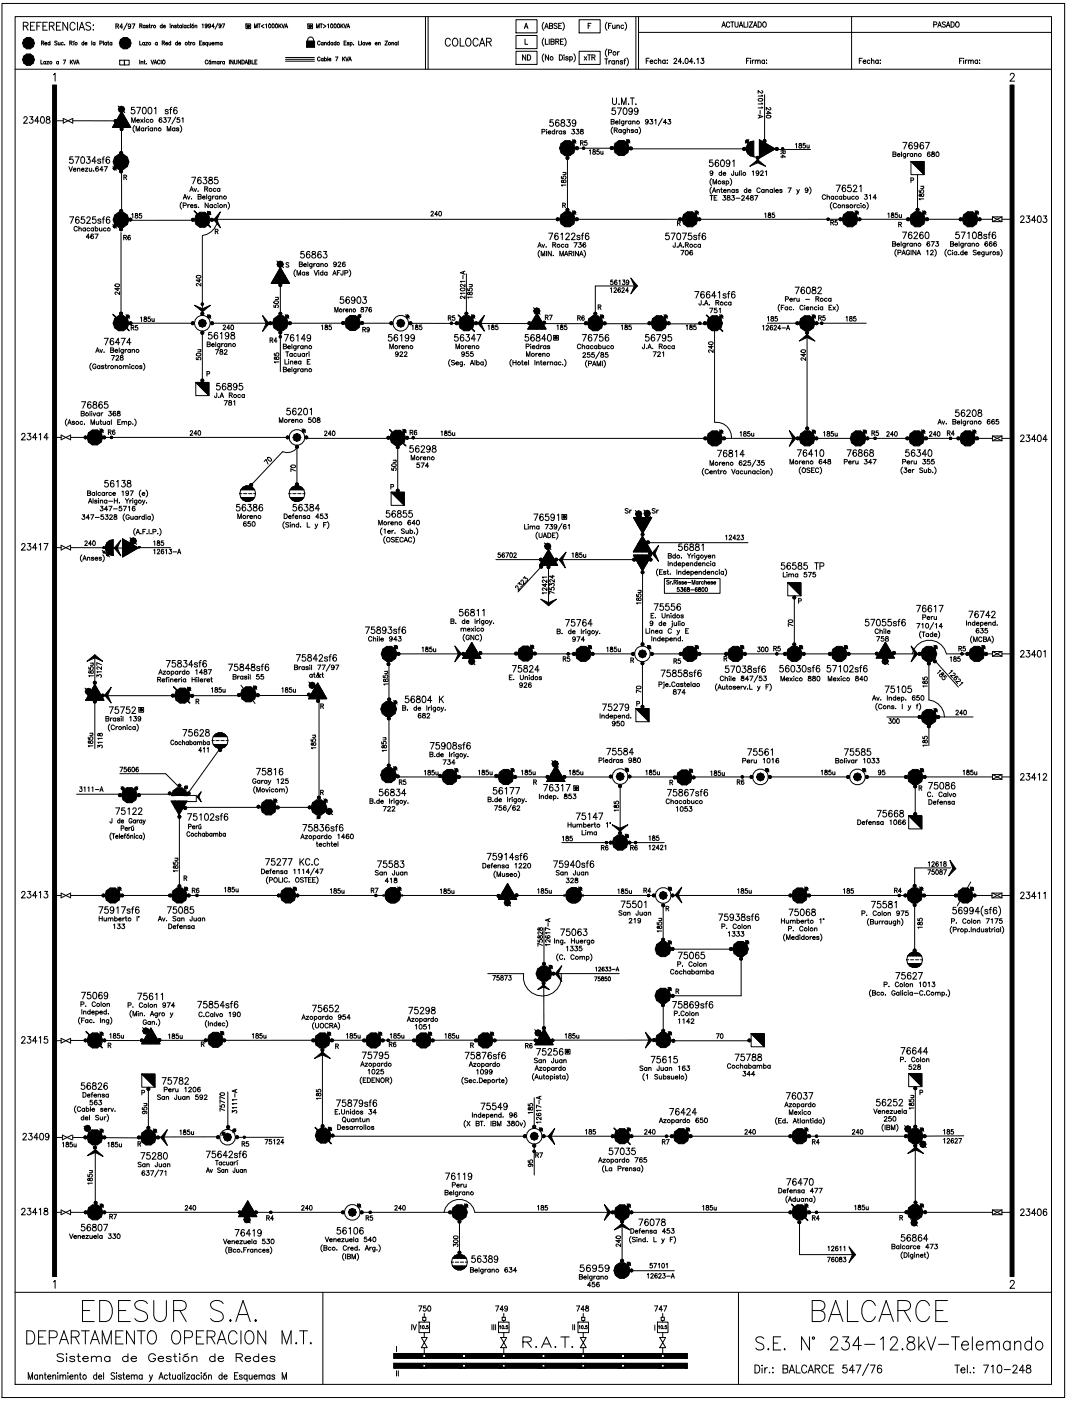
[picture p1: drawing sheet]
<svg xmlns="http://www.w3.org/2000/svg" width="226mm" height="297mm" viewBox="0 0 226 297" stroke-linecap="round" stroke-linejoin="round" font-family="sans-serif">
<g fill="none" stroke="#000" stroke-width=".21">
<path d="M.4 .7h225.3v295.6h-225.3zM3.2 3.5h219.7v290h-219.7zM3.2 14.7h219.7M4.9 5.5l.9-.1 .2-.2-.1-.3-.3-.2h-.7v1.7M5.5 5.5l.5 .9M6.5 5.5h.5M7.4 4.7h-.9v1.7h.9M7.8 5.5h.6M8.7 12.7v.9h.4M8.7 4.7h-.9v1.7M8.8 9.1h.4l.1-.3-.5-.1v.8M9.1 9.1l.2 .4"/>
<path d="M9.1 5.5h.6M9.5 9.2h.4v-.1a.25 .25 0 0 0-.3 0 .25 .25 0 0 0 0 .4 .25 .25 0 0 0 .3-.1M9.7 13.1a.24 .24 0 0 0-.4 0 .24 .24 0 0 0 0 .4 .24 .24 0 0 0 .4 0M9.7 13v.6M9.9 13h.4l-.4 .6h.4M10 4.7h-.9v1.7h.9M10.5 5.5l.8-.1 .2-.2-.1-.3-.3-.2h-.6v1.7M10.6 9.1a.25 .25 0 0 0-.4 0 .25 .25 0 0 0 0 .3 .25 .25 0 0 0 .4 0M10.6 8.7v.8M11 5.5l.5 .9M11.3 15.9l.4-.4v1.7M12 5.5h.5"/>
<path d="M12.1 8.8l-.2-.1-.3 .1 .5 .6-.2 .1-.3-.1M12.4 9v.5l.3-.1M12.4 13.1a.25 .25 0 0 0-.4 0 .25 .25 0 0 0 0 .4 .25 .25 0 0 0 .4 0M12.4 13v.6M12.7 9v.5M12.9 4.7h-.9v1.7h.9M13.4 12.7h.5l-.4 .9M13.4 9.1a.25 .25 0 0 0-.3 0 .25 .25 0 0 0 0 .3 .25 .25 0 0 0 .3 0M13.7 9.5h.1M14.3 4.7v1.7l-1-1.7v1.7M14.8 9.1h.4l.1-.3-.5-.1v.8M14.9 12.7v.9"/>
<path d="M15 9.1l.3 .4M15.1 13.1l.3 .5M15.4 12.7l-.5 .6M15.6 12.7l.2 .9 .3-.9M15.6 9v.5M15.8 8.7l-.3 .2M15.9 5.1a.55 .55 0 0 0-.6-.4 .55 .55 0 0 0-.5 .7v.4a.55 .55 0 0 0 .5 .6 .55 .55 0 0 0 .6-.4M16.2 13.6l.3-.9 .3 .9M16.3 13.3h.4M16.4 4.7v1.7M16.8 6.4l.5-1.7 .6 1.7M17 5.8h.7"/>
<path d="M17.8 9.1a.25 .25 0 0 0-.4 0 .25 .25 0 0 0 0 .3 .25 .25 0 0 0 .4 0M17.8 8.7v.8M18 9.2h.4v-.1a.25 .25 0 0 0-.3 0 .25 .25 0 0 0 0 .4 .25 .25 0 0 0 .3-.1M19.2 5a.55 .55 0 0 0-.5-.3 .55 .55 0 0 0-.5 .4l.2 .3 .7 .3 .1 .5a.62 .62 0 0 1-1 0M19.4 8.7v.8M19.8 5.3v.1zM19.8 6.2v.2zM20.1 9.1a.25 .25 0 0 0-.3 0 .25 .25 0 0 0 0 .3 .25 .25 0 0 0 .3 0M20.1 9v.5M21.2 9.1h.4v-.4h-.4v.8M21.9 8.7v.8M22.6 9.1a.25 .25 0 0 0-.4 0 .25 .25 0 0 0 0 .3 .25 .25 0 0 0 .4 0"/>
<path d="M22.6 9v.5M22.8 9h.3M22.9 8.7v.7l.2 .1M23.7 9.1a.25 .25 0 0 0-.3 0 .25 .25 0 0 0 0 .3 .25 .25 0 0 0 .3 0M23.7 9v.5M24.6 5.5h.5v-.3l-.5-.1v1M24.9 5.5l.3 .6M25.4 12.8h1v1h-1zM26 5.7h-.6l.4-.6v1M26.4 12.8h1v1h-1zM27 4.9l-.8 1.5M27.7 5.4a.27 .27 0 0 1-.4 .2 .27 .27 0 0 1-.1-.4 .27 .27 0 0 1 .5 0l-.1 .8-.4-.1"/>
<path d="M28 5.1h.6l-.4 1M29.6 5.5l.5-.1v-.2l-.5-.1v.8M29.6 8.7v.8h.5M29.6 12.7v.9M29.9 5.5l.2 .4M29.9 13.2l.4-.1v.5M29.9 13v.6M30.5 13h.3M30.6 9.1a.25 .25 0 0 0-.3 0 .25 .25 0 0 0 0 .3 .25 .25 0 0 0 .3 0M30.6 12.7v.7l.2 .2M30.6 9v.5M30.8 5.5a.25 .25 0 0 0-.4 0 .25 .25 0 0 0 0 .3 .25 .25 0 0 0 .4 0"/>
<path d="M30.8 5.4v.5M30.9 9h.4l-.4 .5h.4M31.1 13.5h.1M31.4 5.5l-.3-.1v.2l.3 .2-.1 .1-.3-.1M31.6 5.4h.2M31.7 5.1v.7l.2 .1M32 12.7l.3 .9 .3-.9M32.1 5.4v.5M32.4 5.4l-.3 .2M32.7 13.6l.3-.9 .2 .9M32.8 13.3h.3M33.4 9.1a.25 .25 0 0 0-.4 0 .25 .25 0 0 0 0 .3 .25 .25 0 0 0 .4 0"/>
<path d="M33.4 9v.5M33.9 12.9a.27 .27 0 0 0-.3-.2 .27 .27 0 0 0-.2 .4v.2a.28 .28 0 0 0 .2 .3 .28 .28 0 0 0 .3-.2M34.2 12.7v.9M34.4 5.5a.25 .25 0 0 0-.4 0 .25 .25 0 0 0 0 .3 .25 .25 0 0 0 .4 0M34.4 9.1h.4l.1-.3-.5-.1v.8M34.4 5.1v.8M34.6 12.8v-.1a.37 .37 0 0 1 .4 .5 .37 .37 0 0 1-.5 .3l-.1-.4zM34.6 5.6h.5l-.1-.2a.25 .25 0 0 0-.3 .1 .25 .25 0 0 0 0 .3 .25 .25 0 0 0 .4 0M34.6 9.1l.3 .4M35.1 9.2h.4v-.1a.25 .25 0 0 0-.3 0 .25 .25 0 0 0 0 .4 .25 .25 0 0 0 .3-.1M36 5.1h.1M36.1 5.4v.5"/>
<path d="M36.2 9.1a.25 .25 0 0 0-.4 0 .25 .25 0 0 0 0 .3 .25 .25 0 0 0 .4 0M36.2 8.7v.8M36.4 5.5l.3-.1 .1 .5M36.4 5.4v.5M37.4 5.5l-.1-.1-.3 .1 .4 .2v.2l-.4-.1M37.6 5.4h.2M37.6 9.1a.25 .25 0 0 0-.3 0 .25 .25 0 0 0 0 .3 .25 .25 0 0 0 .3 0M37.6 8.7v.8M37.7 5.1v.7l.2 .1M37.9 9.2h.4v-.1a.25 .25 0 0 0-.4 0 .25 .25 0 0 0 .1 .4 .25 .25 0 0 0 .3-.1M38.5 5.5a.25 .25 0 0 0-.4 0 .25 .25 0 0 0 0 .3 .25 .25 0 0 0 .4 0M38.5 5.4v.5"/>
<path d="M38.8 5.1v.8M39.4 5.5a.25 .25 0 0 0-.3 0 .25 .25 0 0 0 0 .3 .25 .25 0 0 0 .3 0M39.4 5.4v.5M39.9 9h.3M40 8.7v.7l.2 .1M40.1 5.5a.25 .25 0 0 0-.3 0 .25 .25 0 0 0 0 .3 .25 .25 0 0 0 .3 0M40.3 5.1h.1M40.4 5.4v.5M40.4 9v.5M40.7 9l-.3 .2M41 5.1l-.3 .1M41.3 5.5l.4-.1v.5"/>
<path d="M41.3 5.4v.5M42.3 9.1h.3M42.8 8.7h-.5v.8h.5M42.9 5.2l.1-.1v.8M43.4 9.1l-.2-.1-.2 .1 .3 .2v.2l-.3-.1M43.9 5.4a.24 .24 0 0 1-.3 .1 .24 .24 0 0 1-.1-.3 .24 .24 0 0 1 .4 0l-.1 .7-.3-.1M44 9.1a.25 .25 0 0 0-.4 0 .25 .25 0 0 0 0 .3 .25 .25 0 0 0 .4 0M44 9v.8M44 12.9a.28 .28 0 0 0-.3-.2 .28 .28 0 0 0-.2 .4v.2a.28 .28 0 0 0 .2 .3 .28 .28 0 0 0 .3-.2M44.3 9v.5l.4-.1M44.6 12.7l-.3 .2M44.6 5.4a.23 .23 0 0 1-.3 .1 .23 .23 0 0 1-.1-.3 .23 .23 0 0 1 .4 0l-.1 .7-.3-.1"/>
<path d="M44.7 9v.5M44.7 13.1a.25 .25 0 0 0-.4 0 .25 .25 0 0 0 0 .4 .25 .25 0 0 0 .4 0M44.7 13v.6M44.9 9.2h.5l-.1-.1a.25 .25 0 0 0-.3 0 .25 .25 0 0 0 0 .4 .25 .25 0 0 0 .4-.1M45 13.2l.3-.1 .1 .5M45 13v.6M45.4 13.2l.3-.1 .1 .5M45.4 5.6h-.5l.4-.5v.8M45.6 9.1l.4-.1v.5M45.6 9v.5M46 9.1l.4-.1v.5M46.2 4.9l-.6 1.3"/>
<path d="M46.5 13.1a.25 .25 0 0 0-.4 0 .25 .25 0 0 0 0 .4 .25 .25 0 0 0 .4 0M46.5 13v.6M46.7 13v.6M46.9 5.4a.23 .23 0 0 1-.4 .1 .23 .23 0 0 1 0-.3 .23 .23 0 0 1 .3 0v.7l-.4-.1M47 13l-.3 .3M47.1 9.1a.25 .25 0 0 0-.4 0 .25 .25 0 0 0 0 .3 .25 .25 0 0 0 .4 0M47.1 9v.5M47.1 5.1h.5l-.3 .8M47.6 13.1a.25 .25 0 0 0-.4 0 .25 .25 0 0 0 0 .4 .25 .25 0 0 0 .4 0M47.6 13v.6M48.6 12.7v.9M49.4 12.7v.9l-.5-.9v.9"/>
<path d="M49.7 12.7v.6l.2 .3 .3-.1v-.8M51 12.7v.9l-.5-.9v.9M51.3 12.7a.43 .43 0 0 1 .5 .5 .43 .43 0 0 1-.5 .4zM51.9 13.6l.3-.9 .3 .9M52 13.3h.4M52.1 5.1h1v1h-1zM52.7 13.1l.5 .1v.2l-.2 .2h-.3v-.9l.5 .1-.2 .3M53.4 12.7v.9h.5M54 5.9v-.8l.2 .8 .3-.8v.8M54 13.1h.3M54.5 12.7h-.5v.9h.5M54.7 5.1h.5"/>
<path d="M55 5.1v.8M56 5.2l-.6 .4 .6 .3M56.3 5.2l.2-.1v.8M57 5.1a.38 .38 0 0 1 .4 .4 .38 .38 0 0 1-.4 .4l-.1-.3zM57.8 5.1a.38 .38 0 0 1 .4 .4 .38 .38 0 0 1-.4 .4l-.2-.3zM58.5 5.1a.38 .38 0 0 1 .4 .4 .38 .38 0 0 1-.4 .4zM59.1 5.1v.8M59.3 5.4l.3 .5M59.6 5.1l-.5 .5M59.8 5.1l.2 .8 .3-.8M60.4 5.9l.3-.8 .3 .8M60.5 5.6h.4"/>
<path d="M60.5 12.6h6.2M60.5 12.2h6.2M60.5 13h6.2M65 8.7h1.7v1.3h-1.7zM65.2 8.7a.68 .68 0 0 1 .8-.8l.4 .2 .1 .6M65.3 5.1h1v1h-1zM67.1 5.9v-.8l.3 .8 .3-.8v.8M67.9 5.1h.5M67.9 8.9a.28 .28 0 0 0-.4-.2 .28 .28 0 0 0-.2 .3v.2a.28 .28 0 0 0 .2 .3 .28 .28 0 0 0 .4-.2M67.9 12.3a.27 .27 0 0 0-.4-.2 .27 .27 0 0 0-.2 .3v.2a.28 .28 0 0 0 .2 .3 .28 .28 0 0 0 .4-.2M68.1 5.1v.8M68.5 9.1a.25 .25 0 0 0-.4 0 .25 .25 0 0 0 0 .3 .25 .25 0 0 0 .4 0"/>
<path d="M68.5 12.5a.25 .25 0 0 0-.4 0 .25 .25 0 0 0 0 .3 .25 .25 0 0 0 .4 0M68.5 9v.5M68.5 12.4v.5M68.5 5.2l.6 .4-.6 .3M68.8 9.1l.4-.1v.5M68.8 12.5a.25 .25 0 0 1 .3 0 .25 .25 0 0 1 0 .3 .25 .25 0 0 1-.3 0M68.8 9v.5M68.8 12.1v.8M69.5 5.2l.1-.1v.8M69.5 12.1v.8M69.7 12.6h.5l-.1-.2a.25 .25 0 0 0-.3 .1 .25 .25 0 0 0 0 .3 .25 .25 0 0 0 .4 0M69.9 9.1a.25 .25 0 0 0-.4 0 .25 .25 0 0 0 0 .3 .25 .25 0 0 0 .4 0"/>
<path d="M69.9 8.7v.8M70.2 5.1a.38 .38 0 0 1 .4 .4 .38 .38 0 0 1-.4 .4zM70.5 9.1a.25 .25 0 0 0-.3 0 .25 .25 0 0 0 0 .3 .25 .25 0 0 0 .3 0M70.5 9v.5M70.9 5.1a.38 .38 0 0 1 .4 .4 .38 .38 0 0 1-.4 .4zM71.1 12.1h.5l-.3 .8M71.2 9.1a.24 .24 0 0 0-.3 0 .24 .24 0 0 0 0 .3 .24 .24 0 0 0 .3 0M71.2 8.7v.8M71.6 5.1a.38 .38 0 0 1 .4 .4 .38 .38 0 0 1-.4 .4l-.1-.3zM72.3 5.1v.8M72.4 5.4l.4 .5M72.6 12.1v.8"/>
<path d="M72.8 5.1l-.5 .5M72.8 12.4l.3 .5M72.9 5.1l.3 .8 .3-.8M73 9.1h.2M73.1 12.1l-.5 .5M73.3 12.1l.3 .8 .2-.8M73.4 8.7h-.4v.8h.4M73.6 5.9l.2-.8 .3 .8M73.7 5.6h.3M73.9 12.9l.3-.8 .3 .8M74 9.1l-.2-.1-.2 .1 .4 .2v.2l-.4-.1M74 12.6h.4"/>
<path d="M74.2 9.1a.25 .25 0 0 1 .4 0 .25 .25 0 0 1 0 .3 .25 .25 0 0 1-.4 0M74.2 9v.8M75 9.5h.1M76 8.7v.8h.5M76.6 8.7v.8M77.3 9.1a.25 .25 0 0 0-.3 0 .25 .25 0 0 0 0 .3 .25 .25 0 0 0 .3 0M77.3 9v.5M77.5 9l.3 .5 .2-.5M78.2 9.2h.4l-.1-.1a.25 .25 0 0 0-.3 0 .25 .25 0 0 0 0 .4 .25 .25 0 0 0 .4-.1M79.5 9.2h.5l-.1-.1a.25 .25 0 0 0-.3 0 .25 .25 0 0 0 0 .4 .25 .25 0 0 0 .4-.1M80.2 9.1l.4-.1v.5M80.2 9v.5"/>
<path d="M81.6 8.7h.5l-.5 .8h.5M83.1 9.1l.3-.1 .1 .5M83.1 9v.5M84.1 9.1a.25 .25 0 0 0-.3 0 .25 .25 0 0 0 0 .3 .25 .25 0 0 0 .3 0M84.1 9v.5M84.4 8.7v.8M90.2 3.5v11.2M90.8 3.5v11.2M95.5 8.5a.55 .55 0 0 0-.7-.4 .55 .55 0 0 0-.4 .6v.4a.55 .55 0 0 0 .4 .7 .55 .55 0 0 0 .7-.4M96.2 8.2a.78 .78 0 0 1 .9 .4 .78 .78 0 0 1-.2 .9l-.1 .2a.78 .78 0 0 1-.9-.4 .78 .78 0 0 1 .2-1zM97.6 8.1v1.7h.8M99 8.2a.58 .58 0 0 1 .9 .5v.4a.58 .58 0 0 1-.6 .7 .58 .58 0 0 1-.6-.7l.1-.6z"/>
<path d="M101.4 8.5a.55 .55 0 0 0-.7-.4 .55 .55 0 0 0-.4 .6v.4a.55 .55 0 0 0 .4 .7 .55 .55 0 0 0 .7-.4M101.6 9.8l.6-1.7 .6 1.7M101.9 9.2h.7M103.2 8.9l.8-.1 .2-.2-.1-.3-.3-.2h-.6v1.7M103.7 8.9l.5 .9M109.4 7.5h4.5v2.8h-4.5zM109.4 10.9h4.5v2.8h-4.5zM109.4 4.2h4.5v2.8h-4.5zM111.2 6.1l.3-1.2 .4 1.2M111.3 8.3v1.1h.6M111.3 5.7h.5M111.5 11.6v1.1l-.7-1.1v1.1"/>
<path d="M111.8 11.6a.57 .57 0 0 1 .7 .6 .57 .57 0 0 1-.7 .5zM115.3 11.4a1.23 1.23 0 0 0 0 1.7M115.3 8.1a1.23 1.23 0 0 0 0 1.7M115.3 4.7a1.23 1.23 0 0 0 0 1.7M115.5 6.1l.4-1.2 .3 1.2M115.6 8.3v1.1h.6M115.6 5.7h.5M116.3 11.6v1.1l-.7-1.1v1.1M116.4 8.3v1.1M116.5 5.5l.6 .1 .1 .2-.3 .3h-.4v-1.2l.6 .1 .1 .3-.3 .2M116.8 8.8l.6 .1 .1 .3-.2 .2h-.5v-1.1l.6 .1 .1 .2-.2 .2M117.8 8.8h.6v-.4l-.6-.1v1.1"/>
<path d="M118.1 5.1l-.2-.2-.5 .2 .1 .3 .6 .3-.2 .4-.5-.2M118.2 8.8l.3 .6M118.4 5.5h.4M118.6 11.6a.57 .57 0 0 1 .7 .6 .57 .57 0 0 1-.7 .5zM118.8 8.8h.4M119.1 4.9h-.7v1.2h.7M119.3 4.7a1.24 1.24 0 0 1 0 1.7M119.5 8.3h-.7v1.1h.7M119.5 11.7h.1M119.6 12.1v.6M119.7 8.1a1.23 1.23 0 0 1 0 1.7M120.5 12.2l-.2-.2-.3 .1v.2l.5 .3-.2 .1-.4-.1"/>
<path d="M120.8 12.2a.33 .33 0 0 1 .5-.1 .33 .33 0 0 1 0 .5 .33 .33 0 0 1-.5 0M120.8 12v1.1M121.6 11.4a1.23 1.23 0 0 1 0 1.7M122.8 10.9h4.4v2.8h-4.4zM122.8 4.2h4.4v2.8h-4.4zM123.9 12l.5 .7M124.4 12l-.5 .7M124.6 11.6h.6M124.7 5.5h.4M124.9 11.6v1.1M125.3 4.9h-.6v1.2M125.5 12.2l.6-.1v-.4l-.6-.1v1.1"/>
<path d="M125.8 12.2l.4 .5M128.2 12.5h.7M128.5 12.5v1.1M128.7 10.4a1.23 1.23 0 0 0 0 1.7M128.7 4.7a1.23 1.23 0 0 0 0 1.7M129 11.2l.6-.1v-.4l-.6-.1v1.1M129 5.5h.4M129.1 12.9v.7M129.5 12.9h-.2l-.2 .3M129.6 4.9h-.6v1.2M129.9 5.3v.7l.3 .1 .2-.3M130.3 13a.33 .33 0 0 0-.5 0 .33 .33 0 0 0 0 .5 .33 .33 0 0 0 .5-.1"/>
<path d="M130.3 12.9v.7M130.4 5.3v.8M130.6 13.1l.3-.2h.2l.1 .7M130.6 12.9v.7M130.8 5.5l.2-.2 .3 .1v.7M130.8 5.3v.8M130.9 11v.7M131.3 11h-.2l-.2 .3M132 13l-.2-.1-.3 .1 .5 .3v.2l-.3 .1-.2-.2M132.2 5.5a.33 .33 0 0 0-.5-.1 .33 .33 0 0 0 0 .5 .33 .33 0 0 0 .5 0M132.3 12.9h.3M132.5 4.7a1.23 1.23 0 0 1 0 1.7"/>
<path d="M132.6 12.5l-.2 .2v.9M132.9 12.3a1.23 1.23 0 0 1 0 1.7M134.8 3.5v11.2M135.4 6.9h87.5M135.4 3.5v11.2M137 12.9h.4M137.6 12.4h-.6v1.1M137.8 13h.6a.29 .29 0 0 0-.3-.3 .29 .29 0 0 0-.3 .3l.3 .5 .3-.2M139.3 12.9a.33 .33 0 0 0-.5 0 .33 .33 0 0 0 0 .4 .33 .33 0 0 0 .5 0M139.6 12.9l.2-.2 .3 .1v.7M139.6 12.4v1.1M141 12.9a.33 .33 0 0 0-.5 0 .33 .33 0 0 0 0 .4 .33 .33 0 0 0 .5 0"/>
<path d="M141 12.7v.8M141.5 12.7v.1zM141.5 13.4h.1M142.9 12.6l.2-.2 .4 .2-.7 .9h.7M144.5 13.1h-.7l.5-.7v1.1M144.8 13.4h.1M145.4 12.4h.1a.6 .6 0 0 1 .4 .5 .6 .6 0 0 1-.4 .6l-.3-.5zM146.9 13.1h-.7l.5-.7v1.1M147.2 13.4h.1M147.8 12.6l.2-.2v1.1M148.7 12.4h.5l-.3 .4a.35 .35 0 0 1 .3 .5 .35 .35 0 0 1-.6 0M153 5.8l.4-1.2 .4 1.2"/>
<path d="M153.2 5.4h.5M154.7 4.9a.37 .37 0 0 0-.4-.3 .37 .37 0 0 0-.3 .5v.2a.37 .37 0 0 0 .3 .5 .37 .37 0 0 0 .4-.3M154.9 4.6h.7M155.2 4.6v1.2M155.8 4.6v.8l.3 .4 .3-.2 .1-1M156.7 5.8l.4-1.2 .4 1.2M156.9 5.4h.4M157.7 4.6v1.2h.6M158.3 12.9h.3M158.5 4.6v1.2M158.9 4.6h.6l-.6 1.2h.6M158.9 12.4h-.6v1.1"/>
<path d="M159.1 12.4h.1M159.1 12.8v.7M159.5 12.7v.8M159.7 5.8l.4-1.2 .4 1.2M159.9 5.4h.5M159.9 12.7l-.3 .1-.1 .2M160.1 12.9l.3-.2 .2 .1 .1 .7M160.1 12.7v.8M160.7 12.9l.2-.2 .2 .1 .1 .7M160.7 4.6a.57 .57 0 0 1 .7 .6 .57 .57 0 0 1-.7 .6zM161.5 19.2l.2 .2-.2 .3-.8-.5v.6M161.9 4.7a.51 .51 0 0 1 .6 .5 .51 .51 0 0 1-.6 .5l-.2-.4z"/>
<path d="M162.1 12.9a.33 .33 0 0 0-.5 0 .33 .33 0 0 0 0 .4 .33 .33 0 0 0 .5 0M162.1 12.7v.8M162.5 12.7v.1zM162.5 13.4h.1M180.5 3.5v11.2M182.2 12.9h.4M182.8 12.4h-.6v1.1M183 13h.6l-.1-.2a.33 .33 0 0 0-.4 .1 .33 .33 0 0 0 0 .5 .33 .33 0 0 0 .5-.1M184.4 12.9a.33 .33 0 0 0-.4 0 .33 .33 0 0 0 0 .4 .33 .33 0 0 0 .4 0M184.8 12.9l.2-.2 .2 .1 .1 .7M184.8 12.4v1.1M186.2 12.9a.33 .33 0 0 0-.5 0 .33 .33 0 0 0 0 .4 .33 .33 0 0 0 .5 0"/>
<path d="M186.2 12.7v.8M186.6 12.7v.1zM186.6 13.4h.1M198 5.2h.5l.1-.4-.6-.2v1.2M198.8 5.8l.4-1.2 .4 1.2M199 5.4h.4M200.4 4.8l-.2-.2-.4 .2 .1 .3 .5 .3-.2 .4-.4-.2M200.6 5.8l.4-1.2 .4 1.2M200.8 5.4h.4M201.6 4.6a.57 .57 0 0 1 .7 .6 .57 .57 0 0 1-.7 .6zM202.8 4.7a.51 .51 0 0 1 .6 .5 .51 .51 0 0 1-.6 .5l-.2-.4zM203.4 12.9h.4"/>
<path d="M204.1 12.4h-.7v1.1M204.2 12.4h.1M204.3 12.8v.7M204.7 12.7v.8M205.1 12.7l-.3 .1-.1 .2M205.3 12.9l.2-.2 .3 .1v.7M205.3 12.7v.8M205.8 12.9l.3-.2 .2 .1 .1 .7M207.3 12.9a.33 .33 0 0 0-.5 0 .33 .33 0 0 0 0 .4 .33 .33 0 0 0 .5 0M207.3 12.7v.8M207.7 12.7v.1zM207.7 13.4h.1"/>
<path d="M214.2 15.9l.3-.4 .4 .1 .1 .3-.2 .5-.7 .8h1M5.1 25.1l.2-.4 .4 .1 .1 .2-.2 .5-.6 .6h.8M6.3 24.7h.7l-.4 .6a.44 .44 0 0 1 .4 .7 .44 .44 0 0 1-.8-.1M8.3 25.7h-.9l.6-1v1.4M8.8 24.8l.1-.1a.74 .74 0 0 1 .5 .7 .74 .74 0 0 1-.5 .7 .95 .95 0 0 1-.1-1.3zM9.9 24.8v.4a.56 .56 0 0 1 .6 .2 .56 .56 0 0 1 0 .7h-.2a.46 .46 0 0 1-.6-.4 .46 .46 0 0 1 .7-.4l.2-.2-.1-.3zM12 25.6h1.4M13.4 25.1l2 1v-1l-2 1zM14.6 35.3l.4 1 .4-1M15.4 25.6h9.9M15.4 33.3h-.6v.5a.45 .45 0 0 1 .7 .1 .45 .45 0 0 1-.1 .6 .45 .45 0 0 1-.7-.1M15.5 35.9h.6a.33 .33 0 0 0-.5-.1 .33 .33 0 0 0 0 .5 .33 .33 0 0 0 .5-.1"/>
<path d="M15.9 33.3h.9l-.6 1.3M16.4 35.8l.3-.1h.2v.6M16.4 35.7v.6M17.3 35.9h.5a.33 .33 0 0 0-.5-.1 .33 .33 0 0 0 0 .5 .33 .33 0 0 0 .5-.1M17.3 33.3a.39 .39 0 0 1 .6 .2v.3a.6 .6 0 0 1-.4 .8 .96 .96 0 0 1-.2-1.3zM18.1 35.7h.5l-.5 .6h.5M18.4 33.3h.7l-.4 .5a.44 .44 0 0 1 .4 .7 .44 .44 0 0 1-.8-.1M18.9 35.7l.1 .6h.2l.2-.2M19.4 35.7v.6M19.9 36.2h.1M20.4 34.2h-.9l.6-.9v1.3M20.8 35.5v-.1a.45 .45 0 0 0-.5 .4 .45 .45 0 0 0 .4 .5 .3 .3 0 0 0 0-.5 .3 .3 0 0 0-.4 .2"/>
<path d="M21.4 33.9l-.3-.2-.4 .2 .6 .3v.4h-.4l-.2-.2M21.7 33.7h.4M21.9 36h-.7l.4-.7v1M22.1 35.3h.6l-.4 1M22.1 33.3h-.2l-.1 .2v1.1M23.2 33.5l-.1-.2a.39 .39 0 0 0-.6 .2v.9a.39 .39 0 0 0 .7 .1 .39 .39 0 0 0-.2-.6 .39 .39 0 0 0-.5 .3M23.9 35.3l.8 .8M25 22.5l1.5 1.4M25.8 26.3v19.3M25.8 23.7l1.9 3.3h-3.8zM26.2 22.9l-.8 .8M26.3 37.6l.5-.1v-.3l-.5-.1v1"/>
<path d="M26.6 37.6l.3 .5M27.9 25.9v-.9l.4 .9 .4-.9v.9M28.5 22.8h-.6l-.1 .6a.45 .45 0 0 1 .7 0 .45 .45 0 0 1-.1 .6 .45 .45 0 0 1-.6-.1M28.5 26.6a1 1 0 0 0 0 1.5M28.9 27.8v-1l.3 1 .4-1v1M29 22.8h.8l-.6 1.3M29 25.6h.6a.31 .31 0 0 0-.4-.3 .31 .31 0 0 0-.3 .3 .31 .31 0 0 0 .3 .3l.4-.1M29.8 25.3l.5 .6M30.3 25.3l-.5 .6M30.4 22.8h.1a.75 .75 0 0 1 .5 .6 .75 .75 0 0 1-.5 .7 .95 .95 0 0 1-.1-1.3zM30.5 27.2a.31 .31 0 0 0-.5 0 .31 .31 0 0 0 0 .5 .31 .31 0 0 0 .5-.1M30.5 27.1v.7"/>
<path d="M30.6 25h.1M30.7 25.3v.6M30.9 27.1v.7M31.2 27.1l-.3 .3M31.4 26.8h.1M31.5 27.2v.6M31.5 22.8h.2a.74 .74 0 0 1 .5 .6 .74 .74 0 0 1-.5 .7 .96 .96 0 0 1-.2-1.3zM31.6 25.4a.31 .31 0 0 0-.5 0 .31 .31 0 0 0 0 .5 .31 .31 0 0 0 .5-.1M32.3 27.2a.31 .31 0 0 0-.4 0 .31 .31 0 0 0 0 .5 .31 .31 0 0 0 .4-.1M32.3 27.1v.7M32.7 27.3l.2-.2 .3 .1v.6M32.7 27.1v.7"/>
<path d="M32.7 23l.3-.2v1.3M34.3 25.1l-.1-.1a.44 .44 0 0 0-.5 .4 .44 .44 0 0 0 .5 .5 .3 .3 0 0 0 0-.5 .3 .3 0 0 0-.5 .2M34.7 25h.5l-.3 .3a.34 .34 0 0 1 .3 .6 .32 .32 0 0 1-.6-.1M35.5 27.8v-1l.3 1 .4-1v1M35.5 25h.7l-.5 .9M35.7 23.4l-.3-.2-.3 .1v.2l.5 .2 .1 .2-.3 .2-.4-.2M36 23.2h.4M36.4 22.8h-.2l-.1 .2v1.1M37.1 27.2a.31 .31 0 0 0-.5 0 .31 .31 0 0 0 0 .5 .31 .31 0 0 0 .5-.1M37.1 27.1v.7M37.3 24.8l-.9 1.5M37.5 23l-.2-.2a.76 .76 0 0 0-.5 .6 .76 .76 0 0 0 .4 .7 .41 .41 0 0 0 .4-.4 .41 .41 0 0 0-.4-.4 .41 .41 0 0 0-.4 .4"/>
<path d="M37.9 27.2h-.4v.1l.4 .3-.2 .2-.3-.2M38.1 25h-.5l-.1 .4a.34 .34 0 0 1 .6 0 .34 .34 0 0 1-.1 .5 .34 .34 0 0 1-.5-.1M38.2 26.6a1 1 0 0 1 0 1.5M38.6 25.2l.2-.2v.9M40.6 37.6h.9l-.6 1.4M41.1 39.9l.3 .7 .3-.7M42.6 37.8v-.2a.39 .39 0 0 0-.6 .2v1a.39 .39 0 0 0 .6 0 .39 .39 0 0 0-.2-.6 .39 .39 0 0 0-.5 .3M43.2 37.6h.6l-.3 .5a.44 .44 0 0 1 .3 .7 .44 .44 0 0 1-.8-.1M44.4 37.6v.4a.56 .56 0 0 1 .5 .3 .56 .56 0 0 1 0 .6l-.1 .1a.46 .46 0 0 1-.6-.5 .46 .46 0 0 1 .6-.4l.2-.2-.1-.3zM46.1 37.6h-.6v.6a.45 .45 0 0 1 .7 0 .45 .45 0 0 1-.1 .7 .45 .45 0 0 1-.7-.2M46.6 39.9v.7M114.9 27.9h.6v-.4l-.6-.1v1"/>
<path d="M115.8 27.5h.1M115.9 27.8v.6M116.2 28h.6a.31 .31 0 0 0-.4-.2 .31 .31 0 0 0-.3 .3 .31 .31 0 0 0 .3 .3l.4-.1M117.2 25.4h-.6v.6a.45 .45 0 0 1 .7 0 .45 .45 0 0 1-.1 .7 .45 .45 0 0 1-.7-.2M117.6 27.9a.31 .31 0 0 0-.5-.1 .31 .31 0 0 0 0 .5 .31 .31 0 0 0 .5 0M117.6 27.4v1M118 27.8v.6M118.3 27.8l-.3 .2M118.5 25.6l-.1-.1a.39 .39 0 0 0-.6 .2v.9a.39 .39 0 0 0 .7 0 .39 .39 0 0 0-.2-.6 .39 .39 0 0 0-.5 .3M119 37.4v.4l.4 .1a.32 .32 0 0 1 0-.5 .32 .32 0 0 1 .5 0 .32 .32 0 0 1-.1 .5M119 25.5v.4a.56 .56 0 0 1 .6 .2 .56 .56 0 0 1 0 .6l-.2 .1a.46 .46 0 0 1-.5-.5 .46 .46 0 0 1 .6-.4l.2-.2-.1-.2zM119.1 38.2v.5h.2a.39 .39 0 0 1 .2-.5 .39 .39 0 0 1 .4 0l.1 .2a.32 .32 0 0 1-.3 .4 .32 .32 0 0 1-.3-.5z"/>
<path d="M119.1 27.9a.31 .31 0 0 0-.5-.1 .31 .31 0 0 0 0 .5 .31 .31 0 0 0 .5 0M119.1 27.8v.6M119.3 36.6h.7M119.8 36.6l.2 .2-.1 .2h-.6M119.9 27.9l-.2-.1-.3 .1 .5 .2v.3l-.5-.1M120 39.2h-1l.2 .3M120.2 25.4h.7l-.4 .5a.44 .44 0 0 1 .4 .7 .44 .44 0 0 1-.8-.1M120.3 32.9v13.8M120.3 31.4h11.5M121.3 27.4h.5l-.3 .4a.32 .32 0 0 1 .2 .5 .32 .32 0 0 1-.5-.1M121.4 29.6l.7 .8M122.1 25.9a.39 .39 0 0 1-.6 .3 .39 .39 0 0 1-.1-.6 .39 .39 0 0 1 .6 0l.1 .3a.66 .66 0 0 1-.5 .9l-.2-.2"/>
<path d="M122.2 27.4h.5l-.3 .4a.33 .33 0 0 1 .3 .5 .33 .33 0 0 1-.6-.1M123.1 30.3h.5v-.4l-.5-.1v1M123.1 27.5v.3a.4 .4 0 0 1 .5 .1 .4 .4 0 0 1 0 .5l-.5-.1v-.3l.5-.3v-.2zM123.4 30.3l.3 .5M124.4 29.8h-.4l-.1 .5a.32 .32 0 0 1 .5 0 .32 .32 0 0 1 0 .4 .32 .32 0 0 1-.5-.1M124.9 31.9l.3-.2v1M125.7 31.8v.3a.39 .39 0 0 1 .5 .1 .39 .39 0 0 1 0 .5h-.2a.32 .32 0 0 1-.4-.3 .32 .32 0 0 1 .5-.3l.1-.3zM127 31.7h-.4l-.1 .5a.32 .32 0 0 1 .5 0 .32 .32 0 0 1 0 .4 .32 .32 0 0 1-.5-.1M127.4 32.1v.6h.2l.2-.2M127.8 32.1v.6M129.6 25.8l.6 .1v.2l-.2 .2h-.4v-1l.6 .1v.3l-.2 .1M129.9 20.8v1l.3 .4 .4-.2 .1-1.2"/>
<path d="M129.9 27a1 1 0 0 0 0 1.4M130.2 27.6h.6v-.4l-.6-.1v1M130.4 22.9h-.6v.6a.45 .45 0 0 1 .6 0 .45 .45 0 0 1 0 .7 .45 .45 0 0 1-.7-.2M130.5 25.9h.6a.31 .31 0 0 0-.4-.2 .31 .31 0 0 0-.3 .3 .31 .31 0 0 0 .3 .3l.4-.1M130.5 27.6l.4 .5M130.9 22.9h.8l-.6 1.4M131.2 22v.2zM131.4 25.3v1M131.7 27.6a.31 .31 0 0 0-.4 0 .31 .31 0 0 0 0 .4 .31 .31 0 0 0 .4 0M131.7 27.5v.6M131.8 22.2v-1.4l.4 1.4 .5-1.4v1.4M131.9 31.6h25.9"/>
<path d="M132.3 25.7l-.1 .8-.3 .1M132.3 25.8a.31 .31 0 0 0-.5-.1 .31 .31 0 0 0 0 .5 .31 .31 0 0 0 .5 0M132.3 23a.39 .39 0 0 1 .6 .2v.3a.6 .6 0 0 1-.4 .8 .95 .95 0 0 1-.2-1.3zM132.6 27.5l-.1 .8-.3 .1M132.6 27.6a.31 .31 0 0 0-.5 0 .31 .31 0 0 0 0 .4 .31 .31 0 0 0 .5 0M132.6 25.7v.6M132.8 29.6l.8 .7M133 27.7l.2-.2h.2l.1 .6M133 27.1v1M133 25.7l-.4 .2M133.3 22v.2zM133.6 20.8h.9"/>
<path d="M133.8 25.8a.31 .31 0 0 0-.5-.1 .31 .31 0 0 0 0 .5 .31 .31 0 0 0 .5 0M133.8 25.7v.6M134 20.8v1.4M134.1 23.4a.39 .39 0 0 1-.6 .3 .39 .39 0 0 1-.1-.7 .39 .39 0 0 1 .6 .1l.1 .3a.66 .66 0 0 1-.5 .9l-.3-.2M134.1 25.8l.3-.1h.2v.6M134.1 25.7v.6M134.3 27.6l-.2-.1-.3 .1 .5 .2v.3l-.5-.1M134.8 22v.2zM135.1 27.6a.31 .31 0 0 0-.4 0 .31 .31 0 0 0 0 .4 .31 .31 0 0 0 .4 0M135.1 27.5v.6M135.3 23.4a.39 .39 0 0 1-.6 .3 .39 .39 0 0 1-.1-.7 .39 .39 0 0 1 .6 .1l.1 .3a.65 .65 0 0 1-.5 .9l-.3-.2M135.5 27a1 1 0 0 1 0 1.4"/>
<path d="M137.4 25.7a.3 .3 0 0 1-.4 .2 .3 .3 0 0 1-.1-.5 .3 .3 0 0 1 .5 .1l-.1 .8-.4-.1M137.8 25.3h.6l-.3 .4a.32 .32 0 0 1 .2 .5 .32 .32 0 0 1-.5-.1M138.8 25.5l.3-.2v1M140.4 25.1l-.8 1.5M141.3 26h-.7l.5-.7v1M141.7 25.3h.5l-.3 .4a.33 .33 0 0 1 .2 .5 .33 .33 0 0 1-.5-.1M150.8 37.8a1 1 0 0 0 0 1.5M150.8 39.7a1 1 0 0 0 0 1.4M151.1 33.9h-.6l-.1 .6a.45 .45 0 0 1 .7 0 .45 .45 0 0 1-.1 .7 .45 .45 0 0 1-.6-.2M151.1 36.5a.3 .3 0 0 1-.4 .3 .3 .3 0 0 1-.1-.5 .3 .3 0 0 1 .5 .1l-.1 .7h-.4M151.2 39v-1l.3 1 .4-1v1M152.3 34.1l-.2-.2a.76 .76 0 0 0-.5 .7 .76 .76 0 0 0 .4 .7 .41 .41 0 0 0 .4-.4 .41 .41 0 0 0-.3-.4 .41 .41 0 0 0-.5 .3"/>
<path d="M152.9 34l.3-.1a.78 .78 0 0 1 .4 .8 .78 .78 0 0 1-.5 .6 .96 .96 0 0 1-.2-1.3zM152.9 39.8v.8l.3 .2M153 36.7a.31 .31 0 0 0-.5-.1 .31 .31 0 0 0 0 .5 .31 .31 0 0 0 .5 0M153 36.2v1M153.3 36.8h.6a.31 .31 0 0 0-.4-.2 .31 .31 0 0 0-.3 .3 .31 .31 0 0 0 .3 .3l.4-.1M153.6 38.5l-.4-.1v.2l.4 .3-.2 .1-.3-.1M154 38.5a.31 .31 0 0 1 .4 0 .31 .31 0 0 1 0 .4 .31 .31 0 0 1-.4 0M154 38.4v.9M154.7 34.4a.39 .39 0 0 1-.5 .3 .39 .39 0 0 1-.2-.6 .39 .39 0 0 1 .7 0v.3a.66 .66 0 0 1-.5 .9l-.2-.2M154.8 37.8a1 1 0 0 1 0 1.5M155.3 34.2l.3-.3v1.4M155.5 36.2v.9h-.3l-.1-.2"/>
<path d="M155.9 36.5l.1 .6 .2 .1 .2-.2M156.4 36.5v.7M156.8 36.2v1M157.1 36.3h.1M157.2 36.6v.6M158.3 39.8v1M158.8 29.6l-.8 .8M159.5 36.4l.2-.2v1M159.8 33.3h.8M160.7 24.4l1 .3-1 .4M160.8 21a.48 .48 0 0 1 .6-.2 .48 .48 0 0 1 .3 .5 .48 .48 0 0 1-.6 .2 .48 .48 0 0 1-.3-.5zM160.9 36.5a.3 .3 0 0 1-.4 .3 .3 .3 0 0 1-.1-.5 .3 .3 0 0 1 .4 .1l-.1 .7h-.4"/>
<path d="M161 29.6l3.3 2-3.3 1.9zM161.1 24.5v.4M161.1 23.4v.8M161.3 36.5l.1-.3 .4 .2-.6 .8h.7M161.5 20.2l.2 .2h-1M161.5 21.8l.2 .2h-1M161.5 22.7l.2 .2h-1M162.1 20.1v10.2M162.3 36.4l.2-.2v1M162.5 24h.9l-.6-.4v.6M162.5 24.6a.48 .48 0 0 1 .6-.2 .48 .48 0 0 1 .3 .5 .48 .48 0 0 1-.6 .2 .48 .48 0 0 1-.3-.5zM163.2 22.8l.2 .2-.2 .3-.7-.5v.6"/>
<path d="M164.1 39.8v1M164.6 31.7h7.3M165.5 32h1l-.1 .6-.3-.1-.1-.5M165.5 33.3h1l-.7-.4v.6M166 32.3l-.5 .3M167.1 39.8h.6l-.4 1M168.7 30.6l.2-.2v1M169.5 30.5v.2a.39 .39 0 0 1 .4 .2 .39 .39 0 0 1 0 .4l-.2 .1a.32 .32 0 0 1-.4-.3 .32 .32 0 0 1 .5-.3l.1-.3zM170.7 30.4h-.4l-.1 .4a.32 .32 0 0 1 .5 0 .32 .32 0 0 1 0 .5 .32 .32 0 0 1-.5-.1M171.1 30.7v.6l.2 .1 .2-.2M171.5 30.7v.7M171.6 39.7a1 1 0 0 1 0 1.4"/>
<path d="M177.3 39.3h.8l-.6 1.3M179.3 39.4l-.1-.1a.39 .39 0 0 0-.6 .2v.9a.39 .39 0 0 0 .6 .1 .39 .39 0 0 0-.1-.6 .39 .39 0 0 0-.6 .3M180.4 39.3h-.6l-.1 .5a.45 .45 0 0 1 .7 .1 .45 .45 0 0 1-.1 .6 .45 .45 0 0 1-.6-.1M180.9 39.6l.3-.3h.2l.2 .2-.1 .5-.6 .6h.8M182.2 39.5l.3-.2v1.3M189.3 32.7l.6 .1 .1 .2-.3 .2h-.4v-1l.6 .1v.3l-.2 .1M190.2 32.8h.6a.31 .31 0 0 0-.3-.2 .31 .31 0 0 0-.3 .3 .31 .31 0 0 0 .3 .3l.3-.1M191.1 32.2v1M191.4 30.2h.9l-.6 1.4M192 32.5v.9l-.4 .1M192 32.7a.31 .31 0 0 0-.4-.1 .31 .31 0 0 0 0 .5 .31 .31 0 0 0 .4 0M192.4 32.5v.7"/>
<path d="M192.8 32.5l-.4 .3M193.1 38.2h.5l.1-.4-.6-.1v1M193.1 34.2h2.8v2.8h-2.8zM193.1 34.2l2.8 2.8M193.4 30.4l-.1-.1a.39 .39 0 0 0-.6 .2v.9a.39 .39 0 0 0 .7 0 .39 .39 0 0 0-.2-.6 .39 .39 0 0 0-.5 .3M193.5 32.7a.31 .31 0 0 0-.5-.1 .31 .31 0 0 0 0 .5 .31 .31 0 0 0 .5 0M193.5 32.5v.7M193.9 32.7l.2-.2 .2 .1 .1 .6M193.9 32.5v.7M194.5 37v9.5M194.6 30.7a.39 .39 0 0 1-.6 .3 .39 .39 0 0 1-.1-.7 .39 .39 0 0 1 .6 .1l.1 .3a.66 .66 0 0 1-.5 .9l-.2-.2M195.2 39.5h.6"/>
<path d="M195.7 39.5l.1 .2v.2l-.6 .1M195.8 30.4l-.1-.1a.39 .39 0 0 0-.6 .2v.9a.39 .39 0 0 0 .7 0 .39 .39 0 0 0-.2-.6 .39 .39 0 0 0-.5 .3M196.2 30.2h.8l-.6 1.4M197.2 32.4l-.1-.1a.44 .44 0 0 0-.5 .4 .44 .44 0 0 0 .5 .5 .3 .3 0 0 0 0-.6 .3 .3 0 0 0-.5 .3M197.6 32.3v.2l.5 .4a.33 .33 0 0 1-.3 .3 .33 .33 0 0 1-.3-.3l.6-.4-.1-.2zM198.6 32.3a.45 .45 0 0 1 .5 .4 .45 .45 0 0 1-.5 .5l-.2-.4zM14.8 46h.8l-.6 1.4M16.4 48.2a.36 .36 0 0 0-.4-.2 .36 .36 0 0 0-.3 .4v.2a.36 .36 0 0 0 .3 .4 .36 .36 0 0 0 .4-.3M16.7 48.5l.3-.2 .2 .1v.6M16.7 48v1M16.7 46.2v-.2a.39 .39 0 0 0-.6 .2v1a.39 .39 0 0 0 .6 0 .39 .39 0 0 0-.1-.6 .39 .39 0 0 0-.6 .3M17.9 46h-.6l-.1 .6a.45 .45 0 0 1 .7 0 .45 .45 0 0 1-.1 .6 .45 .45 0 0 1-.6-.1"/>
<path d="M18.1 48.5a.31 .31 0 0 0-.4-.1 .31 .31 0 0 0 0 .5 .31 .31 0 0 0 .4-.1M18.1 48.3v.7M18.4 46.3l.3-.3h.2l.2 .2-.1 .5-.6 .7h.8M19 50.3h-.7l.4-.7v1M19 48.5a.31 .31 0 0 0-.5-.1 .31 .31 0 0 0 0 .5 .31 .31 0 0 0 .5-.1M19.8 49.8v-.1a.44 .44 0 0 0-.6 .4 .44 .44 0 0 0 .5 .5 .3 .3 0 0 0 0-.6 .3 .3 0 0 0-.4 .3M19.8 48.5a.31 .31 0 0 0-.4-.1 .31 .31 0 0 0 0 .5 .31 .31 0 0 0 .4-.1M19.8 48.3v.7M20.1 49.6h.7l-.5 1M20.2 48.5a.31 .31 0 0 1 .5-.1 .31 .31 0 0 1 0 .5 .31 .31 0 0 1-.5-.1M20.2 48v1M20.3 46h-.6l-.1 .6a.45 .45 0 0 1 .7 0 .45 .45 0 0 1-.1 .6 .45 .45 0 0 1-.7-.1"/>
<path d="M21.1 48.3v.6l.3 .1 .2-.2M21.4 46.6l-.2-.2-.5 .2 .6 .4v.3l-.3 .1-.3-.2M21.6 48.3v.7M21.7 46.4h.4M22.2 46h-.3v.2v1.2M22.5 48.5a.31 .31 0 0 0-.5-.1 .31 .31 0 0 0 0 .5 .31 .31 0 0 0 .5-.1M23.3 46.2l-.1-.2a.39 .39 0 0 0-.6 .2v1a.39 .39 0 0 0 .6 0 .39 .39 0 0 0-.1-.6 .39 .39 0 0 0-.6 .3M23.9 47.6l.8 .8M25.7 49.3v19.2M26.2 50.4l.5-.1 .1-.3-.6-.1v1M26.5 50.4l.3 .5M27.6 50v-.1a.48 .48 0 0 0-.6 .4 .48 .48 0 0 0 .4 .6 .29 .29 0 0 0 .3-.3 .29 .29 0 0 0-.3-.3 .29 .29 0 0 0-.3 .2"/>
<path d="M27.9 45.4l.2-.1v.9M28.7 45.3v.3a.39 .39 0 0 1 .5 .1 .39 .39 0 0 1 0 .5h-.2a.32 .32 0 0 1-.4-.3 .32 .32 0 0 1 .5-.3l.1-.3zM30 45.3h-.4l-.1 .4a.32 .32 0 0 1 .5 0 .32 .32 0 0 1 0 .5 .32 .32 0 0 1-.5-.1M38.5 42.9a1 1 0 0 0 0 1.5M38.8 43.6l.6-.1v-.4l-.6-.1v1M38.8 42.2l.4-1 .4 1M39 41.9h.4M39.7 41.6l.3 .6 .3-.6M39.8 43.4v.6M40.2 43.4l-.4 .3M40.2 40.6l.4-1 .4 1M40.4 43.7h.5a.31 .31 0 0 0-.3-.3 .31 .31 0 0 0-.3 .3 .31 .31 0 0 0 .3 .3l.3-.1"/>
<path d="M40.4 40.3h.4M40.5 46.7h-14.8M40.6 42.1h.1M41.7 58.5a.48 .48 0 0 1 .5-.2 .48 .48 0 0 1 .3 .5 .48 .48 0 0 1-.5 .2 .48 .48 0 0 1-.3-.5zM41.7 43.5l-.2-.1-.3 .1 .5 .2v.3l-.5-.1M42 40.5h.1M42 41.7l.6 .1 .1 .2-.3 .2h-.4v-1l.6 .1v.3l-.2 .1M42.1 43.9h.1M42.3 59.2v.6l-.7-.4h1M42.9 50v16.9M42.9 41.8h.6a.31 .31 0 0 0-.3-.2 .31 .31 0 0 0-.3 .3 .31 .31 0 0 0 .3 .3l.3-.1M43.4 40.1l.6-.1v-.3l-.6-.1v1"/>
<path d="M43.7 40.1l.3 .5M43.8 41.2v1M43.9 44.8l.8 .7M44.1 43v1l-.6-1v1M44.7 41.6v.8l-.4 .1M44.7 41.7a.31 .31 0 0 0-.5 0 .31 .31 0 0 0 0 .4 .31 .31 0 0 0 .5 0M45 43.5a.31 .31 0 0 0-.4 0 .31 .31 0 0 0 0 .4 .31 .31 0 0 0 .4 0M45 43.4v.6M45.1 41.6v.6M45.4 41.6l-.3 .2M45.6 49.1l.5-.1 .1-.3-.6-.1v1M45.8 40.1a.31 .31 0 0 0-.5-.1 .31 .31 0 0 0 0 .5 .31 .31 0 0 0 .5-.1"/>
<path d="M45.9 43.5a.31 .31 0 0 0-.5 0 .31 .31 0 0 0 0 .4 .31 .31 0 0 0 .5 0M45.9 49.1l.3 .5M46.2 46.6a3.8 3.8 0 0 1-3.3 3.4M46.2 41.7a.31 .31 0 0 0-.5 0 .31 .31 0 0 0 0 .4 .31 .31 0 0 0 .5 0M46.2 41.6v.6M46.2 43.1h.1M46.2 43.4v.6M46.6 41.8l.2-.2h.2l.1 .6M46.6 41.6v.6M46.6 40.1a.31 .31 0 0 0-.5-.1 .31 .31 0 0 0 0 .5 .31 .31 0 0 0 .5-.1M47.5 43.6l.2-.2h.3v.6M47.5 43.4v.6"/>
<path d="M48.3 42.9a1 1 0 0 1 0 1.5M58.7 55.3l1.4 1.4M59.4 56.7l2 3.4h-3.9zM59.4 57.8v21M59.8 55.8l-.8 .7M61.2 55.8l-.2-.1-.4 .1 .1 .2 .5 .4-.2 .2-.4-.1M62.6 57.2a1.01 1.01 0 0 0 0 1.5M63 58.3v-.9l.3 .9 .4-.9v.9M63.5 56l.6 .1v.2l-.2 .2h-.4v-.9h.6v.3l-.2 .1M64.4 56.2h.5a.33 .33 0 0 0-.5-.2 .33 .33 0 0 0 0 .5 .33 .33 0 0 0 .5-.1M64.4 53.3h-.6v.6a.45 .45 0 0 1 .6 0 .45 .45 0 0 1 0 .7 .45 .45 0 0 1-.7-.2M64.6 57.8a.31 .31 0 0 0-.5 0 .31 .31 0 0 0 0 .5 .31 .31 0 0 0 .5-.1"/>
<path d="M64.6 57.7v.6M65.3 55.6v.9M65.4 57.8l-.4-.1v.2l.4 .3-.2 .1-.3-.1M65.7 53.5l-.1-.1a.39 .39 0 0 0-.6 .2v.9a.39 .39 0 0 0 .7 0 .39 .39 0 0 0-.2-.6 .39 .39 0 0 0-.5 .3M66.2 55.9l-.1 .9h-.4M66.2 56a.31 .31 0 0 0-.5 0 .31 .31 0 0 0 0 .4 .31 .31 0 0 0 .5 0M66.2 53.4v.4a.56 .56 0 0 1 .6 .2 .56 .56 0 0 1 0 .6l-.4 .1a.46 .46 0 0 1-.3-.6 .46 .46 0 0 1 .6-.3l.2-.2-.1-.2zM66.5 55.9v.6M66.6 57.4l.4 .9 .3-.9M66.9 55.9l-.4 .3M67.5 57.4h.1M67.6 57.7v.6"/>
<path d="M67.6 56a.31 .31 0 0 0-.4 0 .31 .31 0 0 0 0 .4 .31 .31 0 0 0 .4 0M67.6 55.9v.6M68 56.1l.2-.2h.3v.6M68 55.9v.6M68.1 53.5l-.1-.1a.39 .39 0 0 0-.6 .2v.9a.39 .39 0 0 0 .6 0 .39 .39 0 0 0-.1-.6 .39 .39 0 0 0-.5 .3M68.5 57.8a.31 .31 0 0 0-.5 0 .31 .31 0 0 0 0 .5 .31 .31 0 0 0 .5-.1M68.5 57.4v.9M68.6 53.3h.7l-.4 .5a.44 .44 0 0 1 .4 .7 .44 .44 0 0 1-.8-.1M69.3 57.8a.31 .31 0 0 0-.4 0 .31 .31 0 0 0 0 .5 .31 .31 0 0 0 .4-.1M69.3 57.7v.6M70.5 58.3l.4-.9 .4 .9M70.7 58h.5"/>
<path d="M71.3 55.9a.3 .3 0 0 1-.4 .2 .3 .3 0 0 1-.1-.4 .3 .3 0 0 1 .5 0l-.1 .8-.4-.1M71.5 57.8h.4M71.7 55.8l.2-.2 .3 .1-.6 .8h.7M72.1 57.4h-.6v.9M72.7 57.4v.9h-.3l-.1-.3M73.1 57.9l.6-.1v-.3l-.6-.1v.9M73.2 55.7l-.1-.1a.45 .45 0 0 0-.5 .4 .45 .45 0 0 0 .5 .5 .3 .3 0 0 0 0-.5 .3 .3 0 0 0-.5 .2M74 57.2a1.01 1.01 0 0 1 0 1.5M91.4 45l.1-.2 .4 .2-.6 .8h.6M92.8 45.5h-.6l.4-.7v1M93.1 44.9a.48 .48 0 0 1 .6 .3 .48 .48 0 0 1-.4 .6l-.2-.2zM98.2 58.4v.7"/>
<path d="M98.2 57.6v.4M98.6 59.7h-1l.2 .2M98.6 57.5l-1 .3 1 .4M98.9 58.1v10.4M114 52.4l.4-.9 .4 .9M114.2 52.1h.4M114.4 53.1a1.01 1.01 0 0 0 0 1.5M114.7 54.2v-.9l.4 .9 .4-.9v.9M114.9 51.8l.3 .6 .3-.6M115.8 52.3h.1M115.9 53.3v.9M116.3 49.4h.9l-.6 1.4"/>
<path d="M116.9 53.3v.9l-.7-.9v.9M117.2 51.9h.5l.1-.3-.6-.1v.9M117.3 54.2h.1M117.5 51.9l.3 .5M118.3 49.6l-.1-.1a.39 .39 0 0 0-.6 .2v.9a.39 .39 0 0 0 .7 .1 .39 .39 0 0 0-.2-.6 .39 .39 0 0 0-.5 .3M118.7 54.2v-.9l.4 .9 .3-.9v.9M118.9 49.7l.3-.3v1.4M119.3 43.5h.5v-.3l-.5-.1v.9M119.6 51.9a.31 .31 0 0 0-.5 0 .31 .31 0 0 0 0 .4 .31 .31 0 0 0 .5 0M119.6 43.5l.3 .5M119.7 54.2l.3-.9 .4 .9M119.8 53.9h.5"/>
<path d="M120 49.8l.2-.4h.3l.2 .3-.2 .5-.6 .6h.9M120.4 51.9a.31 .31 0 0 0-.5 0 .31 .31 0 0 0 0 .4 .31 .31 0 0 0 .5 0M120.4 51.8v.6M120.6 53.7h.6l.1-.2-.2-.2h-.5v.9M121 53.7l.3 .5M121.2 49.8l.2-.4 .4 .1 .1 .2-.2 .5-.6 .6h.9M121.4 44.7l.7 .7M121.6 53.3v.9M121.7 51.5h.6l-.4 .9M122.6 53.3v.9l-.6-.9v.9M122.7 51.5h.5l-.3 .3a.34 .34 0 0 1 .3 .6 .32 .32 0 0 1-.6-.2M122.9 54.2l.3-.9 .4 .9"/>
<path d="M123 50.1l-.3-.2-.4 .2 .6 .3v.4h-.4l-.2-.2M123 53.9h.5M123.3 49.9h.4M123.7 49.4l-.2 .1-.1 .2v1.1M123.8 53.1a1.01 1.01 0 0 1 0 1.5M124.2 51.6l-.1-.1a.44 .44 0 0 0-.5 .4 .44 .44 0 0 0 .5 .5 .3 .3 0 0 0 0-.5 .3 .3 0 0 0-.5 .2M124.8 49.6v-.1a.39 .39 0 0 0-.6 .2v.9a.39 .39 0 0 0 .6 .1 .39 .39 0 0 0-.1-.7 .39 .39 0 0 0-.6 .4M129.9 59.4h-.4v.4a.32 .32 0 0 1 .4 0 .32 .32 0 0 1 0 .5 .32 .32 0 0 1-.5-.1M130.8 59.5v-.1a.48 .48 0 0 0-.6 .4 .48 .48 0 0 0 .3 .6 .28 .28 0 0 0 .4-.3 .28 .28 0 0 0-.3-.3 .28 .28 0 0 0-.3 .2M131.2 59.6l.2-.2v1M132 59.4h.5l-.3 .3a.3 .3 0 0 1 .3 .5 .3 .3 0 0 1-.6 0M133.3 59.7a.27 .27 0 0 1-.4 .2 .27 .27 0 0 1-.1-.4 .27 .27 0 0 1 .5 0l-.1 .8-.4-.1"/>
<path d="M141.8 49.4h-.6l-.1 .6a.45 .45 0 0 1 .7 0 .45 .45 0 0 1-.1 .7 .45 .45 0 0 1-.6-.1M142.3 49.4h.8l-.6 1.4M143.2 51.5l-.1 .8-.3 .1-.1-.3M143.6 52.3h.1M143.6 47.3h.5l.1-.4-.6-.1v1M143.7 49.5a.39 .39 0 0 1 .6 .2v.3a.59 .59 0 0 1-.5 .8 .95 .95 0 0 1-.1-1.3zM143.9 52.4l.3-.9 .4 .9M143.9 47.3l.3 .5M144 52.1h.5M144.3 53.1h.7l-.5 1M144.7 49.4h.8l-.6 1.4M144.9 52.3h.1"/>
<path d="M145.3 51.9h.6v-.3l-.6-.1v.9M145.4 53.1a.45 .45 0 0 1 .5 .5 .45 .45 0 0 1-.5 .4l-.1-.4zM145.6 51.9l.3 .5M146.6 49.4h-.6l-.1 .6a.45 .45 0 0 1 .7 0 .45 .45 0 0 1-.1 .7 .45 .45 0 0 1-.6-.1M146.8 53.2v-.1a.44 .44 0 0 0-.6 .4 .44 .44 0 0 0 .5 .5 .3 .3 0 0 0 0-.5 .3 .3 0 0 0-.4 .2M147.3 44.7l.8 .7M147.7 51.9a.31 .31 0 0 0-.5 0 .31 .31 0 0 0 0 .4 .31 .31 0 0 0 .5 0M147.7 50.1l-.2-.2-.4 .2 .6 .3v.4h-.4l-.2-.2M148 49.9h.4M148.5 49.4l-.2 .1-.1 .2v1.1M148.5 51.9a.31 .31 0 0 0-.5 0 .31 .31 0 0 0 0 .4 .31 .31 0 0 0 .5 0M148.5 51.8v.6"/>
<path d="M149.6 49.6l-.3-.2a.76 .76 0 0 0-.5 .7 .76 .76 0 0 0 .5 .7 .41 .41 0 0 0 .4-.4 .41 .41 0 0 0-.4-.4 .41 .41 0 0 0-.4 .4M150.5 41.5h.7M150.8 41.5v.9M151 40.8l.4-1 .4 1M151.2 40.5h.4M151.4 41.9h.4M152 40.4l.2-.2h.3v.6M152 40.2v.6M152 41.5h-.6v.9h.6M152.8 40.2h.3M153.3 41.5h.5l-.3 .3a.34 .34 0 0 1 .3 .6 .33 .33 0 0 1-.6-.1M153.4 40.4h.6a.31 .31 0 0 0-.4-.2 .31 .31 0 0 0-.3 .3 .31 .31 0 0 0 .3 .3l.4-.1"/>
<path d="M154.2 41.5v.3l.6 .3a.31 .31 0 0 1-.4 .4 .31 .31 0 0 1-.2-.5l.5-.3v-.2zM154.3 40.4l.2-.2h.2l.1 .6M154.3 40.2v.6M155.2 41.5h.5l-.3 .3a.33 .33 0 0 1 .2 .6 .33 .33 0 0 1-.5-.1M155.7 40.3a.31 .31 0 0 0-.5 0 .31 .31 0 0 0 0 .4 .31 .31 0 0 0 .5 0M155.7 40.2v.6M156.1 42h.8M156.5 40.3l-.4-.1v.2l.4 .3-.2 .1-.3-.1M157.3 41.7l.3-.2 .2 .3-.6 .6h.7M158.3 40.3a.31 .31 0 0 0-.4 0 .31 .31 0 0 0 0 .4 .31 .31 0 0 0 .4 0M158.7 40.4h.5a.31 .31 0 0 0-.3-.2 .31 .31 0 0 0-.3 .3 .31 .31 0 0 0 .3 .3l.3-.1M158.8 42.1h-.7l.5-.6v.9"/>
<path d="M159.2 41.5v.3l.5 .3a.33 .33 0 0 1-.3 .4 .33 .33 0 0 1-.3-.4l.6-.4-.1-.2zM160 41.5h.7l-.5 .9M161.2 40.1a.36 .36 0 0 0-.4-.3 .36 .36 0 0 0-.3 .4v.2a.36 .36 0 0 0 .3 .4 .36 .36 0 0 0 .4-.2M162 40.3a.31 .31 0 0 0-.5 0 .31 .31 0 0 0 0 .4 .31 .31 0 0 0 .5 0M162 40.2v.6M162.1 45.3l.2-.1v.9M162.4 40.4l.2-.2h.2l.1 .6M162.4 40.2v.6M162.9 45.2v.3a.39 .39 0 0 1 .4 .1 .39 .39 0 0 1 0 .5h-.1a.32 .32 0 0 1-.4-.3 .32 .32 0 0 1 .5-.3v-.3zM163.8 40.3a.31 .31 0 0 0-.5 0 .31 .31 0 0 0 0 .4 .31 .31 0 0 0 .5 0M163.8 40.2v.6M164.2 45.2h-.4l-.1 .4a.32 .32 0 0 1 .5 0 .32 .32 0 0 1-.1 .4 .32 .32 0 0 1-.4-.1"/>
<path d="M164.5 40.4h.5a.31 .31 0 0 0-.3-.2 .31 .31 0 0 0-.3 .3 .31 .31 0 0 0 .3 .3l.3-.1M165.8 40.3l-.2-.1-.3 .1 .5 .2v.3l-.5-.1M168.9 40.2l.3 .6M169.5 40.2l-.4 .8-.2 .1M171.3 40.2a.3 .3 0 0 1-.4 .2 .3 .3 0 0 1-.1-.4 .3 .3 0 0 1 .4 0v.8l-.5-.1M175 41.5a.36 .36 0 0 0-.4-.2 .36 .36 0 0 0-.3 .4v.2a.36 .36 0 0 0 .3 .4 .36 .36 0 0 0 .4-.3M175.3 41.8l.3-.2 .2 .1 .1 .6M175.3 41.3v1M176.1 47.2l.5-.1 .1-.3-.6-.1v1M176.4 42.9a1 1 0 0 0 0 1.5M176.4 47.2l.3 .5M176.7 41.7a.31 .31 0 0 0-.4 0 .31 .31 0 0 0 0 .5 .31 .31 0 0 0 .4-.1"/>
<path d="M176.7 41.6v.7M177.3 43.3a.36 .36 0 0 0-.4-.2 .36 .36 0 0 0-.3 .4v.2a.36 .36 0 0 0 .3 .4 .36 .36 0 0 0 .4-.3M177.5 46.7h-.4l-.1 .4a.32 .32 0 0 1 .5 0 .32 .32 0 0 1-.1 .5 .32 .32 0 0 1-.4-.1M177.6 41.7a.31 .31 0 0 0-.4 0 .31 .31 0 0 0 0 .5 .31 .31 0 0 0 .4-.1M178.5 41.7a.31 .31 0 0 0-.5 0 .31 .31 0 0 0 0 .5 .31 .31 0 0 0 .5-.1M178.5 41.6v.7M178.6 43.6l.2-.2 .2 .1 .1 .6M178.6 43.4v.7M178.8 41.7a.31 .31 0 0 1 .5 0 .31 .31 0 0 1 0 .5 .31 .31 0 0 1-.5-.1M178.8 41.3v1M179.7 41.6l.1 .6 .2 .1 .2-.2M179.9 43.6l-.2-.2-.3 .2 .5 .2v.2l-.5-.1"/>
<path d="M180.2 41.6v.7M181.1 41.7a.31 .31 0 0 0-.4 0 .31 .31 0 0 0 0 .5 .31 .31 0 0 0 .4-.1M181.1 43.4v.7M181.3 44.7l.7 .7M181.5 43.4l-.4 .3M182.2 43.6a.31 .31 0 0 0-.4-.1 .31 .31 0 0 0 0 .5 .31 .31 0 0 0 .4-.1M182.5 43.1h.1M182.5 43.5v.6M183.3 41.3h.6l-.3 .4a.32 .32 0 0 1 .2 .5 .32 .32 0 0 1-.6-.1M183.8 42.9a1 1 0 0 1 0 1.5M184.3 41.5l.2-.2v1M185.8 41.9h-.7l.5-.6v1"/>
<path d="M188.2 45.3l.2-.1v.9M189 45.2v.3a.39 .39 0 0 1 .5 .1 .39 .39 0 0 1-.1 .5h-.2a.32 .32 0 0 1-.2-.4 .32 .32 0 0 1 .4-.2v-.3zM189.2 51.7l.6 .1 .1 .2-.3 .2h-.4v-1l.6 .1v.3l-.2 .1M190 52.9a1 1 0 0 0 0 1.5M190.2 51.8h.5a.31 .31 0 0 0-.3-.2 .31 .31 0 0 0-.3 .3 .31 .31 0 0 0 .3 .3l.3-.1M190.3 45.2h-.4l-.1 .4a.32 .32 0 0 1 .5 0 .32 .32 0 0 1-.1 .4 .32 .32 0 0 1-.4-.1M190.4 53.6l.5-.1 .1-.4h-.6v.9M190.5 47.6h.5l.1-.4-.6-.1v1M190.7 45.5v.6h.2l.2-.2M190.8 47.6l.3 .5M191 51.2v1M191.1 45.5v.6"/>
<path d="M191.2 54l.4-.9 .3 .9M191.3 49.2h.9l-.6 1.4M191.3 53.7h.5M191.9 51.6v.9h-.4M191.9 51.7a.31 .31 0 0 0-.4 0 .31 .31 0 0 0 0 .4 .31 .31 0 0 0 .4 0M192.3 51.6v.6M192.7 51.6l-.4 .2M192.8 53.3a.36 .36 0 0 0-.4-.2 .36 .36 0 0 0-.3 .3v.3a.35 .35 0 0 0 .4 .3 .35 .35 0 0 0 .3-.3h-.2M193.2 53.1v.9M193.3 49.4l-.1-.1a.39 .39 0 0 0-.6 .2v.9a.39 .39 0 0 0 .7 .1 .39 .39 0 0 0-.2-.7 .39 .39 0 0 0-.5 .3M193.4 51.7a.31 .31 0 0 0-.4 0 .31 .31 0 0 0 0 .4 .31 .31 0 0 0 .4 0M193.4 51.6v.6"/>
<path d="M193.8 51.8l.2-.2h.3v.6M193.8 49.5l.2-.3h.3l.2 .3-.2 .4-.6 .7h.9M193.8 51.6v.6M194.2 53.1v.9l-.7-.9v.9M194.4 54l.4-.9 .4 .9M194.6 53.7h.4M194.9 40.3v.4l.4 .1a.32 .32 0 0 1 0-.5 .32 .32 0 0 1 .5 .1 .32 .32 0 0 1-.1 .4M194.9 41.2v.4h.3a.39 .39 0 0 1 .2-.4 .39 .39 0 0 1 .4 0v.1a.32 .32 0 0 1-.3 .4 .32 .32 0 0 1-.3-.4zM195.6 44.7l.7 .7M195.7 49.4l-.1-.1a.39 .39 0 0 0-.6 .2v.9a.39 .39 0 0 0 .7 0 .39 .39 0 0 0-.2-.6 .39 .39 0 0 0-.5 .3M195.8 42.2h-.9l.2 .2M196.3 49.3a.39 .39 0 0 1 .6 .2l.1 .3a.6 .6 0 0 1-.5 .8 .95 .95 0 0 1-.2-1.3z"/>
<path d="M196.5 53.2l.2-.1v.9M197.1 51.4l-.1-.1a.44 .44 0 0 0-.5 .4 .44 .44 0 0 0 .5 .5 .3 .3 0 0 0 0-.5 .3 .3 0 0 0-.5 .2M197.3 53.3l.2-.2 .4 .1-.7 .8h.7M197.4 51.2h.7l-.5 1M198.2 52.9a1 1 0 0 1 0 1.5M198.4 51.2h.5l-.2 .4a.33 .33 0 0 1 .2 .5 .33 .33 0 0 1-.6-.1M200.7 52.9a1 1 0 0 0 0 1.5M201.5 51.7l.6 .1 .1 .2-.3 .2h-.4v-1l.6 .1 .1 .2-.3 .2M201.6 53.3a.36 .36 0 0 0-.4-.2 .36 .36 0 0 0-.3 .3v.3a.36 .36 0 0 0 .3 .3 .36 .36 0 0 0 .4-.2M201.9 53.1h.1M202 53.4v.6M202.4 51.8h.6a.31 .31 0 0 0-.3-.2 .31 .31 0 0 0-.3 .3 .31 .31 0 0 0 .3 .3l.3-.1"/>
<path d="M202.8 53.5a.31 .31 0 0 0-.4 0 .31 .31 0 0 0 0 .4 .31 .31 0 0 0 .4 0M202.8 53.4v.6M203.3 53.9h.1M203.3 49.2h-.6l-.1 .6a.45 .45 0 0 1 .7 0 .45 .45 0 0 1-.1 .7 .45 .45 0 0 1-.6-.2M203.3 51.2v1M203.8 49.2h.8l-.6 1.4M204.2 53.5a.31 .31 0 0 0-.5 0 .31 .31 0 0 0 0 .4 .31 .31 0 0 0 .5 0M204.2 53.1v.9M204.2 51.6v.9h-.4M204.2 51.7a.31 .31 0 0 0-.4 0 .31 .31 0 0 0 0 .4 .31 .31 0 0 0 .4 0M204.5 53.7h.6a.31 .31 0 0 0-.5-.2 .31 .31 0 0 0-.1 .4 .31 .31 0 0 0 .5 .1l.1-.1M204.6 51.6v.6"/>
<path d="M205 51.6l-.4 .2M205.1 49.5l.3-.3v1.4M205.7 51.7a.31 .31 0 0 0-.5 0 .31 .31 0 0 0 0 .4 .31 .31 0 0 0 .5 0M205.7 51.6v.6M206.1 51.8l.2-.2h.2l.1 .6M206.1 51.6v.6M206.3 49.3a.39 .39 0 0 1 .6 .2l.1 .3a.59 .59 0 0 1-.5 .8 .95 .95 0 0 1-.2-1.3zM206.7 44.7l.8 .7M207 53.2l-.3-.1-.4 .1 .1 .2 .6 .4-.3 .2-.4-.1M207.3 53.7h.5a.31 .31 0 0 0-.4-.2 .31 .31 0 0 0-.1 .4 .31 .31 0 0 0 .4 .1l.1-.1M207.5 49.3v.4a.56 .56 0 0 1 .6 .2 .56 .56 0 0 1 0 .6l-.4 .1a.46 .46 0 0 1-.3-.6 .46 .46 0 0 1 .6-.3l.1-.2v-.2zM208.7 53.4l-.1 .9h-.4"/>
<path d="M208.7 53.5a.31 .31 0 0 0-.5 0 .31 .31 0 0 0 0 .4 .31 .31 0 0 0 .5 0M209 53.4l.1 .6h.2l.2-.2M209.2 49.9l-.2-.2h-.4v.3l.6 .2v.2l-.2 .2-.4-.2M209.4 51.4l-.1-.1a.44 .44 0 0 0-.5 .4 .44 .44 0 0 0 .5 .5 .3 .3 0 0 0 0-.5 .3 .3 0 0 0-.5 .2M209.5 49.7h.4M209.5 53.4v.6M209.9 53.4v.6M210 49.2l-.2 .1-.1 .2v1.1M210.3 53.4l-.4 .3M210.3 51.4v-.1a.44 .44 0 0 0-.6 .4 .44 .44 0 0 0 .5 .5 .3 .3 0 0 0 0-.5 .3 .3 0 0 0-.5 .2M210.4 46v1M210.4 46h2"/>
<path d="M210.4 47h2M210.4 46l2 1M210.4 46.5h-167.6M211.1 49.4l-.1-.1a.39 .39 0 0 0-.6 .2v.9a.39 .39 0 0 0 .6 0 .39 .39 0 0 0-.1-.6 .39 .39 0 0 0-.6 .3M211.2 51.4v-.1a.44 .44 0 0 0-.5 .4 .44 .44 0 0 0 .4 .5 .3 .3 0 0 0 0-.5 .3 .3 0 0 0-.4 .2M211.9 53.5l-.2-.1-.4 .1 .5 .3v.2l-.5-.1M212.1 52.9a1 1 0 0 1 0 1.5M212.4 46v1M212.4 46l-2 1M212.4 46.5h2.2M216.4 46.1l.2-.3h.4l.1 .2-.2 .5-.6 .7h.9M217.6 45.8h.7l-.4 .5a.44 .44 0 0 1 .4 .7 .44 .44 0 0 1-.8-.1"/>
<path d="M219.6 46.7h-.9l.6-.9v1.4M220.1 45.8h.3a.78 .78 0 0 1 .4 .7 .78 .78 0 0 1-.5 .7 .95 .95 0 0 1-.2-1.4zM221.2 45.8h.7l-.4 .5a.44 .44 0 0 1 .4 .7 .44 .44 0 0 1-.8-.1M19.4 77a1.01 1.01 0 0 0 0 1.5M20.3 74.7l.4-.9 .3 .9M20.3 77.4a.36 .36 0 0 0-.4-.2 .36 .36 0 0 0-.3 .4v.2a.35 .35 0 0 0 .4 .4 .35 .35 0 0 0 .3-.4h-.2M20.4 74.4h.5M21.2 77.7a.31 .31 0 0 0-.5-.1 .31 .31 0 0 0 0 .5 .31 .31 0 0 0 .5-.1M21.2 74.1l.3 .6 .2-.6M21.2 77.5v.7M22 77.7l-.4-.1v.2l.4 .2-.2 .2-.3-.2M22.1 74.6h.1"/>
<path d="M22.1 71.7h.8l-.6 1.4M22.2 77.5h.4M22.4 77.2v.8l.2 .2M22.9 77.5v.7M23.3 77.5l-.4 .3M23.5 74.2l.6 .1v.2l-.2 .2h-.4v-.9l.6 .1v.1l-.2 .2M23.6 75.4h.7l-.5 1M24.1 71.9l-.4-.2a.78 .78 0 0 0-.4 .7 .78 .78 0 0 0 .5 .7 .41 .41 0 0 0 .4-.4 .41 .41 0 0 0-.4-.4 .41 .41 0 0 0-.4 .4M24.4 74.4h.5a.33 .33 0 0 0-.5-.2 .33 .33 0 0 0 0 .5 .33 .33 0 0 0 .5-.1M24.4 77.7l.2-.2 .2 .1 .1 .6M24.4 77.5v.7M24.4 60.3a.48 .48 0 0 1 .6-.2 .48 .48 0 0 1 .3 .6 .48 .48 0 0 1-.6 .1 .48 .48 0 0 1-.3-.5z"/>
<path d="M24.6 75.6l.2-.2 .4 .2-.7 .8h.7M25 61v.6l-.6-.4h1M25.3 73.8v.9M25.4 61.9v.6l-.8-.6-.2 .3 .2 .2M25.4 72.7h-.9l.6-1v1.4M25.5 68.5h15.5M25.6 75.4v.3l.5 .3a.33 .33 0 0 1-.3 .4 .33 .33 0 0 1-.3-.4l.6-.4-.1-.2zM25.7 71.7h.8l-.6 1.4M26.2 74.1l-.1 .9h-.4M26.2 74.2a.31 .31 0 0 0-.5 0 .31 .31 0 0 0 0 .4 .31 .31 0 0 0 .5 0M26.2 77.7l.2-.2 .2 .1 .1 .6M26.2 77.5v.7"/>
<path d="M26.5 74.1v.6M26.7 77.7l.2-.2 .2 .1 .1 .6M26.7 66.7l.8 .8M26.9 74.1l-.4 .3M27.5 77.2h.1M27.5 77.6v.6M27.6 74.2a.31 .31 0 0 0-.4 0 .31 .31 0 0 0 0 .4 .31 .31 0 0 0 .4 0M27.6 74.1v.6M27.8 72.7h-.9l.6-1v1.4M27.8 69.5l.5-.1 .1-.3-.6-.1v1M28 74.3l.2-.2h.3v.6M28 74.1v.6"/>
<path d="M28.1 69.5l.3 .5M28.4 77.7a.31 .31 0 0 0-.4-.1 .31 .31 0 0 0 0 .5 .31 .31 0 0 0 .4-.1M29.2 69h-.5v.4a.32 .32 0 0 1 .5 0 .32 .32 0 0 1-.1 .5 .32 .32 0 0 1-.4-.1M29.8 67.4l.2-.2v1M30.1 77.7l-.5-.1v.2l.5 .2-.2 .2-.3-.2M30.4 77a1.01 1.01 0 0 1 0 1.5M30.6 67.2v.3a.39 .39 0 0 1 .4 .2 .39 .39 0 0 1 0 .4l-.3 .1a.32 .32 0 0 1-.2-.4 .32 .32 0 0 1 .4-.2l.1-.4zM31.8 67.2h-.4v.4a.32 .32 0 0 1 .5 0 .32 .32 0 0 1-.1 .5 .32 .32 0 0 1-.5-.1M32.2 67.5l.1 .6 .2 .1 .2-.2M32.7 67.5v.7M41.6 75.8v.4l.4 .1a.32 .32 0 0 1 0-.5 .32 .32 0 0 1 .5 0 .32 .32 0 0 1-.1 .5M41.7 75a.48 .48 0 0 1 .5-.2 .48 .48 0 0 1 .3 .5 .48 .48 0 0 1-.5 .2 .48 .48 0 0 1-.3-.5z"/>
<path d="M41.9 74.1h.7M42.4 74.1l.2 .2-.1 .3h-.6M42.6 60.1v.5l-.8-.5-.2 .3 .2 .2M42.9 70.2v10.9M43.9 79.3l.5-.1v-.3l-.5-.1v.9M43.9 73l.6 .1 .1 .2-.3 .2h-.4v-1l.6 .1 .1 .2-.3 .2M43.9 66.7l.8 .8M44.9 73.1h.5a.33 .33 0 0 0-.5-.1 .33 .33 0 0 0 0 .5 .33 .33 0 0 0 .5-.1M44.9 70.5h-.6l-.1 .6a.45 .45 0 0 1 .7 0 .45 .45 0 0 1-.1 .7 .45 .45 0 0 1-.6-.2M45.2 68.5h37.7M45.7 74.1h.6l-.4 1M45.7 72.5v1"/>
<path d="M46.1 70.7v-.2a.39 .39 0 0 0-.6 .2v1a.39 .39 0 0 0 .6 0 .39 .39 0 0 0-.1-.6 .39 .39 0 0 0-.6 .3M46.6 72.8v.9l-.4 .1M46.6 73a.31 .31 0 0 0-.4-.1 .31 .31 0 0 0 0 .5 .31 .31 0 0 0 .4 0M46.7 74.2v.3a.4 .4 0 0 1 .4 .1 .4 .4 0 0 1 .1 .5l-.6-.1v-.3l.6-.3v-.2zM46.7 70.7l.3-.2v1.4M47 72.8v.7M47.3 69.2l.2-.3 .3 .2-.5 .8h.6M47.4 72.8l-.4 .3M47.6 74.4l.2-.3 .3 .2-.6 .8h.7M48.1 73a.31 .31 0 0 0-.4-.1 .31 .31 0 0 0 0 .5 .31 .31 0 0 0 .4 0M48.1 72.8v.7M48.5 73l.2-.2 .2 .1 .1 .6"/>
<path d="M48.5 72.8v.7M48.5 70.9a.39 .39 0 0 1-.5 .4 .39 .39 0 0 1-.2-.7 .39 .39 0 0 1 .7 .1v.2a.66 .66 0 0 1-.5 1l-.2-.2M48.7 69.6h-.6l.4-.7v1M49.1 70.5v.4a.56 .56 0 0 1 .6 .3 .56 .56 0 0 1-.1 .6l-.1 .1a.46 .46 0 0 1-.6-.5 .46 .46 0 0 1 .6-.4l.2-.2-.1-.3zM49.1 69a.48 .48 0 0 1 .5 .3 .48 .48 0 0 1-.3 .6l-.3-.2zM57.3 72.1h.5v-.4h-.5v.9M57.6 72.1l.2 .5M58.1 64.7v.4l.4 .1a.32 .32 0 0 1 0-.5 .32 .32 0 0 1 .4 .1 .32 .32 0 0 1 0 .4M58.1 63.9a.48 .48 0 0 1 .6-.2 .48 .48 0 0 1 .3 .6 .48 .48 0 0 1-.6 .1 .48 .48 0 0 1-.3-.5zM58.2 74.9v.4l.4 .1a.32 .32 0 0 1 0-.5 .32 .32 0 0 1 .4 0 .32 .32 0 0 1-.1 .5M58.2 75.7v.5h.3a.39 .39 0 0 1 .1-.5 .39 .39 0 0 1 .5 0v.2a.32 .32 0 0 1-.3 .4 .32 .32 0 0 1-.3-.5zM58.4 63h.6"/>
<path d="M58.7 72.3h-.6l.4-.6v.9M58.9 63l.1 .2v.3h-.6M59.1 76.7h-.9l.1 .2M60.1 73.4l.6 .1v.3l-.2 .1h-.4v-.9l.6 .1v.2l-.2 .1M60.1 78.3l.6 .1v.2l-.2 .2h-.4v-.9h.6v.2l-.2 .2M60.3 70.9h.8l-.6 1.4M60.4 76.2v1h.6M60.5 66.7l.8 .8M60.6 74.6h.6M60.9 74.6v1M61 73.6h.6a.31 .31 0 0 0-.5-.2 .31 .31 0 0 0-.1 .4 .31 .31 0 0 0 .5 .1l.1-.1M61 78.5h.6a.31 .31 0 0 0-.4-.3 .31 .31 0 0 0-.3 .3 .31 .31 0 0 0 .3 .3l.4-.1"/>
<path d="M61.1 76.3h.1M61.2 76.6v.6M61.6 76.7l.2-.1h.2l.1 .6M61.6 76.6v.6M61.9 73v.9M61.9 77.9v.9M62 75.1a.31 .31 0 0 0-.5-.1 .31 .31 0 0 0 0 .5 .31 .31 0 0 0 .5-.1M62 74.9v.7M62.3 71.1l-.1-.1a.39 .39 0 0 0-.6 .2v.9a.39 .39 0 0 0 .6 .1 .39 .39 0 0 0-.1-.6 .39 .39 0 0 0-.5 .3M62.4 76.8h.6a.31 .31 0 0 0-.4-.2 .31 .31 0 0 0-.3 .3 .31 .31 0 0 0 .3 .3l.4-.1M62.8 73.3l-.1 .9h-.3M62.8 73.4a.31 .31 0 0 0-.5 0 .31 .31 0 0 0 0 .5 .31 .31 0 0 0 .5-.1"/>
<path d="M62.8 78.2l-.1 .9h-.3M62.8 78.3a.31 .31 0 0 0-.5 0 .31 .31 0 0 0 0 .4 .31 .31 0 0 0 .5 0M62.8 75.1a.31 .31 0 0 0-.4-.1 .31 .31 0 0 0 0 .5 .31 .31 0 0 0 .4-.1M62.9 71.2l.3-.3v1.4M63.1 73.3v.6M63.1 78.2v.6M63.2 74.9v.6l.2 .1 .3-.2M63.5 73.3l-.4 .3M63.5 78.2l-.4 .3M63.7 74.9v.7M63.8 76.7a.31 .31 0 0 0-.5-.1 .31 .31 0 0 0 0 .5 .31 .31 0 0 0 .5 0M63.8 76.6v.6"/>
<path d="M64.3 73.4a.31 .31 0 0 0-.5 0 .31 .31 0 0 0 0 .5 .31 .31 0 0 0 .5-.1M64.3 78.3a.31 .31 0 0 0-.5 0 .31 .31 0 0 0 0 .4 .31 .31 0 0 0 .5 0M64.3 73.3v.6M64.3 78.2v.6M64.6 75.1a.31 .31 0 0 0-.5-.1 .31 .31 0 0 0 0 .5 .31 .31 0 0 0 .5-.1M64.6 74.9v.7M64.6 73.5l.3-.2h.2v.6M64.6 78.4l.3-.2h.2v.6M64.6 73.3v.6M64.6 78.2v.6M64.8 71.9h-.9l.6-1v1.4M64.9 74.9v.7"/>
<path d="M65.1 76.7h.4M65.3 74.9l-.4 .3M65.5 74.6h.1M65.5 75v.6M65.7 76.2h-.6v1h.6M65.9 71.4a.39 .39 0 0 1-.6 .3 .39 .39 0 0 1-.1-.6 .39 .39 0 0 1 .6 0l.1 .3a.66 .66 0 0 1-.5 .9l-.3-.2M68.2 69.1l.2-.2v1M69 69v.2a.39 .39 0 0 1 .4 .2 .39 .39 0 0 1 0 .4l-.3 .1a.32 .32 0 0 1-.2-.4 .32 .32 0 0 1 .4-.2l.1-.3zM70.2 68.9h-.4v.4a.32 .32 0 0 1 .4 0 .32 .32 0 0 1 0 .5 .32 .32 0 0 1-.5-.1M71 66.1v-.9l.3 .9 .4-.9v.9M72.8 65.5v.6M72.8 62.9h-.6l-.1 .6a.45 .45 0 0 1 .7 0 .45 .45 0 0 1-.1 .7 .45 .45 0 0 1-.6-.1"/>
<path d="M73.1 65.5l-.3 .3M73.3 65.8h.5v-.2a.29 .29 0 0 0-.4 0 .29 .29 0 0 0 0 .4 .29 .29 0 0 0 .4 0M74.1 63.1l-.1-.1a.39 .39 0 0 0-.6 .2v.9a.39 .39 0 0 0 .6 .1 .39 .39 0 0 0-.1-.6 .39 .39 0 0 0-.6 .3M74.1 65.7l.2-.2h.2v.6M74.1 65.5v.6M75.3 63.4a.39 .39 0 0 1-.6 .3 .39 .39 0 0 1-.1-.6 .39 .39 0 0 1 .6 0l.1 .3a.66 .66 0 0 1-.5 .9l-.3-.2M75.9 63a.39 .39 0 0 1 .5 .2l.1 .3a.59 .59 0 0 1-.5 .8 .95 .95 0 0 1-.1-1.3zM76.5 66.7l-.6 .6M76.6 65.2v.3a.39 .39 0 0 1 .4 .2 .39 .39 0 0 1 0 .4h-.1a.32 .32 0 0 1-.4-.3 .32 .32 0 0 1 .4-.3l.1-.3zM76.9 69.9l.5-.1 .1-.3-.6-.1v1M77 62.9h.6l-.3 .6a.44 .44 0 0 1 .3 .7 .44 .44 0 0 1-.7-.1M77.2 69.9l.3 .5"/>
<path d="M77.4 65.2h.5l-.4 .9M78.3 69.7a.27 .27 0 0 1-.4 .3 .27 .27 0 0 1-.1-.5 .27 .27 0 0 1 .5 .1l-.1 .7-.4-.1M78.7 65.3v-.1a.48 .48 0 0 0-.6 .4 .48 .48 0 0 0 .4 .5 .29 .29 0 0 0 .3-.2 .29 .29 0 0 0-.3-.3 .29 .29 0 0 0-.3 .2M82.6 73.9v-.9l.4 .9 .4-.9v.9M83 70.9h-.6v.6a.45 .45 0 0 1 .6 0 .45 .45 0 0 1 0 .7 .45 .45 0 0 1-.7-.1M84.3 71.1l-.4-.2a.78 .78 0 0 0-.4 .7 .78 .78 0 0 0 .5 .7 .41 .41 0 0 0 .4-.4 .41 .41 0 0 0-.4-.4 .41 .41 0 0 0-.4 .4M84.4 74.9a.3 .3 0 0 1-.4 .3 .3 .3 0 0 1-.1-.5 .3 .3 0 0 1 .5 0l-.1 .8-.4-.1M84.6 73.3v.6M84.8 74.8l.2-.2 .4 .2-.6 .8h.6M84.9 71.2l.3-.3v1.4M85 73.3l-.4 .3M85.2 73.6h.5a.31 .31 0 0 0-.4-.2 .31 .31 0 0 0-.1 .4 .31 .31 0 0 0 .5 .1v-.1"/>
<path d="M85.7 74.8l.2-.2 .4 .2-.6 .8h.6M86 66.7l.8 .8M86.1 73.5l.2-.2h.2l.1 .6M86.1 73.3v.6M86.7 71.4a.39 .39 0 0 1-.6 .3 .39 .39 0 0 1-.1-.6 .39 .39 0 0 1 .6 0l.1 .3a.66 .66 0 0 1-.5 .9l-.3-.2M87.1 68.6l64.9 .1M87.3 69.1l.3-.2v1M87.9 71.4a.39 .39 0 0 1-.6 .3 .39 .39 0 0 1-.1-.6 .39 .39 0 0 1 .6 0l.1 .3a.66 .66 0 0 1-.5 .9l-.3-.2M88.1 69v.2a.39 .39 0 0 1 .5 .2 .39 .39 0 0 1 0 .4l-.2 .1a.32 .32 0 0 1-.4-.3 .32 .32 0 0 1 .5-.3l.1-.3zM89.4 68.9h-.4l-.1 .4a.32 .32 0 0 1 .5 0 .32 .32 0 0 1 0 .5 .32 .32 0 0 1-.5-.1M95 67.4h.5l.1-.4-.6-.1v1M95.3 67.4l.3 .5"/>
<path d="M95.4 76.2a1.01 1.01 0 0 0 0 1.5M96.4 76.5l-.3-.1-.4 .1 .1 .3 .6 .3-.3 .3-.4-.2M96.4 66.9h-.4l-.1 .5a.32 .32 0 0 1 .5 0 .32 .32 0 0 1-.1 .4 .32 .32 0 0 1-.4-.1M96.6 77h.6a.33 .33 0 0 0-.5-.1 .33 .33 0 0 0 0 .5 .33 .33 0 0 0 .5-.2M96.7 73.9v-.9l.3 .9 .4-.9v.9M97 70.9h-.6v.6a.45 .45 0 0 1 .7 0 .45 .45 0 0 1-.1 .7 .45 .45 0 0 1-.7-.1M97.6 61.2a.48 .48 0 0 1 .6-.2 .48 .48 0 0 1 .3 .5 .48 .48 0 0 1-.6 .2 .48 .48 0 0 1-.3-.5zM98 76.7v.9l-.4 .1M98 76.9a.31 .31 0 0 0-.4-.1 .31 .31 0 0 0 0 .5 .31 .31 0 0 0 .4-.1M98.3 71.1l-.4-.2a.78 .78 0 0 0-.4 .7 .78 .78 0 0 0 .5 .7 .41 .41 0 0 0 .4-.4 .41 .41 0 0 0-.4-.4 .41 .41 0 0 0-.4 .4M98.5 74.9a.3 .3 0 0 1-.5 .3 .3 .3 0 0 1-.1-.5 .3 .3 0 0 1 .5 0l-.1 .8-.4-.1M98.5 77.3h.1"/>
<path d="M98.6 62.8v.5l-.8-.5-.2 .3 .2 .2M98.6 62.2h-1l.2 .2M98.6 60.2v.6l-.8-.5-.2 .3 .2 .2M98.7 73.3v.6M98.8 70.9h.7l-.4 .6a.44 .44 0 0 1 .4 .6 .44 .44 0 0 1-.8 0M99 73.3l-.3 .3M99.2 61.2v.4h.4a.32 .32 0 0 1 0-.4 .32 .32 0 0 1 .4 0 .32 .32 0 0 1-.1 .5M99.2 62v.4h.3a.39 .39 0 0 1 .1-.4 .39 .39 0 0 1 .5 0v.1a.32 .32 0 0 1-.3 .4 .32 .32 0 0 1-.3-.4zM99.2 73.6h.6a.31 .31 0 0 0-.5-.2 .31 .31 0 0 0-.1 .4 .31 .31 0 0 0 .5 .1l.1-.1M99.3 74.6h-.4l-.1 .4a.34 .34 0 0 1 .5 0 .34 .34 0 0 1 0 .5 .34 .34 0 0 1-.5-.1M99.5 60.3h.6M99.7 77.4l.4-1 .4 1"/>
<path d="M99.9 77.1h.4M99.9 66.7l.8 .8M99.9 60.3l.2 .2v.2l-.6 .1M100.1 73.5l.2-.2h.3v.6M100.1 73.3v.6M100.1 63h-.9l.1 .2M100.3 74.6h-.5v.4a.35 .35 0 0 1 .5 0 .35 .35 0 0 1-.1 .5 .35 .35 0 0 1-.5-.1M100.7 76.4v1M100.8 71.9h-.9l.6-1v1.4M101.1 76.9a.31 .31 0 0 1 .4-.1 .31 .31 0 0 1 0 .5 .31 .31 0 0 1-.4-.1M101.1 76.4v1M101.1 70.9h.8l-.6 1.4"/>
<path d="M102.5 76.9a.31 .31 0 0 0-.5-.1 .31 .31 0 0 0 0 .5 .31 .31 0 0 0 .5-.1M102.5 76.7v.7M102.8 76.2a1.01 1.01 0 0 1 0 1.5M103.5 69.1l.2-.2v1M104.3 69v.2a.39 .39 0 0 1 .4 .2 .39 .39 0 0 1 0 .4l-.1 .1a.32 .32 0 0 1-.4-.3 .32 .32 0 0 1 .4-.3l.1-.3zM105.5 68.9h-.4v.4a.32 .32 0 0 1 .4 0 .32 .32 0 0 1 0 .5 .32 .32 0 0 1-.5-.1M108.4 76.2a1.01 1.01 0 0 0 0 1.5M108.8 76.4v1M108.8 76.9h.6M109.4 76.4v1M110.6 76.7h.3M110.7 76.4v.8l.2 .2"/>
<path d="M111.2 77h.5a.33 .33 0 0 0-.5-.1 .33 .33 0 0 0 0 .5 .33 .33 0 0 0 .5-.2M111.5 73.5l.6-.1v-.3l-.6-.1v.9M111.6 75.6v-1l.4 1 .4-1v1M112 70.9h-.6l-.1 .6a.45 .45 0 0 1 .7 0 .45 .45 0 0 1-.1 .7 .45 .45 0 0 1-.6-.1M112.1 76.4v1M112.5 73h.1M112.5 73.3v.6M112.8 73.6h.6a.31 .31 0 0 0-.4-.2 .31 .31 0 0 0-.2 .4 .31 .31 0 0 0 .5 .1l.1-.1M113.1 65.2l1.4 1.4M113.3 71.1l-.4-.2a.78 .78 0 0 0-.4 .7 .78 .78 0 0 0 .5 .7 .41 .41 0 0 0 .3-.4 .41 .41 0 0 0-.3-.4 .41 .41 0 0 0-.5 .4M113.4 76.4v1M113.6 74.9v.7"/>
<path d="M113.8 76.9l.2-.2 .2 .1 .1 .6M113.8 76.7v.7M113.8 71v.4a.56 .56 0 0 1 .6 .2 .56 .56 0 0 1 0 .7h-.4a.46 .46 0 0 1-.3-.6 .46 .46 0 0 1 .6-.2l.1-.2v-.3zM113.8 66.4l2 3.4h-3.9zM114 74.9l-.4 .3M114.2 75.2h.5a.31 .31 0 0 0-.3-.3 .31 .31 0 0 0-.3 .4 .31 .31 0 0 0 .3 .3l.3-.2M114.2 65.7l-.8 .7M114.2 73.4a.31 .31 0 0 0-.4 0 .31 .31 0 0 0 0 .4 .31 .31 0 0 0 .4 0M114.2 73v.9M114.6 76.7h.3M114.6 73.3v.6M114.7 76.4v.8l.2 .2"/>
<path d="M115 73.3l-.4 .3M115.1 75.1l.2-.2 .2 .1 .1 .6M115.1 74.9v.7M115.2 77h.5a.31 .31 0 0 0-.3-.2 .31 .31 0 0 0-.3 .3 .31 .31 0 0 0 .3 .3l.3-.2M115.6 67.3l.5-.1 .1-.3-.6-.1v1M115.7 73.4a.31 .31 0 0 0-.4 0 .31 .31 0 0 0 0 .4 .31 .31 0 0 0 .4 0M115.7 73.3v.6M115.8 71.9h-.9l.6-1v1.4M115.9 67.3l.3 .5M116.1 76.7v.7M116.2 71l.3-.1a.78 .78 0 0 1 .4 .8 .78 .78 0 0 1-.5 .6 .96 .96 0 0 1-.2-1.3zM116.4 76.7l-.3 .3"/>
<path d="M116.5 66.8h.5l-.4 1M116.6 73.4l-.2-.1-.3 .1 .4 .3v.2l-.4-.1M116.7 76.9l.2-.2 .2 .1 .1 .6M116.7 76.7v.7M117.4 71.1h1v1h-1zM118.1 76.9a.31 .31 0 0 0-.5-.1 .31 .31 0 0 0 0 .5 .31 .31 0 0 0 .5-.1M118.1 76.7v.7M118.1 69.1l.2-.2v1M118.9 69v.2a.39 .39 0 0 1 .4 .2 .39 .39 0 0 1 0 .4l-.3 .1a.32 .32 0 0 1-.2-.4 .32 .32 0 0 1 .4-.2l.1-.3zM118.9 76.9a.31 .31 0 0 0-.4-.1 .31 .31 0 0 0 0 .5 .31 .31 0 0 0 .4-.1M119.3 77.3h.1M119.7 76.2a1.01 1.01 0 0 1 0 1.5"/>
<path d="M120.1 68.9h-.4v.4a.32 .32 0 0 1 .5 0 .32 .32 0 0 1-.1 .5 .32 .32 0 0 1-.5-.1M122.5 67.4h.5v-.4l-.5-.1v1M122.8 67.4l.3 .5M123.1 73.2a.36 .36 0 0 0-.4-.2 .36 .36 0 0 0-.3 .3v.3a.36 .36 0 0 0 .3 .3 .36 .36 0 0 0 .4-.2M123.4 73.5l.3-.2h.2v.6M123.4 73v.9M123.5 70.9h.8l-.6 1.4M123.6 75l.2-.2 .3 .2-.6 .8h.7M123.8 67.1v-.1a.48 .48 0 0 0-.5 .4 .48 .48 0 0 0 .3 .5 .29 .29 0 0 0 .3-.2 .29 .29 0 0 0-.2-.3 .29 .29 0 0 0-.4 .2M124.5 76.4a1.01 1.01 0 0 0 0 1.5M124.8 77.1h.5l.1-.4-.6-.1v1M124.8 73.4a.31 .31 0 0 0-.4 0 .31 .31 0 0 0 0 .4 .31 .31 0 0 0 .4 0"/>
<path d="M124.8 73.3v.6M125 74.8h-.4l-.1 .4a.34 .34 0 0 1 .5 0 .34 .34 0 0 1 0 .5 .34 .34 0 0 1-.5-.1M125.4 71.1l-.3-.2a.78 .78 0 0 0-.4 .7 .78 .78 0 0 0 .4 .7 .41 .41 0 0 0 .4-.4 .41 .41 0 0 0-.3-.4 .41 .41 0 0 0-.5 .4M125.6 77.6l.4-1 .4 1M125.7 73.4a.31 .31 0 0 0-.5 0 .31 .31 0 0 0 0 .4 .31 .31 0 0 0 .5 0M125.8 77.2h.4M125.9 70.9h.8l-.6 1.4M126 74.8h-.5v.4a.34 .34 0 0 1 .5 0 .34 .34 0 0 1-.1 .5 .34 .34 0 0 1-.5-.1M126.5 73.4a.31 .31 0 0 0-.4 0 .31 .31 0 0 0 0 .4 .31 .31 0 0 0 .4 0M126.5 73.3v.6M126.6 77.6v-1l.4 1 .3-1v1M126.8 65.1h.5l.1-.4-.6-.1v1"/>
<path d="M126.9 73.4a.31 .31 0 0 1 .5 0 .31 .31 0 0 1 0 .4 .31 .31 0 0 1-.5 0M126.9 73v.9M127.1 65.1l.3 .5M127.1 74.6l-.8 1.5M127.3 66.7l.7 .8M127.5 74.8v.3l.5 .3a.33 .33 0 0 1-.3 .4 .33 .33 0 0 1-.3-.4l.6-.4-.1-.2zM127.7 76.6v1M127.8 70.9h-.6l-.1 .6a.45 .45 0 0 1 .7 0 .45 .45 0 0 1-.1 .7 .45 .45 0 0 1-.6-.1M127.8 73.3v.6h.3l.2-.1M128 76.4a1.01 1.01 0 0 1 0 1.5M128.3 73.3v.6M128.8 74.8h-.4l-.1 .4a.34 .34 0 0 1 .6 0 .34 .34 0 0 1-.1 .5 .34 .34 0 0 1-.5-.1"/>
<path d="M129 71.1l-.3-.2a.78 .78 0 0 0-.4 .7 .78 .78 0 0 0 .4 .7 .41 .41 0 0 0 .4-.4 .41 .41 0 0 0-.4-.4 .41 .41 0 0 0-.4 .4M129.2 73.4a.31 .31 0 0 0-.5 0 .31 .31 0 0 0 0 .4 .31 .31 0 0 0 .5 0M129.4 61.2l.2-.2v1M130.2 61.2l.1-.2 .4 .2-.6 .8h.6M131.5 61.2v-.1a.48 .48 0 0 0-.6 .3 .48 .48 0 0 0 .4 .6 .28 .28 0 0 0 .3-.3 .28 .28 0 0 0-.3-.3 .28 .28 0 0 0-.3 .3M131.7 69.1l.2-.2v1M131.9 61.2l.1-.2 .4 .2-.6 .8h.6M132.5 69v.2a.39 .39 0 0 1 .5 .2 .39 .39 0 0 1 0 .4l-.2 .1a.32 .32 0 0 1-.4-.3 .32 .32 0 0 1 .5-.3l.1-.3zM133.3 61.7h-.7l.5-.7v1M133.8 68.9h-.4l-.1 .4a.32 .32 0 0 1 .5 0 .32 .32 0 0 1-.1 .5 .32 .32 0 0 1-.4-.1M134.6 60.6h-8.4v7.9M136.6 73v.8l-.3 .1-.1-.3"/>
<path d="M137.1 73.8h.1M137.3 73.9l.4-.9 .4 .9M137.5 73.6h.5M137.5 70.9h-.6v.6a.45 .45 0 0 1 .6 0 .45 .45 0 0 1 0 .7 .45 .45 0 0 1-.7-.1M138.4 73.8h.1M138.5 74.6h.6l-.5 1M138.8 71.1l-.4-.2a.78 .78 0 0 0-.4 .7 .78 .78 0 0 0 .5 .7 .41 .41 0 0 0 .4-.4 .41 .41 0 0 0-.4-.4 .41 .41 0 0 0-.4 .4M139.2 70.9h.8l-.6 1.4M139.4 74.8l.2-.2 .4 .2-.6 .8h.6M139.8 73.4h.5l.1-.3-.6-.1v.9M140.1 73.4l.3 .5M140.5 74.8l.2-.2v1"/>
<path d="M140.8 66.7l.7 .8M141.2 71.4a.39 .39 0 0 1-.6 .3 .39 .39 0 0 1-.1-.6 .39 .39 0 0 1 .6 0l.1 .3a.66 .66 0 0 1-.5 .9l-.3-.2M142.1 73.4a.31 .31 0 0 0-.4 0 .31 .31 0 0 0 0 .4 .31 .31 0 0 0 .4 0M142.3 70.9h-.6l-.1 .6a.45 .45 0 0 1 .7 0 .45 .45 0 0 1-.1 .7 .45 .45 0 0 1-.6-.1M143 73.4a.31 .31 0 0 0-.5 0 .31 .31 0 0 0 0 .4 .31 .31 0 0 0 .5 0M143 73.3v.6M145.5 69.1l.2-.2v1M146.3 69v.2a.39 .39 0 0 1 .4 .2 .39 .39 0 0 1 0 .4l-.1 .1a.32 .32 0 0 1-.4-.3 .32 .32 0 0 1 .4-.3l.1-.3zM147.3 61.8h.8l-.5 1.4M147.5 68.9h-.4v.4a.32 .32 0 0 1 .4 0 .32 .32 0 0 1 0 .5 .32 .32 0 0 1-.5-.1M148.7 63.7l-.1 .9h-.3l-.1-.2M149.1 64.6h.1"/>
<path d="M149.3 62l-.1-.1a.39 .39 0 0 0-.6 .2v.9a.39 .39 0 0 0 .7 0 .39 .39 0 0 0-.2-.6 .39 .39 0 0 0-.5 .3M149.4 64.7l.3-1 .4 1M149.5 64.4h.5M150.3 72.6a.48 .48 0 0 1 .5-.2 .48 .48 0 0 1 .3 .5 .48 .48 0 0 1-.5 .2 .48 .48 0 0 1-.3-.5zM150.4 64.6h.1M150.5 65.3h.6l-.4 1M150.5 62l-.1-.1a.39 .39 0 0 0-.6 .2v.9a.39 .39 0 0 0 .6 0 .39 .39 0 0 0-.1-.6 .39 .39 0 0 0-.5 .3M150.9 73.3v.6l-.7-.4h1M151.2 74.1v.6l-.8-.5-.2 .3 .2 .2M151.5 68.5v21M151.8 64.2l.5-.1 .1-.2-.2-.2h-.4v1M151.8 62.7h-.9l.6-.9v1.4"/>
<path d="M152 65.3h-.5l-.1 .5a.34 .34 0 0 1 .6-.1 .34 .34 0 0 1-.1 .6 .34 .34 0 0 1-.5-.2M152.1 64.2l.3 .5M152.3 62.1l.3-.3v1.4M152.5 65.5l.2-.2v1M152.5 66.7l.8 .8M153.9 62.5l-.2-.2h-.4v.3l.6 .2v.2l-.2 .2-.4-.2M154.1 64.2a.31 .31 0 0 0-.4-.1 .31 .31 0 0 0 0 .5 .31 .31 0 0 0 .4-.1M154.2 62.3h.5M154.7 61.8l-.2 .1-.1 .2v1.1M155 64.2a.31 .31 0 0 0-.5-.1 .31 .31 0 0 0 0 .5 .31 .31 0 0 0 .5-.1M155 64v.7M155.8 62l-.1-.1a.39 .39 0 0 0-.6 .2v.9a.39 .39 0 0 0 .7 0 .39 .39 0 0 0-.2-.6 .39 .39 0 0 0-.5 .3"/>
<path d="M161.7 69.2l.2-.2v1M162.4 69.2l.2-.2 .3 .2-.5 .8h.6M162.7 68.5h21M162.7 67.3l.2-.2v1M163.5 67.1v.3a.39 .39 0 0 1 .4 .2 .39 .39 0 0 1 0 .4l-.1 .1a.32 .32 0 0 1-.4-.4 .32 .32 0 0 1 .4-.2l.1-.4zM163.8 69.1l-.1-.1a.48 .48 0 0 0-.5 .4 .48 .48 0 0 0 .3 .6 .28 .28 0 0 0 .3-.3 .28 .28 0 0 0-.2-.3 .28 .28 0 0 0-.3 .2M164.1 69.2l.2-.2 .3 .2-.5 .8h.5M164.8 67.1h-.5v.4a.32 .32 0 0 1 .5 0 .32 .32 0 0 1-.1 .5 .32 .32 0 0 1-.4-.1M165.3 64.5a1.01 1.01 0 0 0 0 1.5M165.5 69.6h-.6l.4-.6v1M165.6 65.2h.4M165.8 69.5h.7"/>
<path d="M166.2 64.7h-.6v1M166.5 63.4h.6v-.4l-.6-.1v1M166.7 70l.4-1 .3 1M166.9 69.6h.4M167 65.2a.31 .31 0 0 0-.5-.1 .31 .31 0 0 0 0 .5 .31 .31 0 0 0 .5 0M167 65.1v.6M167.4 63.5h.6a.31 .31 0 0 0-.3-.2 .31 .31 0 0 0-.3 .3 .31 .31 0 0 0 .3 .3l.3-.1M167.9 65.2a.31 .31 0 0 0-.5-.1 .31 .31 0 0 0 0 .5 .31 .31 0 0 0 .5 0M168.2 65.6h.1M168.3 63.2v.7M168.6 60.9h.8l-.6 1.4M168.7 63.2l-.4 .3"/>
<path d="M168.9 63.2l.1 .6 .2 .1 .2-.2M169.4 63.2v.7M169.9 74.3a.48 .48 0 0 1 .5-.2 .48 .48 0 0 1 .4 .5 .48 .48 0 0 1-.6 .2 .48 .48 0 0 1-.3-.5zM170.3 65a.36 .36 0 0 0-.4-.3 .36 .36 0 0 0-.3 .4v.2a.36 .36 0 0 0 .3 .4 .36 .36 0 0 0 .4-.2M170.5 74.9v.7l-.7-.4h1M170.5 61.1l-.2-.2a.76 .76 0 0 0-.5 .7 .76 .76 0 0 0 .4 .7 .41 .41 0 0 0 .4-.4 .41 .41 0 0 0-.3-.4 .41 .41 0 0 0-.5 .3M170.6 64.8h.1M170.6 65.1v.6M170.8 63.5h.8M170.8 75.8v.6l-.8-.5-.2 .3 .3 .2M170.9 65.3h.6a.31 .31 0 0 0-.4-.2 .31 .31 0 0 0-.2 .3 .31 .31 0 0 0 .3 .3l.3-.1M171.1 69.5v23.2"/>
<path d="M171.1 60.9h.2a.74 .74 0 0 1 .5 .7 .74 .74 0 0 1-.5 .7 .96 .96 0 0 1-.2-1.4zM171.8 65.2l.2-.1h.3v.6M171.8 65.1v.6M172.2 66.7l.7 .8M172.3 60.9v.4a.56 .56 0 0 1 .6 .3 .56 .56 0 0 1 0 .6l-.2 .1a.46 .46 0 0 1-.6-.5 .46 .46 0 0 1 .7-.4l.1-.2v-.3zM173 63.4l.5-.1 .1-.3-.6-.1v1M173.2 65.2a.31 .31 0 0 0-.5-.1 .31 .31 0 0 0 0 .5 .31 .31 0 0 0 .5 0M173.3 63.4l.3 .5M173.4 61.2l.3-.3h.2l.2 .2-.1 .5-.6 .7h.8M173.5 64.8h.1M173.5 65.1v.6M173.6 67.4h.5v-.4l-.5-.1v1"/>
<path d="M173.8 67.4l.3 .5M174.4 65.2a.31 .31 0 0 0-.4-.1 .31 .31 0 0 0 0 .5 .31 .31 0 0 0 .4 0M174.4 65.1v.6M174.9 66.9h-.4l-.1 .5a.32 .32 0 0 1 .5 0 .32 .32 0 0 1 0 .4 .32 .32 0 0 1-.5-.1M175.3 63.4a.31 .31 0 0 0-.4-.1 .31 .31 0 0 0 0 .5 .31 .31 0 0 0 .4 0M175.8 65.2h.3M176.2 63.4a.31 .31 0 0 0-.5-.1 .31 .31 0 0 0 0 .5 .31 .31 0 0 0 .5 0M176.2 63.2v.7M176.4 64.7h-.6v1h.6M176.6 65.1l.5 .6M177.1 65.1l-.5 .6M177.4 64.5a1 1 0 0 1 0 1.5"/>
<path d="M179.4 67.3l.2-.2v1M180.2 67.1v.3a.39 .39 0 0 1 .4 .2 .39 .39 0 0 1 0 .4l-.1 .1a.32 .32 0 0 1-.4-.4 .32 .32 0 0 1 .4-.2l.1-.4zM181.4 67.1h-.4v.4a.32 .32 0 0 1 .4 0 .32 .32 0 0 1 0 .5 .32 .32 0 0 1-.5-.1M4.6 92.2l.2-.3h.4l.1 .2-.2 .5-.6 .7h.9M5.9 91.9h.6l-.3 .5a.44 .44 0 0 1 .3 .7 .44 .44 0 0 1-.8-.1M7.8 92.8h-.9l.6-.9v1.4M8.3 92.1l.3-.2v1.4M10.2 92.8h-.9l.6-.9v1.4M11.6 92.7h1.4M13 92.2v1l2-1v1zM14.2 88.8a1.01 1.01 0 0 0 0 1.5M14.4 90l.3-1 .4 1"/>
<path d="M14.5 89.7h.5M15 92.7h46.3M15.8 89.5l-.5-.1v.2l.5 .3-.2 .1-.3-.1M17.2 87.7l.6 .1 .1 .2-.3 .2h-.4v-1l.6 .1v.3l-.2 .1M17.3 85.2h.8l-.6 1.4M17.5 89.5a.31 .31 0 0 0-.4-.1 .31 .31 0 0 0 0 .5 .31 .31 0 0 0 .4 0M17.9 89.9h.1M19.1 87.2v1M19.3 85.4l-.1-.2a.39 .39 0 0 0-.6 .2v1a.39 .39 0 0 0 .6 0 .39 .39 0 0 0-.1-.6 .39 .39 0 0 0-.5 .3M19.3 90v-1l.4 1 .3-1v1M19.4 87.2h.1M19.5 87.6v.6"/>
<path d="M19.7 87.5l.3 .7 .3-.7M19.8 85.2v.4a.56 .56 0 0 1 .6 .3 .56 .56 0 0 1 0 .6l-.4 .1a.46 .46 0 0 1-.3-.6 .46 .46 0 0 1 .6-.3l.2-.2-.1-.3zM20.4 89.3l.1 .6 .2 .1 .2-.2M20.9 89.3v.7M21.1 87.7a.31 .31 0 0 0-.5-.1 .31 .31 0 0 0 0 .5 .31 .31 0 0 0 .5-.1M21.1 87.5v.7M21.2 90.9l.7 .8M21.2 89.3h.3M21.3 89v.8l.3 .2M21.5 87.5v.7M21.7 85.4l-.4-.2a.78 .78 0 0 0-.4 .7 .78 .78 0 0 0 .5 .7 .41 .41 0 0 0 .4-.4 .41 .41 0 0 0-.4-.4 .41 .41 0 0 0-.4 .3M21.8 87.5l-.3 .3"/>
<path d="M21.8 89.3l.1 .6 .2 .1 .3-.2M22.4 89.3v.7M22.8 85.2h-.6l-.1 .6a.45 .45 0 0 1 .7 0 .45 .45 0 0 1-.1 .6 .45 .45 0 0 1-.6-.1M23 91.6h.5v-.4h-.5v.9M23.1 87.2h.5l-.3 .4a.33 .33 0 0 1 .3 .5 .33 .33 0 0 1-.6-.1M23.2 89.5a.31 .31 0 0 0-.4-.1 .31 .31 0 0 0 0 .5 .31 .31 0 0 0 .4 0M23.2 89.3v.7M23.3 91.6l.3 .5M23.6 89v1M24.4 91.3l-.1-.1a.48 .48 0 0 0-.5 .4 .48 .48 0 0 0 .3 .5 .28 .28 0 0 0 .3-.2 .28 .28 0 0 0-.2-.3 .28 .28 0 0 0-.3 .2M24.5 87.3v-.1a.45 .45 0 0 0-.5 .5 .45 .45 0 0 0 .4 .4 .3 .3 0 0 0 0-.5 .3 .3 0 0 0-.4 .3M24.9 87.2v.3l.6 .4a.33 .33 0 0 1-.3 .3 .33 .33 0 0 1-.4-.3l.6-.5v-.2z"/>
<path d="M25 89.5h.3M25.6 89h-.6v1h.6M25.8 89.5l.3-.2 .2 .1 .1 .6M25.8 89.3v.7M26.4 89.5l.2-.2 .2 .1 .1 .6M27.2 89.5a.31 .31 0 0 1 .5-.1 .31 .31 0 0 1 0 .5 .31 .31 0 0 1-.5 0M27.2 89.3v1M28.2 89.9h.1M28.5 88.8a1.01 1.01 0 0 1 0 1.5M40.3 91.5l.2-.2 .3 .2-.5 .8h.6M41.5 81.1h2.8v2.8h-2.8zM41.5 81.1l2.8 2.8"/>
<path d="M41.8 92h-.7l.5-.7v1M42.1 91.4a.48 .48 0 0 1 .5 .3 .48 .48 0 0 1-.3 .6l-.3-.2zM46 83.3l-.1 .9-.3 .1-.1-.3M46.4 84.2h.1M46.6 81.3h-.6l-.1 .6a.45 .45 0 0 1 .7 0 .45 .45 0 0 1-.1 .7 .45 .45 0 0 1-.6-.2M46.7 84.3l.3-1 .4 1M46.8 84h.5M47.5 84.9h.7l-.5 1M47.8 81.5v-.1a.39 .39 0 0 0-.6 .2v.9a.39 .39 0 0 0 .6 0 .39 .39 0 0 0-.1-.6 .39 .39 0 0 0-.6 .3M48.4 81.4v.4a.56 .56 0 0 1 .6 .2 .56 .56 0 0 1 0 .6l-.2 .1a.46 .46 0 0 1-.6-.5 .46 .46 0 0 1 .7-.4l.1-.2v-.2zM48.6 85v.3l.5 .3a.33 .33 0 0 1-.3 .3 .33 .33 0 0 1-.3-.3l.6-.4-.1-.2zM48.6 83.8l.6-.1v-.3l-.6-.1v1"/>
<path d="M48.9 83.8l.4 .5M49.5 85.1l.3-.2v1M50.2 81.8a.39 .39 0 0 1-.5 .3 .39 .39 0 0 1-.1-.7 .39 .39 0 0 1 .6 .1v.3a.66 .66 0 0 1-.4 .9l-.3-.2M51 83.8a.31 .31 0 0 0-.5-.1 .31 .31 0 0 0 0 .5 .31 .31 0 0 0 .5 0M51.4 81.3h-.6l-.1 .6a.45 .45 0 0 1 .7 0 .45 .45 0 0 1-.1 .7 .45 .45 0 0 1-.6-.2M51.8 83.8a.31 .31 0 0 0-.4-.1 .31 .31 0 0 0 0 .5 .31 .31 0 0 0 .4 0M51.8 83.6v.7M56 97.8l.4-.4 .4 1M56.8 97a.55 .55 0 0 1 .7 .7 .55 .55 0 0 1-.7-.7zM59.2 89.6v-1l.4 1 .4-1v1M61.2 88.9v.7M61.5 86.6h-.6l-.1 .6a.45 .45 0 0 1 .7 0 .45 .45 0 0 1-.1 .6 .45 .45 0 0 1-.6-.1"/>
<path d="M61.6 88.9l-.4 .3M61.7 98.7a.48 .48 0 0 1 .6-.2 .48 .48 0 0 1 .3 .5 .48 .48 0 0 1-.6 .2 .48 .48 0 0 1-.3-.5zM61.8 89.2h.5a.33 .33 0 0 0-.5-.1 .33 .33 0 0 0 0 .5 .33 .33 0 0 0 .5-.2M62.6 99.8l-.9-.4v.6M62.7 89.1l.2-.2 .2 .1 .1 .6M62.7 88.9v.7M62.7 86.8v-.2a.39 .39 0 0 0-.6 .2v1a.39 .39 0 0 0 .6 0 .39 .39 0 0 0-.1-.6 .39 .39 0 0 0-.6 .3M63 94.4v8.6M63 94.9a2.61 2.61 0 0 1-3.1 .9l-6.9 7.3M63.2 86.9l.3-.3h.3l.1 .2-.1 .5-.6 .7h.8M64 90.9l.8 .8M64.5 86.6a.39 .39 0 0 1 .6 .2l.1 .4a.6 .6 0 0 1-.5 .8 .95 .95 0 0 1-.2-1.4z"/>
<path d="M65 92.9h145.4M65.7 86.8l.3-.2v1.4M65.9 88.6h-.4l-.1 .4a.34 .34 0 0 1 .5 0 .34 .34 0 0 1 0 .5 .34 .34 0 0 1-.5-.1M66.4 88.6a.45 .45 0 0 1 .5 .5 .45 .45 0 0 1-.5 .4l-.1-.3zM67.3 88.6v.3l.6 .3a.33 .33 0 0 1-.4 .4 .33 .33 0 0 1-.3-.4l.6-.4v-.2zM68.8 91.6l.2-.2 .3 .2-.5 .8h.6M70.2 92h-.6l.4-.6v1M70.6 91.4a.48 .48 0 0 1 .5 .4 .48 .48 0 0 1-.3 .6l-.3-.2zM83 99.3v.4h.5a.32 .32 0 0 1 0-.5 .32 .32 0 0 1 .4 .1 .32 .32 0 0 1-.1 .5M83.1 98.5a.48 .48 0 0 1 .6-.2 .48 .48 0 0 1 .3 .5 .48 .48 0 0 1-.6 .2 .48 .48 0 0 1-.3-.5zM83.4 97.6h.6M83.8 97.6l.2 .2v.2h-.6"/>
<path d="M84.3 92.8v12.3M85.4 91l.7 .8M86.9 91.7l.6-.1v-.3l-.6-.1v1M87.2 97.5v-1l.3 1 .4-1v1M87.2 91.7l.3 .5M87.6 94.5h-.6l-.1 .6a.45 .45 0 0 1 .7 0 .45 .45 0 0 1-.1 .7 .45 .45 0 0 1-.7-.2M88.3 91.4v-.1a.48 .48 0 0 0-.6 .3 .48 .48 0 0 0 .4 .6 .28 .28 0 0 0 .3-.2 .28 .28 0 0 0-.3-.4 .28 .28 0 0 0-.3 .3M88.8 94.7v-.1a.39 .39 0 0 0-.6 .2v.9a.39 .39 0 0 0 .6 0 .39 .39 0 0 0-.2-.6 .39 .39 0 0 0-.5 .3M88.9 98.2h-.5v.4a.34 .34 0 0 1 .5 0 .34 .34 0 0 1-.1 .5 .34 .34 0 0 1-.5-.2M89.2 96.9v.6M89.3 98.2h.6l-.4 .9M89.3 94.8l.2-.3h.3l.2 .3-.2 .4-.6 .7h.9"/>
<path d="M89.5 96.9l-.3 .2M89.7 97.1h.6a.31 .31 0 0 0-.4-.2 .31 .31 0 0 0-.2 .3 .31 .31 0 0 0 .3 .3l.3-.1M90.6 97l.2-.1h.3v.6M90.6 96.9v.6M90.9 98.8h-.7l.5-.6v.9M91.2 95a.39 .39 0 0 1-.5 .3 .39 .39 0 0 1-.2-.6 .39 .39 0 0 1 .6 0l.1 .3a.66 .66 0 0 1-.5 .9l-.2-.2M91.7 94.6v.4a.56 .56 0 0 1 .6 .2 .56 .56 0 0 1 0 .6l-.4 .1a.46 .46 0 0 1-.3-.6 .46 .46 0 0 1 .6-.3l.2-.2-.1-.2zM93.5 91.6l.2-.2v1M94.3 91.4v.3a.39 .39 0 0 1 .4 .2 .39 .39 0 0 1 0 .4l-.3 .1a.32 .32 0 0 1-.2-.4 .32 .32 0 0 1 .4-.2l.1-.4zM95.6 91.4h-.5v.4a.32 .32 0 0 1 .5 0 .32 .32 0 0 1-.1 .5 .32 .32 0 0 1-.4-.1M95.9 91.7l.1 .6 .2 .1 .2-.2M96.4 91.7v.7"/>
<path d="M149.2 99.3a1 1 0 0 0 0 1.5M150.2 99.7a.36 .36 0 0 0-.4-.2 .36 .36 0 0 0-.3 .4v.2a.36 .36 0 0 0 .3 .4 .36 .36 0 0 0 .4-.3M150.5 98.7v-1l.4 1 .4-1v1M151.4 99.8v.7M151.5 89.5a3.2 3.2 0 0 1 3.6 3.4M152.1 95.5h.9l-.6 1.4M152.1 99.8h.4M152.3 99.5v.8l.2 .2M152.5 98v.7M152.5 91.1l.8 .8M152.8 99.8v.7M152.9 98l-.4 .3"/>
<path d="M153.1 98.3h.6a.31 .31 0 0 0-.4-.3 .31 .31 0 0 0-.3 .4 .31 .31 0 0 0 .3 .3l.4-.2M153.2 99.8l-.4 .3M154 98.2l.2-.2 .2 .1 .1 .6M154 98v.7M154.1 95.7l-.1-.2a.39 .39 0 0 0-.6 .2v1a.39 .39 0 0 0 .7 0 .39 .39 0 0 0-.2-.6 .39 .39 0 0 0-.5 .3M154.6 95.5v.4a.56 .56 0 0 1 .6 .2 .56 .56 0 0 1 0 .7l-.4 .1a.46 .46 0 0 1-.3-.6 .46 .46 0 0 1 .6-.3l.2-.2-.1-.3zM155.1 99.5l.4 1 .4-1M155.9 95.7l.3-.2v1.4M156.6 100a.31 .31 0 0 0-.5-.1 .31 .31 0 0 0 0 .5 .31 .31 0 0 0 .5-.1M156.6 99.8v.7M156.9 91.7l.2-.2v1M157.3 97.8l-.1-.1a.44 .44 0 0 0-.5 .4 .44 .44 0 0 0 .5 .5 .3 .3 0 0 0 0-.5 .3 .3 0 0 0-.5 .2"/>
<path d="M157.5 100a.31 .31 0 0 0-.5-.1 .31 .31 0 0 0 0 .5 .31 .31 0 0 0 .5-.1M157.6 97.9l.1-.2h.3l.2 .3-.6 .7h.7M157.7 91.6v.2a.39 .39 0 0 1 .4 .2 .39 .39 0 0 1 0 .4l-.3 .1a.32 .32 0 0 1-.2-.4 .32 .32 0 0 1 .4-.2l.1-.3zM157.8 96.4h-.9l.6-.9v1.4M157.8 99.8l.1 .6 .2 .1 .2-.2M158.3 99.8v.7M158.7 99.8v.7M159 91.5h-.5v.4a.32 .32 0 0 1 .5 0 .32 .32 0 0 1-.1 .5 .32 .32 0 0 1-.4-.1M159.1 97.7h-.5v.4a.35 .35 0 0 1 .5 0 .35 .35 0 0 1-.1 .5 .35 .35 0 0 1-.5-.1M159.3 91.8l.1 .6 .2 .1 .2-.2M159.8 91.8v.7M160.1 100a.31 .31 0 0 0-.5-.1 .31 .31 0 0 0 0 .5 .31 .31 0 0 0 .5-.1"/>
<path d="M160.1 99.8v.7M160.3 97.5l-.9 1.5M160.6 97.7h.5l-.3 .4a.33 .33 0 0 1 .3 .5 .33 .33 0 0 1-.6-.1M161 100a.31 .31 0 0 0-.5-.1 .31 .31 0 0 0 0 .5 .31 .31 0 0 0 .5-.1M161.3 99.5h.1M161.3 99.9v.6M162 97.7h-.5v.4a.34 .34 0 0 1 .5 0 .34 .34 0 0 1-.1 .5 .34 .34 0 0 1-.5-.1M162.6 99.8v.7M163.4 99.3a1 1 0 0 1 0 1.5M167.5 98.4v-1l.4 1 .3-1v1M169 95.4h.9l-.6 1.4M169.5 97.7v.7"/>
<path d="M169.8 99a1 1 0 0 0 0 1.5M169.9 97.7l-.4 .3M170 98h.6a.31 .31 0 0 0-.3-.2 .31 .31 0 0 0-.3 .3 .31 .31 0 0 0 .3 .3l.3-.2M170.9 97.9l.3-.2 .2 .1v.6M170.9 97.7v.7M171 95.6l-.1-.2a.39 .39 0 0 0-.6 .2v1a.39 .39 0 0 0 .7 0 .39 .39 0 0 0-.2-.6 .39 .39 0 0 0-.5 .3M171.7 99.4l-.2-.2-.4 .2 .1 .2 .5 .3-.2 .3-.4-.1M172 99.7h.4M172.2 91.1l.7 .8M172.3 96.3h-.9l.6-.9v1.4M172.6 99.2h-.6v1h.6M172.8 95.6l.3-.2v1.4"/>
<path d="M173.6 99.4a.36 .36 0 0 0-.4-.2 .36 .36 0 0 0-.3 .4v.2a.36 .36 0 0 0 .3 .4 .36 .36 0 0 0 .4-.2M173.9 99a1 1 0 0 1 0 1.5M174 95.4a.39 .39 0 0 1 .6 .2v.4a.59 .59 0 0 1-.4 .8 .95 .95 0 0 1-.2-1.4zM174.2 97.5a.44 .44 0 0 0-.5 .4 .44 .44 0 0 0 .4 .4 .3 .3 0 0 0 0-.5 .3 .3 0 0 0-.4 .3M174.6 91.7l.2-.2v1M175.2 98.1h-.6l.4-.7v1M175.4 91.6v.2a.39 .39 0 0 1 .4 .2 .39 .39 0 0 1 0 .4l-.1 .1a.32 .32 0 0 1-.4-.3 .32 .32 0 0 1 .4-.3l.1-.3zM175.6 97.5v.2l.5 .4a.31 .31 0 0 1-.3 .3 .31 .31 0 0 1-.3-.4l.6-.4-.1-.1zM176.7 91.5h-.5v.4a.32 .32 0 0 1 .5 0 .32 .32 0 0 1-.1 .5 .32 .32 0 0 1-.4-.1M177 91.8l.1 .6 .2 .1 .2-.2M177.5 91.8v.7M179 97.9h.5l.1-.4-.6-.1v1"/>
<path d="M179.6 95.4h.8l-.6 1.4M179.9 98h.6a.31 .31 0 0 0-.4-.2 .31 .31 0 0 0-.2 .3 .31 .31 0 0 0 .3 .3l.3-.2M180.8 97.7v.7M181.2 97.7l-.4 .3M181.4 97.7l.1 .6 .2 .1 .2-.2M181.6 95.6l-.1-.2a.39 .39 0 0 0-.6 .2v1a.39 .39 0 0 0 .6 0 .39 .39 0 0 0-.1-.6 .39 .39 0 0 0-.6 .3M181.9 97.7v.7M182.1 95.4v.4a.56 .56 0 0 1 .6 .3 .56 .56 0 0 1 0 .6l-.4 .1a.46 .46 0 0 1-.3-.6 .46 .46 0 0 1 .6-.3l.2-.2-.1-.3zM183 91.1l.7 .8M183.3 97.4h.5l-.3 .4a.33 .33 0 0 1 .3 .5 .33 .33 0 0 1-.6-.1M183.9 95.6v-.2a.39 .39 0 0 0-.6 .2v1a.39 .39 0 0 0 .6 0 .39 .39 0 0 0-.1-.6 .39 .39 0 0 0-.6 .3M184.5 95.4v.4a.56 .56 0 0 1 .6 .3 .56 .56 0 0 1 0 .6l-.2 .1a.46 .46 0 0 1-.6-.5 .46 .46 0 0 1 .7-.4l.1-.2v-.3z"/>
<path d="M184.8 98.1h-.7l.5-.7v1M184.9 91.8h.5v-.3l-.5-.1v.9M185.1 97.4h.6l-.4 1M185.1 91.8l.3 .5M186.2 91.4h-.4l-.1 .4a.32 .32 0 0 1 .5 0 .32 .32 0 0 1-.1 .4 .32 .32 0 0 1-.4-.1M188 91.7l.2-.2 .3 .2-.5 .8h.6M189.4 92.2h-.6l.4-.7v1M189.8 91.6a.48 .48 0 0 1 .5 .3 .48 .48 0 0 1-.3 .6l-.3-.2zM191.3 99a1 1 0 0 0 0 1.5M191.4 97.9h.5l.1-.4-.6-.1v1M191.7 99.2h.5l-.3 .4a.33 .33 0 0 1 .3 .5 .33 .33 0 0 1-.6-.1M192.3 98h.5a.31 .31 0 0 0-.3-.2 .31 .31 0 0 0-.3 .3 .31 .31 0 0 0 .3 .3l.3-.2"/>
<path d="M192.5 99.8h.6a.31 .31 0 0 0-.3-.2 .31 .31 0 0 0-.3 .3 .31 .31 0 0 0 .3 .3l.3-.1M192.7 95.4h-.6l-.1 .6a.45 .45 0 0 1 .7 0 .45 .45 0 0 1-.1 .6 .45 .45 0 0 1-.6-.1M193.2 97.7v.7M193.4 99.5v.7M193.5 97.7l-.3 .3M193.8 97.7v.6l.3 .1 .2-.2M193.8 99.5l-.4 .3M193.9 95.6v-.2a.39 .39 0 0 0-.6 .2v1a.39 .39 0 0 0 .6 0 .39 .39 0 0 0-.1-.6 .39 .39 0 0 0-.6 .3M194.3 97.7v.7M194.5 95.4h.6l-.3 .5a.44 .44 0 0 1 .3 .7 .44 .44 0 0 1-.8-.1M195.4 91.1l.7 .8M195.6 99.4l-.2-.2-.4 .2 .1 .2 .5 .3-.2 .3-.4-.1"/>
<path d="M195.7 97.4h.5l-.3 .4a.32 .32 0 0 1 .3 .5 .32 .32 0 0 1-.6-.1M195.9 99.5l.1 .6 .2 .1 .3-.2M196.4 96.3h-.9l.6-.9v1.4M196.5 99.5v.7M196.8 99.7a.31 .31 0 0 1 .5-.1 .31 .31 0 0 1 0 .5 .31 .31 0 0 1-.5 0M196.8 99.2v1M196.9 95.4a.39 .39 0 0 1 .6 .2l.1 .4a.6 .6 0 0 1-.5 .8 .95 .95 0 0 1-.2-1.4zM197.1 91.7l.1-.2 .4 .2-.6 .8h.6M197.1 97.4h-.5v.4a.35 .35 0 0 1 .5 0 .35 .35 0 0 1-.1 .5 .35 .35 0 0 1-.5-.1M198 97.4h-.5v.4a.34 .34 0 0 1 .5 0 .34 .34 0 0 1 0 .5 .34 .34 0 0 1-.5-.1M198.1 99a1 1 0 0 1 0 1.5M198.5 92.2h-.6l.4-.7v1"/>
<path d="M198.8 91.6a.48 .48 0 0 1 .6 .3 .48 .48 0 0 1-.4 .6l-.3-.2zM198.9 89.9l.3-1 .4 1M199 89.6h.5M199.7 89.3l.3 .6 .3-.6M200.6 89.8h.1M200.9 91.8h.5v-.3l-.5-.1v.9M201.1 91.8l.3 .5M202 89.4l.6 .1 .1 .2-.3 .2h-.4v-1l.6 .1v.3l-.2 .1M202.3 92h-.6l.4-.6v.9M202.9 89.5h.6a.31 .31 0 0 0-.3-.2 .31 .31 0 0 0-.3 .3 .31 .31 0 0 0 .3 .3l.3-.1M203.3 86.9h-.6l-.1 .6a.45 .45 0 0 1 .7 0 .45 .45 0 0 1-.1 .7 .45 .45 0 0 1-.7-.2M203.8 88.9v1"/>
<path d="M204.5 87.1l-.1-.1a.39 .39 0 0 0-.6 .2v.9a.39 .39 0 0 0 .7 0 .39 .39 0 0 0-.2-.6 .39 .39 0 0 0-.5 .3M204.7 89.3v.9h-.4M204.7 89.4a.31 .31 0 0 0-.5 0 .31 .31 0 0 0 0 .4 .31 .31 0 0 0 .5 0M205 87.2l.2-.3h.3l.2 .3-.2 .4-.6 .7h.9M205.1 89.3v.6M205.5 89.3l-.4 .2M206.2 89.4a.31 .31 0 0 0-.5 0 .31 .31 0 0 0 0 .4 .31 .31 0 0 0 .5 0M206.2 89.3v.6M206.2 91.1l.8 .8M206.3 87a.39 .39 0 0 1 .6 .2l.1 .3a.6 .6 0 0 1-.5 .8 .95 .95 0 0 1-.2-1.3zM206.6 89.5l.2-.2h.2l.1 .6M206.6 89.3v.6"/>
<path d="M207.4 87v.4a.56 .56 0 0 1 .6 .2 .56 .56 0 0 1 0 .6l-.4 .1a.46 .46 0 0 1-.3-.6 .46 .46 0 0 1 .6-.3l.2-.2-.1-.2zM209.9 89.1l-.1-.1a.44 .44 0 0 0-.5 .4 .44 .44 0 0 0 .5 .5 .3 .3 0 0 0 0-.5 .3 .3 0 0 0-.5 .2M210.4 92.4v1M210.4 92.4h2M210.4 93.4h2M210.4 92.4l2 1M210.8 89.1l-.1-.1a.44 .44 0 0 0-.5 .4 .44 .44 0 0 0 .5 .5 .3 .3 0 0 0 0-.5 .3 .3 0 0 0-.5 .2M211.7 88.9h-.5v.5a.34 .34 0 0 1 .5 0 .34 .34 0 0 1-.1 .5 .34 .34 0 0 1-.5-.2M212.4 92.9h2.2M212.4 92.4v1M212.4 92.4l-2 1M216.4 92.6l.2-.4 .4 .1 .1 .2-.2 .5-.6 .6h.9"/>
<path d="M217.6 92.2h.7l-.4 .6a.44 .44 0 0 1 .4 .6 .44 .44 0 0 1-.8 0M219.6 93.2h-.9l.6-1v1.4M220.1 92.3l.3-.1a.78 .78 0 0 1 .4 .8 .78 .78 0 0 1-.5 .6 .95 .95 0 0 1-.2-1.3zM222 93.2h-.9l.6-1v1.4M4.6 115.6l.2-.4 .4 .1 .1 .2-.2 .5-.6 .6h.9M5.9 115.2h.6l-.3 .6a.44 .44 0 0 1 .3 .7 .44 .44 0 0 1-.8-.1M7.8 116.2h-.9l.6-1v1.4M8.3 115.5l.3-.3v1.4M9.3 115.2h.9l-.6 1.4M11.6 116.1h1.4M13 115.6v1l2-1v1zM15 116.1h7.1"/>
<path d="M17.4 117.6a1 1 0 0 0 0 1.5M17.5 109.1h.5l-.3 .4a.32 .32 0 0 1 .2 .5 .32 .32 0 0 1-.5-.1M17.6 118.8l.3-1 .4 1M17.7 118.5h.5M18 114.9l.2-.2 .3 .2-.5 .8h.5M18.5 118.3l.3-.2 .2 .1v.6M18.5 118.1v.7M18.6 104.5l.6 .1v.3l-.2 .2h-.4v-1l.6 .1v.3h-.2M18.8 106.7l.3-1 .4 1M18.9 106.4h.5M19 109.8h-.7l.5-.7v1M19.2 109.1h.7l-.5 1"/>
<path d="M19.4 115.3h-.6l.4-.6v1M19.7 105.7v1M19.8 114.7a.48 .48 0 0 1 .5 .4 .48 .48 0 0 1-.3 .6l-.3-.2zM19.9 118.3l-.2-.2-.3 .2 .4 .2v.2h-.4M20.1 104.5a.31 .31 0 0 0-.5 0 .31 .31 0 0 0 0 .5 .31 .31 0 0 0 .5-.1M20.1 104.4v.7M20.2 118.4h.5a.31 .31 0 0 0-.4-.2 .31 .31 0 0 0-.1 .5 .31 .31 0 0 0 .4 0h.1M20.2 109.7h.8M20.4 104.1v1M20.6 106.2l-.5-.1v.2l.5 .2-.2 .2-.3-.2M20.8 105.8h.1M20.9 106.1v.6"/>
<path d="M21.3 106.2l.2-.2 .2 .1 .1 .6M21.3 106v.7M21.3 104.5a.31 .31 0 0 0-.4 0 .31 .31 0 0 0 0 .5 .31 .31 0 0 0 .4-.1M21.3 107.3h.5l-.3 .4a.32 .32 0 0 1 .3 .5 .32 .32 0 0 1-.6-.1M21.5 118.3l-.2-.2-.3 .2 .5 .2v.2h-.5M21.7 116.7l.7 .7M21.8 117.6a1 1 0 0 1 0 1.5M21.9 109.1h-.5v.5a.34 .34 0 0 1 .5 0 .34 .34 0 0 1 0 .5 .34 .34 0 0 1-.5-.2M22.1 104.5a.31 .31 0 0 0-.4 0 .31 .31 0 0 0 0 .5 .31 .31 0 0 0 .4-.1M22.1 104.4v.7M22.4 109.1h.5l-.3 .4a.32 .32 0 0 1 .3 .5 .32 .32 0 0 1-.6-.1M22.4 117.3l.8 .8"/>
<path d="M22.5 104.4v.7M22.7 106.2a.31 .31 0 0 0-.5-.1 .31 .31 0 0 0 0 .5 .31 .31 0 0 0 .5-.1M22.7 106v.7M22.7 115.1l.6-.5 .7-.2v3.4a1.67 1.67 0 0 1-1.5-1 1.67 1.67 0 0 1 .2-1.7zM22.8 108h-.7l.5-.7v1M22.9 101.9h-.6l-.1 .6a.45 .45 0 0 1 .7 0 .45 .45 0 0 1-.1 .6 .45 .45 0 0 1-.6-.1M22.9 104.4l-.4 .3M23 106.3h.9M23.1 107.3h.6l-.4 1M23.3 109.4l.1-.3 .4 .2-.6 .8h.7M23.6 116.2h3M23.6 104.5a.31 .31 0 0 0-.4 0 .31 .31 0 0 0 0 .5 .31 .31 0 0 0 .4-.1"/>
<path d="M23.9 104.7h.6a.31 .31 0 0 0-.4-.3 .31 .31 0 0 0-.2 .4 .31 .31 0 0 0 .2 .3l.4-.2M24.1 107.9h.8M24.1 102.1v-.2a.39 .39 0 0 0-.6 .2v1a.39 .39 0 0 0 .6 0 .39 .39 0 0 0-.1-.6 .39 .39 0 0 0-.6 .3M24.2 109.2v.3l.6 .3a.33 .33 0 0 1-.3 .3 .33 .33 0 0 1-.4-.3l.7-.4-.1-.2zM24.2 105.7v1M24.2 106.2h.7M24.7 102.1l.3-.2v1.4M24.9 105.7v1M25.3 106.6h.1M25.8 107.3h-.5v.5a.35 .35 0 0 1 .5-.1 .35 .35 0 0 1-.1 .6 .35 .35 0 0 1-.5-.2M25.9 104.3l.2-.2v1M25.9 101.9h.6l-.3 .5a.44 .44 0 0 1 .3 .7 .44 .44 0 0 1-.8-.1"/>
<path d="M26 114.2l3.3 2-3.3 1.9zM26.1 107.3h.7l-.5 1M26.4 109a1.01 1.01 0 0 0 0 1.5M26.6 105.7l.3 .5v.5M26.6 116.1h9.5M27.1 101.9v.4a.56 .56 0 0 1 .6 .3 .56 .56 0 0 1 0 .6l-.2 .1a.46 .46 0 0 1-.6-.5 .46 .46 0 0 1 .6-.4l.2-.2v-.3zM27.2 107.5l.2-.2v1M27.3 104.4a.3 .3 0 0 1-.5 .3 .3 .3 0 0 1-.1-.5 .3 .3 0 0 1 .5 0l-.1 .8-.4-.1M27.3 105.7l-.4 .5M27.4 109.4a.36 .36 0 0 0-.4-.3 .36 .36 0 0 0-.3 .4v.3a.35 .35 0 0 0 .4 .3 .35 .35 0 0 0 .3-.3h-.2M27.5 106v.7M27.5 114l1.5 1.4"/>
<path d="M27.6 104.1h.6l-.4 1M27.7 109.5l.1 .6h.2l.2-.2M27.9 106l-.4 .3M28.1 105.8h.1M28.1 106.1v.6M28.2 109.5v.6M28.6 107.5v-.1a.44 .44 0 0 0-.6 .4 .44 .44 0 0 0 .5 .5 .3 .3 0 0 0 0-.6 .3 .3 0 0 0-.5 .3M28.7 112a1.01 1.01 0 0 0 0 1.5M28.9 113.2l.3-1 .4 1M29 112.9h.5M29 106v.9l-.4 .1M29 106.2a.31 .31 0 0 0-.4-.1 .31 .31 0 0 0 0 .5 .31 .31 0 0 0 .4-.1"/>
<path d="M29.1 109.6a.31 .31 0 0 0-.4 0 .31 .31 0 0 0 0 .4 .31 .31 0 0 0 .4 0M29.1 109.5v.6M29.5 109.5v.6M29.9 113.1h.1M29.9 103.9a1.01 1.01 0 0 0 0 1.5M29.9 109.5l-.4 .3M30.1 104.7h.6a.31 .31 0 0 0-.3-.3 .31 .31 0 0 0-.3 .4 .31 .31 0 0 0 .3 .3l.3-.2M30.2 106l.3 .7M30.3 112.7h.4M30.6 109.6a.31 .31 0 0 0-.5 0 .31 .31 0 0 0 0 .4 .31 .31 0 0 0 .5 0M30.6 109.1v1M30.7 106l-.3 .9-.3 .1"/>
<path d="M30.9 112.2h-.6v1M31 103.9a1.01 1.01 0 0 1 0 1.5M30.9 109.2h.1M31 109.5v.6M31.1 106.6h.1M31.2 113.1h.1M31.6 112.2v1M31.9 109.6a.31 .31 0 0 0-.5 0 .31 .31 0 0 0 0 .4 .31 .31 0 0 0 .5 0M31.9 109.5v.6M32 113.1h.1M32.2 109a1 1 0 0 1 0 1.5M32.4 112.7h.6v-.4l-.6-.1v1"/>
<path d="M32.6 114.9l.2-.2v1M32.6 116.6l.2-.1v.9M33.3 116.7l.2-.2 .3 .1-.5 .8h.6M33.4 114.7v.3a.39 .39 0 0 1 .4 .2 .39 .39 0 0 1 0 .4l-.3 .1a.32 .32 0 0 1-.2-.5 .32 .32 0 0 1 .4-.2l.1-.3zM33.5 113.1h.1M33.8 112a1 1 0 0 1 0 1.5M34.6 114.7h-.4v.4a.32 .32 0 0 1 .5 0 .32 .32 0 0 1-.1 .5 .32 .32 0 0 1-.5-.1M34.7 116.6l-.1-.1a.48 .48 0 0 0-.5 .4 .48 .48 0 0 0 .3 .5 .28 .28 0 0 0 .3-.2 .28 .28 0 0 0-.2-.3 .28 .28 0 0 0-.3 .2M35.1 116.6l.2-.1v.9M35.9 116.5h.5l-.3 .3a.3 .3 0 0 1 .2 .5 .3 .3 0 0 1-.5-.1M36.7 117h.7M37.7 117.4l.3-.9 .3 .9"/>
<path d="M37.8 117.1h.4M50.4 110v-1l.4 1 .4-1v1M50.8 106.9h-.6l-.1 .6a.45 .45 0 0 1 .7 0 .45 .45 0 0 1-.1 .7 .45 .45 0 0 1-.6-.1M50.8 104.7h.5M51.1 105.5h2.9M51.1 103.8h2.9M51.6 104.7h.7M52.1 107.1l-.1-.1a.39 .39 0 0 0-.6 .2v.9a.39 .39 0 0 0 .6 .1 .39 .39 0 0 0-.1-.6 .39 .39 0 0 0-.6 .3M52.2 110.7h-.1a.44 .44 0 0 0-.5 .4 .44 .44 0 0 0 .5 .4 .3 .3 0 0 0 0-.5 .3 .3 0 0 0-.5 .3M52.4 109.3v.7M52.6 106.9h.7l-.4 .6a.44 .44 0 0 1 .3 .7 .44 .44 0 0 1-.7-.1M52.7 104.7h.7"/>
<path d="M52.8 109.3l-.4 .3M53 109.6h.5a.31 .31 0 0 0-.3-.3 .31 .31 0 0 0-.3 .3 .31 .31 0 0 0 .3 .4l.3-.2M53.1 110.6h-.5v.4a.35 .35 0 0 1 .5 0 .35 .35 0 0 1-.1 .5 .35 .35 0 0 1-.5-.1M53.6 110.7a.45 .45 0 0 1 .5 .4 .45 .45 0 0 1-.5 .4l-.2-.3zM53.8 104.7h.4M53.8 107v.4a.56 .56 0 0 1 .6 .2 .56 .56 0 0 1 0 .7h-.2a.46 .46 0 0 1-.6-.4 .46 .46 0 0 1 .7-.4l.1-.2v-.3zM53.9 109.5l.2-.2 .2 .1 .1 .6M53.9 109.3v.7M55.6 107.1v-.1a.39 .39 0 0 0-.6 .2v.9a.39 .39 0 0 0 .6 .1 .39 .39 0 0 0-.1-.6 .39 .39 0 0 0-.6 .3M60.3 109h.3a.52 .52 0 0 1 .3 .5 .52 .52 0 0 1-.3 .5h-.3zM60.3 110.6a1 1 0 0 0 0 1.5M61.2 109.6h.5a.31 .31 0 0 0-.3-.3 .31 .31 0 0 0-.3 .3 .31 .31 0 0 0 .3 .4l.3-.2"/>
<path d="M61.2 110.9l-.2-.1-.4 .1 .1 .3 .5 .2v.2l-.2 .2-.4-.2M61.3 104.7h.4M61.5 105.5h2.9M61.5 103.8h2.9M61.5 110.8h.1M61.6 111.2v.6M61.9 111.3l.3-.2 .2 .1v.6M61.9 111.1v.7M62 109.3h.3M62.1 104.7h.7M62.3 109l-.2 .2v.8M62.6 109.6h.5a.31 .31 0 0 0-.3-.3 .31 .31 0 0 0-.3 .3 .31 .31 0 0 0 .3 .4l.3-.2"/>
<path d="M62.8 106.9h-.6l-.1 .6a.45 .45 0 0 1 .7 0 .45 .45 0 0 1-.1 .7 .45 .45 0 0 1-.6-.1M63.1 104.7h.7M63.3 111.3a.31 .31 0 0 0-.4-.1 .31 .31 0 0 0 0 .5 .31 .31 0 0 0 .4-.1M63.3 110.8v1M63.5 109.5l.2-.2 .2 .1 .1 .6M63.5 109.3v.7M63.7 111.7h.1M64.1 107.1l-.1-.1a.39 .39 0 0 0-.6 .2v.9a.39 .39 0 0 0 .6 .1 .39 .39 0 0 0-.1-.6 .39 .39 0 0 0-.6 .3M64.2 104.7h.4M64.6 106.9h.6l-.3 .6a.44 .44 0 0 1 .3 .7 .44 .44 0 0 1-.7-.1M64.8 109.4h-.5v.1l.5 .3-.2 .2-.3-.2M65.1 110.8v1h.6"/>
<path d="M65.6 109.4a.31 .31 0 0 0-.4 0 .31 .31 0 0 0 0 .5 .31 .31 0 0 0 .4-.1M65.6 109.3v.7M65.8 107v.4a.56 .56 0 0 1 .6 .2 .56 .56 0 0 1 0 .7h-.2a.46 .46 0 0 1-.6-.4 .46 .46 0 0 1 .7-.4l.1-.2v-.3zM66.8 111.1l.3 .7M67.4 111.1l-.4 .9-.2 .1M67.6 109.6h-.7l.5-.6v1M67.8 107.9h-.9l.6-1v1.4M68.4 109h-.4l-.1 .4a.34 .34 0 0 1 .5 0 .34 .34 0 0 1 0 .5 .34 .34 0 0 1-.5-.1M68.6 111.3h.4M68.9 109h.5l-.3 .4a.32 .32 0 0 1 .3 .5 .32 .32 0 0 1-.6-.1M69.2 110.8h-.6v1M69.4 110.6a1 1 0 0 1 0 1.5"/>
<path d="M80.3 111.3v-1l.4 1 .3-1v1M81 111.9a1.01 1.01 0 0 0 0 1.5M81.4 112.3l.2-.2v1M81.7 113.8a1 1 0 0 0 0 1.4M82.2 112.7h.6a.31 .31 0 0 0-.4-.2 .31 .31 0 0 0-.3 .3 .31 .31 0 0 0 .3 .3l.4-.1M82.3 110.6v.7M82.6 108.3h-.6l-.1 .6a.45 .45 0 0 1 .7 0 .45 .45 0 0 1-.1 .7 .45 .45 0 0 1-.7-.2M82.7 110.6l-.4 .3M82.9 110.9h.5a.33 .33 0 0 0-.5-.1 .33 .33 0 0 0 0 .5 .33 .33 0 0 0 .5-.2M82.9 103.2h.5v-.4l-.5-.1v1M82.9 104.4h2.8v2.7h-2.8zM82.9 104.4l2.8 2.7"/>
<path d="M83.1 112.5v.6M83.5 112.5l-.4 .2M83.6 114.1l-.2-.2-.4 .2 .1 .2 .5 .3-.2 .3-.4-.1M83.7 113h.1M83.7 110.8l.3-.2 .2 .1v.6M83.7 110.6v.7M83.8 108.5v-.2a.39 .39 0 0 0-.6 .2v1a.39 .39 0 0 0 .6 0 .39 .39 0 0 0-.2-.6 .39 .39 0 0 0-.5 .3M83.9 114.4h.4M84.4 108.3v.4a.56 .56 0 0 1 .6 .3 .56 .56 0 0 1 0 .6l-.5 .1a.46 .46 0 0 1-.2-.6 .46 .46 0 0 1 .5-.3l.2-.2v-.3zM84.6 113.9h-.7v1h.7M85.5 114.2a.36 .36 0 0 0-.4-.3 .36 .36 0 0 0-.3 .4v.2a.36 .36 0 0 0 .3 .4 .36 .36 0 0 0 .4-.2M85.7 114.9l.3-1 .4 1"/>
<path d="M85.7 112.3l-.2-.2-.4 .2 .1 .2 .5 .3-.2 .3-.4-.1M85.8 114.6h.5M86.1 112.5v.6h.2l.3-.2M86.1 108.3h-.6v.6a.45 .45 0 0 1 .7 0 .45 .45 0 0 1-.1 .7 .45 .45 0 0 1-.7-.2M86.6 112.5v.6M86.9 112.6a.31 .31 0 0 1 .5-.1 .31 .31 0 0 1 0 .5 .31 .31 0 0 1-.5 0M86.9 112.1v1M87 110.5v-.1a.44 .44 0 0 0-.5 .4 .44 .44 0 0 0 .4 .4 .3 .3 0 0 0 0-.5 .3 .3 0 0 0-.4 .3M87.3 114.2a.36 .36 0 0 0-.4-.3 .36 .36 0 0 0-.3 .4v.2a.36 .36 0 0 0 .3 .4 .36 .36 0 0 0 .4-.2M87.3 108.3h-.6v.6a.45 .45 0 0 1 .7 0 .45 .45 0 0 1-.1 .7 .45 .45 0 0 1-.7-.2M87.6 113.8a1 1 0 0 1 0 1.4M87.9 113h.1"/>
<path d="M88.1 111h-.7l.4-.7v1M88.2 111.9a1.01 1.01 0 0 1 0 1.5M88.4 110.4a.45 .45 0 0 1 .5 .4 .45 .45 0 0 1-.5 .4l-.1-.3zM105.1 118.6h29.2M106.1 117.2h-.5v.4a.32 .32 0 0 1 .5 0 .32 .32 0 0 1-.1 .5 .32 .32 0 0 1-.4-.1M106.9 117.4v-.1a.48 .48 0 0 0-.5 .3 .48 .48 0 0 0 .3 .6 .28 .28 0 0 0 .3-.3 .28 .28 0 0 0-.2-.3 .28 .28 0 0 0-.4 .3M107.2 117.2h.6l-.4 1M108.2 117.3a.48 .48 0 0 1 .5 .3 .48 .48 0 0 1-.3 .6l-.3-.2zM108.9 117.5l.2-.3 .3 .2-.5 .8h.6M111.2 111.2v1h.6M112 111.2h.1M112 111.6v.6"/>
<path d="M112.4 111.7l.2-.2 .2 .1 .1 .6M112.4 111.5v.7M112.9 111.7l.2-.2 .3 .1v.6M113.2 109h.8l-.6 1.4M114 112.8a1 1 0 0 0 0 1.5M114.3 111.7a.31 .31 0 0 0-.5-.1 .31 .31 0 0 0 0 .5 .31 .31 0 0 0 .5-.1M114.3 113v.7l.3 .3 .3-.2v-.8M114.3 111.5v.7M115 119.9l-5.2 5.6M115.2 109.2l-.4-.2a.78 .78 0 0 0-.4 .7 .78 .78 0 0 0 .5 .7 .41 .41 0 0 0 .3-.4 .41 .41 0 0 0-.3-.4 .41 .41 0 0 0-.5 .3M115.2 114l.3-1 .4 1M115.3 113.7h.5"/>
<path d="M115.4 115.1l1.4 1.4M115.6 111.2h.6l-.4 1M116.1 113h.4a.52 .52 0 0 1 .3 .5 .52 .52 0 0 1-.3 .5h-.4zM116.3 109h-.6l-.1 .6a.45 .45 0 0 1 .7 0 .45 .45 0 0 1-.1 .7 .45 .45 0 0 1-.6-.2M116.3 116.5l1.9 3.4h-3.8zM116.3 119.9v8M116.5 115.5l-.8 .8M116.6 111.2h.5l-.3 .4a.32 .32 0 0 1 .3 .5 .32 .32 0 0 1-.6-.1M116.7 115.7l-.8 .8M117.1 113.5h.4M117.5 109.4a.39 .39 0 0 1-.5 .3 .39 .39 0 0 1-.1-.6 .39 .39 0 0 1 .6 .1v.2a.66 .66 0 0 1-.4 1l-.3-.2M117.7 113h-.6v1h.6"/>
<path d="M118 112.8a1 1 0 0 1 0 1.5M118 111.5a.3 .3 0 0 1-.4 .3 .3 .3 0 0 1-.1-.5 .3 .3 0 0 1 .5 0l-.1 .8-.4-.1M118.1 109.2l.3-.2v1.4M119.1 109.1h1v1h-1zM119.2 111l-.9 1.5M120 111.3v-.1a.44 .44 0 0 0-.6 .5 .44 .44 0 0 0 .5 .4 .3 .3 0 0 0 0-.5 .3 .3 0 0 0-.5 .2M120.5 111.4l.2-.2v1M121.3 117.4l.2-.2v1M122.1 117.3v.2a.39 .39 0 0 1 .4 .2 .39 .39 0 0 1 0 .4l-.3 .1a.32 .32 0 0 1-.2-.4 .32 .32 0 0 1 .4-.2l.1-.3zM123.3 117.2h-.4v.4a.32 .32 0 0 1 .5 0 .32 .32 0 0 1-.1 .5 .32 .32 0 0 1-.5-.1M123.7 117.5l.1 .6 .2 .1 .2-.2M124.2 117.5v.7"/>
<path d="M133.2 108l-.2-.2-.5 .2 .1 .2 .6 .3-.2 .3-.5-.1M133.5 108.1v.7M133.9 108.1l-.4 .3M134.3 117.7h3.8l-1.9 3.3zM134.3 109.7h3.9l-2 3.4zM134.7 108.2l1.4 1.5M135.8 108.7l-.9 1M135.9 108.9l-.7 .7M136.2 113.7l1.9 3.3h-3.8zM136.2 119.1v17.9M136.5 108.1l1.4 1.5M137.1 115.1h21.5"/>
<path d="M137.5 108.9l-.7 .8M138.9 108l-.2-.2-.4 .2 .1 .2 .5 .3-.2 .3-.4-.1M139.2 108.1v.7M139.6 108.1l-.4 .3M141.7 119v1M141.7 117.8l.6 .1v.3l-.2 .1h-.4v-.9l.6 .1v.1l-.2 .2M142 119.5l.3-.2 .2 .1v.6M142 119.3v.7M143.2 117.8a.31 .31 0 0 0-.5 0 .31 .31 0 0 0 0 .4 .31 .31 0 0 0 .5 0M143.2 117.4v.9M143.4 119.5a.31 .31 0 0 0-.4-.1 .31 .31 0 0 0 0 .5 .31 .31 0 0 0 .4-.1M143.4 119v1"/>
<path d="M143.7 119.6h.6a.31 .31 0 0 0-.3-.3 .31 .31 0 0 0-.3 .4 .31 .31 0 0 0 .3 .3l.3-.2M144.5 118.3h.1M144.6 115.3h-.6l-.1 .6a.45 .45 0 0 1 .7 0 .45 .45 0 0 1-.1 .7 .45 .45 0 0 1-.7-.1M144.6 119.5a.31 .31 0 0 1 .5-.1 .31 .31 0 0 1 0 .5 .31 .31 0 0 1-.5-.1M144.6 119.3v1M145.5 119.6h.5a.31 .31 0 0 0-.3-.3 .31 .31 0 0 0-.3 .4 .31 .31 0 0 0 .3 .3l.3-.2M145.7 117.4l.4 .4v.5M145.8 115.5l-.1-.1a.39 .39 0 0 0-.5 .2v.9a.39 .39 0 0 0 .6 .1 .39 .39 0 0 0-.2-.6 .39 .39 0 0 0-.5 .3M146.3 115.4v.4a.56 .56 0 0 1 .6 .2 .56 .56 0 0 1 0 .7h-.4a.46 .46 0 0 1-.3-.6 .46 .46 0 0 1 .6-.2l.2-.2-.1-.3zM146.4 119.5l.2-.2 .2 .1 .1 .6M146.4 119.3v.7M146.5 117.4l-.4 .4"/>
<path d="M146.7 117.7v.6M147.1 117.7l-.4 .3M147.3 117.4h.1M147.3 117.7v.6M147.5 115.4v.4a.56 .56 0 0 1 .6 .2 .56 .56 0 0 1 0 .7h-.4a.46 .46 0 0 1-.3-.6 .46 .46 0 0 1 .6-.2l.2-.2-.1-.3zM147.7 119.5a.31 .31 0 0 0-.4-.1 .31 .31 0 0 0 0 .5 .31 .31 0 0 0 .4-.1M147.7 119v1M148.1 119.6h.5a.31 .31 0 0 0-.3-.3 .31 .31 0 0 0-.3 .4 .31 .31 0 0 0 .3 .3l.3-.2M148.2 117.7l-.1 .9h-.3M148.2 117.8a.31 .31 0 0 0-.5 0 .31 .31 0 0 0 0 .4 .31 .31 0 0 0 .5 0M148.8 115.6l.3-.3v1.4M149 119.5l.2-.2 .2 .1 .1 .6"/>
<path d="M149 119.3v.7M149.4 117.7l.2 .6M149.9 117.7l-.4 .8-.2 .2M150.1 118h.6a.31 .31 0 0 0-.3-.3 .31 .31 0 0 0-.3 .3 .31 .31 0 0 0 .3 .3l.3-.1M150.4 119.5a.31 .31 0 0 0-.5-.1 .31 .31 0 0 0 0 .5 .31 .31 0 0 0 .5-.1M150.5 100.1h.5a.33 .33 0 0 0-.5-.1 .33 .33 0 0 0 0 .5 .33 .33 0 0 0 .5-.2M150.6 119h.1M150.7 119.4v.6M151 117.9l.3-.2h.2v.6M151 117.7v.6M151.4 100l.2-.2 .2 .1 .1 .6M151.6 119.5a.31 .31 0 0 0-.5-.1 .31 .31 0 0 0 0 .5 .31 .31 0 0 0 .5-.1"/>
<path d="M151.6 119.3v.7M153.8 113.6l.3-.1v.9M154.6 113.7l.2-.2 .3 .1-.5 .8h.5M156 114.1h-.6l.4-.6v.9M156.3 113.7l.1-.2 .4 .1-.6 .8h.6M157.1 113.5h.5l-.2 .3a.3 .3 0 0 1 .2 .5 .3 .3 0 0 1-.5 0M158.7 100l.2-.2 .3 .1v.6M162.6 100l.2-.2 .2 .1 .1 .6M166.3 119.3h-.6v.6a.45 .45 0 0 1 .6 0 .45 .45 0 0 1-.1 .7 .45 .45 0 0 1-.6-.2M167.6 119.5l-.1-.1a.39 .39 0 0 0-.6 .2v.9a.39 .39 0 0 0 .6 .1 .39 .39 0 0 0-.1-.7 .39 .39 0 0 0-.6 .3M168.7 119.3h-.6l-.1 .6a.45 .45 0 0 1 .7 0 .45 .45 0 0 1-.1 .7 .45 .45 0 0 1-.6-.2M169.3 119.4v.4a.56 .56 0 0 1 .6 .2 .56 .56 0 0 1 0 .6l-.2 .1a.46 .46 0 0 1-.6-.5 .46 .46 0 0 1 .7-.4l.2-.2-.1-.2z"/>
<path d="M171.1 119.3h-.6l-.1 .6a.45 .45 0 0 1 .7 0 .45 .45 0 0 1-.1 .7 .45 .45 0 0 1-.6-.2M172.7 119.3h.8M173.1 119.3v1.4M197.8 100.1h.1M20.1 139.2v5.9M62.8 138.8h.9l-.6 1.4M64.7 138.8h-.6v.6a.45 .45 0 0 1 .6 0 .45 .45 0 0 1 0 .7 .45 .45 0 0 1-.7-.2M65.3 138.9v.4a.56 .56 0 0 1 .6 .2 .56 .56 0 0 1 0 .6l-.2 .1a.46 .46 0 0 1-.5-.5 .46 .46 0 0 1 .6-.4l.2-.2-.1-.2zM67.3 139.7h-.9l.6-.9v1.4M67.7 139.1l.2-.3 .4 .1 .1 .2-.2 .4-.6 .7h.8M69.5 139.5l-.3-.2-.4 .2 .6 .3v.3l-.4 .1-.2-.2M69.8 139.3h.4"/>
<path d="M70.2 138.8l-.2 .1-.1 .2v1.1M71.3 139l-.4-.2a.78 .78 0 0 0-.4 .7 .78 .78 0 0 0 .5 .7 .41 .41 0 0 0 .4-.4 .41 .41 0 0 0-.4-.4 .41 .41 0 0 0-.4 .3M77.5 132.9h.8l-.6 1.4M78.8 135.2a.36 .36 0 0 0-.4-.2 .36 .36 0 0 0-.3 .3v.3a.36 .36 0 0 0 .3 .3 .36 .36 0 0 0 .4-.2M79.2 135.5l.2-.2h.2l.1 .6M79.2 135v.9M79.4 132.9h-.6l-.1 .6a.45 .45 0 0 1 .7 0 .45 .45 0 0 1-.1 .7 .45 .45 0 0 1-.6-.1M80 133v.4a.56 .56 0 0 1 .6 .2 .56 .56 0 0 1 0 .7h-.2a.46 .46 0 0 1-.6-.5 .46 .46 0 0 1 .7-.3l.1-.2v-.3zM80 135h.1M80 135.3v.6M80.4 135v.9M80.7 135.6h.6a.31 .31 0 0 0-.3-.3 .31 .31 0 0 0-.3 .3 .31 .31 0 0 0 .3 .3l.3-.1"/>
<path d="M81.8 133.4a.39 .39 0 0 1-.5 .3 .39 .39 0 0 1-.2-.6 .39 .39 0 0 1 .7 0v.3a.65 .65 0 0 1-.4 .9l-.3-.2M82.4 132.9h.6l-.3 .6a.44 .44 0 0 1 .3 .6 .44 .44 0 0 1-.7 0M82.5 138.8v25.9M83.2 135.3a.3 .3 0 0 1-.5 .2 .3 .3 0 0 1-.1-.4 .3 .3 0 0 1 .5 0l-.1 .8-.4-.1M83.4 138.6h51.1M83.5 136.8l.8 .8M84.1 133.6l-.2-.2-.4 .1v.2l.5 .2 .1 .2-.2 .2-.5-.2M84.2 135.6h-.7l.4-.6v.9M84.4 133.4h.4M84.5 135h.5l-.3 .3a.34 .34 0 0 1 .3 .6 .32 .32 0 0 1-.6-.1M84.9 132.9l-.3 .1v.2v1.1M86 133.1l-.1-.1a.39 .39 0 0 0-.6 .2v.9a.39 .39 0 0 0 .6 .1 .39 .39 0 0 0-.1-.6 .39 .39 0 0 0-.6 .3"/>
<path d="M89.5 137.4l.2-.2v1M90.3 137.2v.3a.39 .39 0 0 1 .4 .2 .39 .39 0 0 1 0 .4l-.1 .1a.32 .32 0 0 1-.4-.4 .32 .32 0 0 1 .4-.2l.1-.4zM91.5 137.2h-.4v.4a.32 .32 0 0 1 .5 0 .32 .32 0 0 1-.1 .5 .32 .32 0 0 1-.5-.1M91.9 137.5l.1 .6 .2 .1 .2-.2M92.4 137.5v.7M95.6 131.7l.6 .1 .1 .2-.3 .2h-.4v-1l.6 .1v.3l-.2 .1M96.6 132.1h.1M97.7 133.4l.3-.2h.2l.1 .6M97.7 133.2v.6M98.1 129.2h-.6l-.1 .6a.45 .45 0 0 1 .7 0 .45 .45 0 0 1-.1 .7 .45 .45 0 0 1-.6-.2M98.3 133.4l.2-.2h.2l.1 .6M98.5 134.5a1 1 0 0 0 0 1.5"/>
<path d="M98.5 131.7a.31 .31 0 0 0-.4 0 .31 .31 0 0 0 0 .4 .31 .31 0 0 0 .4 0M98.5 131.2v1M98.9 131.8h.5a.31 .31 0 0 0-.4-.2 .31 .31 0 0 0-.1 .5 .31 .31 0 0 0 .4 .1l.1-.1M99.1 133.5h.6a.31 .31 0 0 0-.4-.3 .31 .31 0 0 0-.3 .3 .31 .31 0 0 0 .3 .3l.4-.1M99.3 139.5l1.4 1.5M99.3 129.4v-.1a.39 .39 0 0 0-.6 .2v.9a.39 .39 0 0 0 .6 0 .39 .39 0 0 0-.1-.6 .39 .39 0 0 0-.6 .3M99.5 134.9a.36 .36 0 0 0-.4-.2 .36 .36 0 0 0-.3 .3v.3a.35 .35 0 0 0 .3 .4 .35 .35 0 0 0 .4-.4h-.2M99.9 129.3v.4a.56 .56 0 0 1 .6 .2 .56 .56 0 0 1 0 .6l-.2 .1a.46 .46 0 0 1-.6-.5 .46 .46 0 0 1 .7-.4l.1-.2v-.2zM99.9 133.2l.5 .6M100 136.2l2 3.4h-3.9zM100.4 133.2l-.5 .6M100.5 134.7v.9l-.7-.9v.9"/>
<path d="M100.7 131.2v1M100.7 132.9h.1M100.8 133.2v.6M101.1 131.6v.6M101.1 129.5l.3-.3v1.4M101.5 131.6l-.4 .2M101.5 134.9a.36 .36 0 0 0-.4-.2 .36 .36 0 0 0-.3 .3v.3a.36 .36 0 0 0 .3 .3 .36 .36 0 0 0 .4-.2M101.6 133.3a.31 .31 0 0 0-.4 0 .31 .31 0 0 0 0 .4 .31 .31 0 0 0 .4 0M101.6 131.3h.1M101.7 131.6v.6M101.8 134.5a1 1 0 0 1 0 1.5M102.3 129.5l.3-.3v1.4"/>
<path d="M102.6 131.6l-.1 .8-.3 .1M102.6 131.7a.31 .31 0 0 0-.5 0 .31 .31 0 0 0 0 .4 .31 .31 0 0 0 .5 0M103.7 131.6l.3 .6M104.3 131.6l-.4 .8-.2 .1M104.6 132.1h.1M109.4 124.6l-.1-.2 .4-.2 .2 1 .4-.5M109.8 123.8l.3-.3 .1 .4a.31 .31 0 0 1 .5 .2 .31 .31 0 0 1-.4 .3M110.5 123.4l-.1-.2 .2-.2 .3 .1 .1 .8 .4-.4M110.9 122.6l.3-.3 .1 .4a.31 .31 0 0 1 .6 .1 .31 .31 0 0 1-.4 .4M112.4 136.7l.8 .8M115.6 123.7v.7l-.6-.5h.9M115.9 125.7h-.9l.2 .2"/>
<path d="M115.9 124.6v.6l-.7-.5-.2 .3 .2 .2M115.9 122.9v.6l-.7-.5-.2 .3 .2 .2M115.9 122.4h-.9l.2 .2M116.5 124.6v.4l.5 .1a.32 .32 0 0 1 0-.5 .32 .32 0 0 1 .4 0 .32 .32 0 0 1-.1 .5M116.5 124.2v-.5l.4 .3a.3 .3 0 0 1 .5-.3 .3 .3 0 0 1-.1 .6M117.2 122v.6l-.7-.4h1M117.5 122.8v.6l-.8-.5-.2 .3 .3 .2M117.5 125.8l-1-.4v.5M118.1 133.9h.6l.1 .3-.3 .2h-.4v-1l.6 .1 .1 .2-.3 .2M119.2 134.3h.1M119.4 139.7h.5l.1-.4-.6-.1v1M119.7 139.7l.3 .5"/>
<path d="M119.9 131.4h.8l-.6 1.4M120.7 139.2h-.4v.5a.32 .32 0 0 1 .5 0 .32 .32 0 0 1-.1 .4 .32 .32 0 0 1-.5-.1M121.1 133.9a.31 .31 0 0 0-.5-.1 .31 .31 0 0 0 0 .5 .31 .31 0 0 0 .5-.1M121.1 133.4v1M121.4 134h.5a.33 .33 0 0 0-.5-.1 .33 .33 0 0 0 0 .5 .33 .33 0 0 0 .5-.2M121.8 131.4h-.6l-.1 .6a.45 .45 0 0 1 .7 0 .45 .45 0 0 1-.1 .6 .45 .45 0 0 1-.6-.1M122 135.3a.3 .3 0 0 1-.4 .3 .3 .3 0 0 1-.2-.5 .3 .3 0 0 1 .5 .1l-.1 .7h-.4M122.3 131.4h.8l-.6 1.4M122.3 135h.7l-.5 1M123.2 133.4v1M123.6 133.7v.7M123.9 135.7h-.7l.5-.7v1"/>
<path d="M124 133.7l-.4 .3M124.2 133.4h.1M124.2 133.8v.6M124.2 131.6l-.2-.2a.76 .76 0 0 0-.5 .6 .76 .76 0 0 0 .4 .8 .41 .41 0 0 0 .4-.4 .41 .41 0 0 0-.3-.5 .41 .41 0 0 0-.5 .4M124.7 136.8l.8 .8M125.1 133.7v.9h-.4M125.1 133.9a.31 .31 0 0 0-.5-.1 .31 .31 0 0 0 0 .5 .31 .31 0 0 0 .5-.1M125.6 132.3h-.9l.6-.9v1.4M126.3 133.7l.2 .7M126.8 133.7l-.4 .9-.2 .1M127.1 134.3h.1M128.6 137.4l.3-.2v1"/>
<path d="M129.4 137.2v.3a.39 .39 0 0 1 .5 .2 .39 .39 0 0 1 0 .4l-.3 .1a.32 .32 0 0 1-.2-.4 .32 .32 0 0 1 .4-.2l.1-.4zM130.7 137.2h-.4l-.1 .4a.32 .32 0 0 1 .5 0 .32 .32 0 0 1 0 .5 .32 .32 0 0 1-.5-.1M131.1 137.5v.6l.2 .1 .2-.2M131.5 137.5v.7M133.7 140l.5-.1 .1-.3-.6-.1v1M134 140l.3 .5M134.9 126v.4l.5 .1a.32 .32 0 0 1 0-.5 .32 .32 0 0 1 .4 0 .32 .32 0 0 1-.1 .5M135 126.8v.5h.3a.39 .39 0 0 1 .1-.5 .39 .39 0 0 1 .5 0v.2a.32 .32 0 0 1-.3 .4 .32 .32 0 0 1-.3-.5zM135.3 125.2h.6M135.7 125.2l.2 .2v.2h-.6M135.9 127.8h-1l.2 .3M136.9 133.3v1h.6"/>
<path d="M137.3 136.8l.7 .8M137.7 133.3h.1M137.7 133.7v.6M137.9 138.6h56.1M138 130.5h.4M138.1 133.8l.2-.2 .3 .1v.6M138.1 133.6v.7M138.2 134.9v1M138.4 132a.3 .3 0 0 1-.4 .3 .3 .3 0 0 1-.1-.5 .3 .3 0 0 1 .5 0l-.1 .8-.4-.1M138.5 135.4l.3-.2 .2 .1 .1 .6M138.5 135.2v.7M138.6 130h-.6v1h.6"/>
<path d="M138.7 128h.8l-.6 1.4M139 130.9h.1M138.9 133.9h.6a.31 .31 0 0 0-.3-.3 .31 .31 0 0 0-.3 .4 .31 .31 0 0 0 .3 .3l.3-.2M139.5 120.6a1 1 0 0 0 0 1.5M139.8 121.3h.4M139.9 135.4a.31 .31 0 0 0-.4-.1 .31 .31 0 0 0 0 .5 .31 .31 0 0 0 .4 0M139.9 134.9v1M140.3 132.1a.31 .31 0 0 0-.5 0 .31 .31 0 0 0 0 .5 .31 .31 0 0 0 .5-.1M140.3 135.5h.5a.31 .31 0 0 0-.3-.2 .31 .31 0 0 0-.3 .3 .31 .31 0 0 0 .3 .3l.3-.1M140.3 131.7v.9M140.3 133.8a.31 .31 0 0 0-.4-.1 .31 .31 0 0 0 0 .5 .31 .31 0 0 0 .4-.1M140.3 133.6v.7"/>
<path d="M140.4 130v.7l.2 .3 .4-.1v-.9M140.4 120.8h-.6v1h.6M140.6 128h-.6l-.1 .6a.45 .45 0 0 1 .7 0 .45 .45 0 0 1-.1 .7 .45 .45 0 0 1-.6-.2M140.6 132.3h.6a.31 .31 0 0 0-.4-.3 .31 .31 0 0 0-.3 .3 .31 .31 0 0 0 .3 .3l.4-.1M140.9 122.7h11.8v3.1h-11.8zM141.2 135.4a.31 .31 0 0 1 .4-.1 .31 .31 0 0 1 0 .5 .31 .31 0 0 1-.4 0M141.2 135.2v1M141.2 121.3l-.2-.2-.3 .2 .4 .2v.2l-.4-.1M141.4 130.6l.2-.2h.3v.6M141.4 130.4v.6M141.4 121.1h.3M141.5 120.8v.8l.3 .2"/>
<path d="M141.8 128h-.6l-.1 .6a.45 .45 0 0 1 .7 0 .45 .45 0 0 1-.1 .7 .45 .45 0 0 1-.6-.2M141.8 123.2l-.1-.2-.4 .2 .5 .4-.1 .3-.4-.2M142 135.5h.5a.31 .31 0 0 0-.3-.2 .31 .31 0 0 0-.3 .3 .31 .31 0 0 0 .3 .3l.3-.1M142.1 121.7h.1M142.1 123.3v.6M142.2 130.1h.1M142.3 130.4v.6M142.3 133.5a.36 .36 0 0 0-.4-.2 .36 .36 0 0 0-.3 .4v.2a.36 .36 0 0 0 .3 .4 .36 .36 0 0 0 .4-.3M142.4 123.3l-.3 .2M142.5 131.7h.1M142.5 132v.8l-.2 .2M142.6 123.8h.1"/>
<path d="M142.9 135.4l.2-.2 .2 .1 .1 .6M142.9 135.2v.7M142.9 123.4h.4l.1-.3-.5-.1v.9M142.9 132l.1 .6h.2l.2-.1M143 128h-.6l-.1 .6a.45 .45 0 0 1 .7 0 .45 .45 0 0 1-.1 .7 .45 .45 0 0 1-.6-.2M143.2 130.5a.31 .31 0 0 0-.5 0 .31 .31 0 0 0 0 .4 .31 .31 0 0 0 .5 0M143.2 130v1M143.2 123.4l.2 .5M143.4 132v.6M143.5 120.8v1M143.5 133.6l.3 .7M143.6 123.1h.1"/>
<path d="M143.7 123.3v.6M143.8 131.7v.9M143.9 121.3l.2-.2 .2 .1 .1 .6M143.9 121.1v.7M144 124.6h-.4v.3a.27 .27 0 0 1 .4 0 .27 .27 0 0 1-.1 .4 .27 .27 0 0 1-.4 0M144.1 133.6l-.4 .9-.2 .1M144.1 131.7h.1M144.2 132v.6M144.2 139.7h-.4v.4a.32 .32 0 0 1 .4 0 .32 .32 0 0 1 0 .5 .32 .32 0 0 1-.5-.1M144.2 128.2v-.1a.39 .39 0 0 0-.6 .2v.9a.39 .39 0 0 0 .6 0 .39 .39 0 0 0-.1-.6 .39 .39 0 0 0-.6 .3M144.3 135.4a.31 .31 0 0 0-.5-.1 .31 .31 0 0 0 0 .5 .31 .31 0 0 0 .5 0M144.3 134.9v1"/>
<path d="M144.3 123.4l-.1-.1-.3 .1 .4 .2v.2l-.4-.1M144.3 124.6h.4l-.2 .3a.26 .26 0 0 1 .2 .4 .26 .26 0 0 1-.4 0M144.7 135.8h.1M144.9 130.5l-.5-.1v.2l.5 .3-.2 .1-.3-.1M144.9 123.4l-.3-.1v.2l.3 .2-.1 .2-.3-.2M145.1 123.5h.5l-.1-.1a.25 .25 0 0 0-.3 0 .25 .25 0 0 0 0 .4 .25 .25 0 0 0 .4-.1M145.3 121.3a.31 .31 0 0 0-.5-.1 .31 .31 0 0 0 0 .5 .31 .31 0 0 0 .5-.1M145.3 120.8v1M145.4 133.8h.3M145.4 124.7v-.1a.38 .38 0 0 0-.4 .4 .38 .38 0 0 0 .4 .4 .25 .25 0 0 0 0-.4 .25 .25 0 0 0-.4 .1M145.6 121.4h.5a.31 .31 0 0 0-.4-.2 .31 .31 0 0 0-.1 .5 .31 .31 0 0 0 .5 0v-.1M145.8 124.6l-.1 .2a.43 .43 0 0 1 .4 .6h-.1a.27 .27 0 0 1-.3-.3 .27 .27 0 0 1 .4-.2v-.3z"/>
<path d="M145.8 123.5h.7M146 133.3h-.6v1h.6M146.4 125.1h.7M146.5 121.3a.31 .31 0 0 1 .4-.1 .31 .31 0 0 1 0 .5 .31 .31 0 0 1-.4-.1M146.5 121.1v1M146.7 123.9v-.9l.3 .9 .3-.9v.9M147.3 121.4h.6a.31 .31 0 0 0-.5-.2 .31 .31 0 0 0-.1 .5 .31 .31 0 0 0 .5 0l.1-.1M147.3 136.8l.8 .8M147.8 124.7v-.1a.38 .38 0 0 0-.4 .4 .38 .38 0 0 0 .3 .4 .25 .25 0 0 0 .1-.4 .25 .25 0 0 0-.4 .1M148 123.4a.25 .25 0 0 0-.4 0 .25 .25 0 0 0 0 .4 .25 .25 0 0 0 .4-.1M148 123.3v.6M148.1 124.6v.2a.43 .43 0 0 1 .4 .6h-.1a.27 .27 0 0 1-.4-.3 .27 .27 0 0 1 .4-.2l.1-.3z"/>
<path d="M148.2 121.3l.2-.2 .3 .1v.6M148.2 121.1v.7M148.3 123.3v.6M148.6 123.3l-.3 .2M148.9 124.6a.38 .38 0 0 1 .4 .4 .38 .38 0 0 1-.4 .4zM149.1 123.4a.25 .25 0 0 0-.3 0 .25 .25 0 0 0 0 .4 .25 .25 0 0 0 .3-.1M149.4 123.5l.4-.2v.6M149.4 123v.9M149.6 121.3a.31 .31 0 0 0-.5-.1 .31 .31 0 0 0 0 .5 .31 .31 0 0 0 .5-.1M149.6 120.8v1M149.6 124.6a.38 .38 0 0 1 .4 .4 .38 .38 0 0 1-.4 .4l-.1-.3zM149.9 121.4h.6a.31 .31 0 0 0-.5-.2 .31 .31 0 0 0-.1 .5 .31 .31 0 0 0 .5 0l.1-.1"/>
<path d="M150 123.5h.5l-.1-.1a.25 .25 0 0 0-.3 0 .25 .25 0 0 0 0 .4 .25 .25 0 0 0 .4-.1M150.8 121.3l.2-.2 .3 .1v.6M150.8 121.1v.7M151.1 123.4l-.4-.1v.2l.4 .2-.2 .2-.2-.2M151.3 123.5h.4v-.1a.25 .25 0 0 0-.4 0 .25 .25 0 0 0 .1 .4 .25 .25 0 0 0 .3-.1M152.2 121.3a.31 .31 0 0 0-.5-.1 .31 .31 0 0 0 0 .5 .31 .31 0 0 0 .5-.1M152.5 120.9h.1M152.5 121.2v.6M153.4 121.3a.31 .31 0 0 0-.5-.1 .31 .31 0 0 0 0 .5 .31 .31 0 0 0 .5-.1M153.4 121.1v.7M153.5 139.7l.5-.1 .1-.3-.6-.1v1M153.7 120.6a1 1 0 0 1 0 1.5"/>
<path d="M153.8 139.7l.3 .5M157 136.8l.7 .8M160.7 137.2h.4l-.2 .4a.31 .31 0 0 1 .2 .5 .31 .31 0 0 1-.5-.1M161.5 137.2a.48 .48 0 0 1 .6 .4 .48 .48 0 0 1-.4 .6l-.2-.2zM162.4 137.2a.48 .48 0 0 1 .5 .4 .48 .48 0 0 1-.3 .6l-.3-.2zM164 137.5h.5l.1-.4-.6-.1v1M164.3 137.5l.3 .5M165.4 137h-.4l-.1 .5a.32 .32 0 0 1 .5 0 .32 .32 0 0 1-.1 .4 .32 .32 0 0 1-.4-.1M166.1 121.4v.9h.5M166.8 121.4h.1M166.9 121.7v.6M167 123.5h2.8v2.8h-2.8z"/>
<path d="M167 123.5l2.8 2.8M167.2 131.5a.48 .48 0 0 1 .5-.2 .48 .48 0 0 1 .3 .6 .48 .48 0 0 1-.5 .2 .48 .48 0 0 1-.3-.6zM167.2 121.9l.3-.2h.2v.6M167.2 121.7v.6M167.7 121.9l.3-.2h.2l.1 .6M168.1 132.7l-1-.5v.6M168.4 126.3v12.3M169.1 121.8a.31 .31 0 0 0-.4 0 .31 .31 0 0 0 0 .4 .31 .31 0 0 0 .4 0M169.1 121.7v.6M169.3 127.4h.5v-.4l-.5-.1v1M169.4 136.8l.8 .8M171 121.4h-.5v.4a.34 .34 0 0 1 .5 0 .34 .34 0 0 1-.1 .5 .34 .34 0 0 1-.5-.2"/>
<path d="M171.4 121.4h.6l-.5 .9M172.9 121.4h-.5l-.1 .4a.34 .34 0 0 1 .6 0 .34 .34 0 0 1-.1 .5 .34 .34 0 0 1-.5-.2M173.8 120h.8v-.5l-.8-.2v1.4M179 136.8l.7 .8M184.1 131.3h-.6v.6a.45 .45 0 0 1 .7 0 .45 .45 0 0 1-.1 .7 .45 .45 0 0 1-.7-.2M184.6 131.3h.8l-.5 1.4M185.9 135h.6l-.5 .9M186 131.4l.2-.1a.75 .75 0 0 1 .5 .7 .75 .75 0 0 1-.5 .7 .95 .95 0 0 1-.2-1.3zM186.2 133.6a.36 .36 0 0 0-.4-.3 .36 .36 0 0 0-.3 .4v.2a.36 .36 0 0 0 .3 .4 .36 .36 0 0 0 .4-.2M186.5 133.9l.3-.2h.2l.1 .6M186.5 133.3v1M187 139.5l1.4 1.4"/>
<path d="M187.3 135h-.4l-.1 .4a.34 .34 0 0 1 .5 0 .34 .34 0 0 1 0 .5 .34 .34 0 0 1-.5-.1M187.4 133.4h.1M187.4 133.7v.6M187.7 136.2l1.9 3.3h-3.8zM187.7 131.3h-.6v.6a.45 .45 0 0 1 .6 0 .45 .45 0 0 1 0 .7 .45 .45 0 0 1-.7-.2M187.8 135v.3a.4 .4 0 0 1 .5 .1 .4 .4 0 0 1 0 .5h-.5v-.4l.5-.3v-.2zM187.8 133.3v1M188.1 133.9h.6a.33 .33 0 0 0-.5-.1 .33 .33 0 0 0 0 .5 .33 .33 0 0 0 .5-.1M188.9 131.3h-.6v.6a.45 .45 0 0 1 .6 0 .45 .45 0 0 1 0 .7 .45 .45 0 0 1-.7-.2M190 132l-.2-.2-.4 .2 .6 .3v.3l-.4 .1-.2-.2M190.3 131.8h.5M190.8 131.3l-.2 .1-.1 .2v1.1"/>
<path d="M191.9 131.5l-.1-.1a.39 .39 0 0 0-.6 .2v.9a.39 .39 0 0 0 .7 0 .39 .39 0 0 0-.2-.6 .39 .39 0 0 0-.5 .3M193.4 138.6a3.7 3.7 0 0 1 3.6-2.9 3.7 3.7 0 0 1 3.7 2.9h9.7M194.3 128.3h.8l-.6 1.4M194.4 132.2h.6l-.4 1M195.3 133.8a1.01 1.01 0 0 0 0 1.5M195.4 132.4l.3-.2v1M195.5 134h.6M195.6 130.9l.6-.1v-.3l-.6-.1v1M195.8 134v1M196.3 128.5l-.4-.2a.78 .78 0 0 0-.4 .8 .78 .78 0 0 0 .5 .6 .41 .41 0 0 0 .4-.4 .41 .41 0 0 0-.4-.4 .41 .41 0 0 0-.4 .4M196.4 132.2a.45 .45 0 0 1 .5 .5 .45 .45 0 0 1-.5 .4l-.2-.3zM196.6 131h.5a.33 .33 0 0 0-.5-.2 .33 .33 0 0 0 0 .6 .33 .33 0 0 0 .5-.2"/>
<path d="M196.9 134.5a.31 .31 0 0 0-.5-.1 .31 .31 0 0 0 0 .5 .31 .31 0 0 0 .5-.1M196.9 134.3v.7M197.4 130.7v.7M197.5 128.5l-.3-.2a.76 .76 0 0 0-.4 .7 .76 .76 0 0 0 .4 .7 .41 .41 0 0 0 .4-.4 .41 .41 0 0 0-.4-.4 .41 .41 0 0 0-.4 .4M197.7 134.5a.31 .31 0 0 0-.4-.1 .31 .31 0 0 0 0 .5 .31 .31 0 0 0 .4-.1M197.7 134v1M197.8 130.7l-.4 .3M197.9 132l-.8 1.5M198 136.8l.7 .8M198 130.7l.1 .6 .2 .1 .3-.2M198.1 134.6h.5a.31 .31 0 0 0-.3-.2 .31 .31 0 0 0-.3 .3 .31 .31 0 0 0 .3 .3l.3-.2M198.1 128.6l.3-.3v1.4"/>
<path d="M198.3 132.4l.3-.2v1M198.6 130.7v.7M198.9 133.8a1.01 1.01 0 0 1 0 1.5M199.1 128.3h.8l-.6 1.4M199.8 132.8h-.7l.5-.6v1M201.5 139.4l.2-.1v.9M202.3 139.3v.3a.39 .39 0 0 1 .4 .1 .39 .39 0 0 1 0 .5h-.3a.32 .32 0 0 1-.2-.4 .32 .32 0 0 1 .4-.2l.1-.3zM203.3 137.5h.5v-.4l-.5-.1v1M203.5 139.3h-.4l-.1 .4a.32 .32 0 0 1 .5 0 .32 .32 0 0 1 0 .4 .32 .32 0 0 1-.5-.1M203.6 137.5l.3 .5M204.6 137h-.4v.5a.32 .32 0 0 1 .4 0 .32 .32 0 0 1 0 .4 .32 .32 0 0 1-.5-.1M204.9 131.6v1"/>
<path d="M205.3 132.1l.2-.2 .2 .1 .1 .6M205.3 131.9v.7M205.4 129.6h.8l-.6 1.4M206.1 134.9a1 1 0 0 0 0 1.5M206.4 136v-.9l.4 .9 .4-.9v.9M206.7 132.1a.31 .31 0 0 0-.5-.1 .31 .31 0 0 0 0 .5 .31 .31 0 0 0 .5 0M206.7 131.6v1M207 132.2h.6a.31 .31 0 0 0-.4-.2 .31 .31 0 0 0-.3 .3 .31 .31 0 0 0 .3 .3l.4-.1M207.4 129.8l-.1-.2a.39 .39 0 0 0-.6 .2v1a.39 .39 0 0 0 .7 0 .39 .39 0 0 0-.2-.6 .39 .39 0 0 0-.5 .3M207.5 133.4v-.1a.44 .44 0 0 0-.6 .4 .44 .44 0 0 0 .5 .5 .3 .3 0 0 0 0-.5 .3 .3 0 0 0-.4 .2M207.8 129.6h.8l-.6 1.4M207.9 132.1a.31 .31 0 0 1 .4-.1 .31 .31 0 0 1 0 .5 .31 .31 0 0 1-.4 0"/>
<path d="M207.9 131.9v1M207.9 133.2h.5l-.2 .4a.32 .32 0 0 1 .2 .5 .32 .32 0 0 1-.6-.1M208.1 136.8l.8 .8M208.2 135.3a.36 .36 0 0 0-.4-.2 .36 .36 0 0 0-.3 .3v.3a.36 .36 0 0 0 .3 .3 .36 .36 0 0 0 .4-.2M208.5 135.5l.6 .1 .1 .2-.3 .2h-.4v-.9h.6l.1 .2-.3 .2M208.7 132.2h.6a.31 .31 0 0 0-.4-.2 .31 .31 0 0 0-.2 .3 .31 .31 0 0 0 .3 .3l.3-.1M209.3 133.2h-.4l-.1 .5a.34 .34 0 0 1 .5-.1 .34 .34 0 0 1 0 .6 .34 .34 0 0 1-.5-.2M209.3 136l.4-.9 .4 .9M209.5 135.7h.5M209.6 132.1l.2-.2 .3 .1v.6M209.6 131.9v.7M209.9 130.5h-.9l.6-.9v1.4"/>
<path d="M210.2 129.9l.3-.3h.2l.3 .2-.2 .5-.6 .7h.8M210.3 134.9a1 1 0 0 1 0 1.5M210.4 139.1h2M210.4 138.1h2M210.4 138.1l2 1M210.4 138.1v1M211 132.1a.31 .31 0 0 0-.5-.1 .31 .31 0 0 0 0 .5 .31 .31 0 0 0 .5 0M211 131.6v1M211.4 132.5h.1M212.4 138.1l-2 1M212.4 138.6h2.2M212.4 138.1v1"/>
<path d="M216.4 138.3l.2-.4h.3l.2 .3-.2 .5-.6 .6h.9M217.6 137.9h.7l-.4 .6a.44 .44 0 0 1 .4 .6 .44 .44 0 0 1-.8 0M219.6 138.8h-.9l.6-.9v1.4M220.1 138a.39 .39 0 0 1 .6 .2l.1 .3a.6 .6 0 0 1-.5 .8 .95 .95 0 0 1-.2-1.3zM221.3 138.2l.3-.3v1.4M18 145.9l1.5 1.4M18.7 156.3v.4l.4 .1a.32 .32 0 0 1 0-.5 .32 .32 0 0 1 .5 0 .32 .32 0 0 1-.1 .5M18.8 157.1v.5h.2a.39 .39 0 0 1 .2-.5 .39 .39 0 0 1 .4 0l.1 .2a.32 .32 0 0 1-.3 .4 .32 .32 0 0 1-.3-.5zM18.8 141.4v.5h.4a.32 .32 0 0 1 0-.5 .32 .32 0 0 1 .5 .1 .32 .32 0 0 1-.1 .4M18.9 142.3v.4h.2a.39 .39 0 0 1 .2-.4 .39 .39 0 0 1 .5 0v.3a.32 .32 0 0 1-.4 .2 .32 .32 0 0 1-.2-.4zM19 155.5h.7M19.1 140.6h.7"/>
<path d="M19.1 146.3l-.7 .8M19.2 146l-.8 .8M19.3 146.5l-.8 .8M19.3 146.7l-.8 .7M19.5 155.5l.2 .2-.1 .2h-.6M19.6 140.6l.2 .2v.2l-.7 .1M19.7 158.1h-1l.2 .2M19.8 143.3h-1l.2 .2M20.1 145.1l1.9 3.4h-3.8zM20.1 147.5h32.4M20.1 148.1v10.6M20.5 143.5v-.4l.4 .2a.31 .31 0 0 1 .5-.2 .31 .31 0 0 1-.1 .5"/>
<path d="M20.7 158.5v-.5l.4 .3a.31 .31 0 0 1 .5-.3 .31 .31 0 0 1-.1 .6M20.8 155.6v.4h.3a.39 .39 0 0 1 .1-.5 .39 .39 0 0 1 .5 .1v.2a.32 .32 0 0 1-.4 .2 .32 .32 0 0 1-.2-.4zM21.5 142.4h-1l.2 .2M21.5 141.4v.5l-.8-.5-.2 .3 .3 .2M21.5 140.9l-1-.4v.6M21.7 157.4h-1l.2 .2M21.7 156.6h-1l.2 .2M22.5 152.4l.6 .1v.2l-.2 .2h-.4v-1l.6 .1v.2l-.2 .2M23.2 149.9h.8l-.6 1.4M23.3 153.5a1.01 1.01 0 0 0 0 1.5M23.4 152.2v.7M23.8 152.2l-.4 .3"/>
<path d="M24.3 154a.36 .36 0 0 0-.4-.3 .36 .36 0 0 0-.3 .4v.2a.36 .36 0 0 0 .3 .4 .36 .36 0 0 0 .4-.2M24.5 152.4a.31 .31 0 0 0-.4-.1 .31 .31 0 0 0 0 .5 .31 .31 0 0 0 .4-.1M24.5 152.2v.7M24.6 154v.7M25 154l-.4 .3M25.1 149.9h-.6l-.1 .6a.45 .45 0 0 1 .7 0 .45 .45 0 0 1-.1 .6 .45 .45 0 0 1-.7-.1M25.4 152.4l-.5-.1v.2l.5 .2-.2 .2-.3-.2M25.5 149.9h.9l-.6 1.4M25.7 152h.1M25.7 152.3v.6M26.1 154.2l.2-.2 .2 .1 .1 .6M26.1 151.9v1"/>
<path d="M26.1 154v.7M26.9 153.8h.1M27 154.1v.6M27.5 149.9h-.6l-.1 .6a.45 .45 0 0 1 .7 0 .45 .45 0 0 1-.1 .6 .45 .45 0 0 1-.7-.1M27.5 152.1l.2-.2v1M27.8 154.2a.31 .31 0 0 0-.4-.1 .31 .31 0 0 0 0 .5 .31 .31 0 0 0 .4 0M28 150.2l.2-.3h.4l.1 .2-.2 .5-.6 .7h.9M28.4 151.9h.5l-.3 .4a.33 .33 0 0 1 .3 .5 .33 .33 0 0 1-.6-.1M28.7 154.2a.31 .31 0 0 0-.5-.1 .31 .31 0 0 0 0 .5 .31 .31 0 0 0 .5 0M28.7 154v.7M29 153.5a1.01 1.01 0 0 1 0 1.5M29.4 150h1v1h-1z"/>
<path d="M29.8 152.2a.3 .3 0 0 1-.4 .3 .3 .3 0 0 1-.1-.5 .3 .3 0 0 1 .5 0l-.1 .8-.4-.1M33.4 144.1l.6-.1 .1-.2-.3-.2h-.4v1M33.7 143l.3-1 .4 1M33.8 144.1l.3 .5M33.8 142.6h.5M34.4 144.2h.5a.33 .33 0 0 0-.5-.1 .33 .33 0 0 0 0 .5 .33 .33 0 0 0 .5-.2M34.6 142.3h.5l-.5 .7h.5M35.1 143.9h.4M35.2 140h.9l-.6 1.4M35.5 143.6l-.2 .2v.8M35.8 143.7h.1M35.8 144v.6"/>
<path d="M36.2 144.1l.2-.2 .2 .1 .1 .6M36.2 143.9v.7M36.3 142.4a.31 .31 0 0 1 .5 0 .31 .31 0 0 1 0 .5 .31 .31 0 0 1-.5-.1M36.3 142.3v1M36.8 157.2a.32 .32 0 0 0-.3-.3 .32 .32 0 0 0-.3 .4v.2a.32 .32 0 0 0 .3 .4 .32 .32 0 0 0 .3-.2M37 144.2h.6a.33 .33 0 0 0-.5-.1 .33 .33 0 0 0 0 .5 .33 .33 0 0 0 .5-.2M37.2 140h-.6l-.1 .6a.45 .45 0 0 1 .7 0 .45 .45 0 0 1-.1 .7 .45 .45 0 0 1-.7-.1M37.7 142.4a.31 .31 0 0 0-.5 0 .31 .31 0 0 0 0 .5 .31 .31 0 0 0 .5-.1M37.7 142.3v.7M37.8 140.1v.4a.56 .56 0 0 1 .6 .2 .56 .56 0 0 1 0 .7h-.5a.46 .46 0 0 1-.2-.5 .46 .46 0 0 1 .5-.3l.2-.2v-.3zM37.9 143.9v.7M38.1 142.3v.7"/>
<path d="M38.3 143.9l-.4 .3M38.4 157.4a.29 .29 0 0 0-.4 0 .29 .29 0 0 0 0 .4 .29 .29 0 0 0 .4 0M38.4 142.3l-.3 .3M38.4 143.7h.1M38.5 144v.6M38.7 157.4l.2-.2 .2 .1v.6M38.7 156.9v1M38.8 154.7h.8l-.6 1.4M38.9 140h.7l-.4 .6a.44 .44 0 0 1 .4 .7 .44 .44 0 0 1-.8-.1M39.2 142.4a.31 .31 0 0 0-.5 0 .31 .31 0 0 0 0 .5 .31 .31 0 0 0 .5-.1M39.2 142v1M39.4 144.1a.31 .31 0 0 0-.5-.1 .31 .31 0 0 0 0 .5 .31 .31 0 0 0 .5-.1"/>
<path d="M39.4 143.9v.7M39.7 145.7l.8 .7M39.9 157.4a.29 .29 0 0 0-.4 0 .29 .29 0 0 0 0 .4 .29 .29 0 0 0 .4 0M39.9 157.2v.7M40.3 157.4a.29 .29 0 0 1 .4 0 .29 .29 0 0 1 0 .4 .29 .29 0 0 1-.4 0M40.3 156.9v1M40.7 154.7h-.6l-.1 .6a.45 .45 0 0 1 .7 0 .45 .45 0 0 1-.1 .7 .45 .45 0 0 1-.6-.2M40.7 143.6v1M40.7 144.1h.7M40.9 141h-.9l.6-1v1.4M41.4 143.6v1M41.5 142.2l.2-.2v1"/>
<path d="M41.5 157.4a.29 .29 0 0 0-.4 0 .29 .29 0 0 0 0 .4 .29 .29 0 0 0 .4 0M41.5 157.2v.7M41.6 148.7h.5v-.4h-.5v.9M41.7 143.7h.1M41.7 144v.6M41.9 157.4l.2-.2 .2 .1v.6M41.9 157.2v.7M41.9 148.7l.3 .5M41.9 140.7l-.3-.2-.4 .2 .6 .3v.4h-.3l-.3-.2M41.9 154.9v-.2a.39 .39 0 0 0-.6 .2v1a.39 .39 0 0 0 .6 0 .39 .39 0 0 0-.1-.6 .39 .39 0 0 0-.6 .3M42.1 143.6v1M42.2 140.5h.4"/>
<path d="M42.3 157.4l.2-.2 .2 .1 .1 .6M42.4 155l.3-.3h.2l.2 .2-.1 .5-.6 .7h.8M42.4 144.2h.6a.33 .33 0 0 0-.5-.1 .33 .33 0 0 0 0 .5 .33 .33 0 0 0 .5-.2M42.7 140l-.3 .1v.2v1.1M42.8 159.2h-.7l.5-.7v1M43 142.6h-.7l.5-.6v1M43.1 158.7l.2-.2v1M43.1 157.4a.29 .29 0 0 1 .4 0 .29 .29 0 0 1 0 .4 .29 .29 0 0 1-.4 0M43.1 156.9v1M43.3 142v.3a.4 .4 0 0 1 .5 .1 .4 .4 0 0 1 0 .5h-.5v-.4l.5-.3v-.2zM43.3 143.9v.7M43.7 154.7v.4a.56 .56 0 0 1 .6 .3 .56 .56 0 0 1 0 .6l-.2 .1a.46 .46 0 0 1-.6-.5 .46 .46 0 0 1 .6-.4l.2-.2v-.3z"/>
<path d="M43.7 143.9l-.4 .3M43.7 140.2l-.2-.2a.76 .76 0 0 0-.5 .7 .76 .76 0 0 0 .4 .7 .41 .41 0 0 0 .4-.4 .41 .41 0 0 0-.4-.4 .41 .41 0 0 0-.4 .4M43.9 144.2h.5a.33 .33 0 0 0-.5-.1 .33 .33 0 0 0 0 .5 .33 .33 0 0 0 .5-.2M43.9 158.7l.3-.2v1M44.2 142h.6l-.5 1M44.4 157.4a.29 .29 0 0 0-.4 0 .29 .29 0 0 0 0 .4 .29 .29 0 0 0 .4 0M44.4 157.2v.7M44.7 143.9h.3M44.8 143.6v.8l.2 .2M44.8 146l.2-.2v1M45 157h.4M45.2 157.9h2.9"/>
<path d="M45.2 156.2h2.9M45.6 145.9v.2a.39 .39 0 0 1 .5 .2 .39 .39 0 0 1 0 .4l-.2 .1a.32 .32 0 0 1-.4-.3 .32 .32 0 0 1 .5-.3l.1-.3zM45.8 157h.7M46.7 158.7l-6.9 9.5M46.8 157h.7M46.9 145.8h-.4l-.1 .4a.32 .32 0 0 1 .5 0 .32 .32 0 0 1-.1 .5 .32 .32 0 0 1-.4-.1M47.3 146.1v.6l.2 .1 .2-.2M47.7 146.1v.7M47.9 157h.4M48.5 140.8h.8l-.6 1.4M49.4 143.5l.6 .1 .1 .2-.3 .2h-.4v-1l.6 .1 .1 .2-.3 .2M50.4 140.8h-.6l-.1 .6a.45 .45 0 0 1 .7 0 .45 .45 0 0 1-.1 .7 .45 .45 0 0 1-.7-.2"/>
<path d="M50.4 143.3v.7M50.8 143.3l-.4 .3M51 140.9v.4a.56 .56 0 0 1 .6 .2 .56 .56 0 0 1 0 .6l-.2 .1a.46 .46 0 0 1-.6-.5 .46 .46 0 0 1 .6-.4l.2-.2v-.2zM51.1 145.3l3 3.9M51.5 143.5a.31 .31 0 0 0-.4-.1 .31 .31 0 0 0 0 .5 .31 .31 0 0 0 .4 0M51.5 143.3v.7M52.3 143.5l-.4-.1v.2l.4 .3-.1 .1-.4-.1M52.6 143.1h.1M52.7 143.4v.6M52.9 141.7h-.9l.6-.9v1.4M53 143v1M53.1 147.5h14.5"/>
<path d="M53.3 140.9v.4a.56 .56 0 0 1 .6 .2 .56 .56 0 0 1 0 .6l-.1 .1a.46 .46 0 0 1-.6-.5 .46 .46 0 0 1 .6-.4l.2-.2-.1-.2zM53.7 145.4l.8 .8M54.9 143h-.5v.4a.35 .35 0 0 1 .5 0 .35 .35 0 0 1-.1 .6 .35 .35 0 0 1-.5-.2M55.1 141.5l-.3-.2h-.3v.3l.5 .2 .1 .2-.3 .2-.4-.2M55.4 141.3h.4M55.8 143h-.4l-.1 .4a.34 .34 0 0 1 .5 0 .34 .34 0 0 1 0 .5 .34 .34 0 0 1-.5-.1M55.9 140.8l-.3 .1v.2v1.1M56.9 141v-.1a.39 .39 0 0 0-.6 .2v.9a.39 .39 0 0 0 .6 0 .39 .39 0 0 0-.1-.6 .39 .39 0 0 0-.6 .3M59.8 146l.2-.2v1M60.6 145.9v.2a.39 .39 0 0 1 .4 .2 .39 .39 0 0 1 0 .4l-.1 .1a.32 .32 0 0 1-.4-.3 .32 .32 0 0 1 .4-.3l.1-.3zM61.8 145.8h-.4v.4a.32 .32 0 0 1 .4 0 .32 .32 0 0 1 0 .5 .32 .32 0 0 1-.5-.1M62.2 146.1v.6l.2 .1 .3-.2"/>
<path d="M62.4 141.5l.6 .1 .1 .2-.3 .2h-.4v-1l.6 .1 .1 .2-.3 .2M62.7 146.1v.7M63.4 141.3v.7M63.8 141.3l-.4 .3M64.5 141.5a.31 .31 0 0 0-.4-.1 .31 .31 0 0 0 0 .5 .31 .31 0 0 0 .4-.1M64.5 141.3v.7M65.4 141.5l-.5-.1v.2l.5 .2-.2 .2-.4-.2M65.5 144.6l1.4 1.4M65.6 141.1h.1M65.7 141.4v.6M66 156.7v.4l.4 .1a.32 .32 0 0 1 0-.5 .32 .32 0 0 1 .4 0 .32 .32 0 0 1 0 .5M66 157.6v.4h.3a.39 .39 0 0 1 .2-.5 .39 .39 0 0 1 .4 0l.1 .2a.32 .32 0 0 1-.4 .4 .32 .32 0 0 1-.2-.5z"/>
<path d="M66.1 141v1M66.2 143.1a.31 .31 0 0 0-.5 0 .31 .31 0 0 0 0 .4 .31 .31 0 0 0 .5 0M66.2 143v.6M66.5 143h.3M66.6 144.9l-.8 .8M66.6 142.6v.8l.2 .2M66.7 155.9l.2 .2v.2h-.6M66.9 155.9h-.6M67 158.5l-1 .1 .2 .2M67.3 144.8l2 3.4h-3.9zM67.4 141h.6l-.5 1M67.6 147.5v23.5"/>
<path d="M68 143.1l-.1-.1a.58 .58 0 0 1-.8 .5v-.3l.5-.3-.2-.3v.4l.4 .6 .2-.1M68 149.7h.5l.1-.4-.6-.1v1M68.2 143h.4M68.3 141h.6l-.4 1M68.3 149.7l.3 .5M68.4 142.6v.8l.2 .2M70 140.8l-.8 1.5M70.8 141.3a.3 .3 0 0 1-.4 .3 .3 .3 0 0 1-.1-.5 .3 .3 0 0 1 .5 0l-.1 .8-.4-.1M71.2 141h.6l-.4 1M80.9 157.3v.4h.5a.32 .32 0 0 1-.1-.4 .32 .32 0 0 1 .5 0 .32 .32 0 0 1-.1 .5M81 158.1v.5l.3-.1a.39 .39 0 0 1 .1-.4 .39 .39 0 0 1 .5 0l.1 .3a.32 .32 0 0 1-.4 .2 .32 .32 0 0 1-.3-.4zM81.2 143.2l.1 .4 .4 .1a.32 .32 0 0 1 0-.5 .32 .32 0 0 1 .4 0 .32 .32 0 0 1 0 .5"/>
<path d="M81.3 144l.1 .5h.2a.39 .39 0 0 1 .2-.5 .39 .39 0 0 1 .4 0l.1 .3a.32 .32 0 0 1-.4 .2 .32 .32 0 0 1-.2-.4zM81.6 156.4l.2 .2v.2l-.6 .1M81.8 156.4h-.6M82 142.3l.2 .2-.1 .2-.6 .1M82 159.1h-1l.2 .2M82.2 142.3l-.7 .1M82.3 145l-.9 .1 .2 .2M83.4 148.5l.8 .8M85.4 150.1l.6 .1v.2l-.2 .2h-.4v-1l.6 .1v.2l-.2 .2M86.4 150.5h.1M86.6 147.6h-.6l-.1 .6a.45 .45 0 0 1 .7 0 .45 .45 0 0 1-.1 .7 .45 .45 0 0 1-.6-.2M87.9 147.8l-.1-.1a.39 .39 0 0 0-.6 .2v.9a.39 .39 0 0 0 .6 0 .39 .39 0 0 0-.1-.6 .39 .39 0 0 0-.6 .3"/>
<path d="M88.3 150.1a.31 .31 0 0 0-.5-.1 .31 .31 0 0 0 0 .5 .31 .31 0 0 0 .5 0M88.3 149.6v1M88.4 147.7v.4a.56 .56 0 0 1 .6 .2 .56 .56 0 0 1 0 .6l-.2 .1a.46 .46 0 0 1-.6-.5 .46 .46 0 0 1 .7-.4l.1-.2v-.2zM88.6 150.2h.6a.31 .31 0 0 0-.4-.2 .31 .31 0 0 0-.2 .3 .31 .31 0 0 0 .3 .3l.3-.1M89.2 151.4v-.1a.44 .44 0 0 0-.5 .4 .44 .44 0 0 0 .4 .5 .3 .3 0 0 0 0-.5 .3 .3 0 0 0-.4 .2M89.6 147.7a.39 .39 0 0 1 .6 .2l.1 .3a.59 .59 0 0 1-.5 .8 .95 .95 0 0 1-.2-1.3zM89.7 151.3v.3l.5 .3a.32 .32 0 0 1-.3 .3 .32 .32 0 0 1-.3-.3l.6-.4-.1-.2zM90.5 149.6v1M90.5 151.5l.2-.2 .4 .1-.6 .8h.6M90.9 150v.6M91.2 159.9l.6 .1v.3l-.2 .1h-.4v-.9l.6 .1v.2l-.2 .1M91.2 157.4h.8l-.6 1.4"/>
<path d="M91.2 150l-.3 .2M91.4 149.7h.1M91.5 150v.6M91.6 148.5h-.9l.6-.9v1.4M92.3 150v.8l-.4 .1M92.3 150.1a.31 .31 0 0 0-.4-.1 .31 .31 0 0 0 0 .5 .31 .31 0 0 0 .4 0M93.1 157.4h-.6l-.1 .6a.45 .45 0 0 1 .7 0 .45 .45 0 0 1-.1 .7 .45 .45 0 0 1-.6-.1M93.1 159.9a.31 .31 0 0 0-.5 0 .31 .31 0 0 0 0 .5 .31 .31 0 0 0 .5-.1M93.1 159.5v.9M93.2 147.6v1.4M93.5 148.2l.5 .8M93.5 150l.3 .6"/>
<path d="M94 147.6l-.8 .9M94.1 150l-.4 .8-.2 .1M94.4 150.5h.1M94.4 157.9a.39 .39 0 0 1-.6 .3 .39 .39 0 0 1-.1-.6 .39 .39 0 0 1 .6 0l.1 .3a.66 .66 0 0 1-.5 .9l-.3-.2M95 157.5a.39 .39 0 0 1 .6 .2v.3a.6 .6 0 0 1-.5 .8 .95 .95 0 0 1-.1-1.3zM95.3 159.5v.9M95.7 159.8v.6M96 159.8l-.3 .3M96.1 157.5v.4a.56 .56 0 0 1 .6 .2 .56 .56 0 0 1 0 .7h-.2a.46 .46 0 0 1-.6-.4 .46 .46 0 0 1 .7-.4l.1-.2v-.3zM96.2 159.5h.1M96.3 159.8v.6M97.2 159.8l-.1 .9h-.4"/>
<path d="M97.2 159.9a.31 .31 0 0 0-.5 0 .31 .31 0 0 0 0 .5 .31 .31 0 0 0 .5-.1M97.8 158.1l-.2-.2-.4 .2 .6 .3v.4h-.4l-.2-.2M98.1 157.9h.4M98.3 159.8l.3 .6M98.6 157.4l-.2 .1-.1 .2v1.1M98.9 159.8l-.4 .8-.2 .2M99.7 157.6l-.1-.1a.39 .39 0 0 0-.6 .2v.9a.39 .39 0 0 0 .6 .1 .39 .39 0 0 0-.1-.6 .39 .39 0 0 0-.5 .3M108 143.6h.4M108.6 143.1h-.6v1h.6M108.6 141.1h.9l-.6 1.4M108.9 144h.1M110.3 143.1v.7l.3 .3 .3-.1 .1-.9"/>
<path d="M110.5 141.1h-.6v.6a.45 .45 0 0 1 .7 0 .45 .45 0 0 1-.1 .7 .45 .45 0 0 1-.7-.2M110.7 145.1a.3 .3 0 0 1-.4 .2 .3 .3 0 0 1-.1-.4 .3 .3 0 0 1 .5 0l-.1 .8-.4-.1M111.1 145l.2-.2 .4 .2-.6 .7h.6M111.1 141.2v.4a.56 .56 0 0 1 .6 .2 .56 .56 0 0 1 0 .6l-.4 .1a.46 .46 0 0 1-.3-.6 .46 .46 0 0 1 .6-.3l.2-.2-.1-.2zM111.3 143.7l.3-.2h.2v.6M111.3 143.5v.6M112.2 143.2h.1M112.2 143.5v.6M112.3 141.4l.2-.3h.2l.3 .3-.2 .4-.6 .7h.8M112.6 144.9v-.1a.44 .44 0 0 0-.6 .4 .44 .44 0 0 0 .5 .5 .3 .3 0 0 0 0-.5 .3 .3 0 0 0-.5 .2M113.1 143.6a.31 .31 0 0 0-.5 0 .31 .31 0 0 0 0 .4 .31 .31 0 0 0 .5 0M113.1 143.1v1"/>
<path d="M114.3 142h-.9l.6-.9v1.4M114.8 143.6l-.5-.1v.2l.5 .3-.2 .1-.3-.1M127.2 151.3v1M127.6 151.8l.2-.2 .3 .1v.6M127.6 151.6v.7M127.7 149.3h.9l-.6 1.4M128.6 158.7h.9l-.6 1.4M129 151.8a.31 .31 0 0 0-.5-.1 .31 .31 0 0 0 0 .5 .31 .31 0 0 0 .5-.1M129 151.3v1M129.3 151.9h.6a.31 .31 0 0 0-.4-.2 .31 .31 0 0 0-.2 .3 .31 .31 0 0 0 .2 .3l.4-.2M129.6 149.3h-.6v.6a.45 .45 0 0 1 .7 0 .45 .45 0 0 1-.1 .6 .45 .45 0 0 1-.7-.1M130.2 149.6l.2-.3h.3l.2 .2-.2 .5-.6 .7h.9"/>
<path d="M130.2 151.8a.31 .31 0 0 1 .5-.1 .31 .31 0 0 1 0 .5 .31 .31 0 0 1-.5-.1M130.2 151.6v1M130.4 153.3a.3 .3 0 0 1-.4 .2 .3 .3 0 0 1-.1-.5 .3 .3 0 0 1 .5 .1l-.1 .8-.4-.1M130.5 158.7h-.6v.6a.45 .45 0 0 1 .7 0 .45 .45 0 0 1-.1 .6 .45 .45 0 0 1-.7-.1M131 151.9h.6a.31 .31 0 0 0-.3-.2 .31 .31 0 0 0-.3 .3 .31 .31 0 0 0 .3 .3l.3-.2M131.3 152.9h-.5v.4a.35 .35 0 0 1 .5 0 .35 .35 0 0 1-.1 .6 .35 .35 0 0 1-.5-.2M131.3 149.3h.8l-.5 1.4M131.7 158.7h-.6v.6a.45 .45 0 0 1 .7 0 .45 .45 0 0 1-.1 .6 .45 .45 0 0 1-.7-.1M131.8 153a.45 .45 0 0 1 .5 .4 .45 .45 0 0 1-.5 .5l-.1-.4zM131.9 151.8l.3-.2 .2 .1v.6M131.9 151.6v.7M132.3 158.7v.4a.56 .56 0 0 1 .6 .3 .56 .56 0 0 1 0 .6l-.1 .1a.46 .46 0 0 1-.6-.5 .46 .46 0 0 1 .6-.4l.2-.2-.1-.3z"/>
<path d="M133.3 149.7a.39 .39 0 0 1-.6 .3 .39 .39 0 0 1-.1-.6 .39 .39 0 0 1 .6 .1l.1 .2a.66 .66 0 0 1-.5 1l-.2-.2M133.3 151.8a.31 .31 0 0 0-.4-.1 .31 .31 0 0 0 0 .5 .31 .31 0 0 0 .4-.1M133.3 151.3v1M133.7 152.2h.1M134.3 159.6h-.9l.6-.9v1.4M134.8 150.2h2.8v2.8h-2.8zM134.8 150.2l2.8 2.8M135 145.6a.48 .48 0 0 1 .5-.2 .48 .48 0 0 1 .4 .5 .48 .48 0 0 1-.6 .2 .48 .48 0 0 1-.3-.5zM135 149.2h.5v-.4l-.5-.1v1M135.9 146.7l-1-.4v.6M136.2 140.3v9.9M139.7 145.1h.6v-.4l-.6-.1v1"/>
<path d="M140.2 142.1h.8l-.6 1.4M140.7 144.6h.1M140.8 145v.7l-.2 .2M141.1 145.2h.6a.33 .33 0 0 0-.5-.1 .33 .33 0 0 0 0 .5 .33 .33 0 0 0 .5-.2M142 145.5h.1M142.1 142.1h-.6l-.1 .6a.45 .45 0 0 1 .7 0 .45 .45 0 0 1-.1 .6 .45 .45 0 0 1-.6-.1M142.7 142.1v.4a.56 .56 0 0 1 .6 .3 .56 .56 0 0 1 0 .6l-.2 .1a.46 .46 0 0 1-.6-.5 .46 .46 0 0 1 .6-.4l.2-.2v-.3zM142.8 146.3v.2l.6 .4a.32 .32 0 0 1-.3 .3 .32 .32 0 0 1-.4-.3l.6-.4v-.2zM142.9 140.2l.5-.1v-.3l-.5-.1v1M143.1 144.8a.36 .36 0 0 0-.4-.2 .36 .36 0 0 0-.3 .4v.2a.36 .36 0 0 0 .3 .4 .36 .36 0 0 0 .4-.3M143.2 140.2l.3 .5M143.7 146.2h.6l-.4 1"/>
<path d="M143.9 145.1a.31 .31 0 0 0-.4-.1 .31 .31 0 0 0 0 .5 .31 .31 0 0 0 .4-.1M143.9 144.9v.7M144.5 142.1h-.6l-.1 .6a.45 .45 0 0 1 .7 0 .45 .45 0 0 1-.1 .6 .45 .45 0 0 1-.7-.1M144.8 145.1l-.2-.2-.3 .2 .4 .2v.2l-.4-.1M145 144.9h.3M145.1 142.1v.4a.56 .56 0 0 1 .6 .3 .56 .56 0 0 1 0 .6l-.5 .1a.46 .46 0 0 1-.2-.6 .46 .46 0 0 1 .5-.3l.2-.2v-.3zM145.2 144.6v.8l.2 .2M145.3 146.9h-.7l.5-.7v1M145.6 145.2h.6a.31 .31 0 0 0-.4-.2 .31 .31 0 0 0-.2 .3 .31 .31 0 0 0 .2 .3l.4-.2M146.5 144.6v1M146.8 142.7l-.2-.2-.5 .2 .6 .4v.3l-.3 .1-.3-.2M147.1 142.5h.4"/>
<path d="M147.4 145.1a.31 .31 0 0 0-.5-.1 .31 .31 0 0 0 0 .5 .31 .31 0 0 0 .5-.1M147.4 144.9v.7M147.6 142.1h-.3v.2v1.2M148.6 142.3v-.2a.39 .39 0 0 0-.6 .2v1a.39 .39 0 0 0 .6 0 .39 .39 0 0 0-.1-.6 .39 .39 0 0 0-.6 .3M152 145a1 1 0 0 0 0 1.5M152.2 146.1l.4-.9 .3 .9M152.3 145.8h.5M153.2 145.5v.6h.2l.3-.1M153.4 143.6a.36 .36 0 0 0-.4-.2 .36 .36 0 0 0-.3 .3v.3a.36 .36 0 0 0 .3 .3 .36 .36 0 0 0 .4-.2M153.7 145.5v.6M153.7 143.9l.3-.2h.2v.6M153.7 143.4v.9"/>
<path d="M154 145.5h.3M154.1 145.2v.8l.2 .1M154.5 141.2h-.6l-.1 .6a.45 .45 0 0 1 .7 0 .45 .45 0 0 1-.1 .7 .45 .45 0 0 1-.7-.2M154.6 143.4h.1M154.6 143.7v.6M154.9 141.2h.9l-.6 1.4M155 143.4v.9M155.3 144h.6a.31 .31 0 0 0-.4-.3 .31 .31 0 0 0-.3 .3 .31 .31 0 0 0 .3 .3l.4-.1M156 145.6l-.2-.1-.4 .1 .5 .3v.2l-.5-.1M156.2 145.8h.6a.31 .31 0 0 0-.4-.2 .31 .31 0 0 0-.2 .4 .31 .31 0 0 0 .5 .1l.1-.1M156.3 141.3a.39 .39 0 0 1 .6 .2l.1 .3a.6 .6 0 0 1-.5 .8 .95 .95 0 0 1-.2-1.3zM157.1 145.5v.6"/>
<path d="M157.2 143.4v.3a.4 .4 0 0 1 .5 .1 .4 .4 0 0 1 0 .5l-.5-.1v-.3l.5-.3v-.2zM157.4 141.2h.7l-.4 .5a.44 .44 0 0 1 .4 .7 .44 .44 0 0 1-.8-.1M157.5 145.5l-.4 .3M157.6 145.5l.3 .6 .3-.6M158.5 146h.1M158.5 158.8h.8l-.6 1.4M158.6 141.3v.4a.56 .56 0 0 1 .6 .2 .56 .56 0 0 1 0 .6l-.4 .1a.46 .46 0 0 1-.3-.6 .46 .46 0 0 1 .6-.3l.2-.2-.1-.2zM158.7 144h-.7l.5-.6v.9M158.9 145.2v.9h.6M159 143.4h.6l-.4 .9M160.4 141.9l-.3-.2-.4 .2 .6 .3v.3l-.3 .1-.3-.2M160.4 158.8h-.6v.6a.45 .45 0 0 1 .6 0 .45 .45 0 0 1 0 .6 .45 .45 0 0 1-.7-.1"/>
<path d="M160.6 145.5l.3 .6M160.7 141.7h.4M160.7 143.2l-.8 1.5M161.1 141.2l-.2 .1-.1 .2v1.1M161.2 145.5l-.4 .8-.2 .2M161.5 143.4h-.5v.4a.35 .35 0 0 1 .5 0 .35 .35 0 0 1-.1 .5 .35 .35 0 0 1-.5-.2M161.6 158.8h-.6v.6a.45 .45 0 0 1 .6 0 .45 .45 0 0 1 0 .6 .45 .45 0 0 1-.7-.1M161.9 143.4h.6l-.3 .3a.32 .32 0 0 1 .2 .5 .32 .32 0 0 1-.5-.1M162.2 141.4v-.1a.39 .39 0 0 0-.6 .2v.9a.39 .39 0 0 0 .6 0 .39 .39 0 0 0-.1-.6 .39 .39 0 0 0-.6 .3M162.4 145.6h.4M162.9 159l-.1-.2a.39 .39 0 0 0-.6 .2v1a.39 .39 0 0 0 .6 0 .39 .39 0 0 0-.1-.6 .39 .39 0 0 0-.5 .3M163 145.2h-.6v.9"/>
<path d="M163.2 145a1 1 0 0 1 0 1.5M163.5 159l.3-.2v1.4M165.6 144.4v-1l.3 1 .4-1v1M166 141.1h-.6l-.1 .6a.45 .45 0 0 1 .7 0 .45 .45 0 0 1-.1 .7 .45 .45 0 0 1-.6-.2M166.6 144h.6a.31 .31 0 0 0-.4-.3 .31 .31 0 0 0-.2 .4 .31 .31 0 0 0 .3 .3l.3-.2M167.3 141.3l-.1-.1a.39 .39 0 0 0-.6 .2v.9a.39 .39 0 0 0 .6 0 .39 .39 0 0 0-.1-.6 .39 .39 0 0 0-.6 .3M167.5 143.7l.5 .7M167.9 141.2a.39 .39 0 0 1 .5 .2l.1 .3a.6 .6 0 0 1-.5 .8 .95 .95 0 0 1-.1-1.3zM168 143.7l-.5 .7M168.3 143.4h.1M168.3 143.8v.6M169 141.1h.6l-.3 .5a.44 .44 0 0 1 .3 .7 .44 .44 0 0 1-.7-.1"/>
<path d="M169.2 143.9a.31 .31 0 0 0-.5-.1 .31 .31 0 0 0 0 .5 .31 .31 0 0 0 .5-.1M170.2 141.2a.39 .39 0 0 1 .6 .2l.1 .3a.6 .6 0 0 1-.5 .8 .95 .95 0 0 1-.2-1.3zM171.4 143.4v.3a.4 .4 0 0 1 .5 .1 .4 .4 0 0 1 0 .5h-.5v-.4l.5-.3v-.2zM171.9 141.7l-.2-.1h-.4v.3l.6 .2v.2l-.2 .2-.4-.2M172.2 141.6h.4M172.3 143.4v.3l.6 .3a.33 .33 0 0 1-.3 .4 .33 .33 0 0 1-.3-.4l.6-.4-.1-.2zM172.7 141.1l-.2 .1-.1 .2v1.1M173.3 143.4a.45 .45 0 0 1 .5 .5 .45 .45 0 0 1-.5 .4l-.1-.4zM173.8 141.3l-.1-.1a.39 .39 0 0 0-.6 .2v.9a.39 .39 0 0 0 .6 0 .39 .39 0 0 0-.1-.6 .39 .39 0 0 0-.6 .3M175.6 144.4v-1l.4 1 .3-1v1M176 141.1h-.6v.6a.45 .45 0 0 1 .6 0 .45 .45 0 0 1 0 .7 .45 .45 0 0 1-.7-.2M176.5 141.1h.8l-.6 1.4"/>
<path d="M176.7 144h.5a.31 .31 0 0 0-.3-.3 .31 .31 0 0 0-.3 .4 .31 .31 0 0 0 .3 .3l.3-.2M177.5 143.7l.5 .7M177.9 141.4l.3-.3v1.4M178 143.7l-.5 .7M178.3 143.4h.1M178.3 143.8v.6M179 158.8h.8l-.6 1.4M179.1 141.2a.39 .39 0 0 1 .6 .2v.3a.6 .6 0 0 1-.4 .8 .95 .95 0 0 1-.2-1.3zM179.2 143.9a.31 .31 0 0 0-.4-.1 .31 .31 0 0 0 0 .5 .31 .31 0 0 0 .4-.1M180.2 141.4l.2-.3h.2l.3 .3-.2 .4-.6 .7h.8M180.9 158.8h-.6v.6a.45 .45 0 0 1 .6 0 .45 .45 0 0 1 0 .6 .45 .45 0 0 1-.7-.1M181.5 143.4v.3a.4 .4 0 0 1 .4 .1 .4 .4 0 0 1 0 .5h-.5v-.4l.6-.3-.1-.2z"/>
<path d="M181.9 141.7l-.2-.1h-.4v.3l.6 .2v.2l-.2 .2-.4-.2M182.1 158.8h-.6v.6a.45 .45 0 0 1 .6 0 .45 .45 0 0 1 0 .6 .45 .45 0 0 1-.7-.1M182.2 141.6h.5M182.7 158.8v.4a.56 .56 0 0 1 .6 .2 .56 .56 0 0 1 0 .7l-.2 .1a.46 .46 0 0 1-.5-.5 .46 .46 0 0 1 .6-.4l.2-.2-.1-.3zM182.7 141.1l-.2 .1-.1 .2v1.1M183 144h-.7l.5-.6v1M183.4 143.4a.45 .45 0 0 1 .5 .5 .45 .45 0 0 1-.5 .4l-.2-.4zM183.8 141.3l-.1-.1a.39 .39 0 0 0-.6 .2v.9a.39 .39 0 0 0 .7 0 .39 .39 0 0 0-.2-.6 .39 .39 0 0 0-.5 .3M184.5 158.8h-.6l-.1 .6a.45 .45 0 0 1 .7 0 .45 .45 0 0 1-.1 .6 .45 .45 0 0 1-.6-.1M185 148.5l.3-1 .4 1M185.1 148.1h.5M185.9 147.8l.2 .7 .3-.7"/>
<path d="M186 149.1a1.01 1.01 0 0 0 0 1.5M186.7 148.4h.1M187 149.5a.36 .36 0 0 0-.4-.2 .36 .36 0 0 0-.3 .4v.2a.36 .36 0 0 0 .3 .4 .36 .36 0 0 0 .4-.3M187.7 145.5h.8l-.6 1.4M188 152h18.3M188.1 147.5v1M188.2 149.8l.2-.2 .2 .1 .1 .6M188.2 149.6v.7M188.5 152.4h.4l-.2 .4a.31 .31 0 0 1 .2 .5 .31 .31 0 0 1-.5-.1M188.5 148l.2-.2 .3 .1v.6M188.5 147.8v.7M189.4 152.5a.48 .48 0 0 1 .5 .3 .48 .48 0 0 1-.3 .6l-.3-.2z"/>
<path d="M189.5 149.8l-.4-.1v.2l.4 .2-.2 .2-.3-.2M189.6 145.5h-.6l-.1 .6a.45 .45 0 0 1 .7 0 .45 .45 0 0 1-.1 .6 .45 .45 0 0 1-.7-.1M189.9 150.2h.1M189.9 148a.31 .31 0 0 0-.5-.1 .31 .31 0 0 0 0 .5 .31 .31 0 0 0 .5-.1M189.9 147.5v1M190.2 152.5a.48 .48 0 0 1 .5 .3 .48 .48 0 0 1-.3 .6l-.3-.2zM190.2 148.1h.6a.33 .33 0 0 0-.5-.2 .33 .33 0 0 0 0 .6 .33 .33 0 0 0 .5-.2M190.2 145.7l.3-.2v1.4M191.1 148a.31 .31 0 0 1 .5-.1 .31 .31 0 0 1 0 .5 .31 .31 0 0 1-.5-.1M191.1 147.8v1M191.3 149.3v1M191.4 145.5h.2a.74 .74 0 0 1 .5 .7 .74 .74 0 0 1-.5 .7 .96 .96 0 0 1-.2-1.4z"/>
<path d="M192 148.4h.1M192.5 149.6l.3 .7M193.1 149.6l-.4 .9-.2 .1M193.1 145.5h-.6v.6a.45 .45 0 0 1 .7 0 .45 .45 0 0 1-.1 .6 .45 .45 0 0 1-.7-.1M194 147.6l-.1-.1a.45 .45 0 0 0-.5 .5 .45 .45 0 0 0 .5 .4 .3 .3 0 0 0 0-.5 .3 .3 0 0 0-.5 .2M194.3 149.6h.3M194.6 149.3l-.2 .2v.8M194.9 147.5h-.5v.4a.35 .35 0 0 1 .5 0 .35 .35 0 0 1-.1 .5 .35 .35 0 0 1-.5-.1M194.9 149.1a1 1 0 0 1 0 1.5M195.4 147.5a.45 .45 0 0 1 .5 .5 .45 .45 0 0 1-.5 .4l-.2-.4zM195.6 143.6v.4l.5 .1a.32 .32 0 0 1 0-.5 .32 .32 0 0 1 .4 .1 .32 .32 0 0 1-.1 .4M195.6 156.2v.4h.5a.32 .32 0 0 1 0-.4 .32 .32 0 0 1 .4 0 .32 .32 0 0 1-.1 .5"/>
<path d="M195.7 144.4v.5h.3a.39 .39 0 0 1 .1-.5 .39 .39 0 0 1 .5 0v.3a.32 .32 0 0 1-.4 .2 .32 .32 0 0 1-.2-.4zM195.7 157v.4h.3a.39 .39 0 0 1 .1-.4 .39 .39 0 0 1 .5 0v.1a.32 .32 0 0 1-.3 .4 .32 .32 0 0 1-.3-.4zM196.6 145.5h-1l.2 .2M196.6 158h-1l.2 .2M196.9 152v6.1M198 150.2l.7 .8M199.2 142.1l.3 .1-.8 .6M199.2 143.1l.3-.2 .4 .2 .2-.2-.3-.3-.2 .2a.39 .39 0 0 1 .2 .4 .39 .39 0 0 1-.4 .3l-.2-.2zM200.7 143.5l-.3-.3-.3 .3a.32 .32 0 0 1 .3 .3 .32 .32 0 0 1-.4 .3 .32 .32 0 0 1-.2-.4M201.6 142.2h.3l-.7 .7M202.1 142.8l.4 .1-.1 .3h-.9l.4 .5M202.3 143.7a.27 .27 0 0 1 .5 .1 .27 .27 0 0 1-.3 .4 .27 .27 0 0 1-.3-.4l.7-.4 .2 .3"/>
<path d="M202.7 150.8l.1-.2 .4 .2-.6 .8h.6M203.2 145.7l-6.3-7.1v9.8a3.8 3.8 0 0 1 3.4 3.6M203.2 144h.3l.1 .4-1 .1 .4 .4M203.9 144.7h.2l-.7 .7M204.1 151.2h-.6l.4-.6v1M204.4 150.6a.48 .48 0 0 1 .6 .4 .48 .48 0 0 1-.4 .6l-.2-.2zM16.2 168.4h19.6M16.9 166.8h.5l-.3 .4a.31 .31 0 0 1 .3 .5 .31 .31 0 0 1-.6-.1M17.8 167l.2-.2v1M18.6 167l.2-.2v1M19.5 167l.2-.2v1M20.2 167.4h.8"/>
<path d="M21.2 167.8l.3-1 .4 1M21.3 167.5h.4M23.6 176.6a1.08 1.08 0 0 0 0 1.5M23.7 173.5v.9l-.3 .1-.1-.3M23.8 176.8h.6M24.1 176.8v1M24.5 177.4h.5a.25 .25 0 0 0-.2-.3 .25 .25 0 0 0-.3 .3l.2 .4 .3-.2M24.5 171.3h.9l-.6 1.4M25.3 176.8v1M25.4 164h9.7l2.8 2.9M25.4 174a.29 .29 0 0 0-.4 0 .29 .29 0 0 0 0 .4 .29 .29 0 0 0 .4 0M25.4 173.5v1"/>
<path d="M25.4 162.7h.6l-.4 .9M25.6 177.4h.5a.25 .25 0 0 0-.2-.3 .25 .25 0 0 0-.3 .3l.2 .4 .3-.2M25.7 166.8l.6 .6M25.7 175.6h.5v-.4l-.5-.1v1M25.7 174.1h.5a.25 .25 0 0 0-.2-.3 .25 .25 0 0 0-.3 .3l.2 .4 .3-.1M26.3 177.1h.3M26.4 171.3h-.6v.6a.45 .45 0 0 1 .6 0 .45 .45 0 0 1 0 .7 .45 .45 0 0 1-.7-.2M26.5 175.7h.5v-.2a.29 .29 0 0 0-.4 .1 .29 .29 0 0 0 0 .4 .29 .29 0 0 0 .4-.1M26.7 176.8l-.3 .2v.8M26.8 162.7h-.4l-.1 .4a.32 .32 0 0 1 .5 0 .32 .32 0 0 1-.1 .5 .32 .32 0 0 1-.4-.1M27.1 171.6l.3-.3v1.4M27.3 175.4v.7"/>
<path d="M27.3 176.8l-.4 .2M27.7 162.8l-.1-.1a.48 .48 0 0 0-.5 .4 .48 .48 0 0 0 .3 .5 .29 .29 0 0 0 .3-.2 .29 .29 0 0 0-.2-.3 .29 .29 0 0 0-.4 .2M27.7 175.4l-.4 .3M27.7 177.3l.2-.2 .2 .1 .1 .6M27.7 177.1v.7M27.9 175.4v.6l.2 .1 .2-.2M28 173.8a.32 .32 0 0 0-.4-.3 .32 .32 0 0 0-.3 .4v.2a.32 .32 0 0 0 .4 .4 .32 .32 0 0 0 .3-.4h-.2M28.1 162.7a.48 .48 0 0 1 .5 .4 .48 .48 0 0 1-.3 .5l-.3-.1zM28.2 171.6l.2-.3 .4 .1 .1 .2-.2 .4-.6 .7h.8M28.3 175.1l-.4 .2M28.3 175.4v.7M28.5 176.8h.1"/>
<path d="M28.5 177.2v.6M28.7 174a.29 .29 0 0 0-.4 0 .29 .29 0 0 0 0 .4 .29 .29 0 0 0 .4 0M28.7 173.8v.7M29.1 173.8v.7M29.2 166.8l-.6 .6M29.3 177.2a.29 .29 0 0 0-.4 0 .29 .29 0 0 0 0 .4 .29 .29 0 0 0 .4 0M29.3 162.8v-.1a.48 .48 0 0 0-.6 .4 .48 .48 0 0 0 .4 .5 .29 .29 0 0 0 .3-.2 .29 .29 0 0 0-.3-.3 .29 .29 0 0 0-.3 .2M29.4 171.6l.2-.3 .4 .1 .1 .2-.2 .4-.6 .7h.8M29.4 173.8l-.3 .3M30 177.2a.29 .29 0 0 0-.4 0 .29 .29 0 0 0 0 .4 .29 .29 0 0 0 .4 0M30 177.1v.7M30.1 174a.29 .29 0 0 0-.5 0 .29 .29 0 0 0 0 .4 .29 .29 0 0 0 .5 0"/>
<path d="M30.1 173.8v.7M30.3 173.8l.3 .7M30.3 176.6a1.08 1.08 0 0 1 0 1.5M30.8 173.8l-.3 .9-.2 .1M36.4 168.6l5.2 .1v1.3h-2.4M38 172.4v17.5M38.8 171.2h29.2M39.8 166.6l-.6 .6M39.8 172.5h.8l-.6 1.4M40 175.3l.5-.1v-.3l-.5-.1v.9M40.3 176.6a.32 .32 0 0 0-.4-.3 .32 .32 0 0 0-.3 .4v.2a.32 .32 0 0 0 .3 .4 .32 .32 0 0 0 .4-.2M40.8 175.4h.5a.26 .26 0 0 0-.3-.3 .26 .26 0 0 0-.2 .3l.2 .3 .3-.1"/>
<path d="M41.6 175.1v.6M41.7 172.5h-.6l-.1 .6a.45 .45 0 0 1 .7 0 .45 .45 0 0 1-.1 .7 .45 .45 0 0 1-.6-.1M41.8 176.8a.29 .29 0 0 0-.4 0 .29 .29 0 0 0 0 .4 .29 .29 0 0 0 .4 0M41.9 175.1l-.3 .3M42.1 176.9l.2-.2h.2l.1 .6M42.1 176.3v1M42.1 175.1l.1 .6h.2l.2-.1M42.3 172.8l.3-.3v1.4M42.5 174.8l-.3 .1M42.6 175.1v.6M43.3 176.8a.29 .29 0 0 0-.4 0 .29 .29 0 0 0 0 .4 .29 .29 0 0 0 .4 0M43.3 176.7v.6"/>
<path d="M43.5 172.6l.3-.1a.78 .78 0 0 1 .4 .8 .78 .78 0 0 1-.5 .6 .96 .96 0 0 1-.2-1.3zM43.7 176.8a.29 .29 0 0 1 .4 0 .29 .29 0 0 1 0 .4 .29 .29 0 0 1-.4 0M43.7 176.3v1M44.6 172.9l.3-.4 .3 .1 .1 .2-.1 .5-.6 .6h.8M44.9 176.8a.29 .29 0 0 0-.4 0 .29 .29 0 0 0 0 .4 .29 .29 0 0 0 .4 0M44.9 176.7v.6M45.3 176.9l.2-.2h.2v.6M45.3 176.7v.6M45.7 176.9l.2-.2h.3v.6M46.4 173.2l-.2-.2-.5 .2 .6 .3v.4h-.3l-.3-.2M46.5 176.8a.29 .29 0 0 1 .4 0 .29 .29 0 0 1 0 .4 .29 .29 0 0 1-.4 0M46.5 176.3v1"/>
<path d="M46.7 173h.4M47.2 172.5l-.3 .1v.2v1.1M47.8 176.8a.29 .29 0 0 0-.4 0 .29 .29 0 0 0 0 .4 .29 .29 0 0 0 .4 0M47.8 176.7v.6M48.3 172.7l-.4-.2a.78 .78 0 0 0-.4 .7 .78 .78 0 0 0 .5 .7 .41 .41 0 0 0 .4-.4 .41 .41 0 0 0-.4-.4 .41 .41 0 0 0-.5 .4M54.1 166.8a1 1 0 0 0 0 1.4M54.3 165.4a.36 .36 0 0 0-.4-.3 .36 .36 0 0 0-.3 .4v.2a.35 .35 0 0 0 .3 .4 .35 .35 0 0 0 .4-.4h-.3M54.4 162.9h.8l-.6 1.4M54.4 167.9v-1l.4 1 .4-1v1M55.1 165.6a.31 .31 0 0 0-.5-.1 .31 .31 0 0 0 0 .5 .31 .31 0 0 0 .5 0M55.1 165.4v.7M55.5 165.4v.7"/>
<path d="M55.8 165.4l-.3 .3M56.3 162.9h-.6l-.1 .6a.45 .45 0 0 1 .7 0 .45 .45 0 0 1-.1 .7 .45 .45 0 0 1-.6-.2M56.3 167.3l.3 .6 .3-.6M56.6 165.6a.31 .31 0 0 0-.5-.1 .31 .31 0 0 0 0 .5 .31 .31 0 0 0 .5 0M56.6 165.4v.7M56.9 165.4l.2 .7M56.9 163v.4a.56 .56 0 0 1 .6 .2 .56 .56 0 0 1 0 .6l-.2 .1a.46 .46 0 0 1-.6-.5 .46 .46 0 0 1 .7-.4l.1-.2v-.2zM57.1 167h.1M57.2 167.3v.6M57.4 165.4l-.3 .9-.3 .1M58 169.4l.8 .7M58.1 167.4a.31 .31 0 0 0-.5 0 .31 .31 0 0 0 0 .4 .31 .31 0 0 0 .5 0"/>
<path d="M58.1 163.2l.3-.3v1.4M58.8 165.3l.2-.2v1M59.3 167.4l.2-.1h.2l.1 .6M59.3 167.3v.6M59.6 165.4l.2-.3 .4 .2-.6 .8h.6M59.8 167.4l.2-.1h.2l.1 .6M59.9 163.1v-.1a.39 .39 0 0 0-.6 .2v.9a.39 .39 0 0 0 .6 0 .39 .39 0 0 0-.1-.6 .39 .39 0 0 0-.6 .3M60.6 166.8a1 1 0 0 1 0 1.4M61.1 165.1h-.5l-.1 .4a.34 .34 0 0 1 .6 0 .34 .34 0 0 1-.1 .5 .34 .34 0 0 1-.5-.1M63.8 177.8l.3-.9 .4 .9M63.9 177.5h.5M64.2 174.8h.8l-.6 1.4"/>
<path d="M64.7 177.2h.5l-.5 .6h.5M66.1 174.8h-.6l-.1 .6a.45 .45 0 0 1 .7 0 .45 .45 0 0 1-.1 .7 .45 .45 0 0 1-.6-.2M66.4 177.3a.31 .31 0 0 1 .5 0 .31 .31 0 0 1 0 .4 .31 .31 0 0 1-.5 0M66.4 177.2v.9M66.7 174.9v.4a.56 .56 0 0 1 .6 .2 .56 .56 0 0 1 0 .6l-.4 .1a.46 .46 0 0 1-.3-.6 .46 .46 0 0 1 .6-.3l.2-.2-.1-.2zM67 178.8h.4M67.2 178.5v.8l.2 .2M67.7 179.1h.5a.31 .31 0 0 0-.3-.3 .31 .31 0 0 0-.3 .3 .31 .31 0 0 0 .3 .4l.3-.2M67.8 177.3a.31 .31 0 0 0-.4 0 .31 .31 0 0 0 0 .4 .31 .31 0 0 0 .4 0M67.8 177.2v.6M67.9 174.8h.7l-.4 .5a.44 .44 0 0 1 .3 .7 .44 .44 0 0 1-.7-.1M67.9 172.8l-.7 .8"/>
<path d="M68 168h.5v-.4h-.5v.9M68.2 177.2v.6M68.3 168l.3 .5M68.6 177.2l-.4 .3M68.7 169.4l.7 .7M69 178.9a.31 .31 0 0 0-.4 0 .31 .31 0 0 0 0 .5 .31 .31 0 0 0 .4-.1M69.1 171.3l1.4 1.4M69.3 177.3a.31 .31 0 0 0-.5 0 .31 .31 0 0 0 0 .4 .31 .31 0 0 0 .5 0M69.3 176.9v.9M69.4 179l.2-.2h.2l.1 .7M69.4 178.5v1M69.8 175l-.1-.1a.39 .39 0 0 0-.6 .2v.9a.39 .39 0 0 0 .6 .1 .39 .39 0 0 0-.1-.7 .39 .39 0 0 0-.6 .3"/>
<path d="M70.2 178.8h.3M70.3 178.5v.8l.2 .2M70.8 179.1h.5a.31 .31 0 0 0-.3-.3 .31 .31 0 0 0-.3 .3 .31 .31 0 0 0 .3 .4l.3-.2M70.8 175.5l-.2-.2h-.4v.3l.6 .2v.2l-.2 .2-.4-.2M71.1 175.3h.4M71.6 174.8l-.2 .1-.1 .2v1.1M71.6 177l.3-.1v.9M71.6 178.5v1M72.7 175l-.1-.1a.39 .39 0 0 0-.6 .2v.9a.39 .39 0 0 0 .6 .1 .39 .39 0 0 0-.1-.7 .39 .39 0 0 0-.5 .3M73.1 177.5h-.7l.5-.6v.9M74 177l-.1-.1a.43 .43 0 0 0-.6 .4 .43 .43 0 0 0 .7 .4 .3 .3 0 0 0-.2-.5 .3 .3 0 0 0-.4 .3M74.4 176.9a.45 .45 0 0 1 .5 .4 .45 .45 0 0 1-.5 .5l-.1-.4z"/>
<path d="M78.4 169.8l.6 .1 .1 .3-.2 .1h-.5v-.9l.6 .1v.2l-.1 .1M79.5 170.2h.1M80.4 169.8a.31 .31 0 0 0-.5 0 .31 .31 0 0 0 0 .4 .31 .31 0 0 0 .5 0M80.4 169.4v.9M80.7 170h.6a.31 .31 0 0 0-.4-.3 .31 .31 0 0 0-.2 .3 .31 .31 0 0 0 .3 .3l.3-.1M81.1 167.3h-.6l-.1 .6a.45 .45 0 0 1 .7 0 .45 .45 0 0 1-.1 .7 .45 .45 0 0 1-.6-.1M81.2 171h.7l-.5 1M82.2 171.2l.2-.2 .4 .2-.6 .8h.6M82.4 167.5l-.1-.1a.39 .39 0 0 0-.6 .2v.9a.39 .39 0 0 0 .6 .1 .39 .39 0 0 0-.1-.6 .39 .39 0 0 0-.6 .3M82.6 169.4v.9M82.9 167.4v.4a.56 .56 0 0 1 .6 .2 .56 .56 0 0 1 0 .7h-.2a.46 .46 0 0 1-.6-.5 .46 .46 0 0 1 .7-.3l.2-.2-.1-.3zM82.9 164.7h46.6"/>
<path d="M83 169.7v.6M83.1 171.2l.2-.2 .4 .2-.6 .8h.6M83.3 169.7l-.3 .3M83.4 162.5l.8 .8M83.5 169.4h.1M83.6 169.7v.6M84.1 167.3h.6l-.3 .6a.44 .44 0 0 1 .3 .6 .44 .44 0 0 1-.7 0M84.4 169.7v.9h-.4M84.4 169.8a.31 .31 0 0 0-.4 0 .31 .31 0 0 0 0 .4 .31 .31 0 0 0 .4 0M84.7 165.8h.5v-.3l-.5-.1v.9M85 165.8l.2 .5M85.6 169.7l.3 .6"/>
<path d="M86 165.4h-.4l-.1 .4a.32 .32 0 0 1 .5 0 .32 .32 0 0 1 0 .5 .32 .32 0 0 1-.5-.1M86.1 168.3h-.9l.6-1v1.4M86.2 169.7l-.4 .8-.2 .2M86.5 170.2h.1M90 163.5l.2-.2v1M90.8 163.4v.3a.39 .39 0 0 1 .4 .1 .39 .39 0 0 1 0 .5h-.3a.32 .32 0 0 1-.2-.4 .32 .32 0 0 1 .4-.2l.1-.3zM92 163.3h-.4v.4a.32 .32 0 0 1 .4 .1 .32 .32 0 0 1 0 .4 .32 .32 0 0 1-.5-.1M92.2 160.4h.1M92.4 163.7v.6h.3l.2-.2M92.9 163.7v.6M93.4 160.1h.6a.31 .31 0 0 0-.3-.3 .31 .31 0 0 0-.3 .3 .31 .31 0 0 0 .3 .3l.3-.1M93.9 161.1h.7l-.5 1"/>
<path d="M94.9 161.1h.6l-.3 .4a.32 .32 0 0 1 .2 .5 .32 .32 0 0 1-.5-.1M96.4 162.9l.8 .8M96.5 161.7h-.7l.4-.6v1M99.2 160.4h.1M101.5 163.5l.2-.2v1M102.2 163.3v.3a.39 .39 0 0 1 .5 .2 .39 .39 0 0 1 0 .4l-.2 .1a.32 .32 0 0 1-.4-.4 .32 .32 0 0 1 .5-.2l.1-.4zM103.5 169.5l.6 .1v.2l-.2 .2h-.4v-1l.6 .1v.3l-.2 .1M103.5 163.3h-.4l-.1 .4a.32 .32 0 0 1 .5 0 .32 .32 0 0 1 0 .5 .32 .32 0 0 1-.5-.1M103.9 163.6v.6l.2 .1 .2-.2M104.3 163.6v.7M104.5 169.9h.1M104.8 170.8h.7l-.5 1"/>
<path d="M105.3 167h-.6l-.1 .6a.45 .45 0 0 1 .7 0 .45 .45 0 0 1-.1 .7 .45 .45 0 0 1-.7-.2M105.4 169.5a.31 .31 0 0 0-.4-.1 .31 .31 0 0 0 0 .5 .31 .31 0 0 0 .4-.1M105.4 169v1M105.8 169.6h.5a.33 .33 0 0 0-.5-.1 .33 .33 0 0 0 0 .5 .33 .33 0 0 0 .5-.2M106.3 170.8h-.4l-.1 .4a.35 .35 0 0 1 .5 0 .35 .35 0 0 1 0 .6 .35 .35 0 0 1-.5-.2M106.5 167.2l-.2-.2a.76 .76 0 0 0-.5 .7 .76 .76 0 0 0 .4 .7 .41 .41 0 0 0 .4-.4 .41 .41 0 0 0-.4-.4 .41 .41 0 0 0-.4 .3M107.1 167.2l.3-.2v1.4M107.3 171l-.1-.1a.44 .44 0 0 0-.5 .4 .44 .44 0 0 0 .5 .5 .3 .3 0 0 0 0-.6 .3 .3 0 0 0-.5 .3M107.6 169v1M108 169.3v.7M108.1 167h.9l-.6 1.4M108.3 162.9l.8 .8"/>
<path d="M108.4 169.3l-.4 .3M108.4 170.6l-.8 1.5M108.5 169.1h.1M108.6 169.4v.6M109.2 171v-.1a.44 .44 0 0 0-.5 .4 .44 .44 0 0 0 .5 .5 .3 .3 0 0 0-.1-.6 .3 .3 0 0 0-.4 .3M109.3 167h.9l-.6 1.4M109.5 169.3l-.1 .9-.3 .1M109.5 169.5a.31 .31 0 0 0-.5-.1 .31 .31 0 0 0 0 .5 .31 .31 0 0 0 .5-.1M109.6 171.1l.2-.3 .4 .2-.6 .8h.6M110.6 163.5l.2-.2v1M110.6 169.3l.3 .7M111.2 169.3l-.4 .9-.2 .1"/>
<path d="M111.4 163.3v.3a.39 .39 0 0 1 .4 .2 .39 .39 0 0 1 0 .4l-.1 .1a.32 .32 0 0 1-.4-.4 .32 .32 0 0 1 .4-.2l.1-.4zM111.5 169.9h.1M112.6 163.3h-.4v.4a.32 .32 0 0 1 .4 0 .32 .32 0 0 1 0 .5 .32 .32 0 0 1-.5-.1M113 163.6v.6l.3 .1 .2-.2M113.1 165.8h.5l.1-.4h-.6v.9M113.4 165.8l.3 .5M113.5 163.6v.7M114.4 168.4v.9M114.7 168.9l.3-.2h.2v.6M114.7 168.7v.6M115.2 166.3h.9l-.6 1.4M116.1 168.8a.31 .31 0 0 0-.4 0 .31 .31 0 0 0 0 .4 .31 .31 0 0 0 .4 0"/>
<path d="M116.1 168.4v.9M116.4 169h.6a.31 .31 0 0 0-.3-.3 .31 .31 0 0 0-.3 .3 .31 .31 0 0 0 .3 .3l.3-.1M117 161.2l1.4 1.5M117.2 166.5v-.1a.39 .39 0 0 0-.6 .2v.9a.39 .39 0 0 0 .6 .1 .39 .39 0 0 0-.2-.6 .39 .39 0 0 0-.5 .3M117.3 168.8a.31 .31 0 0 1 .5 0 .31 .31 0 0 1 0 .4 .31 .31 0 0 1-.5 0M117.3 168.7v1M117.8 166.3h.6l-.3 .6a.44 .44 0 0 1 .3 .6 .44 .44 0 0 1-.8 0M117.8 162.3l2 3.4h-3.9zM118.1 161.7l-.8 .7M118.2 161.5l-.8 .7M118.3 169.2h.1M118.2 161.9l-.7 .7"/>
<path d="M118.3 162l-.8 .8M119 166.6l.3-.3v1.4M119.1 178.7h21.7M119.2 177.5l.3-.2v1M119.7 168.4v.3a.4 .4 0 0 1 .5 .1 .4 .4 0 0 1 0 .5l-.5-.1v-.3l.5-.3v-.2zM120 166.3h.9l-.6 1.4M120 177.3v.3a.39 .39 0 0 1 .5 .2 .39 .39 0 0 1 0 .4l-.2 .1a.32 .32 0 0 1-.4-.4 .32 .32 0 0 1 .5-.2l.1-.4zM120.4 174.4v1M120.4 174.9h.7M120.7 163.5l.2-.2v1M121.1 174.4v1M121.1 168.4h-.5v.4a.35 .35 0 0 1 .5 0 .35 .35 0 0 1-.1 .5 .35 .35 0 0 1-.5-.1"/>
<path d="M121.3 177.3h-.4l-.1 .4a.32 .32 0 0 1 .5 0 .32 .32 0 0 1 0 .5 .32 .32 0 0 1-.5-.1M121.4 174.7l.1 .6 .2 .1 .3-.2M121.5 163.3v.3a.39 .39 0 0 1 .4 .2 .39 .39 0 0 1 0 .4l-.1 .1a.32 .32 0 0 1-.4-.4 .32 .32 0 0 1 .4-.2l.1-.4zM121.6 168.4h.5l-.3 .3a.32 .32 0 0 1 .2 .6 .32 .32 0 0 1-.5-.1M121.6 166.6h1.1v1h-1.1zM122 174.7v.7M122.2 172.4h.8l-.6 1.4M122.3 174.9l.3-.2 .2 .1v.6M122.3 174.7v.7M122.7 163.3h-.4v.4a.32 .32 0 0 1 .4 0 .32 .32 0 0 1 0 .5 .32 .32 0 0 1-.5-.1M122.8 174.9l.3-.2 .2 .1 .1 .6M123.1 163.6l.1 .6 .2 .1 .2-.2"/>
<path d="M123.4 176v1h.6M123.6 163.6v.7M123.7 174.9a.31 .31 0 0 1 .5-.1 .31 .31 0 0 1 0 .5 .31 .31 0 0 1-.5-.1M123.7 174.4v1M124.1 172.4h-.6l-.1 .6a.45 .45 0 0 1 .7 0 .45 .45 0 0 1-.1 .6 .45 .45 0 0 1-.6-.1M124.1 176.1h.1M124.2 176.4v.6M124.6 175h.5a.33 .33 0 0 0-.5-.1 .33 .33 0 0 0 0 .5 .33 .33 0 0 0 .5-.2M124.6 176.5l.2-.1h.2l.1 .6M124.6 176.4v.6M124.7 172.6l.3-.2v1.4M125.1 176.5l.2-.1h.2l.1 .6"/>
<path d="M125.4 174.7v.7M125.8 174.7l-.4 .3M126 174.7h.3M126.1 174.4v.8l.2 .2M126.5 176.5a.31 .31 0 0 0-.5 0 .31 .31 0 0 0 0 .4 .31 .31 0 0 0 .5 0M126.5 176.4v.6M126.6 173.3h-.9l.6-.9v1.4M126.9 172.4h.9l-.6 1.4M127 161.2h.6v-.4l-.6-.1v1M127.5 179.7h.5v-.3l-.5-.1v.9M127.8 179.7l.3 .5M127.9 160.7h.1"/>
<path d="M128 161.1v.6M128.3 161.3h.6a.31 .31 0 0 0-.4-.2 .31 .31 0 0 0-.2 .3 .31 .31 0 0 0 .2 .3l.4-.2M128.6 174.6l.2-.2v1M128.9 179.4l-.1-.1a.48 .48 0 0 0-.5 .4 .48 .48 0 0 0 .3 .5 .28 .28 0 0 0 .3-.2 .28 .28 0 0 0-.2-.3 .28 .28 0 0 0-.3 .2M129.7 161.2a.31 .31 0 0 0-.5-.1 .31 .31 0 0 0 0 .5 .31 .31 0 0 0 .5-.1M129.7 160.7v1M130.1 161v.7M130.2 169.9v.4l.4 .1a.32 .32 0 0 1 0-.5 .32 .32 0 0 1 .5 .1 .32 .32 0 0 1-.1 .4M130.2 170.8v.4h.3a.4 .4 0 0 1 .2-.4 .4 .4 0 0 1 .4 0l.1 .1a.32 .32 0 0 1-.4 .4 .32 .32 0 0 1-.2-.4zM130.5 161l-.4 .3M131.2 171.8h-1l.2 .2M131.2 161.2a.31 .31 0 0 0-.5-.1 .31 .31 0 0 0 0 .5 .31 .31 0 0 0 .5-.1"/>
<path d="M131.2 161v.7M131.5 166.3v10.4M132 161.2l-.2-.2-.3 .2 .5 .2v.2l-.5-.1M132.5 162.8l.8 .8M132.5 176.8l.8 .8M133.7 179.7h.5v-.3l-.5-.1v.9M133.9 161a.3 .3 0 0 1-.4 .3 .3 .3 0 0 1-.1-.5 .3 .3 0 0 1 .4 0v.8l-.5-.1M134 179.7l.3 .5M134.3 160.7v.3l.6 .3a.33 .33 0 0 1-.4 .4 .33 .33 0 0 1-.3-.4l.6-.4v-.2zM135.1 179.4l-.1-.1a.48 .48 0 0 0-.5 .4 .48 .48 0 0 0 .3 .5 .28 .28 0 0 0 .3-.2 .28 .28 0 0 0-.2-.3 .28 .28 0 0 0-.3 .2M135.3 160.7a.45 .45 0 0 1 .5 .5 .45 .45 0 0 1-.5 .4l-.2-.3zM136.9 163.5l.2-.2v1"/>
<path d="M137.6 177.4l.2-.2v1M137.6 179.4l.2-.2v1M137.7 163.3v.3a.39 .39 0 0 1 .5 .2 .39 .39 0 0 1 0 .4l-.2 .1a.32 .32 0 0 1-.4-.4 .32 .32 0 0 1 .5-.2l.1-.4zM138.4 179.4l.1-.2 .4 .2-.6 .8h.6M138.4 177.3v.2a.39 .39 0 0 1 .4 .2 .39 .39 0 0 1 0 .5h-.1a.32 .32 0 0 1-.4-.3 .32 .32 0 0 1 .4-.3l.1-.3zM139 163.3h-.4l-.1 .4a.32 .32 0 0 1 .5 0 .32 .32 0 0 1-.1 .5 .32 .32 0 0 1-.4-.1M139.4 163.6v.6l.2 .1 .2-.2M139.7 177.2h-.5v.4a.32 .32 0 0 1 .5 0 .32 .32 0 0 1-.1 .5 .32 .32 0 0 1-.5-.1M139.8 179.8h-.7l.5-.6v1M139.8 163.6v.7M140 179.4l.2-.2 .3 .2-.5 .8h.6M140.9 179.4l.3-.2v1"/>
<path d="M141.5 167.4h.8l-.6 1.4M141.9 169.6a.36 .36 0 0 0-.4-.2 .36 .36 0 0 0-.3 .4v.2a.36 .36 0 0 0 .3 .4 .36 .36 0 0 0 .4-.2M142 165.9h.5l.1-.4-.6-.1v1M142.2 169.9l.3-.2 .2 .1 .1 .6M142.2 169.4v1M142.3 165.9l.3 .5M143.4 171.2l.2-.2v1M143.4 167.4h-.6v.6a.45 .45 0 0 1 .6 0 .45 .45 0 0 1 0 .6 .45 .45 0 0 1-.7-.1M143.6 169.9a.31 .31 0 0 0-.4-.1 .31 .31 0 0 0 0 .5 .31 .31 0 0 0 .4-.1M143.6 169.7v.7M144 167.4v.4a.56 .56 0 0 1 .6 .3 .56 .56 0 0 1 0 .6l-.2 .1a.46 .46 0 0 1-.5-.5 .46 .46 0 0 1 .6-.4l.2-.2-.1-.3zM144.3 171.1a.45 .45 0 0 1 .6 .4 .45 .45 0 0 1-.6 .5l-.1-.4z"/>
<path d="M144.5 169.9a.31 .31 0 0 0-.4-.1 .31 .31 0 0 0 0 .5 .31 .31 0 0 0 .4-.1M145.4 169.9a.31 .31 0 0 0-.5-.1 .31 .31 0 0 0 0 .5 .31 .31 0 0 0 .5-.1M145.4 169.7v.7M145.7 171h-.5v.5a.34 .34 0 0 1 .5-.1 .34 .34 0 0 1-.1 .6 .34 .34 0 0 1-.5-.2M145.7 169.9a.31 .31 0 0 1 .5-.1 .31 .31 0 0 1 0 .5 .31 .31 0 0 1-.5-.1M145.7 169.4v1M145.9 167.6l-.1-.2a.39 .39 0 0 0-.6 .2v1a.39 .39 0 0 0 .6 0 .39 .39 0 0 0-.1-.6 .39 .39 0 0 0-.6 .3M146.1 163l.8 .8M146.2 171h.5l-.3 .4a.33 .33 0 0 1 .2 .5 .33 .33 0 0 1-.5-.1M146.3 167.4h.8l-.6 1.4M146.6 169.7l.1 .6 .2 .1 .2-.2M147.1 169.7v.7"/>
<path d="M148 169.9a.31 .31 0 0 0-.4-.1 .31 .31 0 0 0 0 .5 .31 .31 0 0 0 .4-.1M148.1 168l-.2-.2-.4 .2 .6 .4v.3l-.4 .1-.2-.2M148.4 167.8h.5M148.9 167.4h-.2l-.1 .2v1.2M150 167.6l-.1-.2a.39 .39 0 0 0-.6 .2v1a.39 .39 0 0 0 .7 0 .39 .39 0 0 0-.2-.6 .39 .39 0 0 0-.5 .3M150.7 163.6l.2-.2v1M151.5 163.5v.3a.39 .39 0 0 1 .4 .1 .39 .39 0 0 1 0 .5h-.1a.32 .32 0 0 1-.4-.3 .32 .32 0 0 1 .4-.3l.1-.3zM152.7 163.4h-.4v.5a.32 .32 0 0 1 .4 0 .32 .32 0 0 1 0 .4 .32 .32 0 0 1-.5-.1M153.1 163.8l.1 .6h.2l.2-.2M153.6 163.8v.6M156.3 165.8h.5l.1-.4-.6-.1v1M156.6 165.8l.3 .5"/>
<path d="M157.5 161.3h.5l.1-.4-.6-.1v1M157.7 165.5l-.1-.1a.48 .48 0 0 0-.5 .4 .48 .48 0 0 0 .3 .5 .29 .29 0 0 0 .4-.2 .29 .29 0 0 0-.3-.4 .29 .29 0 0 0-.3 .3M158.4 161.4h.5a.31 .31 0 0 0-.3-.3 .31 .31 0 0 0-.3 .4 .31 .31 0 0 0 .3 .3l.3-.2M159.3 161.1v.7M159.6 164.7h-26.4M159.6 161.1l-.3 .3M159.9 161.1v.6l.2 .1 .3-.2M160.4 161.1v.7M161.8 161l.3-.2v1M162.3 162.9l.7 .8M162.8 160.8a.45 .45 0 0 1 .5 .5 .45 .45 0 0 1-.5 .4l-.2-.4zM163.2 164.7h16.9"/>
<path d="M163.7 161l.2-.2v1M165.1 160.9l-.1-.1a.44 .44 0 0 0-.5 .5 .44 .44 0 0 0 .5 .4 .3 .3 0 0 0 0-.5 .3 .3 0 0 0-.5 .2M174.1 163.5l.2-.2v1M174.9 163.3v.3a.39 .39 0 0 1 .4 .2 .39 .39 0 0 1 0 .4l-.1 .1a.32 .32 0 0 1-.4-.4 .32 .32 0 0 1 .4-.2l.1-.4zM176.2 163.3h-.5v.4a.32 .32 0 0 1 .5 0 .32 .32 0 0 1-.1 .5 .32 .32 0 0 1-.4-.1M176.5 163.6l.1 .6 .2 .1 .2-.2M177 163.6v.7M177.2 161.3h.6v.3l-.2 .2h-.4v-1l.6 .1v.3l-.2 .1M179 160.8v1M179.4 160.8h.1M179.4 161.2v.6M179.7 161.1l.3 .7 .2-.7"/>
<path d="M181 161.3a.31 .31 0 0 0-.4-.1 .31 .31 0 0 0 0 .5 .31 .31 0 0 0 .4-.1M181 161.1v.7M181.4 161.1v.7M181.8 161.1l-.4 .3M181.8 173.8h.4a.52 .52 0 0 1 .3 .5 .52 .52 0 0 1-.3 .5h-.4zM182.8 174.5h.5a.33 .33 0 0 0-.5-.2 .33 .33 0 0 0 0 .5 .33 .33 0 0 0 .5-.1M182.8 162.9l.8 .8M183.1 161l.2-.2v1M183.5 164.7h26.9M183.6 174.2h.3M183.9 173.8l-.2 .2v.8M184 160.8a.45 .45 0 0 1 .5 .5 .45 .45 0 0 1-.5 .4l-.1-.4z"/>
<path d="M184.2 174.5h.5a.33 .33 0 0 0-.5-.2 .33 .33 0 0 0 0 .5 .33 .33 0 0 0 .5-.1M184.9 160.8h.5l-.3 .4a.33 .33 0 0 1 .3 .5 .33 .33 0 0 1-.6-.1M185.1 174.4l.2-.2h.2l.1 .6M185.1 174.2v.6M185.8 160.8h.5l-.2 .4a.32 .32 0 0 1 .2 .5 .32 .32 0 0 1-.6-.1M186 171.8h.8l-.6 1.4M186.4 174.3l-.5-.1v.2l.5 .3-.2 .1-.3-.1M186.7 163.6a.27 .27 0 0 1-.3 .2 .27 .27 0 0 1-.1-.4 .27 .27 0 0 1 .4 0l-.1 .8-.4-.1M187.2 174.3a.31 .31 0 0 0-.4 0 .31 .31 0 0 0 0 .4 .31 .31 0 0 0 .4 0M187.2 174.2v.6M187.5 163.3h-.4v.4a.32 .32 0 0 1 .5 0 .32 .32 0 0 1-.1 .5 .32 .32 0 0 1-.5-.1M187.9 171.8h-.6l-.1 .6a.45 .45 0 0 1 .7 0 .45 .45 0 0 1-.1 .7 .45 .45 0 0 1-.6-.2"/>
<path d="M188.7 174l.2-.2v1M189.1 172l-.2-.2a.77 .77 0 0 0-.5 .7 .77 .77 0 0 0 .4 .7 .41 .41 0 0 0 .4-.4 .41 .41 0 0 0-.4-.4 .41 .41 0 0 0-.4 .3M189.6 173.9a.45 .45 0 0 1 .5 .4 .45 .45 0 0 1-.5 .5l-.1-.4zM190.3 172v-.1a.39 .39 0 0 0-.6 .2v.9a.39 .39 0 0 0 .6 0 .39 .39 0 0 0-.1-.6 .39 .39 0 0 0-.6 .3M190.9 171.9v.4a.56 .56 0 0 1 .6 .2 .56 .56 0 0 1 0 .6l-.5 .1a.46 .46 0 0 1-.2-.6 .46 .46 0 0 1 .5-.3l.2-.2v-.2zM191 174v-.1a.45 .45 0 0 0-.6 .4 .45 .45 0 0 0 .5 .5 .3 .3 0 0 0 0-.5 .3 .3 0 0 0-.5 .2M191.9 174v-.1a.45 .45 0 0 0-.5 .4 .45 .45 0 0 0 .4 .5 .3 .3 0 0 0 0-.5 .3 .3 0 0 0-.4 .2M192.6 173h2.8v2.7h-2.8zM192.6 173l2.8 2.7M194 165.2v7.2M194.9 167.1l.5-.1v-.3l-.5-.1v1M195.1 162.9l.8 .8"/>
<path d="M195.1 167.1l.3 .5M196.9 165.9h.8l-.6 1.4M196.9 169.6h.4a.52 .52 0 0 1 .3 .4 .52 .52 0 0 1-.3 .5h-.4zM197.3 168.2a.36 .36 0 0 0-.4-.3 .36 .36 0 0 0-.3 .4v.2a.36 .36 0 0 0 .3 .4 .36 .36 0 0 0 .4-.2M197.7 168.8h.1M197.9 170.2h.5a.33 .33 0 0 0-.5-.2 .33 .33 0 0 0 0 .5 .33 .33 0 0 0 .5-.1M198.7 169.9h.3M198.8 165.9h-.6l-.1 .6a.45 .45 0 0 1 .7 0 .45 .45 0 0 1-.1 .7 .45 .45 0 0 1-.7-.2M199 169.6l-.2 .1v.8M199.3 170.2h.5a.33 .33 0 0 0-.5-.2 .33 .33 0 0 0 0 .5 .33 .33 0 0 0 .5-.1M199.4 166a.39 .39 0 0 1 .6 .2l.1 .3a.59 .59 0 0 1-.5 .8 .95 .95 0 0 1-.2-1.3zM199.7 168.2a.36 .36 0 0 0-.4-.3 .36 .36 0 0 0-.3 .4v.2a.36 .36 0 0 0 .3 .4 .36 .36 0 0 0 .4-.2"/>
<path d="M200.1 170.1l.3-.2h.2v.6M200.1 169.9v.6M200.6 166v.4a.56 .56 0 0 1 .6 .2 .56 .56 0 0 1 0 .6l-.2 .1a.46 .46 0 0 1-.6-.5 .46 .46 0 0 1 .6-.4l.2-.2v-.2zM200.6 168.4a.31 .31 0 0 0-.5 0 .31 .31 0 0 0 0 .4 .31 .31 0 0 0 .5 0M200.6 168.3v.6M201 167.9v1M201.2 168.3l.3 .6 .3-.6M201.5 170l-.5-.1v.2l.5 .3-.2 .1-.3-.1M202.3 170a.31 .31 0 0 0-.4 0 .31 .31 0 0 0 0 .4 .31 .31 0 0 0 .4 0M202.3 169.9v.6M202.4 166.1l-.1-.1a.39 .39 0 0 0-.5 .2v.9a.39 .39 0 0 0 .6 0 .39 .39 0 0 0-.2-.6 .39 .39 0 0 0-.5 .3M204.2 163.5l.2-.2v1"/>
<path d="M205 163.3v.3a.39 .39 0 0 1 .4 .2 .39 .39 0 0 1 0 .4l-.1 .1a.32 .32 0 0 1-.4-.4 .32 .32 0 0 1 .4-.2l.1-.4zM206.3 163.3h-.5v.4a.32 .32 0 0 1 .5 0 .32 .32 0 0 1-.1 .5 .32 .32 0 0 1-.4-.1M206.6 163.6l.1 .6 .2 .1 .2-.2M207.1 163.6v.7M210.4 164.2v1M210.4 164.2h2M210.4 165.2h2M210.4 164.2l2 1M212.4 164.7h2.2M212.4 164.2v1M212.4 164.2l-2 1M216.4 164.3l.2-.3h.3l.2 .3-.2 .4-.6 .7h.9"/>
<path d="M217.6 164h.7l-.4 .5a.44 .44 0 0 1 .4 .7 .44 .44 0 0 1-.8-.1M219.6 164.9h-.9l.6-.9v1.4M220.1 164.3l.3-.3v1.4M221.2 164.3l.2-.3h.3l.2 .3-.2 .4-.6 .7h.8M4.6 189.3l.2-.3h.3l.2 .3-.2 .4-.6 .7h.9M5.9 189h.6l-.3 .5a.44 .44 0 0 1 .3 .7 .44 .44 0 0 1-.8-.1M7.8 189.9h-.9l.6-.9v1.4M8.3 189.3l.3-.3v1.4M9.4 189h.7l-.4 .5a.44 .44 0 0 1 .4 .7 .44 .44 0 0 1-.8-.1M11.6 189.9h1.4M13 189.4v1l2-1v1zM15 189.9h66.3"/>
<path d="M21 192.3h.8l-.6 1.4M21 194.8h.7M21 194.3v1M21.7 194.3v1M22 194.6l.1 .6 .2 .1 .3-.2M22.6 194.6v.7M22.9 192.3h-.6l-.1 .6a.45 .45 0 0 1 .7 0 .45 .45 0 0 1-.1 .6 .45 .45 0 0 1-.6-.1M22.9 194.8l.3-.2 .2 .1v.6M22.9 194.6v.7M23.4 194.8l.3-.2 .2 .1 .1 .6M24.1 196.1l.2-.2v1M24.1 192.7a.39 .39 0 0 1-.5 .3 .39 .39 0 0 1-.2-.6 .39 .39 0 0 1 .7 .1v.2a.66 .66 0 0 1-.4 1l-.3-.2"/>
<path d="M24.3 194.8a.31 .31 0 0 1 .5-.1 .31 .31 0 0 1 0 .5 .31 .31 0 0 1-.5-.1M24.3 194.3v1M24.7 192.5l.3-.2v1.4M24.9 188l.8 .8M25 195.9h.5l-.3 .4a.32 .32 0 0 1 .2 .5 .32 .32 0 0 1-.5-.1M25.2 194.9h.5a.31 .31 0 0 0-.3-.3 .31 .31 0 0 0-.3 .4 .31 .31 0 0 0 .3 .3l.3-.2M25.7 192.3h.9l-.6 1.4M25.9 195.9h.5l-.3 .4a.32 .32 0 0 1 .3 .5 .32 .32 0 0 1-.6-.1M26 194.6v.7M26.4 194.6l-.4 .3M26.6 194.6h.3M26.7 194.3v.8l.2 .2"/>
<path d="M27.6 192.9l-.2-.2-.4 .1v.3l.5 .2 .1 .2-.2 .2-.5-.2M27.9 192.7h.4M28.4 192.3h-.3v.2v1.2M29.1 194.3v1M29.4 192.5v-.2a.39 .39 0 0 0-.6 .2v1a.39 .39 0 0 0 .6 0 .39 .39 0 0 0-.1-.6 .39 .39 0 0 0-.6 .3M33.5 195.3l.4-1 .4 1M33.7 194.9h.4M34.4 194.6l.3 .7 .3-.7M35.3 195.2h.1M35.5 192.3h.8l-.6 1.4M35.8 195.9h.3a.52 .52 0 0 1 .3 .5 .52 .52 0 0 1-.3 .5h-.3zM36.7 196.5h.6a.31 .31 0 0 0-.4-.2 .31 .31 0 0 0-.3 .3 .31 .31 0 0 0 .3 .3l.4-.1"/>
<path d="M36.7 182.8v.4l.5 .1a.32 .32 0 0 1 0-.5 .32 .32 0 0 1 .4 0 .32 .32 0 0 1-.1 .5M36.8 183.6v.4h.3a.39 .39 0 0 1 .1-.4 .39 .39 0 0 1 .5 0v.2a.32 .32 0 0 1-.3 .4 .32 .32 0 0 1-.3-.5zM37.1 182h.6M37.3 194.4l-.2-.1-.4 .1v.3l.6 .3-.2 .3-.4-.2M37.4 192.3h-.6l-.1 .6a.45 .45 0 0 1 .7 0 .45 .45 0 0 1-.1 .6 .45 .45 0 0 1-.6-.1M37.5 196.2h.3M37.5 182l.2 .2v.2h-.6M37.7 184.6h-1l.2 .2M37.9 195.9l-.3 .2v.8M38 192.3a.39 .39 0 0 1 .6 .2l.1 .4a.6 .6 0 0 1-.5 .8 .95 .95 0 0 1-.2-1.4zM38.1 196.5h.6a.31 .31 0 0 0-.4-.2 .31 .31 0 0 0-.3 .3 .31 .31 0 0 0 .3 .3l.4-.1M38.1 194.8a.31 .31 0 0 0-.4-.1 .31 .31 0 0 0 0 .5 .31 .31 0 0 0 .4-.1"/>
<path d="M38.1 194.6v.7M38.5 194.8l.2-.2 .3 .1v.6M38.5 194.6v.7M39 196.4l.2-.2 .2 .1 .1 .6M39 196.2v.7M39 186.2l.5-.1 .1-.3-.6-.1v1M39.1 188l.7 .8M39.2 192.3v.4a.56 .56 0 0 1 .6 .2 .56 .56 0 0 1 0 .7l-.4 .1a.46 .46 0 0 1-.3-.6 .46 .46 0 0 1 .6-.3l.1-.2v-.3zM39.3 186.2l.3 .5M40.3 196.4l-.4-.1v.2l.4 .3-.2 .1-.3-.1M40.7 194.3v.9h-.3l-.1-.3M40.8 188.8l.5-.1v-.3l-.5-.1v1"/>
<path d="M41 192.3h-.6l-.1 .6a.45 .45 0 0 1 .7 0 .45 .45 0 0 1-.1 .6 .45 .45 0 0 1-.6-.1M41.1 188.8l.3 .5M41.1 194.6l.1 .6 .2 .1 .2-.2M41.2 196.4a.31 .31 0 0 0-.5-.1 .31 .31 0 0 0 0 .5 .31 .31 0 0 0 .5 0M41.2 196.2v.7M41.6 194.6v.7M42.2 188.5l-.1-.1a.48 .48 0 0 0-.5 .3 .48 .48 0 0 0 .3 .6 .29 .29 0 0 0 .3-.3 .29 .29 0 0 0-.2-.3 .29 .29 0 0 0-.4 .3M42.5 194.8a.31 .31 0 0 0-.4-.1 .31 .31 0 0 0 0 .5 .31 .31 0 0 0 .4-.1M42.5 194.6v.7M42.9 194.8l.2-.2 .2 .1 .1 .6M42.9 194.6v.7M47.6 188.3l.2-.2v1"/>
<path d="M48.4 188.2v.3a.39 .39 0 0 1 .4 .1 .39 .39 0 0 1 0 .5h-.1a.32 .32 0 0 1-.4-.3 .32 .32 0 0 1 .4-.3l.1-.3zM49.7 188.1h-.5v.4a.32 .32 0 0 1 .5 .1 .32 .32 0 0 1-.1 .4 .32 .32 0 0 1-.4-.1M50 188.5l.1 .6h.2l.2-.2M50.5 188.5v.6M55.4 184.3h.4a.52 .52 0 0 1 .3 .5 .52 .52 0 0 1-.3 .4h-.4zM56.3 182h.8l-.6 1.4M56.4 184.9h.5a.33 .33 0 0 0-.5-.2 .33 .33 0 0 0 0 .5 .33 .33 0 0 0 .5-.1M56.8 185.9a1.01 1.01 0 0 0 0 1.5M57.1 186.6l.6-.1v-.3l-.6-.1v1M57.2 184.6h.3M57.5 184.3l-.2 .2v.7M57.8 184.9h.5a.31 .31 0 0 0-.3-.3 .31 .31 0 0 0-.3 .3 .31 .31 0 0 0 .3 .3l.3-.1"/>
<path d="M58.2 182h-.6v.6a.45 .45 0 0 1 .6 .1 .45 .45 0 0 1-.1 .6 .45 .45 0 0 1-.6-.1M58.7 184.8l.2-.2h.2l.1 .6M58.7 184.6v.6M58.7 182.4l.3-.4h.2l.3 .3-.2 .5-.6 .6h.8M59.1 186.1v1h.6M59.9 182h.8l-.6 1.4M59.9 186.1v1M60 184.7l-.2-.1-.3 .1 .5 .3v.2l-.5-.1M60.8 184.7a.31 .31 0 0 0-.4 0 .31 .31 0 0 0 0 .4 .31 .31 0 0 0 .4 0M60.8 184.6v.6M60.9 186.3a.36 .36 0 0 0-.4-.2 .36 .36 0 0 0-.3 .4v.2a.36 .36 0 0 0 .3 .4 .36 .36 0 0 0 .4-.3M61.1 182h.8l-.6 1.4"/>
<path d="M61.3 187h.1M62.1 188l.8 .8M62.3 184.5l.2-.2v.9M63.2 184.5l.2-.2v.9M63.6 182v1.4M63.9 182.6l.5 .8M64.1 184.5l.3-.2v.9M64.3 186.2l-.2-.1-.4 .1 .1 .3 .5 .3-.2 .3-.4-.2M64.4 182l-.8 1M64.5 186.1h.7M64.8 186.1v1M65.4 186.5h.4"/>
<path d="M65.6 184.9h-.7l.5-.6v.9M65.7 182.4a.46 .46 0 0 0-.6-.4 .46 .46 0 0 0-.3 .6v.3a.46 .46 0 0 0 .3 .5 .46 .46 0 0 0 .6-.3M66 186.1h-.6v1h.6M66.2 183.3v.1zM66.3 186.5h.4M66.7 184.1l-.9 1.5M66.9 186.1h-.6v1h.6M67.1 185.9a1.01 1.01 0 0 1 0 1.5M67.5 182.4a.46 .46 0 0 0-.5-.4 .46 .46 0 0 0-.4 .6v.3a.46 .46 0 0 0 .4 .5 .46 .46 0 0 0 .5-.3M67.6 184.9h-.7l.4-.6v.9M67.8 184.3h.7l-.5 .9M70.1 188.6l.2-.2v1"/>
<path d="M70.8 188.5v.3a.39 .39 0 0 1 .5 .1 .39 .39 0 0 1 0 .5h-.2a.32 .32 0 0 1-.4-.3 .32 .32 0 0 1 .5-.3l.1-.3zM72.1 188.4h-.4l-.1 .4a.32 .32 0 0 1 .5 0 .32 .32 0 0 1 0 .5 .32 .32 0 0 1-.5-.1M72.5 188.8v.6h.2l.2-.2M72.9 188.8v.6M78.7 188.8l.5-.1v-.3l-.5-.1v1M79 188.8l.3 .5M79.5 188.3h.6l-.4 1M80 182.5h.9l-.6 1.4M80.2 184.7l-.2-.1-.4 .1 .1 .2 .5 .3v.2l-.2 .1-.4-.1M81.1 185a.31 .31 0 0 0-.5 0 .31 .31 0 0 0 0 .4 .31 .31 0 0 0 .5 0M81.1 184.9v.6M81.4 185.1l.3-.2h.2v.6"/>
<path d="M81.4 184.9v.6M81.9 182.5h-.6v.6a.45 .45 0 0 1 .7 0 .45 .45 0 0 1-.1 .7 .45 .45 0 0 1-.7-.1M82.4 186.8h-.7l.4-.6v1M82.7 186.4l.3-.2v1M83.1 182.5h-.6v.6a.45 .45 0 0 1 .7 0 .45 .45 0 0 1-.1 .7 .45 .45 0 0 1-.7-.1M83.6 186.2v.3l.6 .3a.33 .33 0 0 1-.3 .4 .33 .33 0 0 1-.4-.4l.6-.4v-.2zM83.7 184.6l-.1 .8-.3 .1-.1-.3M83.7 182.6v.4a.56 .56 0 0 1 .6 .2 .56 .56 0 0 1 0 .7h-.4a.46 .46 0 0 1-.3-.6 .46 .46 0 0 1 .6-.2l.2-.2-.1-.3zM84 184.9l.1 .6h.2l.2-.2M84.3 188l.8 .8M84.5 184.9v.6M84.9 182.5h.7l-.4 .6a.44 .44 0 0 1 .4 .6 .44 .44 0 0 1-.8 0"/>
<path d="M85 189.9h53.6M85.4 185a.31 .31 0 0 0-.4 0 .31 .31 0 0 0 0 .4 .31 .31 0 0 0 .4 0M85.4 184.9v.6M85.8 185.1l.2-.2h.3v.6M85.8 184.9v.6M93.4 188.7l.2-.2v1M94.2 188.5v.3a.39 .39 0 0 1 .4 .2 .39 .39 0 0 1 0 .4l-.2 .1a.32 .32 0 0 1-.3-.4 .32 .32 0 0 1 .4-.3l.1-.3zM95.4 188.5h-.4v.4a.32 .32 0 0 1 .4 0 .32 .32 0 0 1 0 .5 .32 .32 0 0 1-.5-.1M95.8 188.8v.6l.2 .1 .2-.2M96.2 188.8v.7M102.4 183h.3a.52 .52 0 0 1 .3 .5 .52 .52 0 0 1-.3 .5h-.3zM103.3 180.9h.8l-.6 1.4"/>
<path d="M103.3 183.7h.6a.31 .31 0 0 0-.4-.3 .31 .31 0 0 0-.3 .3 .31 .31 0 0 0 .3 .3l.4-.1M104.1 183.4h.3M104.5 183l-.3 .2v.8M104.7 183.7h.6a.31 .31 0 0 0-.4-.3 .31 .31 0 0 0-.3 .3 .31 .31 0 0 0 .3 .3l.4-.1M105 184.7a1 1 0 0 0 0 1.5M105.2 180.9h-.6l-.1 .6a.45 .45 0 0 1 .7 0 .45 .45 0 0 1-.1 .7 .45 .45 0 0 1-.6-.1M105.4 185.8v-.9l.3 .9 .4-.9v.9M105.6 183.6l.2-.2h.2l.1 .6M105.6 183.4v.6M106.4 181.4a.39 .39 0 0 1-.5 .3 .39 .39 0 0 1-.1-.6 .39 .39 0 0 1 .6 0v.3a.66 .66 0 0 1-.4 .9l-.3-.2M106.5 185.2v.6h.3l.2-.1M106.9 190.7l1.4 1.4"/>
<path d="M106.9 183.5l-.4-.1v.2l.4 .3-.2 .1-.3-.1M107 185.2v.6M107 181.2l.3-.3v1.4M107.6 187.3l1.9 3.4h-3.8zM107.8 183.5a.31 .31 0 0 0-.5 0 .31 .31 0 0 0 0 .4 .31 .31 0 0 0 .5 0M107.8 183.4v.6M107.8 185.3l-.2-.1-.3 .1 .5 .3v.2l-.5-.1M108.1 185.5h.6a.33 .33 0 0 0-.5-.2 .33 .33 0 0 0 0 .5 .33 .33 0 0 0 .5-.1M108.9 181.9h-.8l.5-1v1.4M109.2 183.2l.2-.2v1M109.8 184.7a1 1 0 0 1 0 1.5M109.9 181.6l-.2-.2-.5 .2 .6 .3v.4h-.3l-.3-.2"/>
<path d="M110 183.3l.2-.3 .4 .2-.6 .8h.6M110.2 181.4h.4M110.7 180.9l-.3 .1v.2v1.1M111 183.3l.2-.3 .3 .2-.6 .8h.7M111.8 181.1l-.3-.2a.76 .76 0 0 0-.5 .7 .76 .76 0 0 0 .5 .7 .41 .41 0 0 0 .3-.4 .41 .41 0 0 0-.3-.4 .41 .41 0 0 0-.5 .4M112 183.1a.45 .45 0 0 1 .5 .4 .45 .45 0 0 1-.5 .5l-.1-.4zM114 188.6l.2-.2v1M114 199.3v.4h.5a.32 .32 0 0 1 0-.4 .32 .32 0 0 1 .4 0 .32 .32 0 0 1-.1 .5M114.1 198.4v.5h.3a.39 .39 0 0 1 .1-.5 .39 .39 0 0 1 .5 0v.2a.32 .32 0 0 1-.3 .4 .32 .32 0 0 1-.3-.5zM114.1 196.8v.4h.3a.39 .39 0 0 1 .1-.4 .39 .39 0 0 1 .5 0v.3a.32 .32 0 0 1-.4 .2 .32 .32 0 0 1-.2-.4zM114.8 188.5v.3a.39 .39 0 0 1 .4 .1 .39 .39 0 0 1 0 .5h-.1a.32 .32 0 0 1-.4-.3 .32 .32 0 0 1 .4-.3l.1-.3zM115 197.5v.6l-.8-.5-.2 .3 .3 .2"/>
<path d="M115.3 196.7v9.7h16M115.8 198.4h-.1a.48 .48 0 0 0 .3 .6 .48 .48 0 0 0 .6-.4 .29 .29 0 0 0-.2-.3 .29 .29 0 0 0-.4 .3 .29 .29 0 0 0 .3 .3M116.1 188.4h-.5v.4a.32 .32 0 0 1 .5 0 .32 .32 0 0 1-.1 .5 .32 .32 0 0 1-.4-.1M116.2 195.6v.8M116.3 194.9v.4M116.4 188.8l.1 .6h.2l.2-.2M116.6 199.2v.6l-.8-.6-.2 .4 .3 .1M116.6 197.8h-1l.2 .2M116.6 197.1l-1-.4v.6M116.6 194.8l-1 .3 1 .3M116.9 188.8v.6M117.4 182.5h.8l-.6 1.4"/>
<path d="M117.6 199v1M117.9 199.5l.3-.2 .2 .1v.6M117.9 199.3v.7M118.6 184.7l-.3-.1-.4 .1 .1 .2 .6 .4-.3 .2-.4-.1M118.8 197h.9l-.6 1.4M119.3 182.5h-.6l-.1 .6a.45 .45 0 0 1 .7 0 .45 .45 0 0 1-.1 .7 .45 .45 0 0 1-.6-.1M119.3 199.3v.9l-.4 .1M119.3 199.5a.31 .31 0 0 0-.4-.1 .31 .31 0 0 0 0 .5 .31 .31 0 0 0 .4-.1M119.4 185a.31 .31 0 0 0-.5 0 .31 .31 0 0 0 0 .4 .31 .31 0 0 0 .5 0M119.4 184.9v.6M119.8 199.9h.1M119.8 185.1l.2-.2h.2l.1 .6"/>
<path d="M119.8 184.9v.6M120.1 186.2h.5l-.2 .4a.32 .32 0 0 1 .2 .5 .32 .32 0 0 1-.6-.1M120.5 183a.39 .39 0 0 1-.5 .3 .39 .39 0 0 1-.2-.6 .39 .39 0 0 1 .7 0v.3a.66 .66 0 0 1-.5 .9l-.2-.2M120.8 197h-.6l-.1 .6a.45 .45 0 0 1 .7 0 .45 .45 0 0 1-.1 .6 .45 .45 0 0 1-.7-.1M121 186.4l.2-.2 .4 .2-.6 .8h.6M121.1 199v1M121.1 199.5h.7M121.4 197h.3a.79 .79 0 0 1-.1 1.4 .95 .95 0 0 1-.2-1.4zM121.8 199v1M121.8 183.5h-.9l.6-1v1.4M122 186.2v.3a.4 .4 0 0 1 .4 .1 .4 .4 0 0 1 0 .5h-.5v-.4l.6-.3-.1-.2zM122 184.6v.8l-.4 .1-.1-.3"/>
<path d="M122.2 199.3v.6l.2 .1 .3-.2M122.3 182.6a.39 .39 0 0 1 .6 .2l.1 .3a.6 .6 0 0 1-.5 .8 .95 .95 0 0 1-.2-1.3zM122.4 184.9v.6h.3l.2-.2M122.7 188l.7 .8M122.7 199.3v.7M122.9 184.9v.6M123 199.6h.6a.31 .31 0 0 0-.4-.2 .31 .31 0 0 0-.3 .3 .31 .31 0 0 0 .3 .3l.4-.2M123.2 197.2l-.3-.2a.78 .78 0 0 0-.4 .7 .78 .78 0 0 0 .4 .7 .41 .41 0 0 0 .4-.4 .41 .41 0 0 0-.4-.5 .41 .41 0 0 0-.4 .4M123.7 197h.7l-.4 .5a.44 .44 0 0 1 .4 .7 .44 .44 0 0 1-.8-.1M123.8 185a.31 .31 0 0 0-.5 0 .31 .31 0 0 0 0 .4 .31 .31 0 0 0 .5 0M123.8 184.9v.6M123.9 199.3v.7"/>
<path d="M124 183.2l-.2-.2-.5 .2 .6 .3v.4h-.3l-.3-.2M124.1 185.1l.3-.2h.2l.1 .6M124.1 184.9v.6M124.3 199.3l-.4 .3M124.3 183h.4M124.8 182.5l-.3 .1v.2v1.1M125 199.3v.9l-.4 .1M125 199.5a.31 .31 0 0 0-.5-.1 .31 .31 0 0 0 0 .5 .31 .31 0 0 0 .5-.1M125.8 182.7v-.1a.39 .39 0 0 0-.6 .2v.9a.39 .39 0 0 0 .6 .1 .39 .39 0 0 0-.1-.7 .39 .39 0 0 0-.6 .4M131 188.7l.2-.2v1M131.7 191h.8l-.6 1.4M131.8 188.5v.3a.39 .39 0 0 1 .4 .2 .39 .39 0 0 1 0 .4l-.3 .1a.32 .32 0 0 1-.2-.5 .32 .32 0 0 1 .4-.2l.1-.3z"/>
<path d="M131.9 193.2l-.3-.1-.4 .1 .1 .3 .6 .3-.3 .3-.4-.2M132.7 193.5a.31 .31 0 0 0-.5 0 .31 .31 0 0 0 0 .5 .31 .31 0 0 0 .5-.1M132.7 193.4v.7M133 188.5h-.4v.4a.32 .32 0 0 1 .5 0 .32 .32 0 0 1-.1 .5 .32 .32 0 0 1-.5-.1M133.1 193.6l.2-.2 .2 .1 .1 .6M133.1 193.4v.7M133.4 194.9l.2-.2 .4 .2-.7 .8h.7M133.4 188.8l.1 .6 .2 .1 .2-.2M133.6 191h-.6l-.1 .6a.45 .45 0 0 1 .7 .1 .45 .45 0 0 1-.1 .6 .45 .45 0 0 1-.6-.1M133.9 188.8v.7M134.4 194.9l.3-.2v1M134.8 191h-.6l-.1 .6a.45 .45 0 0 1 .7 .1 .45 .45 0 0 1-.1 .6 .45 .45 0 0 1-.6-.1"/>
<path d="M135.3 193.1v.9h-.4l-.1-.3M135.4 191.1a.39 .39 0 0 1 .6 .2l.1 .3a.59 .59 0 0 1-.5 .8 .95 .95 0 0 1-.2-1.3zM135.7 193.4v.6l.3 .1 .2-.2M135.8 195a.3 .3 0 0 1-.4 .3 .3 .3 0 0 1-.1-.5 .3 .3 0 0 1 .5 0l-.1 .8-.4-.1M136.2 193.4v.7M136.5 188.8l.5-.1 .1-.3-.6-.1v1M136.6 191.3l.3-.3v1.4M136.8 188.8l.3 .5M137.1 193.5a.31 .31 0 0 0-.5 0 .31 .31 0 0 0 0 .5 .31 .31 0 0 0 .5-.1M137.1 193.4v.7M137.4 193.6l.3-.2 .2 .1 .1 .6M137.4 193.4v.7"/>
<path d="M138 189h-.7l.5-.7v1M139.3 195.5v.5h.4a.32 .32 0 0 1 0-.5 .32 .32 0 0 1 .5 .1 .32 .32 0 0 1-.1 .4M139.4 196.4v.4h.3a.39 .39 0 0 1 .1-.4 .39 .39 0 0 1 .5 0v.1a.32 .32 0 0 1-.3 .4 .32 .32 0 0 1-.3-.4zM139.7 194.7h.6M140.1 194.7l.2 .2v.2l-.6 .1M140.3 197.4h-1l.2 .2M140.6 191.9v9.1M141.2 192.6h.5v-.3l-.5-.1v.9M141.5 192.6l.3 .5M141.6 199.4l.8 .8M141.7 188l.7 .8M142.6 189.9h67.8"/>
<path d="M152.4 193.8h.8l-.6 1.4M153 196.4h.6v-.4l-.6-.1v1M154.1 196.8h.1M154.3 193.8h-.6l-.1 .6a.45 .45 0 0 1 .7 0 .45 .45 0 0 1-.1 .7 .45 .45 0 0 1-.6-.2M154.4 197.7l.2-.2v1M155.3 197.5h.5l-.3 .4a.32 .32 0 0 1 .3 .5 .32 .32 0 0 1-.6-.1M155.5 194.3a.39 .39 0 0 1-.5 .3 .39 .39 0 0 1-.2-.7 .39 .39 0 0 1 .7 .1v.3a.66 .66 0 0 1-.5 .9l-.2-.2M156.1 193.8h.6l-.3 .5a.44 .44 0 0 1 .3 .7 .44 .44 0 0 1-.8-.1M156.1 196.1a.36 .36 0 0 0-.4-.2 .36 .36 0 0 0-.3 .4v.2a.36 .36 0 0 0 .3 .4 .36 .36 0 0 0 .4-.2M156.2 197.5h.5l-.2 .4a.32 .32 0 0 1 .2 .5 .32 .32 0 0 1-.6-.1M156.4 188.6l.2-.2v1M157.2 197.5h.5l-.3 .4a.32 .32 0 0 1 .2 .5 .32 .32 0 0 1-.5-.1"/>
<path d="M157.2 188.5v.3a.39 .39 0 0 1 .4 .1 .39 .39 0 0 1 0 .5h-.3a.32 .32 0 0 1-.2-.4 .32 .32 0 0 1 .4-.2l.1-.3zM157.3 193.9v.4a.56 .56 0 0 1 .6 .2 .56 .56 0 0 1 0 .6l-.2 .1a.46 .46 0 0 1-.6-.5 .46 .46 0 0 1 .6-.4l.2-.2v-.2zM157.3 195.9v1M158 199.4l.8 .8M158.4 188.4h-.4v.4a.32 .32 0 0 1 .5 0 .32 .32 0 0 1-.1 .5 .32 .32 0 0 1-.5-.1M158.6 196.4l.2-.2 .2 .1 .1 .6M158.6 196.2v.7M158.8 188.8l.1 .6h.2l.2-.2M159 194.5l-.3-.2h-.3v.3l.5 .2 .1 .2-.3 .2-.4-.2M159.3 188.8v.6M159.3 194.3h.4M159.8 193.8l-.3 .1v.2v1.1"/>
<path d="M160.8 194v-.1a.39 .39 0 0 0-.6 .2v.9a.39 .39 0 0 0 .6 0 .39 .39 0 0 0-.1-.6 .39 .39 0 0 0-.6 .3M165.7 194.8v1M165.7 195.2h.6M166.3 194.8v1M166.4 198a1 1 0 0 0 0 1.5M166.7 195.1v.6l.3 .1 .2-.2M166.8 199.2v-1l.3 1 .4-1v1M167.2 196.9h.5l.1-.4-.6-.1v1M167.2 195.1v.7M167.3 192.7h.8l-.6 1.4M167.6 195.3l.2-.2 .2 .1 .1 .6M167.6 195.1v.7"/>
<path d="M167.8 198.8h.6a.31 .31 0 0 0-.4-.2 .31 .31 0 0 0-.2 .5 .31 .31 0 0 0 .5 .1l.1-.1M168.1 195.3l.2-.2 .3 .1v.6M168.2 197.3h.1M169 195.2a.31 .31 0 0 1 .4 0 .31 .31 0 0 1 0 .5 .31 .31 0 0 1-.4-.1M169 194.8v1M169.2 192.7h-.6l-.1 .6a.45 .45 0 0 1 .7 .1 .45 .45 0 0 1-.1 .6 .45 .45 0 0 1-.6-.1M169.2 198.7a.31 .31 0 0 0-.4-.1 .31 .31 0 0 0 0 .5 .31 .31 0 0 0 .4 0M169.2 198.2v1M169.5 198.3h.1M169.6 198.6v.6M169.8 195.4h.6a.31 .31 0 0 0-.4-.3 .31 .31 0 0 0-.3 .4 .31 .31 0 0 0 .3 .3l.4-.2M169.8 192.8a.39 .39 0 0 1 .6 .2l.1 .3a.6 .6 0 0 1-.5 .8 .95 .95 0 0 1-.2-1.3z"/>
<path d="M170.2 196.6a.36 .36 0 0 0-.4-.2 .36 .36 0 0 0-.3 .4v.2a.36 .36 0 0 0 .3 .4 .36 .36 0 0 0 .4-.3M170.5 198.7a.31 .31 0 0 0-.5-.1 .31 .31 0 0 0 0 .5 .31 .31 0 0 0 .5 0M170.5 198.2v1M170.6 188l.7 .8M170.7 195.1v.7M171.1 195.1l-.4 .3M171.2 195.1h.3M171.3 194.8v.8l.3 .2M171.4 196.4v1M171.6 192.9v-.1a.39 .39 0 0 0-.6 .2v.9a.39 .39 0 0 0 .6 .1 .39 .39 0 0 0-.1-.6 .39 .39 0 0 0-.6 .3M171.7 198.5v.7M172.1 198.5l-.4 .3"/>
<path d="M172.2 192.8v.4a.56 .56 0 0 1 .6 .2 .56 .56 0 0 1 0 .7h-.2a.46 .46 0 0 1-.6-.4 .46 .46 0 0 1 .6-.4l.2-.2v-.3zM172.3 198.8h.5a.31 .31 0 0 0-.4-.2 .31 .31 0 0 0-.1 .5 .31 .31 0 0 0 .5 .1v-.1M172.7 196.9l.2-.2 .3 .1v.6M172.7 196.7v.7M173.6 198.7l-.1-.2-.4 .2 .5 .2v.3l-.5-.1M173.8 195l.2-.2v1M173.9 198a1 1 0 0 1 0 1.5M178.8 188.6l.2-.2v1M179.6 188.5v.3a.39 .39 0 0 1 .4 .1 .39 .39 0 0 1 0 .5h-.2a.32 .32 0 0 1-.2-.4 .32 .32 0 0 1 .4-.2v-.3zM180.9 188.4h-.4l-.1 .4a.32 .32 0 0 1 .5 0 .32 .32 0 0 1-.1 .5 .32 .32 0 0 1-.4-.1M182.7 193.6h.6v-.4l-.6-.1v1M183.8 194h.1"/>
<path d="M184.2 194.8a1 1 0 0 0 0 1.4M184.5 195.4l.7 .1v.2l-.2 .2h-.5v-1l.7 .1v.3l-.2 .1M184.8 191.1h.8l-.6 1.4M185.5 195.3l.1 .6h.2l.2-.2M185.8 193.4a.36 .36 0 0 0-.4-.3 .36 .36 0 0 0-.3 .4v.2a.36 .36 0 0 0 .3 .4 .36 .36 0 0 0 .4-.2M186 195.3v.6M186.4 195.3v.6M186.7 191.1h-.6l-.1 .6a.45 .45 0 0 1 .7 0 .45 .45 0 0 1-.1 .7 .45 .45 0 0 1-.6-.2M186.8 195.3l-.4 .3M187 193.1v1M187 195.3v.6M187.4 195.3l-.4 .3"/>
<path d="M187.9 191.1h-.6l-.1 .6a.45 .45 0 0 1 .7 0 .45 .45 0 0 1-.1 .7 .45 .45 0 0 1-.7-.2M188.1 195.4a.31 .31 0 0 0-.4 0 .31 .31 0 0 0 0 .4 .31 .31 0 0 0 .4 0M188.1 195.3v.6M188.3 193.6l.2-.1h.2l.1 .6M188.3 193.5v.6M188.5 191.2v.4a.56 .56 0 0 1 .6 .2 .56 .56 0 0 1 0 .6l-.2 .1a.46 .46 0 0 1-.6-.5 .46 .46 0 0 1 .6-.4l.2-.2v-.2zM188.5 195.3v.6h.3l.2-.2M189 195.3v.6M189.7 188.8l.5-.1v-.3l-.5-.1v1M189.7 191.4l.3-.3v1.4M189.9 195.3l-.1 .9h-.3M189.9 195.4a.31 .31 0 0 0-.5 0 .31 .31 0 0 0 0 .4 .31 .31 0 0 0 .5 0"/>
<path d="M189.9 188.8l.3 .5M190.3 195.5l.2-.2h.2l.1 .6M190.3 194.9v1M190.7 193.5a.3 .3 0 0 1-.4 .2 .3 .3 0 0 1-.1-.5 .3 .3 0 0 1 .4 .1l-.1 .8-.4-.1M191 193.1h.7l-.5 1M191.1 194.8a1 1 0 0 1 0 1.4M191.1 189h-.6l.4-.7v1M192.5 193.1h-.5v.5a.34 .34 0 0 1 .5-.1 .34 .34 0 0 1-.1 .6 .34 .34 0 0 1-.5-.2M193.9 190.7v11.6M194.6 194.8v.4h.4a.32 .32 0 0 1 0-.4 .32 .32 0 0 1 .5 0 .32 .32 0 0 1-.1 .5M194.6 195.6v.4h.3a.39 .39 0 0 1 .2-.4 .39 .39 0 0 1 .4 0l.1 .3a.32 .32 0 0 1-.4 .2 .32 .32 0 0 1-.2-.4zM195 188l.7 .8"/>
<path d="M195.6 196.6h-1l.2 .2M196.7 184.4h.6l-.4 1M196.8 182.9l.2-.2v1M197.6 182.9l.1-.2 .4 .2-.6 .8h.6M198 184.4h-.4v.4a.32 .32 0 0 1 .4 0 .32 .32 0 0 1 0 .5 .32 .32 0 0 1-.5-.1M198.5 184.5a.48 .48 0 0 1 .5 .3 .48 .48 0 0 1-.3 .6l-.3-.2zM198.9 182.8v-.1a.48 .48 0 0 0-.6 .4 .48 .48 0 0 0 .4 .6 .28 .28 0 0 0 .3-.3 .28 .28 0 0 0-.3-.3 .28 .28 0 0 0-.3 .3M199.3 184.5v.2a.39 .39 0 0 1 .4 .2 .39 .39 0 0 1 0 .4l-.1 .1a.32 .32 0 0 1-.4-.3 .32 .32 0 0 1 .4-.3l.1-.3zM199.3 182.9l.2-.2v1M200 184.4h.6l-.4 1M200.1 182.7v.3a.39 .39 0 0 1 .4 .2 .39 .39 0 0 1 0 .4l-.1 .1a.32 .32 0 0 1-.4-.4 .32 .32 0 0 1 .5-.2v-.4zM201.6 184h-7.7v5.9"/>
<path d="M201.7 195.3h.6v-.4l-.6-.1v1M201.8 196.4a1.01 1.01 0 0 0 0 1.5M202.1 197.1h.6v-.4l-.6-.1v1M202.7 192.4h-.6l-.1 .6a.45 .45 0 0 1 .7 0 .45 .45 0 0 1-.1 .6 .45 .45 0 0 1-.6-.1M202.8 195.7h.1M203.1 196.9v.7M203.4 196.9l-.3 .3M203.9 192.6v-.2a.39 .39 0 0 0-.6 .2v1a.39 .39 0 0 0 .6 0 .39 .39 0 0 0-.1-.6 .39 .39 0 0 0-.6 .3M204.6 197.1a.31 .31 0 0 1 .4-.1 .31 .31 0 0 1 0 .5 .31 .31 0 0 1-.4-.1M204.6 196.9v1M204.8 195a.36 .36 0 0 0-.4-.2 .36 .36 0 0 0-.3 .4v.2a.36 .36 0 0 0 .3 .4 .36 .36 0 0 0 .4-.3M205.1 192.8a.39 .39 0 0 1-.5 .3 .39 .39 0 0 1-.1-.6 .39 .39 0 0 1 .6 .1v.2a.66 .66 0 0 1-.4 1l-.3-.2"/>
<path d="M205.5 197.5h.1M205.7 188l.8 .8M205.8 187l-2.8 5.1M205.9 196.6v1M206 194.8v1M206.3 197.1l.2-.2 .2 .1 .1 .6M206.3 196.9v.7M206.3 192.8a.39 .39 0 0 1-.5 .3 .39 .39 0 0 1-.2-.6 .39 .39 0 0 1 .7 .1v.2a.65 .65 0 0 1-.4 1l-.3-.2M207.3 195.3l.2-.2 .2 .1 .1 .6M207.3 195.1v.7M207.6 193.3h-.8l.5-.9v1.4M207.7 197.1a.31 .31 0 0 0-.5-.1 .31 .31 0 0 0 0 .5 .31 .31 0 0 0 .5-.1"/>
<path d="M207.7 196.6v1M208 196.9l.1 .6 .2 .1 .3-.2M208.4 192.1a1.55 1.55 0 0 0 0 2.1M208.6 196.9v.7M209.1 194.8h.6l-.4 1M209.4 197.1l-.5-.1v.2l.5 .2-.2 .2-.3-.2M209.4 193l-.2-.2-.4 .1v.3l.6 .2v.2l-.2 .2-.4-.2M209.6 196.9h.4M209.7 192.8h.5M209.8 196.6v.8l.2 .2M210.1 195l.3-.2v1M210.2 192.4h-.2l-.1 .2v1.2"/>
<path d="M210.3 196.9v.7M210.4 189.4l2 1M210.7 196.9l-.4 .3M210.8 196.6h.1M210.9 197v.6M210.9 194.8h.7l-.5 1M211.3 192.6l-.1-.2a.39 .39 0 0 0-.6 .2v1a.39 .39 0 0 0 .7 0 .39 .39 0 0 0-.2-.6 .39 .39 0 0 0-.5 .3M211.3 189.4h-1v1h1M211.4 190.4h1M211.4 189.4h1M211.7 192.1a1.55 1.55 0 0 1 0 2.1M211.8 197.1a.31 .31 0 0 0-.5-.1 .31 .31 0 0 0 0 .5 .31 .31 0 0 0 .5-.1"/>
<path d="M211.8 196.9v.7M212.1 196.6v1M212.4 189.4v1M212.4 189.4l-2 1M212.4 189.9h2.2M212.4 194.8h-.4l-.1 .4a.34 .34 0 0 1 .5 0 .34 .34 0 0 1 0 .5 .34 .34 0 0 1-.5-.1M212.5 196.4a1.01 1.01 0 0 1 0 1.5M216.4 189.5l.2-.4h.3l.2 .3-.2 .5-.6 .6h.9M217.6 189.1h.7l-.4 .6a.44 .44 0 0 1 .4 .7 .44 .44 0 0 1-.8-.1M219.6 190.1h-.9l.6-1v1.4M220.1 189.4l.3-.3v1.4M221.3 189.4l.3-.3v1.4"/>
<path d="M5.9 219.8h.6l-.3 .5a.44 .44 0 0 1 .3 .7 .44 .44 0 0 1-.8-.1M10 219.8h-.6v.6a.45 .45 0 0 1 .7 0 .45 .45 0 0 1-.1 .7 .45 .45 0 0 1-.7-.2M17 215.7a1 1 0 0 0 0 1.5M17.2 212.9h.5l.1-.4-.6-.1v1M17.3 210.4h.8l-.6 1.4M17.3 216.3h.4M17.3 214v1M17.7 214.6l.2-.2h.3v.6M17.7 214.4v.6M17.9 215.9h-.6v.9M18.2 213.3h.1M18.6 216.3a.31 .31 0 0 0-.4 0 .31 .31 0 0 0 0 .4 .31 .31 0 0 0 .4 0"/>
<path d="M18.6 216.2v.6M19.1 214.5a.31 .31 0 0 0-.4 0 .31 .31 0 0 0 0 .4 .31 .31 0 0 0 .4 0M19.1 214v1M19.2 210.4h-.6l-.1 .6a.45 .45 0 0 1 .7 0 .45 .45 0 0 1-.1 .7 .45 .45 0 0 1-.6-.2M19.4 214.6h.6a.31 .31 0 0 0-.3-.2 .31 .31 0 0 0-.3 .3 .31 .31 0 0 0 .3 .3l.3-.1M19.5 216.3a.31 .31 0 0 0-.4 0 .31 .31 0 0 0 0 .4 .31 .31 0 0 0 .4 0M19.8 210.4a.39 .39 0 0 1 .6 .2l.1 .4a.6 .6 0 0 1-.5 .8 .95 .95 0 0 1-.2-1.4zM19.9 216.7h.1M20.2 212.6a.36 .36 0 0 0-.4-.2 .36 .36 0 0 0-.3 .4v.2a.36 .36 0 0 0 .3 .4 .36 .36 0 0 0 .4-.2M20.3 214.5a.31 .31 0 0 1 .5 0 .31 .31 0 0 1 0 .4 .31 .31 0 0 1-.5 0M20.3 214.4v.9M21.2 218.8l.7 .7"/>
<path d="M21.2 214.6h.5a.31 .31 0 0 0-.3-.2 .31 .31 0 0 0-.3 .3 .31 .31 0 0 0 .3 .3l.3-.1M21.3 215.9v.9M21.4 212.4v1M21.6 210.6v-.2a.39 .39 0 0 0-.6 .2v1a.39 .39 0 0 0 .6 0 .39 .39 0 0 0-.1-.6 .39 .39 0 0 0-.6 .3M21.7 216.4l.2-.2h.2l.1 .6M21.7 216.2v.6M22.5 214.5a.31 .31 0 0 0-.4 0 .31 .31 0 0 0 0 .4 .31 .31 0 0 0 .4 0M22.5 214v1M22.7 212.9l.2-.2 .3 .1v.6M22.7 212.7v.7M22.8 210.8a.39 .39 0 0 1-.5 .4 .39 .39 0 0 1-.2-.7 .39 .39 0 0 1 .7 .1v.2a.66 .66 0 0 1-.4 1l-.3-.2M23 214.9h.1"/>
<path d="M23.1 216.2l-.1 .9h-.4M23.1 216.3a.31 .31 0 0 0-.5 0 .31 .31 0 0 0 0 .4 .31 .31 0 0 0 .5 0M23.3 219.3l.2-.1v.9M23.4 215.7a1 1 0 0 1 0 1.5M24.1 219.2v.3a.39 .39 0 0 1 .4 .1 .39 .39 0 0 1 0 .5h-.1a.32 .32 0 0 1-.4-.3 .32 .32 0 0 1 .4-.3l.1-.3zM25.3 219.2h-.4v.4a.32 .32 0 0 1 .5 0 .32 .32 0 0 1-.1 .4 .32 .32 0 0 1-.5-.1M25.7 219.5l.1 .6h.2l.2-.2M26.2 219.5v.6M27.2 213.1h.5l.1-.4-.6-.1v1M27.9 214.2a1.01 1.01 0 0 0 0 1.5M28.2 213.5h.1M28.2 215.4v-1l.4 1 .3-1v1"/>
<path d="M29.2 210.6h.8l-.6 1.4M29.3 214.5h.1M29.3 214.8v.6M29.7 214.9l.2-.2 .3 .1v.6M29.7 214.7v.7M30.2 217.9l1.4 1.4M30.2 212.8a.36 .36 0 0 0-.4-.2 .36 .36 0 0 0-.3 .4v.2a.36 .36 0 0 0 .3 .4 .36 .36 0 0 0 .4-.2M30.6 215.3h.1M31 216.5a.36 .36 0 0 0-.4-.3 .36 .36 0 0 0-.3 .4v.2a.35 .35 0 0 0 .4 .4 .35 .35 0 0 0 .3-.4h-.2M31.1 210.6h-.6v.6a.45 .45 0 0 1 .6 0 .45 .45 0 0 1 0 .6 .45 .45 0 0 1-.7-.1M31.4 212.6v1M31.9 216.7a.31 .31 0 0 0-.5 0 .31 .31 0 0 0 0 .4 .31 .31 0 0 0 .5 0"/>
<path d="M31.9 216.6v.6M31.9 215.4l.3-1 .4 1M32 218l1.9 3.3h-3.8zM32 215.1h.5M32.2 216.7l.3-.1h.2l.1 .6M32.2 216.6v.6M32.4 210.8l-.1-.2a.39 .39 0 0 0-.6 .2v1a.39 .39 0 0 0 .6 0 .39 .39 0 0 0-.1-.6 .39 .39 0 0 0-.5 .3M32.7 213.1l.2-.2 .3 .1v.6M32.7 212.9v.7M33 210.8l.3-.2v1.4M33.2 217.1h.1M33.4 214.7l-.1 .9-.4 .1"/>
<path d="M33.4 214.9a.31 .31 0 0 0-.5-.1 .31 .31 0 0 0 0 .5 .31 .31 0 0 0 .5 0M33.5 216a1.01 1.01 0 0 1 0 1.5M33.7 214.7v.7M34.1 214.7l-.4 .3M34.2 210.8l.3-.2v1.4M35.1 212.9a.3 .3 0 0 1-.4 .3 .3 .3 0 0 1-.1-.5 .3 .3 0 0 1 .5 0l-.1 .8-.5-.1M35.4 212.6h.7l-.5 1M35.8 219.4l.2-.2v1M36.1 214.7l.3 .7M36.5 219.3v.2a.39 .39 0 0 1 .5 .2 .39 .39 0 0 1 0 .5h-.2a.32 .32 0 0 1-.4-.3 .32 .32 0 0 1 .5-.3l.1-.3zM36.7 214.7l-.4 .9-.2 .1M37.1 213.3h-.7l.4-.7v1"/>
<path d="M37.8 219.2h-.4l-.1 .4a.32 .32 0 0 1 .5 0 .32 .32 0 0 1 0 .5 .32 .32 0 0 1-.5-.1M38.2 219.5v.7h.2l.2-.2M38.6 219.5v.7M41.9 212.3h.8l-.6 1.4M42.9 214.8a.36 .36 0 0 0-.4-.2 .36 .36 0 0 0-.3 .4v.2a.36 .36 0 0 0 .3 .4 .36 .36 0 0 0 .4-.3M43.2 215.5h.1M43.8 212.3h-.6v.6a.45 .45 0 0 1 .6 0 .45 .45 0 0 1 0 .7 .45 .45 0 0 1-.7-.2M43.9 216.4a1.01 1.01 0 0 0 0 1.4M44.2 216.5v1M44.3 214.8a.36 .36 0 0 0-.4-.2 .36 .36 0 0 0-.3 .4v.2a.36 .36 0 0 0 .3 .4 .36 .36 0 0 0 .4-.3M44.4 212.4v.4a.56 .56 0 0 1 .6 .2 .56 .56 0 0 1 0 .6l-.4 .1a.46 .46 0 0 1-.3-.6 .46 .46 0 0 1 .6-.3l.2-.2-.1-.2zM44.6 217.1l.2-.2h.2l.1 .6"/>
<path d="M44.6 216.9v.6M45.1 215a.31 .31 0 0 0-.4 0 .31 .31 0 0 0 0 .5 .31 .31 0 0 0 .4-.1M45.1 214.9v.7M45.5 214.6v1M45.8 214.9l.3 .7 .2-.7M45.9 217a.31 .31 0 0 0-.4 0 .31 .31 0 0 0 0 .4 .31 .31 0 0 0 .4 0M45.9 216.5v1M46.2 212.3h-.6v.6a.45 .45 0 0 1 .6 0 .45 .45 0 0 1 0 .7 .45 .45 0 0 1-.7-.2M46.3 217.1h.5a.33 .33 0 0 0-.5-.1 .33 .33 0 0 0 0 .5 .33 .33 0 0 0 .5-.1M46.7 218.6l.8 .8M47.6 213.2h-.9l.6-.9v1.4M47.7 217a.31 .31 0 0 0-.5 0 .31 .31 0 0 0 0 .4 .31 .31 0 0 0 .5 0"/>
<path d="M47.9 216.4a1 1 0 0 1 0 1.4M48.5 213l-.2-.2-.4 .2 .6 .3v.3l-.4 .1-.2-.2M48.6 214.8l.2-.2v1M48.8 212.8h.5M49.3 212.3l-.2 .1-.1 .2v1.1M50 214.9a.3 .3 0 0 1-.4 .3 .3 .3 0 0 1-.2-.5 .3 .3 0 0 1 .5 0l-.1 .8-.4-.1M50.4 212.5l-.2-.2a.76 .76 0 0 0-.5 .7 .76 .76 0 0 0 .4 .7 .41 .41 0 0 0 .4-.4 .41 .41 0 0 0-.4-.4 .41 .41 0 0 0-.4 .3M50.4 214.6a.45 .45 0 0 1 .6 .5 .45 .45 0 0 1-.6 .4l-.1-.4zM53.5 219.3l.2-.2v1M54.3 219.2v.3a.39 .39 0 0 1 .4 .1 .39 .39 0 0 1 0 .5h-.1a.32 .32 0 0 1-.4-.3 .32 .32 0 0 1 .4-.3l.1-.3zM55.6 219.1h-.5v.5a.32 .32 0 0 1 .5 0 .32 .32 0 0 1-.1 .4 .32 .32 0 0 1-.4-.1M55.9 219.5l.1 .6h.2l.2-.2"/>
<path d="M56.4 219.5v.6M64 216.1l.4-.9 .3 .9M64.1 215.8h.5M64.9 215.5h.5l-.5 .6h.5M66.2 213.1h.9l-.6 1.4M66.6 216.8a1.01 1.01 0 0 0 0 1.5M66.6 215.6a.31 .31 0 0 1 .5 0 .31 .31 0 0 1 0 .4 .31 .31 0 0 1-.5 0M66.6 215.5v1M66.9 217v.7l.3 .2 .3-.1v-.8M68 215.6a.31 .31 0 0 0-.4 0 .31 .31 0 0 0 0 .4 .31 .31 0 0 0 .4 0M68 215.5v.6M68.1 213.1h-.6v.6a.45 .45 0 0 1 .7 0 .45 .45 0 0 1-.1 .7 .45 .45 0 0 1-.7-.1"/>
<path d="M68.4 215.5v.6M68.8 215.5l-.4 .3M69.4 213.3l-.2-.2a.76 .76 0 0 0-.5 .7 .76 .76 0 0 0 .4 .7 .41 .41 0 0 0 .4-.4 .41 .41 0 0 0-.4-.4 .41 .41 0 0 0-.4 .4M69.4 218.8l.8 .7M69.5 215.6a.31 .31 0 0 0-.4 0 .31 .31 0 0 0 0 .4 .31 .31 0 0 0 .4 0M69.5 215.2v.9M69.6 217.2a.36 .36 0 0 0-.4-.2 .36 .36 0 0 0-.3 .3v.3a.36 .36 0 0 0 .3 .4 .36 .36 0 0 0 .4-.3M69.9 217.4h.6v-.3l-.6-.1v.9M70.2 217.4l.4 .5M70.5 213.1h-.6v.6a.45 .45 0 0 1 .6 0 .45 .45 0 0 1 0 .7 .45 .45 0 0 1-.7-.1M70.8 217.9l.3-.9 .4 .9M70.9 217.6h.5"/>
<path d="M71.1 213.5l.2-.4h.2l.3 .3-.2 .5-.6 .6h.8M71.7 216.8a1.01 1.01 0 0 1 0 1.5M72.3 215.5a.3 .3 0 0 1-.4 .2 .3 .3 0 0 1-.1-.4 .3 .3 0 0 1 .5 0l-.1 .8-.4-.1M73.2 215.2h-.5v.4a.34 .34 0 0 1 .5 0 .34 .34 0 0 1-.1 .5 .34 .34 0 0 1-.5-.2M73.5 219.3l.2-.2v1M74.3 215.8h-.7l.4-.6v.9M74.3 219.2v.3a.39 .39 0 0 1 .4 .1 .39 .39 0 0 1 0 .5h-.3a.32 .32 0 0 1-.2-.4 .32 .32 0 0 1 .4-.2l.1-.3zM75.5 219.1h-.4v.5a.32 .32 0 0 1 .4 0 .32 .32 0 0 1 0 .4 .32 .32 0 0 1-.5-.1M75.9 219.5v.6h.2l.3-.2M76.4 219.5v.6M80.2 218.8l.8 .7M82.7 219.3l.3-.2v1"/>
<path d="M83.5 219.2v.3a.39 .39 0 0 1 .5 .1 .39 .39 0 0 1 0 .5h-.3a.32 .32 0 0 1-.2-.4 .32 .32 0 0 1 .4-.2l.1-.3zM84.8 219.1h-.4l-.1 .5a.32 .32 0 0 1 .5 0 .32 .32 0 0 1 0 .4 .32 .32 0 0 1-.5-.1M85.2 219.5v.6h.2l.2-.2M85.6 219.5v.6M86.3 216.6l.4-1 .4 1M86.5 216.2h.4M86.7 213.6h.8l-.6 1.4M87.3 215.9h.5l-.5 .7h.5M88.1 217.4l.2-.2v1M88.6 213.6h-.6l-.1 .6a.45 .45 0 0 1 .7 0 .45 .45 0 0 1-.1 .6 .45 .45 0 0 1-.6-.1M89 216.1a.31 .31 0 0 1 .4-.1 .31 .31 0 0 1 0 .5 .31 .31 0 0 1-.4-.1M89 217.3a.45 .45 0 0 1 .5 .4 .45 .45 0 0 1-.5 .5l-.2-.4z"/>
<path d="M89 215.9v1M89.1 213.9l.3-.3h.2l.2 .2-.1 .5-.6 .7h.8M90.3 217.2h-.4l-.1 .4a.34 .34 0 0 1 .5 0 .34 .34 0 0 1 0 .5 .34 .34 0 0 1-.5-.1M90.4 216.1a.31 .31 0 0 0-.5-.1 .31 .31 0 0 0 0 .5 .31 .31 0 0 0 .5-.1M90.4 215.9v.7M90.8 215.9v.7M90.8 218.8l.8 .7M90.8 217.4l.3-.2v1M91 214a.39 .39 0 0 1-.5 .3 .39 .39 0 0 1-.2-.6 .39 .39 0 0 1 .7 .1v.2a.66 .66 0 0 1-.5 1l-.2-.2M91.1 215.9l-.3 .3M91.6 213.6v.4a.56 .56 0 0 1 .6 .2 .56 .56 0 0 1 0 .7l-.2 .1a.46 .46 0 0 1-.6-.5 .46 .46 0 0 1 .6-.4l.2-.2v-.3zM91.9 216.1a.31 .31 0 0 0-.5-.1 .31 .31 0 0 0 0 .5 .31 .31 0 0 0 .5-.1"/>
<path d="M91.9 215.6v1M94.3 219.3l.3-.2v1M95.1 219.2v.3a.39 .39 0 0 1 .5 .1 .39 .39 0 0 1 0 .5h-.2a.32 .32 0 0 1-.4-.3 .32 .32 0 0 1 .5-.3l.1-.3zM96.4 219.1h-.4l-.1 .5a.32 .32 0 0 1 .5 0 .32 .32 0 0 1 0 .4 .32 .32 0 0 1-.5-.1M96.8 219.5v.6h.2l.2-.2M97.2 219.5v.6M103.9 218.8l.8 .7M104.5 206.8h.6l-.5 1M105.8 206.8h-.4l-.1 .5a.32 .32 0 0 1 .5 0 .32 .32 0 0 1 0 .4 .32 .32 0 0 1-.5-.1M106.2 206.9v.3a.39 .39 0 0 1 .4 .1 .39 .39 0 0 1 0 .5h-.1a.32 .32 0 0 1-.4-.3 .32 .32 0 0 1 .5-.3v-.3zM107 206.8h.6l-.5 1M107.9 206.8h.5l-.3 .4a.31 .31 0 0 1 .2 .5 .31 .31 0 0 1-.5-.1"/>
<path d="M113.4 218.3l1.4 1.4M115 200.4l-1-.4v.6M115.3 208v10.5M115.3 218.2l2 3.3h-3.9zM116.4 204.6l.7 .8M116.6 200.3h-1l.2 .2M118.3 202.2a1.01 1.01 0 0 0 0 1.5M119 206.4a4 4 0 0 1-4 4.8 4 4 0 0 1-4-4.8h-7.6M119.3 202.7a.36 .36 0 0 0-.4-.3 .36 .36 0 0 0-.3 .4v.2a.36 .36 0 0 0 .3 .4 .36 .36 0 0 0 .4-.2M119.7 203.3h.1M119.8 219.3l.2-.2v1M120.1 200.8l.2-.2v1"/>
<path d="M120.6 219.2v.3a.39 .39 0 0 1 .5 .1 .39 .39 0 0 1 0 .5h-.2a.32 .32 0 0 1-.4-.3 .32 .32 0 0 1 .5-.3l.1-.3zM121 200.6h.5l-.3 .4a.32 .32 0 0 1 .3 .5 .32 .32 0 0 1-.6-.1M121.7 202.7a.36 .36 0 0 0-.4-.3 .36 .36 0 0 0-.3 .4v.2a.36 .36 0 0 0 .3 .4 .36 .36 0 0 0 .4-.2M121.9 219.1h-.4l-.1 .5a.32 .32 0 0 1 .5 0 .32 .32 0 0 1-.1 .4 .32 .32 0 0 1-.4-.1M121.9 200.6h.5l-.3 .4a.33 .33 0 0 1 .3 .5 .33 .33 0 0 1-.6-.1M122.3 219.5v.6h.2l.2-.2M122.7 219.5v.6M122.9 202.9l.3-.1h.2v.6M122.9 202.8v.6M123.3 200.6h-.5v.4a.34 .34 0 0 1 .5 0 .34 .34 0 0 1 0 .5 .34 .34 0 0 1-.6-.1M123.4 202.9l.3-.1h.2l.1 .6M124.3 202.9a.31 .31 0 0 1 .5 0 .31 .31 0 0 1 0 .4 .31 .31 0 0 1-.5 0"/>
<path d="M124.3 202.8v.9M125.2 202.2a1.01 1.01 0 0 1 0 1.5M126.1 207.1h.5l-.4 .9M126.3 205.2l.2-.2v.9M126.9 205.2l.2-.2 .3 .2-.5 .7h.5M127.2 207.1h-.3l-.1 .4a.27 .27 0 0 1 .4 0 .27 .27 0 0 1 0 .4 .27 .27 0 0 1-.4-.1M127.6 207.2l-.1 .1a.43 .43 0 0 1 .4 .6l-.2 .1a.27 .27 0 0 1-.2-.4 .27 .27 0 0 1 .4-.2v-.2zM128.1 205.2l-.1-.1a.38 .38 0 0 0-.4 .3 .38 .38 0 0 0 .4 .4 .25 .25 0 0 0 0-.4 .25 .25 0 0 0-.4 .2M128.4 205h.4l-.2 .4a.26 .26 0 0 1 .2 .4 .26 .26 0 0 1-.5-.1M128.6 207.1h-.3l-.1 .4a.27 .27 0 0 1 .5 0 .27 .27 0 0 1-.1 .4 .27 .27 0 0 1-.4-.1M129 207.2a.38 .38 0 0 1 .4 .3 .38 .38 0 0 1-.4 .4l-.1-.3zM129.1 205h.4l-.2 .4a.26 .26 0 0 1 .2 .4 .26 .26 0 0 1-.5-.1"/>
<path d="M129.8 205.5h.6M130.6 205.9l.3-.9 .3 .9M130.7 205.6h.4M140.6 201.2h17.8M140.6 211.6v8.6M141.6 209.3l.8 .8M141.7 218.7l.7 .8M142.6 212.3h.8l-.6 1.4M142.9 205.8a.36 .36 0 0 0-.4-.3 .36 .36 0 0 0-.3 .4v.2a.36 .36 0 0 0 .3 .4 .36 .36 0 0 0 .4-.2M143 214.9l.5-.1 .1-.3-.6-.1v1M143.3 210.2l.5-.1 .1-.3-.6-.1v1M143.6 210.2l.3 .5"/>
<path d="M143.7 204.4h.5l.1-.4-.6-.1v1M143.8 201.9h.8l-.6 1.4M143.8 216.2l.3-.2v1M144 215.3h.1M144.5 212.3h-.6l-.1 .6a.45 .45 0 0 1 .7 0 .45 .45 0 0 1-.1 .7 .45 .45 0 0 1-.6-.1M144.6 206a.31 .31 0 0 0-.5 0 .31 .31 0 0 0 0 .4 .31 .31 0 0 0 .5 0M144.7 204.8h.1M144.8 216.2l.2-.2v1M144.9 206.1l.2-.2h.3v.6M144.9 205.5v1M145.1 214.6a.36 .36 0 0 0-.5-.2 .36 .36 0 0 0-.2 .3v.3a.36 .36 0 0 0 .2 .4 .36 .36 0 0 0 .5-.3M145.1 212.4v.4a.56 .56 0 0 1 .6 .2 .56 .56 0 0 1 0 .7h-.4a.46 .46 0 0 1-.3-.5 .46 .46 0 0 1 .6-.3l.2-.2-.1-.3z"/>
<path d="M145.7 201.9h-.6v.6a.45 .45 0 0 1 .6 0 .45 .45 0 0 1-.1 .7 .45 .45 0 0 1-.6-.2M146.3 216.7h-.7l.4-.7v1M146.3 214.4v1M146.3 206a.31 .31 0 0 0-.5 0 .31 .31 0 0 0 0 .4 .31 .31 0 0 0 .5 0M146.3 205.9v.6M146.4 201.9h.3a.78 .78 0 0 1 .3 .7 .78 .78 0 0 1-.5 .7 .96 .96 0 0 1-.1-1.4zM146.5 216.2l.1-.1 .3-.1 .2 .3-.6 .7h.6M146.7 206a.31 .31 0 0 1 .4 0 .31 .31 0 0 1 0 .4 .31 .31 0 0 1-.4 0M146.7 205.5v1M146.7 204.1a.36 .36 0 0 0-.4-.2 .36 .36 0 0 0-.3 .4v.2a.36 .36 0 0 0 .3 .4 .36 .36 0 0 0 .4-.2M147 212.5l-.1-.1a.39 .39 0 0 0-.6 .2v.9a.39 .39 0 0 0 .6 .1 .39 .39 0 0 0-.1-.6 .39 .39 0 0 0-.6 .3M147.5 214.9l.3-.2h.2v.7"/>
<path d="M147.5 214.7v.7M148 203.9v1M148.1 206a.31 .31 0 0 0-.5 0 .31 .31 0 0 0 0 .4 .31 .31 0 0 0 .5 0M148.1 205.9v.6M148.1 212.8a.39 .39 0 0 1-.5 .3 .39 .39 0 0 1-.1-.6 .39 .39 0 0 1 .6 0v.3a.66 .66 0 0 1-.4 .9l-.3-.2M148.2 202.1l-.4-.2a.78 .78 0 0 0-.4 .7 .78 .78 0 0 0 .5 .7 .41 .41 0 0 0 .4-.4 .41 .41 0 0 0-.4-.4 .41 .41 0 0 0-.5 .3M148.4 206.1l.3-.2h.2l.1 .6M148.4 205.9v.6M149 206.1l.2-.2h.2l.1 .6M149.2 204.4l.2-.2 .3 .1v.6M149.2 204.2v.7M149.2 213l-.2-.2-.4 .1v.2l.6 .2v.2l-.2 .2-.4-.2"/>
<path d="M149.3 201.9h-.6l-.1 .6a.45 .45 0 0 1 .7 0 .45 .45 0 0 1-.1 .7 .45 .45 0 0 1-.6-.2M149.5 212.8h.4M149.8 206a.31 .31 0 0 1 .5 0 .31 .31 0 0 1 0 .4 .31 .31 0 0 1-.5 0M149.8 205.5v1M150 212.3l-.2 .1-.1 .2v1.1M151.1 212.5l-.1-.1a.39 .39 0 0 0-.6 .2v.9a.39 .39 0 0 0 .6 .1 .39 .39 0 0 0-.1-.6 .39 .39 0 0 0-.5 .3M151.2 206a.31 .31 0 0 0-.4 0 .31 .31 0 0 0 0 .4 .31 .31 0 0 0 .4 0M151.2 205.9v.6M151.9 219.2h.6l-.5 1M152.8 219.2a.48 .48 0 0 1 .6 .4 .48 .48 0 0 1-.4 .6l-.2-.2zM157.1 202.3v8.8h-16.4M159.2 219.2h2.8v2.7h-2.8z"/>
<path d="M159.2 219.2l2.8 2.7M184.6 209.9a1 1 0 0 0 0 1.4M185 210.5l.6 .1v.2l-.2 .2h-.4v-1l.6 .1v.3l-.2 .1M186.5 210.5a.31 .31 0 0 0-.5 0 .31 .31 0 0 0 0 .4 .31 .31 0 0 0 .5 0M187.4 208.7h.6v-.4l-.6-.1v1M187.7 210.9h.1M188.5 209.1h.1M189.8 210.3a.36 .36 0 0 0-.4-.3 .36 .36 0 0 0-.3 .4v.2a.35 .35 0 0 0 .3 .4 .35 .35 0 0 0 .4-.4h-.3M189.9 206.2h.9l-.6 1.4M190.5 208.5a.36 .36 0 0 0-.4-.3 .36 .36 0 0 0-.3 .4v.2a.36 .36 0 0 0 .3 .4 .36 .36 0 0 0 .4-.2M190.6 210.5a.31 .31 0 0 0-.5 0 .31 .31 0 0 0 0 .4 .31 .31 0 0 0 .5 0M190.6 210.4v.6"/>
<path d="M191 210v1M191.3 210.1h.1M191.3 210.4v.6M191.7 208.2v1M191.8 206.2h-.6v.6a.45 .45 0 0 1 .7 0 .45 .45 0 0 1-.1 .7 .45 .45 0 0 1-.7-.2M192.2 210.5a.31 .31 0 0 0-.4 0 .31 .31 0 0 0 0 .4 .31 .31 0 0 0 .4 0M192.2 203.5h.5M192.5 204.3h2.9M192.5 202.7h2.9M192.5 210.1h.1M192.5 210.4v.6M193 208.7l.2-.1h.2l.1 .6"/>
<path d="M193 208.6v.6M193 203.5h.7M193.1 206.4l-.1-.1a.39 .39 0 0 0-.6 .2v.9a.39 .39 0 0 0 .7 0 .39 .39 0 0 0-.2-.6 .39 .39 0 0 0-.5 .3M193.4 210.5a.31 .31 0 0 0-.4 0 .31 .31 0 0 0 0 .4 .31 .31 0 0 0 .4 0M193.4 210.4v.6M193.6 206.5l.2-.3h.2l.3 .3-.2 .4-.6 .7h.8M193.8 210.6h.8M194.1 203.5h.7M194.7 206.2h.8l-.6 1.4M194.9 208.4l.3-.2v1M195.2 203.5h.4M195.7 210.3a.36 .36 0 0 0-.4-.3 .36 .36 0 0 0-.3 .4v.2a.36 .36 0 0 0 .3 .4 .36 .36 0 0 0 .4-.2"/>
<path d="M195.8 208.3a.45 .45 0 0 1 .6 .4 .45 .45 0 0 1-.6 .5l-.1-.4zM196 210.9h.1M196.8 208.4l.2-.2v1M197.1 210.3a.36 .36 0 0 0-.4-.3 .36 .36 0 0 0-.3 .4v.2a.36 .36 0 0 0 .3 .4 .36 .36 0 0 0 .4-.2M197.7 208.2h.5l-.3 .4a.32 .32 0 0 1 .2 .5 .32 .32 0 0 1-.5-.1M198.3 210.6l.2-.2h.3v.6M198.3 210.4v.6M198.8 210.6l.3-.2h.2v.6M199.7 210.5a.31 .31 0 0 1 .5 0 .31 .31 0 0 1 0 .4 .31 .31 0 0 1-.5 0M199.7 210.4v.9M200.6 210.9h.1M201 209.9a1 1 0 0 1 0 1.4"/>
<path d="M4.6 220.1l.2-.3h.4l.1 .2-.2 .5-.6 .7h.9M7.8 220.7h-.9l.6-.9v1.4M8.3 220l.3-.2v1.4M11.6 220.6h1.4M13 220.1v1.1l2-1.1v1.1zM15 220.6h14.6M16.1 234.5a1.01 1.01 0 0 0 0 1.5M17.1 234.9a.36 .36 0 0 0-.4-.2 .36 .36 0 0 0-.3 .3v.3a.36 .36 0 0 0 .3 .3 .36 .36 0 0 0 .4-.2M17.6 231.6h.3a.52 .52 0 0 1 .4 .5 .52 .52 0 0 1-.4 .5h-.3zM17.8 236.9a.31 .31 0 0 0-.5 0 .31 .31 0 0 0 0 .5 .31 .31 0 0 0 .5-.1M17.8 236.5v1M17.8 238.8l1.7 .9"/>
<path d="M17.9 229.6h-.6l-.1 .6a.45 .45 0 0 1 .7 0 .45 .45 0 0 1-.1 .7 .45 .45 0 0 1-.6-.2M17.9 235.1a.31 .31 0 0 0-.4 0 .31 .31 0 0 0 0 .4 .31 .31 0 0 0 .4 0M17.9 235v.6M18.1 237.1h.5a.31 .31 0 0 0-.3-.3 .31 .31 0 0 0-.3 .3 .31 .31 0 0 0 .3 .4l.3-.2M18.3 235.1a.31 .31 0 0 1 .5 0 .31 .31 0 0 1 0 .4 .31 .31 0 0 1-.5 0M18.3 234.7v.9M18.5 232.3h.6a.33 .33 0 0 0-.5-.2 .33 .33 0 0 0 0 .5 .33 .33 0 0 0 .5-.1M19 236.5v1M19.2 229.8l-.1-.1a.39 .39 0 0 0-.6 .2v.9a.39 .39 0 0 0 .6 0 .39 .39 0 0 0-.1-.6 .39 .39 0 0 0-.6 .3M19.2 234.7v.9M19.3 232h.3M19.5 235.3h.6a.33 .33 0 0 0-.5-.2 .33 .33 0 0 0 0 .5 .33 .33 0 0 0 .5-.1"/>
<path d="M19.6 233.3h-.5v.4a.34 .34 0 0 1 .5 0 .34 .34 0 0 1-.1 .5 .34 .34 0 0 1-.5-.1M19.7 231.6l-.2 .2v.8M19.7 229.7v.3a.56 .56 0 0 1 .6 .3 .56 .56 0 0 1 0 .6l-.4 .1a.46 .46 0 0 1-.3-.6 .46 .46 0 0 1 .6-.3l.2-.2-.1-.2zM19.9 232.3h.6a.33 .33 0 0 0-.5-.2 .33 .33 0 0 0 0 .5 .33 .33 0 0 0 .5-.1M20.6 233.4l-.1-.1a.45 .45 0 0 0-.5 .4 .45 .45 0 0 0 .5 .5 .3 .3 0 0 0 0-.5 .3 .3 0 0 0-.5 .2M20.8 232.2l.2-.2h.3v.6M20.8 232v.6M20.8 229.9l.3-.3 .3 .1 .1 .2-.1 .4-.6 .7h.8M20.9 236.6l-.2-.1-.4 .1 .1 .2 .5 .4-.2 .3-.4-.2M21 233.3h.5l-.3 .3a.34 .34 0 0 1 .3 .6 .33 .33 0 0 1-.6-.1M21.2 239.3l.7 .8M21.2 236.8l.1 .6 .2 .1 .3-.2"/>
<path d="M21.8 236.8v.7M21.8 235.1l-.2-.1-.3 .1 .5 .3v.2l-.5-.1M22.1 235.3h.6a.33 .33 0 0 0-.5-.2 .33 .33 0 0 0 0 .5 .33 .33 0 0 0 .5-.1M22.1 236.8v.7M22.2 232.1l-.5-.1v.2l.5 .3-.2 .1-.4-.1M22.5 236.8l-.4 .3M22.7 236.3a1 1 0 0 1 0 1.5M22.7 229.8l-.2-.2a.76 .76 0 0 0-.5 .7 .76 .76 0 0 0 .4 .7 .41 .41 0 0 0 .4-.4 .41 .41 0 0 0-.3-.4 .41 .41 0 0 0-.5 .3M22.9 221.6h.5l.1-.3-.6-.1v.9M23 232.1a.31 .31 0 0 0-.5 0 .31 .31 0 0 0 0 .4 .31 .31 0 0 0 .5 0M23 232v.6M23 235v.6"/>
<path d="M23.2 221.6l.3 .5M23.4 235l-.4 .3M23.5 235l.3 .6 .3-.6M24.4 235.5h.1M30.1 227.7h2.8v2.8h-2.8zM30.1 227.7l2.8 2.8M30.1 231.7l.5-.1v-.3l-.5-.1v.9M30.2 234.8v.4l.4 .1a.32 .32 0 0 1 0-.5 .32 .32 0 0 1 .5 0 .32 .32 0 0 1-.1 .5M30.5 235.6a.28 .28 0 0 1 .2 .4 .28 .28 0 0 1-.4 .1 .28 .28 0 0 1 0-.5l.8 .1-.1 .4M30.5 234h.7M31 234l.2 .2-.1 .2h-.6M31.5 230.5v11"/>
<path d="M32.5 239.3l.8 .8M34 232.3l-.2-.2-.4 .2 .1 .2 .5 .3-.2 .3-.4-.1M34.4 228.5h.8l-.6 1.4M34.8 231h.6v-.4l-.6-.1v1M34.9 232.6a.31 .31 0 0 0-.5 0 .31 .31 0 0 0 0 .4 .31 .31 0 0 0 .5 0M34.9 232.5v.6M35.2 232.7l.3-.2h.2v.6M35.2 232.5v.6M35.7 231.1h.6a.33 .33 0 0 0-.5-.1 .33 .33 0 0 0 0 .5 .33 .33 0 0 0 .5-.1M36.3 228.5h-.6l-.1 .6a.45 .45 0 0 1 .7 0 .45 .45 0 0 1-.1 .7 .45 .45 0 0 1-.6-.2M36.6 230.8v.7M36.8 228.5h.8l-.6 1.4"/>
<path d="M37 230.8l-.4 .3M37.2 230.8l.1 .6 .2 .1 .2-.2M37.5 232.1l-.1 .9-.3 .1-.1-.3M37.7 230.8v.7M37.8 232.5l.1 .6h.2l.3-.2M38.1 228.5v.4a.56 .56 0 0 1 .6 .3 .56 .56 0 0 1 0 .6l-.2 .1a.46 .46 0 0 1-.6-.5 .46 .46 0 0 1 .7-.4l.1-.2v-.3zM38.2 239.8l.2-.2v1M38.4 232.5v.6M39 239.6v.3a.39 .39 0 0 1 .4 .2 .39 .39 0 0 1 0 .4l-.3 .1a.32 .32 0 0 1-.2-.4 .32 .32 0 0 1 .4-.2l.1-.4zM39.2 230.7l.2-.2v1M39.2 228.8l.3-.3h.2l.2 .2-.1 .5-.6 .7h.8M39.2 232.6a.31 .31 0 0 0-.4 0 .31 .31 0 0 0 0 .4 .31 .31 0 0 0 .4 0"/>
<path d="M39.2 232.5v.6M39.6 232.7l.2-.2h.3v.6M39.6 232.5v.6M40 230.7l.2-.2 .4 .2-.6 .8h.6M40.2 239.6h-.4l-.1 .4a.32 .32 0 0 1 .5 0 .32 .32 0 0 1 0 .5 .32 .32 0 0 1-.5-.1M40.6 239.9v.6l.2 .1 .2-.2M41 239.9v.7M41 230.6a.45 .45 0 0 1 .6 .4 .45 .45 0 0 1-.6 .4l-.1-.3zM42 232.1h-.5v.5a.34 .34 0 0 1 .5 0 .34 .34 0 0 1-.1 .5 .34 .34 0 0 1-.5-.2M42.4 230.7v-.1a.44 .44 0 0 0-.5 .4 .44 .44 0 0 0 .4 .4 .3 .3 0 0 0 0-.5 .3 .3 0 0 0-.4 .3M42.7 221.4l.5-.1v-.3l-.5-.1v1M43 232.5a.3 .3 0 0 1-.5 .2 .3 .3 0 0 1-.1-.4 .3 .3 0 0 1 .5 0l-.1 .8-.4-.1"/>
<path d="M43 221.4l.3 .5M43.3 232.4l.2-.3 .4 .2-.6 .8h.6M46.6 234.3v.4h.5a.32 .32 0 0 1 0-.4 .32 .32 0 0 1 .4 0 .32 .32 0 0 1-.1 .5M46.7 231.8a.48 .48 0 0 1 .6-.2 .48 .48 0 0 1 .3 .5 .48 .48 0 0 1-.6 .2 .48 .48 0 0 1-.3-.5zM47.6 235.4l-1-.4v.6M47.6 232.9l-1-.4v.6M47.6 233.8l-1-.4v.5M48.3 231.5v7.6M49.2 235.9v-.4l.4 .2a.3 .3 0 0 1 .5-.2 .3 .3 0 0 1-.1 .5M49.8 231.9v.7M49.9 231.1v.4M50 239.3l-.7 .7"/>
<path d="M50.2 234.8h-1l.2 .2M50.2 234h-1l.2 .2M50.2 233.2h-1l.2 .2M50.2 231l-1 .3 1 .4M67.1 231v.4l.4 .1a.32 .32 0 0 1 0-.5 .32 .32 0 0 1 .5 .1 .32 .32 0 0 1-.1 .4M67.1 231.9v.4h.3a.39 .39 0 0 1 .2-.4 .39 .39 0 0 1 .4 0v.3a.32 .32 0 0 1-.4 .2 .32 .32 0 0 1-.2-.5zM68 232.9h-.9l.2 .2M68.4 222.6v18.3M69.6 239l.7 .7M71.1 235.7h.3M71.2 221.8h.5v-.4h-.5v.9M71.3 233.2h.9l-.6 1.4"/>
<path d="M71.5 221.8l.3 .5M71.6 238.5h.3a.52 .52 0 0 1 .4 .5 .52 .52 0 0 1-.4 .5h-.3zM71.7 235.2h-.6v1h.6M72 236.1h.1M72.4 235.2v.7l.3 .3 .3-.1 .1-.9M72.5 239.1h.6a.31 .31 0 0 0-.4-.2 .31 .31 0 0 0-.2 .3 .31 .31 0 0 0 .3 .3l.3-.2M73 237.7l.3 .2M73.2 233.2h-.6v.6a.45 .45 0 0 1 .7 0 .45 .45 0 0 1-.1 .7 .45 .45 0 0 1-.7-.2M73.4 235.8l.3-.2h.2v.6M73.4 235.6v.6M73.7 237.2v.6h.2l.3-.1M73.8 233.3v.4a.56 .56 0 0 1 .6 .2 .56 .56 0 0 1 0 .6l-.4 .1a.46 .46 0 0 1-.3-.6 .46 .46 0 0 1 .6-.3l.2-.2-.1-.2z"/>
<path d="M73.9 239l-.2-.2-.3 .2 .4 .2v.2l-.4-.1M74.2 237.2v.6M74.3 235.3h.1M74.3 235.6v.6M74.7 239a.31 .31 0 0 0-.5-.1 .31 .31 0 0 0 0 .5 .31 .31 0 0 0 .5-.1M74.7 238.8v.7M74.9 233.2h.9l-.6 1.4M75.1 237.3a.31 .31 0 0 0-.5 0 .31 .31 0 0 0 0 .5 .31 .31 0 0 0 .5-.1M75.1 237.2v.6M75.1 238.8v.7M75.2 235.7a.31 .31 0 0 0-.5 0 .31 .31 0 0 0 0 .4 .31 .31 0 0 0 .5 0M75.2 235.2v1"/>
<path d="M75.4 237.4l.3-.2h.2v.6M75.4 237.2v.6M75.5 238.8l-.4 .3M75.7 238.8v.7M76.1 238.8l-.4 .3M76.2 237.2h.3M76.4 236.9v.8l.2 .1M76.5 226.1l.3-1 .4 1M76.6 225.7h.5M76.7 228.4a1 1 0 0 0 0 1.4M76.8 223.1h.8l-.6 1.4M76.9 237.2v.6h.2l.3-.1"/>
<path d="M76.9 233.7a.39 .39 0 0 1-.6 .3 .39 .39 0 0 1-.1-.6 .39 .39 0 0 1 .6 0l.1 .3a.66 .66 0 0 1-.5 .9l-.2-.2M76.9 235.7l-.2-.1-.3 .1 .5 .2v.3l-.5-.1M77 229h.4M77.2 238.5v1M77.4 237.2v.6M77.4 225.4h.5l-.5 .7h.5M77.5 238.5v1M77.6 228.5h-.6v1h.6M77.8 237.4l.2-.2h.2l.1 .6M77.8 237.2v.6M77.9 228.5h.3a.52 .52 0 0 1 .4 .5 .52 .52 0 0 1-.4 .5h-.3zM78 233.9l-.3-.2-.4 .2 .6 .3v.3l-.4 .1-.2-.2"/>
<path d="M78.1 226.9l.2-.2v1M78.3 235.2h.5l-.3 .4a.32 .32 0 0 1 .2 .5 .32 .32 0 0 1-.5-.1M78.3 233.7h.4M78.7 223.1h-.6v.6a.45 .45 0 0 1 .6 0 .45 .45 0 0 1-.1 .6 .45 .45 0 0 1-.6-.1M78.7 233.2l-.2 .1-.1 .2v1.1M78.9 229h.3M79 226.8a.45 .45 0 0 1 .5 .4 .45 .45 0 0 1-.5 .5l-.2-.4zM79.1 225.6a.31 .31 0 0 1 .5-.1 .31 .31 0 0 1 0 .5 .31 .31 0 0 1-.5-.1M79.1 225.4v1M79.2 223.1h.8l-.6 1.4M79.3 239l-.2-.2-.3 .2 .4 .2v.2l-.4-.1M79.5 228.5h-.6v1h.6"/>
<path d="M79.8 235.9h-.7l.5-.7v1M79.8 227l.1-.2 .3-.1 .2 .3-.6 .7h.6M79.8 233.4l-.3-.2a.78 .78 0 0 0 0 1.4 .41 .41 0 0 0 .4-.4 .41 .41 0 0 0-.4-.4 .41 .41 0 0 0-.4 .3M80.4 228.5v1l-.7-1v1M80.5 225.6a.31 .31 0 0 0-.4-.1 .31 .31 0 0 0 0 .5 .31 .31 0 0 0 .4-.1M80.5 225.4v.7M80.9 225.4v.7M81.2 223.5a.39 .39 0 0 1-.6 .3 .39 .39 0 0 1-.1-.6 .39 .39 0 0 1 .6 .1l.1 .2a.66 .66 0 0 1-.5 1l-.3-.2M81.3 225.4l-.4 .3M81.3 226.7h-.5l-.1 .4a.34 .34 0 0 1 .6 0 .34 .34 0 0 1-.1 .6 .34 .34 0 0 1-.5-.2M81.8 229h.5l.1-.3-.2-.2h-.4v1M82 225.6a.31 .31 0 0 0-.5-.1 .31 .31 0 0 0 0 .5 .31 .31 0 0 0 .5-.1"/>
<path d="M82 225.1v1M82.1 229l.3 .5M82.3 223.1h-.6l-.1 .6a.45 .45 0 0 1 .7 0 .45 .45 0 0 1-.1 .6 .45 .45 0 0 1-.6-.1M82.5 221.4h.5l.1-.3-.6-.1v.9M82.7 228.4a1 1 0 0 1 0 1.4M82.8 221.4l.3 .5M83.9 221.1v-.1a.48 .48 0 0 0-.6 .4 .48 .48 0 0 0 .4 .5 .29 .29 0 0 0 .3-.2 .29 .29 0 0 0-.3-.3 .29 .29 0 0 0-.3 .2M98.2 228.4a1.01 1.01 0 0 0 0 1.5M98.6 223.1h.8l-.6 1.4M98.7 237.5a1 1 0 0 0 0 1.5M99 237.7l.6 1M99.2 228.7l-.3-.1-.4 .1 .1 .2 .6 .4-.3 .3-.4-.2"/>
<path d="M99.4 229.2h.6a.31 .31 0 0 0-.3-.3 .31 .31 0 0 0-.3 .3 .31 .31 0 0 0 .3 .4l.3-.2M99.5 226.1l.3-1 .4 1M99.6 225.8h.5M99.6 237.7l-.6 1M99.8 221.6h.5v-.4l-.5-.1v1M100.1 221.6l.3 .5M100.2 235.9v1M100.4 225.5h.5l-.5 .6h.5M100.5 223.1h-.6v.6a.45 .45 0 0 1 .6 0 .45 .45 0 0 1 0 .7 .45 .45 0 0 1-.7-.2M100.5 236.4l.3-.2 .2 .1v.6M100.5 236.2v.7M100.8 229a.31 .31 0 0 0-.4 0 .31 .31 0 0 0 0 .5 .31 .31 0 0 0 .4-.1"/>
<path d="M100.9 238.2l.7 .1v.2l-.2 .2h-.5v-1l.7 .1v.3l-.2 .1M101.1 227l.2-.2v.9M101.1 223.2v.4a.56 .56 0 0 1 .6 .2 .56 .56 0 0 1 0 .6l-.2 .1a.46 .46 0 0 1-.5-.5 .46 .46 0 0 1 .6-.4l.2-.2-.1-.2zM101.2 229.5h.1M101.6 228.6h.4a.52 .52 0 0 1 .3 .5 .52 .52 0 0 1-.3 .5h-.4zM101.8 237.7h.6M101.9 236.4a.31 .31 0 0 0-.4-.1 .31 .31 0 0 0 0 .5 .31 .31 0 0 0 .4 0M101.9 235.9v1M102 233.9h.8l-.6 1.4M102 226.8a.45 .45 0 0 1 .5 .5 .45 .45 0 0 1-.5 .4l-.1-.4zM102.1 237.7v1M102.1 225.6a.31 .31 0 0 1 .5 0 .31 .31 0 0 1 0 .4 .31 .31 0 0 1-.5 0"/>
<path d="M102.1 225.5v.9M102.2 223.1h.8l-.6 1.4M102.2 236.5h.6a.31 .31 0 0 0-.3-.2 .31 .31 0 0 0-.3 .3 .31 .31 0 0 0 .3 .3l.3-.1M102.6 229.2h.5a.31 .31 0 0 0-.3-.3 .31 .31 0 0 0-.3 .3 .31 .31 0 0 0 .3 .4l.3-.2M102.7 238.6h.1M103.1 236.4a.31 .31 0 0 1 .5-.1 .31 .31 0 0 1 0 .5 .31 .31 0 0 1-.5 0M103.1 236.2v1M103.4 227.1a.3 .3 0 0 1-.4 .3 .3 .3 0 0 1-.1-.5 .3 .3 0 0 1 .4 0v.8l-.5-.1M103.4 229a.31 .31 0 0 1 .5 0 .31 .31 0 0 1 0 .5 .31 .31 0 0 1-.5-.1M103.4 228.9v1M103.5 225.6a.31 .31 0 0 0-.4 0 .31 .31 0 0 0 0 .4 .31 .31 0 0 0 .4 0M103.5 225.5v.6"/>
<path d="M103.9 233.9h-.6l-.1 .6a.45 .45 0 0 1 .7 0 .45 .45 0 0 1-.1 .7 .45 .45 0 0 1-.6-.2M103.9 225.5v.6M104 236.5h.5a.31 .31 0 0 0-.3-.2 .31 .31 0 0 0-.3 .3 .31 .31 0 0 0 .3 .3l.3-.1M104.1 237.7v1M104.2 223.3l-.1-.1a.39 .39 0 0 0-.6 .2v.9a.39 .39 0 0 0 .6 0 .39 .39 0 0 0-.1-.6 .39 .39 0 0 0-.5 .3M104.3 225.5l-.4 .2M104.3 227.1a.3 .3 0 0 1-.4 .2 .3 .3 0 0 1-.1-.4 .3 .3 0 0 1 .5 0l-.1 .8-.4-.1M104.5 238.2l.6 .1v.2l-.2 .2h-.4v-1l.6 .1v.3l-.2 .1M104.8 236.4l.3-.2 .2 .1 .1 .6M104.8 236.2v.7M105 225.6a.31 .31 0 0 0-.5 0 .31 .31 0 0 0 0 .4 .31 .31 0 0 0 .5 0M105 225.1v1"/>
<path d="M105.1 233.9h-.6l-.1 .6a.45 .45 0 0 1 .7 0 .45 .45 0 0 1-.1 .7 .45 .45 0 0 1-.6-.2M105.2 228.9v.7M105.2 223.8l-.2-.2-.4 .2 .6 .3v.3l-.4 .1-.2-.2M105.5 238.7v-1l.3 1 .4-1v1M105.5 223.6h.5M105.6 228.9l-.4 .3M105.7 228.9h.3M105.9 228.6v.8l.2 .2M106 223.1l-.2 .1-.1 .2v1.1M106.2 236.4a.31 .31 0 0 0-.4-.1 .31 .31 0 0 0 0 .5 .31 .31 0 0 0 .4 0M106.2 235.9v1M106.3 229.2h.6a.31 .31 0 0 0-.4-.3 .31 .31 0 0 0-.2 .3 .31 .31 0 0 0 .3 .4l.3-.2"/>
<path d="M106.5 234.8h-.9l.6-.9v1.4M106.7 236.8h.1M107.1 223.3l-.1-.1a.39 .39 0 0 0-.6 .2v.9a.39 .39 0 0 0 .7 0 .39 .39 0 0 0-.2-.6 .39 .39 0 0 0-.5 .3M107.2 228.4a1.01 1.01 0 0 1 0 1.5M107.5 234.4a.39 .39 0 0 1-.5 .3 .39 .39 0 0 1-.2-.7 .39 .39 0 0 1 .7 .1v.3a.66 .66 0 0 1-.5 .9l-.2-.2M107.6 237.7h.5l-.3 .4a.32 .32 0 0 1 .3 .5 .32 .32 0 0 1-.6-.1M108.5 237.8v.3l.6 .3a.33 .33 0 0 1-.3 .3 .33 .33 0 0 1-.4-.3l.6-.4v-.2zM108.6 236.2a.3 .3 0 0 1-.4 .3 .3 .3 0 0 1-.1-.5 .3 .3 0 0 1 .5 .1l-.1 .7h-.4M109.5 237.8a.45 .45 0 0 1 .5 .4 .45 .45 0 0 1-.5 .5l-.1-.4zM109.5 236.1v-.1a.44 .44 0 0 0-.5 .4 .44 .44 0 0 0 .4 .4 .3 .3 0 0 0 0-.5 .3 .3 0 0 0-.4 .3M110.2 238.1l.3 .6 .3-.6M111 237.5a1 1 0 0 1 0 1.5"/>
<path d="M111.4 221.7h.5l.1-.4-.6-.1v1M111.7 221.7l.3 .5M112 234v.5h.4a.32 .32 0 0 1 0-.5 .32 .32 0 0 1 .5 .1 .32 .32 0 0 1-.1 .4M112 234.9v.4h.3a.39 .39 0 0 1 .2-.4 .39 .39 0 0 1 .4 0l.1 .1a.32 .32 0 0 1-.4 .4 .32 .32 0 0 1-.2-.4zM112.8 221.4v-.1a.48 .48 0 0 0-.6 .4 .48 .48 0 0 0 .3 .5 .29 .29 0 0 0 .4-.2 .29 .29 0 0 0-.3-.4 .29 .29 0 0 0-.3 .3M113 235.9h-1l.2 .2M113.2 227.6a1.01 1.01 0 0 0 0 1.5M113.3 232.8v6.4M113.4 228.8l.4-1 .3 1M113.4 227l.4-1 .4 1M113.5 228.4h.5M113.6 226.6h.4"/>
<path d="M113.8 222.3h.8l-.6 1.4M113.9 236l-.1 .1a.48 .48 0 0 0 .3 .5 .48 .48 0 0 0 .6-.3 .28 .28 0 0 0-.2-.3 .28 .28 0 0 0-.4 .2 .28 .28 0 0 0 .3 .3M113.9 224.5l-.2-.1-.4 .1 .1 .2 .5 .3-.2 .3-.4-.1M114.3 233.3v.7M114.3 239.1l.8 .8M114.4 228.1v.6l.2 .1 .3-.2M114.4 226.3h.5l-.5 .7h.5M114.4 232.5v.4M114.7 237.9h-1l.2 .2M114.7 236.8v.6l-.8-.5-.2 .3 .3 .2M114.7 235.4h-1l.2 .2M114.7 234.7l-1-.4v.6"/>
<path d="M114.7 232.4l-1 .3 1 .4M114.8 224.8a.31 .31 0 0 0-.5 0 .31 .31 0 0 0 0 .4 .31 .31 0 0 0 .5 0M114.8 224.7v.6M114.9 228.1v.7M115.2 224.9l.2-.2h.2l.1 .6M115.2 224.7v.6M115.2 228.1h.3M115.3 227.8v.8l.2 .2M115.7 222.3h-.6l-.1 .6a.45 .45 0 0 1 .7 0 .45 .45 0 0 1-.1 .7 .45 .45 0 0 1-.6-.2M116.1 226.4a.31 .31 0 0 1 .4 0 .31 .31 0 0 1 0 .5 .31 .31 0 0 1-.4-.1M116.1 226.3v1M116.2 222.6l.2-.3h.3l.2 .3-.2 .4-.6 .7h.9"/>
<path d="M116.7 228.3a.31 .31 0 0 1 .4-.1 .31 .31 0 0 1 0 .5 .31 .31 0 0 1-.4-.1M116.7 228.1v1M117.4 224.4l-.1 .8-.3 .1-.1-.3M117.5 226.4a.31 .31 0 0 0-.5 0 .31 .31 0 0 0 0 .5 .31 .31 0 0 0 .5-.1M117.5 226.3v.7M117.5 227.8h.1M117.6 228.2v.6M117.8 224.7v.6h.2l.3-.2M117.8 226.3v.7M118.1 222.3h-.6l-.1 .6a.45 .45 0 0 1 .7 0 .45 .45 0 0 1-.1 .7 .45 .45 0 0 1-.7-.2M118.2 226.3l-.4 .3M118.3 224.7v.6"/>
<path d="M118.4 228.3l-.5-.1v.1l.5 .3-.2 .2-.3-.2M118.6 228.1h.4M118.8 227.8v.8l.2 .2M119 226.4a.31 .31 0 0 0-.5 0 .31 .31 0 0 0 0 .5 .31 .31 0 0 0 .5-.1M119 226v1M119.1 224.8a.31 .31 0 0 0-.4 0 .31 .31 0 0 0 0 .4 .31 .31 0 0 0 .4 0M119.1 224.7v.6M119.3 222.5l-.2-.2a.76 .76 0 0 0-.5 .7 .76 .76 0 0 0 .4 .7 .41 .41 0 0 0 .4-.4 .41 .41 0 0 0-.4-.4 .41 .41 0 0 0-.4 .3M119.5 224.9l.3-.2h.2v.6M119.5 224.7v.6M119.8 228.3a.31 .31 0 0 0-.5-.1 .31 .31 0 0 0 0 .5 .31 .31 0 0 0 .5-.1M119.8 228.1v.7"/>
<path d="M119.8 222.5h1v1h-1zM120.1 227.6a1.01 1.01 0 0 1 0 1.5M124.1 239.7l.3-.2v1M124.9 239.5v.3a.39 .39 0 0 1 .5 .2 .39 .39 0 0 1 0 .4l-.3 .1a.32 .32 0 0 1-.2-.4 .32 .32 0 0 1 .4-.2l.1-.4zM126.2 239.5h-.4l-.1 .4a.32 .32 0 0 1 .5 0 .32 .32 0 0 1-.1 .5 .32 .32 0 0 1-.4-.1M132.9 239.1l.8 .8M136.3 226.1l-.2-.1-.4 .1 .1 .3 .4 .2 .1 .2-.2 .2-.4-.2M136.6 227.6a1.01 1.01 0 0 0 0 1.5M136.7 239.7l.1-.2 .4 .2-.6 .8h.6M137 228l.3-.2v1M137.1 226.5a.31 .31 0 0 0-.4-.1 .31 .31 0 0 0 0 .5 .31 .31 0 0 0 .4-.1M137.1 226.3v.7"/>
<path d="M137.5 226.5l.3-.2 .2 .1v.6M137.5 226.3v.7M138 224h.9l-.6 1.4M138.4 239.5a.48 .48 0 0 1 .6 .4 .48 .48 0 0 1-.4 .6l-.3-.2zM139.4 228l-.2-.2-.4 .2 .1 .2 .5 .2v.2l-.2 .2-.4-.2M139.8 226l-.1 .9h-.3l-.1-.2M139.8 238l.3-.9 .4 .9M139.8 228.1v.6l.3 .1 .2-.2M139.9 237.7h.5M139.9 224h-.5l-.1 .6a.45 .45 0 0 1 .7 0 .45 .45 0 0 1-.1 .6 .45 .45 0 0 1-.7-.1M140.1 226.3l.1 .6 .2 .1 .2-.2M140.3 228.1v.7"/>
<path d="M140.5 220.5l-109.9 .1M140.6 226.3v.7M140.7 228.3a.31 .31 0 0 1 .4-.1 .31 .31 0 0 1 0 .5 .31 .31 0 0 1-.4-.1M140.7 227.8v1M140.7 237.4h.5l-.5 .6h.5M141.2 224.2l-.4-.2a.78 .78 0 0 0-.4 .7 .78 .78 0 0 0 .5 .7 .41 .41 0 0 0 .4-.4 .41 .41 0 0 0-.4-.5 .41 .41 0 0 0-.4 .4M141.3 220.7h17.7M141.5 226.5a.31 .31 0 0 0-.4-.1 .31 .31 0 0 0 0 .5 .31 .31 0 0 0 .4-.1M141.5 226.3v.7M141.8 224.2l.3-.2v1.4M141.9 226.5l.2-.2 .3 .1v.6M141.9 226.3v.7"/>
<path d="M142 235h.8l-.6 1.4M142 228.3l-.2-.2-.3 .2 .5 .2v.2l-.5-.1M142.3 228.1l.1 .6 .2 .1 .2-.2M142.4 237.5a.31 .31 0 0 1 .5 0 .31 .31 0 0 1 0 .4 .31 .31 0 0 1-.5 0M142.4 237.4v1M142.8 228.1v.7M143.2 228.4h.5a.33 .33 0 0 0-.5-.1 .33 .33 0 0 0 0 .5 .33 .33 0 0 0 .5-.2M143.5 224h-.6v.6a.45 .45 0 0 1 .6 0 .45 .45 0 0 1 0 .6 .45 .45 0 0 1-.7-.1M143.8 237.5a.31 .31 0 0 0-.4 0 .31 .31 0 0 0 0 .4 .31 .31 0 0 0 .4 0M143.8 237.4v.6M143.8 226.2l.3-.2v1M143.9 235.2v-.1a.39 .39 0 0 0-.6 .2v.9a.39 .39 0 0 0 .6 .1 .39 .39 0 0 0-.1-.7 .39 .39 0 0 0-.6 .3"/>
<path d="M144.1 227.8v1M144.2 237.4v.6M144.6 237.4l-.4 .3M145.2 226.1v-.1a.44 .44 0 0 0-.5 .5 .44 .44 0 0 0 .4 .4 .3 .3 0 0 0 0-.5 .3 .3 0 0 0-.4 .3M145.3 227.6a1.01 1.01 0 0 1 0 1.5M145.3 235.9h-.9l.6-.9v1.4M145.3 237.5a.31 .31 0 0 0-.5 0 .31 .31 0 0 0 0 .4 .31 .31 0 0 0 .5 0M145.3 237.1v.9M145.5 239.1l.8 .8M145.6 235.4l.3-.4h.2l.2 .3-.1 .4-.6 .7h.8M145.7 226h.5l-.3 .4a.32 .32 0 0 1 .2 .5 .32 .32 0 0 1-.5-.1M147.7 235.9h-.9l.6-.9v1.4"/>
<path d="M148.1 237.2l-.1-.1a.45 .45 0 0 0-.5 .4 .45 .45 0 0 0 .5 .5 .3 .3 0 0 0 0-.5 .3 .3 0 0 0-.5 .2M149 237.1h-.5v.4a.34 .34 0 0 1 .5 0 .34 .34 0 0 1-.1 .5 .34 .34 0 0 1-.5-.2M149.5 237.1a.45 .45 0 0 1 .5 .4 .45 .45 0 0 1-.5 .5l-.2-.4zM154.9 225.8a.36 .36 0 0 0-.4-.3 .36 .36 0 0 0-.3 .4v.2a.36 .36 0 0 0 .3 .4 .36 .36 0 0 0 .4-.2M155.9 223.5h.8l-.6 1.4M156.6 226a.31 .31 0 0 0-.4-.1 .31 .31 0 0 0 0 .5 .31 .31 0 0 0 .4 0M157 226l.2-.1h.2l.1 .6M157 225.5v1M157.6 227.2h.5l-.3 .3a.32 .32 0 0 1 .2 .5 .32 .32 0 0 1-.5-.1M157.8 223.5h-.6l-.1 .6a.45 .45 0 0 1 .7 0 .45 .45 0 0 1-.1 .7 .45 .45 0 0 1-.7-.2M157.9 239.7l.2-.2 .3 .2-.5 .8h.6M158.2 223.5h.9l-.6 1.4"/>
<path d="M158.4 226a.31 .31 0 0 0-.5-.1 .31 .31 0 0 0 0 .5 .31 .31 0 0 0 .5 0M158.4 225.9v.6M158.7 226a.31 .31 0 0 1 .5-.1 .31 .31 0 0 1 0 .5 .31 .31 0 0 1-.5 0M158.7 225.5v1M159.1 227.8h-.7l.5-.6v.9M159.6 223.6v.4a.56 .56 0 0 1 .6 .2 .56 .56 0 0 1 0 .6l-.2 .1a.46 .46 0 0 1-.6-.5 .46 .46 0 0 1 .6-.4l.2-.2v-.2zM159.7 239.5a.48 .48 0 0 1 .5 .4 .48 .48 0 0 1-.3 .6l-.3-.2zM160 227.8h-.7l.5-.6v.9M160.1 226a.31 .31 0 0 0-.4-.1 .31 .31 0 0 0 0 .5 .31 .31 0 0 0 .4 0M160.1 225.9v.6M160.5 226l.2-.1h.3v.6M160.5 225.9v.6"/>
<path d="M160.8 223.6v.4a.56 .56 0 0 1 .5 .2 .56 .56 0 0 1 0 .6l-.1 .1a.46 .46 0 0 1-.6-.5 .46 .46 0 0 1 .6-.4l.2-.2-.1-.2zM161 226l.2-.1h.3v.6M161.9 226a.31 .31 0 0 1 .4-.1 .31 .31 0 0 1 0 .5 .31 .31 0 0 1-.4 0M161.9 225.5v1M163.3 226a.31 .31 0 0 0-.5-.1 .31 .31 0 0 0 0 .5 .31 .31 0 0 0 .5 0M163.3 225.9v.6M164.7 236.9a1 1 0 0 0 0 1.5M165.1 237.6h.3M165.7 237.1h-.6v1h.6M166.4 234.7l.3-1 .4 1M166.5 237.6a.31 .31 0 0 0-.5 0 .31 .31 0 0 0 0 .4 .31 .31 0 0 0 .5 0M166.5 237.1v1"/>
<path d="M166.5 234.3h.5M166.7 231.7h.8l-.6 1.4M166.9 238h.1M167.3 234h.5l-.5 .7h.5M167.4 236.3v-1l.3 1 .4-1v1M168.1 238.1l.4-1 .4 1M168.3 237.8h.4M168.4 235.9h.6a.31 .31 0 0 0-.4-.2 .31 .31 0 0 0-.2 .3 .31 .31 0 0 0 .3 .3l.3-.1M168.7 231.9l-.1-.2a.39 .39 0 0 0-.6 .2v1a.39 .39 0 0 0 .6 0 .39 .39 0 0 0-.1-.6 .39 .39 0 0 0-.5 .3M169 234.2a.31 .31 0 0 1 .5-.1 .31 .31 0 0 1 0 .5 .31 .31 0 0 1-.5-.1M169 234v1M169 237.5h.3"/>
<path d="M169.2 237.1v.8l.2 .2M169.3 235.6l.5 .7M169.3 231.7a.39 .39 0 0 1 .6 .2v.4a.6 .6 0 0 1-.5 .8 .95 .95 0 0 1-.1-1.4zM169.7 237.1v1M169.8 235.6l-.5 .7M170 235.4h.1M170.1 235.7v.6M170.4 231.7h.7l-.4 .5a.44 .44 0 0 1 .3 .7 .44 .44 0 0 1-.7-.1M170.4 234.2a.31 .31 0 0 0-.4-.1 .31 .31 0 0 0 0 .5 .31 .31 0 0 0 .4-.1M170.4 234v.7M170.6 237.6a.31 .31 0 0 0-.5 0 .31 .31 0 0 0 0 .4 .31 .31 0 0 0 .5 0M170.6 237.5v.6"/>
<path d="M170.6 239.1l.7 .8M170.8 234v.7M170.9 237.6l.3-.1h.2v.6M170.9 237.5v.6M171 235.8a.31 .31 0 0 0-.5-.1 .31 .31 0 0 0 0 .5 .31 .31 0 0 0 .5 0M171.2 234l-.4 .3M171.5 231.7h.8l-.6 1.4M171.7 237.5h.3M171.9 237.1v.8l.2 .2M171.9 234.2a.31 .31 0 0 0-.5-.1 .31 .31 0 0 0 0 .5 .31 .31 0 0 0 .5-.1M171.9 233.7v1M172.3 237.2h.1"/>
<path d="M172.4 237.5v.6M173.3 237.6a.31 .31 0 0 0-.5 0 .31 .31 0 0 0 0 .4 .31 .31 0 0 0 .5 0M173.3 237.1v1M174.1 237.6a.31 .31 0 0 0-.4 0 .31 .31 0 0 0 0 .4 .31 .31 0 0 0 .4 0M174.1 237.5v.6M174.5 236.9a1 1 0 0 1 0 1.5M180.7 239.7l.2-.2 .3 .2-.5 .8h.6M182.5 239.5a.48 .48 0 0 1 .5 .4 .48 .48 0 0 1-.3 .6l-.3-.2zM185.2 235.1l.4 1 .4-1M186.2 235.7h.5a.33 .33 0 0 0-.5-.1 .33 .33 0 0 0 0 .5 .33 .33 0 0 0 .5-.2M186.5 233.1h-.6l-.1 .6a.45 .45 0 0 1 .7 0 .45 .45 0 0 1-.1 .6 .45 .45 0 0 1-.6-.1M187 235.6l.3-.2 .2 .1v.6"/>
<path d="M187 235.4v.7M187.3 238.4a1.01 1.01 0 0 0 0 1.5M187.5 237l.2-.3 .3 .2-.6 .8h.7M187.6 238.5v1M187.8 233.3l-.3-.2a.76 .76 0 0 0-.5 .7 .76 .76 0 0 0 .5 .7 .41 .41 0 0 0 .3-.4 .41 .41 0 0 0-.3-.4 .41 .41 0 0 0-.5 .3M187.9 235.7h.5a.33 .33 0 0 0-.5-.1 .33 .33 0 0 0 0 .5 .33 .33 0 0 0 .5-.2M188 239l.6 .1 .1 .2-.3 .2h-.4v-1l.6 .1 .1 .2-.3 .2M188.2 233.4l.3-.3h.3l.2 .2-.2 .5-.6 .7h.8M188.7 235.4h.5l-.5 .7h.5M188.9 236.7h-.4l-.1 .5a.34 .34 0 0 1 .5-.1 .34 .34 0 0 1 0 .6 .34 .34 0 0 1-.5-.2M189 239.5v-1l.4 1 .3-1v1M189.4 236.8a.45 .45 0 0 1 .5 .4 .45 .45 0 0 1-.5 .5l-.1-.4z"/>
<path d="M189.5 235.4l.1 .6 .2 .1 .3-.2M190.1 238.4a1.01 1.01 0 0 1 0 1.5M190.1 235.4v.7M190.1 233.1h-.6l-.1 .6a.45 .45 0 0 1 .7 0 .45 .45 0 0 1-.1 .6 .45 .45 0 0 1-.6-.1M190.4 235.7h.5a.33 .33 0 0 0-.5-.1 .33 .33 0 0 0 0 .5 .33 .33 0 0 0 .5-.2M190.6 233.4l.3-.3h.3l.1 .2-.1 .5-.6 .7h.8M190.9 224.7l.6-.1v-.4l-.6-.1v1M191 222.1h.9l-.6 1.4M191.3 235.1v1M191.8 238.6l1.4 1.5M191.9 225h.1M192.2 235.6a.31 .31 0 0 0-.5-.1 .31 .31 0 0 0 0 .5 .31 .31 0 0 0 .5-.1"/>
<path d="M192.2 235.4v.7M192.6 227.6h2.8v2.8h-2.8zM192.6 227.6l2.8 2.8M192.8 233.1v.4h.4a.32 .32 0 0 1 0-.4 .32 .32 0 0 1 .4 0 .32 .32 0 0 1-.1 .5M192.8 233.9v.4h.3a.39 .39 0 0 1 .1-.4 .39 .39 0 0 1 .5 0v.3a.32 .32 0 0 1-.4 .2 .32 .32 0 0 1-.2-.4zM192.9 239.1l-.8 .7M193 238.9l-.8 .7M193 222.3l-.1-.1a.39 .39 0 0 0-.6 .2v.9a.39 .39 0 0 0 .7 0 .39 .39 0 0 0-.2-.6 .39 .39 0 0 0-.5 .3M193 239.2l-.8 .8M193.1 232.2h.6M193.2 225.8h-.4l-.1 .4a.34 .34 0 0 1 .5 0 .34 .34 0 0 1 0 .5 .34 .34 0 0 1-.5-.1M193.5 232.2l.2 .3v.2h-.6"/>
<path d="M193.6 226l.2-.2 .4 .2-.6 .7h.6M193.7 234.9h-.9l.1 .2M194 224.4a.36 .36 0 0 0-.4-.3 .36 .36 0 0 0-.3 .4v.2a.36 .36 0 0 0 .3 .4 .36 .36 0 0 0 .4-.2M194 230.4v26.2M194.2 222.3l-.1-.1a.39 .39 0 0 0-.6 .2v.9a.39 .39 0 0 0 .7 0 .39 .39 0 0 0-.2-.6 .39 .39 0 0 0-.5 .3M194.6 225.8v.3a.4 .4 0 0 1 .5 .1 .4 .4 0 0 1 0 .5h-.5v-.4l.5-.3v-.2zM195 231.7l.5-.1 .1-.4-.6-.1v1M195.1 239.1l.8 .8M195.2 224.1v1M195.5 223h-.9l.6-.9v1.4M196.4 224.7l.3-.2h.2v.6M196.4 224.5v.6"/>
<path d="M196.7 223h-.9l.6-.9v1.4M200 239.7l.3-.2v1M200.8 239.5v.3a.39 .39 0 0 1 .5 .2 .39 .39 0 0 1 0 .4l-.3 .1a.32 .32 0 0 1-.2-.4 .32 .32 0 0 1 .4-.2l.1-.4zM202.1 239.5h-.4l-.1 .4a.32 .32 0 0 1 .5 0 .32 .32 0 0 1 0 .5 .32 .32 0 0 1-.5-.1M4.6 256.5l.2-.3h.3l.2 .2-.2 .5-.6 .7h.9M4.9 240.6l.2-.3h.3l.2 .3-.2 .4-.6 .7h.9M5.9 256.2h.6l-.3 .5a.44 .44 0 0 1 .3 .7 .44 .44 0 0 1-.8-.1M6.1 240.3h.7l-.4 .5a.44 .44 0 0 1 .4 .7 .44 .44 0 0 1-.8-.1M7.8 257.1h-.9l.6-.9v1.4M8.1 241.2h-.9l.6-.9v1.4M8.3 256.4l.3-.2v1.4M8.6 240.4a.39 .39 0 0 1 .6 .2v.3a.6 .6 0 0 1-.4 .8 .95 .95 0 0 1-.2-1.3z"/>
<path d="M9.4 256.2v.4a.56 .56 0 0 1 .6 .3 .56 .56 0 0 1 0 .6l-.4 .1a.46 .46 0 0 1-.3-.6 .46 .46 0 0 1 .6-.3l.2-.2-.1-.3zM10.4 240.8a.39 .39 0 0 1-.6 .3 .39 .39 0 0 1-.1-.6 .39 .39 0 0 1 .6 0l.1 .3a.66 .66 0 0 1-.5 .9l-.2-.2M11.6 257h1.4M11.8 241.2h1.4M13 256.5v1l2-1v1zM13.3 242.4l.2-.2v1M14.1 242.2v.3a.39 .39 0 0 1 .4 .2 .39 .39 0 0 1 0 .4l-.2 .1a.32 .32 0 0 1-.4-.4 .32 .32 0 0 1 .5-.2l.1-.4zM15 257h58M15.2 240.7l-2 1v-1l2 1M15.3 242.2h-.4v.4a.32 .32 0 0 1 .4 0 .32 .32 0 0 1 0 .5 .32 .32 0 0 1-.5-.1M15.4 240.7v1M15.4 241.2l15.5 .1"/>
<path d="M15.7 242.5v.6l.2 .1 .2-.2M16.1 242.5v.7M17.9 259.6h-.6v.6a.45 .45 0 0 1 .6 0 .45 .45 0 0 1 0 .7 .45 .45 0 0 1-.7-.2M18.6 249v.4l.4 .1a.32 .32 0 0 1 0-.5 .32 .32 0 0 1 .5 .1 .32 .32 0 0 1-.1 .4M18.7 249.9v.4h.2a.39 .39 0 0 1 .2-.4 .39 .39 0 0 1 .4 0l.1 .2a.32 .32 0 0 1-.4 .2 .32 .32 0 0 1-.2-.4zM18.9 248.2h.7M19.2 259.8l-.1-.2a.39 .39 0 0 0-.6 .2v1a.39 .39 0 0 0 .6 0 .39 .39 0 0 0-.1-.6 .39 .39 0 0 0-.5 .3M19.4 248.2l.2 .2-.1 .2h-.6M19.6 250.9h-1l.2 .2M19.7 259.6v.4a.56 .56 0 0 1 .6 .3 .56 .56 0 0 1 0 .6l-.4 .1a.46 .46 0 0 1-.3-.6 .46 .46 0 0 1 .6-.3l.2-.2-.1-.3zM20.2 242.6v12.8M21 259.6a.39 .39 0 0 1 .6 .2v.4a.6 .6 0 0 1-.5 .8 .95 .95 0 0 1-.1-1.4z"/>
<path d="M21.2 255.2l.8 .8M22 259.6h.8l-.6 1.4M22.9 242.4l.2-.2v1M23.3 257.9h.5v-.3l-.5-.1v.9M23.6 257.9l.3 .5M23.7 242.2v.3a.39 .39 0 0 1 .4 .2 .39 .39 0 0 1 0 .4l-.3 .1a.32 .32 0 0 1-.2-.4 .32 .32 0 0 1 .4-.2l.1-.4zM24.1 257.5h.6l-.4 .9M24.9 242.2h-.4v.4a.32 .32 0 0 1 .4 0 .32 .32 0 0 1 0 .5 .32 .32 0 0 1-.5-.1M25.3 242.5v.6l.3 .1 .2-.2M25.8 242.5v.7M29.3 242.5h.5v-.3l-.5-.1v.9M29.6 242.5l.2 .5"/>
<path d="M29.9 244.4h.8l-.6 1.4M29.9 246.6l-.2-.2-.4 .2 .1 .2 .5 .3-.2 .3-.4-.1M30.7 248.4l-.1-.1a.44 .44 0 0 0-.5 .4 .44 .44 0 0 0 .5 .5 .3 .3 0 0 0 0-.6 .3 .3 0 0 0-.5 .3M30.8 246.9a.31 .31 0 0 0-.5-.1 .31 .31 0 0 0 0 .5 .31 .31 0 0 0 .5 0M30.8 246.7v.7M31.1 248.2h.5l-.3 .4a.32 .32 0 0 1 .3 .5 .32 .32 0 0 1-.6-.1M31.1 246.9l.3-.2 .2 .1v.6M31.1 246.7v.7M31.8 244.4h-.6l-.1 .6a.45 .45 0 0 1 .7 0 .45 .45 0 0 1-.1 .7 .45 .45 0 0 1-.6-.2M31.9 248.2h.7l-.5 1M32.3 244.7l.3-.3h.2l.2 .2-.1 .5-.6 .7h.8M33.4 246.4l-.1 .9h-.3l-.1-.2"/>
<path d="M33.6 244.4v.4a.56 .56 0 0 1 .6 .3 .56 .56 0 0 1 0 .6l-.4 .1a.46 .46 0 0 1-.3-.6 .46 .46 0 0 1 .5-.3l.2-.2v-.3zM33.6 248l-.8 1.5M33.7 246.7l.1 .6 .2 .1 .2-.2M33.9 248.2h.6l-.4 1M34.2 246.7v.7M34.8 244.4a.39 .39 0 0 1 .6 .2l.1 .4a.6 .6 0 0 1-.5 .8 .95 .95 0 0 1-.2-1.4zM34.9 248.4l.3-.2v1M35.1 246.9a.31 .31 0 0 0-.4-.1 .31 .31 0 0 0 0 .5 .31 .31 0 0 0 .4 0M35.1 246.7v.7M35.5 246.9l.2-.2 .3 .1v.6M35.5 246.7v.7M39.3 255.8l.1-.2 .4 .2-.6 .8h.6"/>
<path d="M40.7 256.2h-.6l.4-.6v1M41 255.6a.48 .48 0 0 1 .6 .4 .48 .48 0 0 1-.4 .6l-.2-.2zM43.7 244.1h.9l-.6 1.4M43.7 248.6l.4-1 .3 1M43.9 248.3h.4M44.5 247.9l.3 .7 .2-.7M45.6 244.1h-.6v.6a.45 .45 0 0 1 .6 0 .45 .45 0 0 1 0 .6 .45 .45 0 0 1-.7-.1M45.7 246h.6M46 246v1M46.2 241l-14.3 .1M46.7 247.8l-.2-.2-.4 .2 .1 .2 .5 .3-.2 .3-.4-.1M46.9 244.3l-.1-.2a.39 .39 0 0 0-.6 .2v1a.39 .39 0 0 0 .7 0 .39 .39 0 0 0-.2-.6 .39 .39 0 0 0-.5 .3"/>
<path d="M46.9 246.5a.29 .29 0 0 0-.4 0 .29 .29 0 0 0 0 .4 .29 .29 0 0 0 .4 0M46.9 246.4v.6M47.5 248.1a.29 .29 0 0 0-.4 0 .29 .29 0 0 0 0 .4 .29 .29 0 0 0 .4 0M47.5 247.9v.7M47.7 240l-.7 .7M47.7 246.5a.29 .29 0 0 0-.4 0 .29 .29 0 0 0 0 .4 .29 .29 0 0 0 .4 0M47.8 248.1l.2-.2 .2 .1 .1 .6M47.8 247.9v.7M48 246.4l.1 .6h.2l.2-.2M48.2 245h-.9l.6-.9v1.4M48.5 246.4v.6M48.6 244.4l.2-.3h.2l.3 .2-.2 .5-.6 .7h.8"/>
<path d="M49.3 246.5a.29 .29 0 0 0-.4 0 .29 .29 0 0 0 0 .4 .29 .29 0 0 0 .4 0M49.3 246.4v.6M49.6 246.4v.6M49.8 247.6v.9h-.3l-.1-.2M50 246.4l-.4 .2M50.1 241.1h10M50.1 247.9l.1 .6 .2 .1 .2-.2M50.3 246.4v.6M50.4 244.7l-.3-.2-.3 .1v.3l.5 .2 .1 .2-.3 .2-.4-.2M50.5 246l-.4 .2M50.6 247.9v.7M50.7 244.5h.4"/>
<path d="M51.1 244.1h-.2l-.1 .2v1.2M51.3 242.5h.5l.1-.3-.6-.1v.9M51.4 248.1a.29 .29 0 0 0-.4 0 .29 .29 0 0 0 0 .4 .29 .29 0 0 0 .4 0M51.4 247.9v.7M51.6 242.5l.3 .5M51.6 257.9l1.5 1.4M51.7 248.1l.2-.2 .3 .1v.6M51.7 247.9v.7M52.2 244.3l-.1-.2a.39 .39 0 0 0-.6 .2v1a.39 .39 0 0 0 .7 0 .39 .39 0 0 0-.2-.6 .39 .39 0 0 0-.5 .3M52.5 254.6l1.9 3.4h-3.8zM52.7 242.1h-.5v.4a.32 .32 0 0 1 .5 0 .32 .32 0 0 1-.1 .5 .32 .32 0 0 1-.4-.2M52.8 258.3l-.8 .8"/>
<path d="M52.8 258.1l-.7 .8M52.9 258.5l-.8 .7M53.1 258.4l-.8 .8M56.2 241.6h.6l-.4 1M56.5 258.2h.5l.1-.3-.6-.1v.9M56.8 258.2l.3 .5M57.5 241.6h-.4v.4a.32 .32 0 0 1 .5 0 .32 .32 0 0 1-.1 .5 .32 .32 0 0 1-.5-.1M58 258.4h-.6l.4-.6v.9M58 241.8l.2-.2v1M58.8 241.8l.1-.2 .4 .2-.6 .8h.6M60.2 242.2h-.6l.4-.6v1M64 255.8l.1-.2 .4 .2-.6 .8h.6"/>
<path d="M65.4 256.2h-.6l.4-.6v1M65.7 255.6a.48 .48 0 0 1 .6 .4 .48 .48 0 0 1-.4 .6l-.3-.2zM68.9 240.9h42.4M75.7 255.2l.8 .8M76.4 257h21M77.6 258.2h.5l.1-.3-.6-.1v.9M77.9 258.2l.3 .5M79 257.8h-.5v.4a.32 .32 0 0 1 .5 0 .32 .32 0 0 1-.1 .5 .32 .32 0 0 1-.4-.1M83.7 255.8l.2-.2 .3 .2-.5 .8h.6M85.1 256.2h-.6l.4-.6v1M85.5 255.6a.48 .48 0 0 1 .5 .4 .48 .48 0 0 1-.3 .6l-.3-.2zM94.1 257a3.3 3.3 0 0 1 3.3-2.7 3.3 3.3 0 0 1 3.3 2.7h109.7"/>
<path d="M94.4 252.8l.6 .1v.3l-.2 .1h-.4v-.9l.6 .1v.2l-.2 .1M94.5 248.7h.8l-.6 1.4M95.3 253h.6a.31 .31 0 0 0-.5-.2 .31 .31 0 0 0-.1 .4 .31 .31 0 0 0 .5 .1l.1-.1M95.9 251.3l.6-.1v-.4l-.6-.1v1M96.2 252.4v.9M96.4 248.9v-.1a.39 .39 0 0 0-.6 .2v.9a.39 .39 0 0 0 .6 0 .39 .39 0 0 0-.1-.6 .39 .39 0 0 0-.6 .3M96.8 251.3h.6a.33 .33 0 0 0-.5-.1 .33 .33 0 0 0 0 .5 .33 .33 0 0 0 .5-.1M97 249l.3-.3v1.4M97.1 252.7l-.1 .9h-.4M97.1 252.8a.31 .31 0 0 0-.5 0 .31 .31 0 0 0 0 .4 .31 .31 0 0 0 .5 0M97.4 257.9v8.1M97.4 252.7v.6"/>
<path d="M97.7 251.1v.6M97.8 252.7l-.4 .3M98.1 251.1l-.4 .2M98.2 249l.3-.3v1.4M98.3 251.1l.1 .6h.2l.2-.2M98.5 255.2l.7 .8M98.5 252.8a.31 .31 0 0 0-.4 0 .31 .31 0 0 0 0 .4 .31 .31 0 0 0 .4 0M98.5 252.7v.6M98.8 251.1v.6M98.9 252.9l.3-.2h.2v.6M98.9 252.7v.6M100 249.2a.39 .39 0 0 1-.5 .3 .39 .39 0 0 1-.2-.6 .39 .39 0 0 1 .7 0v.3a.66 .66 0 0 1-.5 .9l-.2-.2"/>
<path d="M112 246v.4l.4 .1a.32 .32 0 0 1 0-.5 .32 .32 0 0 1 .5 0 .32 .32 0 0 1-.1 .5M112.3 246.8a.27 .27 0 0 1 .2 .4 .27 .27 0 0 1-.4 .1 .27 .27 0 0 1 0-.5l.8 .1-.1 .4M113.3 242.6v6.5M113.6 244.9l.5-.1v-.3l-.5-.1v1M113.9 244.9l.3 .5M114 255.8l.2-.2v1M114.4 244.4h.6l-.4 1M114.8 255.6v.3a.39 .39 0 0 1 .4 .2 .39 .39 0 0 1 0 .4l-.1 .1a.32 .32 0 0 1-.4-.4 .32 .32 0 0 1 .4-.2l.1-.4zM116 255.6h-.4v.4a.32 .32 0 0 1 .4 0 .32 .32 0 0 1 0 .5 .32 .32 0 0 1-.5-.1M126.9 246.4l.4-1 .3 1M127 246.1h.5M127.8 245.8h.5l-.5 .6h.5"/>
<path d="M128.1 247.1a1.01 1.01 0 0 0 0 1.5M128.4 247.3v.9h.5M129.6 245.9a.31 .31 0 0 1 .4 0 .31 .31 0 0 1 0 .4 .31 .31 0 0 1-.4 0M129.6 245.8v1M129.7 247.7a.31 .31 0 0 0-.5 0 .31 .31 0 0 0 0 .4 .31 .31 0 0 0 .5 0M129.7 247.6v.6M129.8 243.4h-.6v.6a.45 .45 0 0 1 .6 0 .45 .45 0 0 1 0 .7 .45 .45 0 0 1-.7-.2M130.3 243.4h.8l-.6 1.4M130.9 245.9a.31 .31 0 0 0-.4 0 .31 .31 0 0 0 0 .4 .31 .31 0 0 0 .4 0M130.9 245.8v.6M131 247.8l.6-.1v-.3l-.6-.1v.9M131.3 245.8v.6"/>
<path d="M131.7 243.5a.39 .39 0 0 1 .6 .2v.3a.6 .6 0 0 1-.4 .8 .95 .95 0 0 1-.2-1.3zM131.7 245.8l-.4 .3M131.9 256.9v10.7M132 247.6v.6M132.4 247.6l-.4 .3M132.4 245.9a.31 .31 0 0 0-.4 0 .31 .31 0 0 0 0 .4 .31 .31 0 0 0 .4 0M132.4 245.4v1M132.6 247.9h.5a.33 .33 0 0 0-.5-.2 .33 .33 0 0 0 0 .5 .33 .33 0 0 0 .5-.1M132.8 243.4h.7l-.4 .5a.44 .44 0 0 1 .4 .7 .44 .44 0 0 1-.8-.1M132.9 255.2l.8 .8M133.5 247.8l.2-.2h.2l.1 .6M133.5 247.6v.6"/>
<path d="M134.6 243.4h-.6l-.1 .6a.45 .45 0 0 1 .7 0 .45 .45 0 0 1-.1 .7 .45 .45 0 0 1-.6-.2M134.6 245.4h.7l-.5 1M134.8 247.7l-.2-.1-.3 .1 .5 .3v.2l-.5-.1M135.4 258.5h.9l-.6 1.4M135.6 247.7a.31 .31 0 0 0-.4 0 .31 .31 0 0 0 0 .4 .31 .31 0 0 0 .4 0M135.6 247.6v.6M136 247.1a1 1 0 0 1 0 1.5M136.1 245.6v-.1a.44 .44 0 0 0-.5 .4 .44 .44 0 0 0 .5 .5 .3 .3 0 0 0-.1-.5 .3 .3 0 0 0-.4 .2M137 245.4h-.4l-.1 .5a.34 .34 0 0 1 .5 0 .34 .34 0 0 1 0 .5 .34 .34 0 0 1-.5-.2M137.4 258.7v-.2a.39 .39 0 0 0-.6 .2v1a.39 .39 0 0 0 .6 0 .39 .39 0 0 0-.2-.6 .39 .39 0 0 0-.5 .3M138 258.5a.39 .39 0 0 1 .6 .2l.1 .4a.6 .6 0 0 1-.5 .8 .96 .96 0 0 1-.2-1.4zM138.1 240.1h-.6l.4-.6v1"/>
<path d="M139 258.5h.9l-.6 1.4M140.3 258.5v.4a.56 .56 0 0 1 .6 .3 .56 .56 0 0 1 0 .6l-.1 .1a.46 .46 0 0 1-.6-.5 .46 .46 0 0 1 .6-.4l.2-.2-.1-.3zM140.4 242.1l.5-.1 .1-.3-.6-.1v1M140.7 242.1l.3 .5M141.3 241.6h.5l-.4 1M149 255.8l.2-.2v1M149.8 255.6v.3a.39 .39 0 0 1 .4 .2 .39 .39 0 0 1 0 .4l-.1 .1a.32 .32 0 0 1-.4-.4 .32 .32 0 0 1 .4-.2l.1-.4zM151 255.6h-.4v.4a.32 .32 0 0 1 .4 0 .32 .32 0 0 1 0 .5 .32 .32 0 0 1-.5-.1M151.4 255.9v.6l.2 .1 .3-.2M151.9 255.9v.7M159.4 240.1h-.7l.5-.6v1M165.1 251.9h.3a.52 .52 0 0 1 .4 .5 .52 .52 0 0 1-.4 .5h-.3z"/>
<path d="M166 252.5h.6a.31 .31 0 0 0-.3-.2 .31 .31 0 0 0-.3 .3 .31 .31 0 0 0 .3 .3l.3-.1M166.8 249.9h.8l-.6 1.4M166.8 252.3h.3M166.9 253.6a1 1 0 0 0 0 1.5M167.1 254.7l.4-.9 .4 .9M167.2 251.9l-.2 .2v.8M167.3 254.4h.4M167.4 252.5h.6a.31 .31 0 0 0-.4-.2 .31 .31 0 0 0-.2 .3 .31 .31 0 0 0 .3 .3l.3-.1M168.3 252.5l.2-.2h.3v.6M168.3 252.3v.6M168.6 254.2a.31 .31 0 0 0-.4 0 .31 .31 0 0 0 0 .4 .31 .31 0 0 0 .4 0M168.6 253.8v.9"/>
<path d="M168.8 250.1l-.1-.1a.39 .39 0 0 0-.6 .2v.9a.39 .39 0 0 0 .6 0 .39 .39 0 0 0-.1-.6 .39 .39 0 0 0-.5 .3M169 254.1v.6h.3l.2-.2M169.5 254.1v.6M169.5 259.1v6.9h11.1M169.7 252.4l-.5-.1v.2l.5 .3-.2 .1-.4-.1M170.1 250.8h-.9l.6-.9v1.4M170.4 254.2a.31 .31 0 0 0-.5 0 .31 .31 0 0 0 0 .4 .31 .31 0 0 0 .5 0M170.4 254.1v.6M170.4 249.9h.8l-.6 1.4M170.5 252.4a.31 .31 0 0 0-.5 0 .31 .31 0 0 0 0 .4 .31 .31 0 0 0 .5 0M170.5 252.3v.6M170.6 255.2l.7 .8"/>
<path d="M170.8 254.3l.2-.2h.2l.1 .6M170.8 254.1v.6M171.8 250a.39 .39 0 0 1 .6 .2v.3a.59 .59 0 0 1-.5 .8 .95 .95 0 0 1-.1-1.3zM172.1 254.2a.31 .31 0 0 0-.4 0 .31 .31 0 0 0 0 .4 .31 .31 0 0 0 .4 0M172.1 254.1v.6M172.2 242.1l.5-.1 .1-.3-.6-.1v1M172.2 258.2h.5l.1-.3-.6-.1v.9M172.5 253.6a1 1 0 0 1 0 1.5M172.5 252.6h-.7l.5-.7v1M172.5 242.1l.3 .5M172.5 258.2l.3 .5M172.7 251.9h.7l-.5 1"/>
<path d="M173.7 251.9h.6l-.5 1M173.7 242.3h-.6l.4-.7v1M173.7 258.4h-.6l.4-.6v.9M181.2 255.7l.2-.2v1M182 255.6v.2a.39 .39 0 0 1 .4 .2 .39 .39 0 0 1 0 .5h-.1a.32 .32 0 0 1-.4-.3 .32 .32 0 0 1 .4-.3l.1-.3zM182.1 240.1h-.6l.4-.6v1M183.3 255.5h-.5v.4a.32 .32 0 0 1 .5 0 .32 .32 0 0 1-.1 .5 .32 .32 0 0 1-.5-.1M183.6 255.8l.1 .7h.2l.2-.2M184.1 255.8v.7M190.8 258.2l.5-.1v-.3l-.5-.1v1M191.1 258.2l.3 .5M193.1 258.5l1.4 1.5"/>
<path d="M194.2 259l-.8 .7M194.3 258.8l-.8 .7M194.4 259.2l-.8 .7M195 241.9l1.4 1.4M195.1 255.2l.7 .8M196.1 242.3l-.8 .8M196.2 242.1l-.8 .8M196.2 242.5l-.8 .8M200 241.6l.3-.2v1M200.8 241.6l.2-.2 .3 .2-.5 .8h.5M202.1 241.5v-.1a.48 .48 0 0 0-.5 .4 .48 .48 0 0 0 .3 .6 .28 .28 0 0 0 .3-.3 .28 .28 0 0 0-.2-.3 .28 .28 0 0 0-.4 .2M202.5 241.6l.1-.2 .4 .2-.6 .8h.6"/>
<path d="M203.3 241.4h.6l-.5 1M204.3 240.8l-89 .1M210.4 256.5v1M210.4 256.5l2 1M210.4 257.5h2M210.4 256.5h2M212.4 256.5v1M212.4 257h2.2M212.4 256.5l-2 1M216.4 256.7l.2-.4h.3l.2 .3-.2 .5-.6 .6h.9M217.6 256.3h.7l-.4 .6a.44 .44 0 0 1 .4 .6 .44 .44 0 0 1-.8 0M219.6 257.3h-.9l.6-1v1.4"/>
<path d="M220.1 256.4a.39 .39 0 0 1 .6 .2l.1 .3a.6 .6 0 0 1-.5 .8 .95 .95 0 0 1-.2-1.3zM221.9 256.5l-.1-.1a.39 .39 0 0 0-.6 .2v.9a.39 .39 0 0 0 .7 .1 .39 .39 0 0 0-.2-.6 .39 .39 0 0 0-.5 .3M3.2 274h219.7M11.3 271.8l.4-.3v1.6M14.7 261.6l.4 1 .4-1M15.7 262.2h.5a.31 .31 0 0 0-.3-.2 .31 .31 0 0 0-.3 .3 .31 .31 0 0 0 .3 .3l.3-.1M16.5 262.1l.3-.2 .2 .1 .1 .6M16.5 261.9v.7M17.4 262.2h.5a.31 .31 0 0 0-.3-.2 .31 .31 0 0 0-.3 .3 .31 .31 0 0 0 .3 .3l.3-.1M17.5 277.9h1.5M18.2 261.9h.5l-.5 .7h.5M19.1 261.9v.6l.2 .1 .3-.2"/>
<path d="M19.6 261.9v.7M19.9 262.2h.5a.31 .31 0 0 0-.3-.2 .31 .31 0 0 0-.3 .3 .31 .31 0 0 0 .3 .3l.3-.1M20 275.7h-2.5v4.5h2.5M20.8 261.6v1M21.1 275.7h1.4a1.81 1.81 0 0 1 1.3 1.7 2.88 2.88 0 0 1-.8 2.6l-.5 .2h-1.4zM21.7 262.1a.31 .31 0 0 0-.5-.1 .31 .31 0 0 0 0 .5 .31 .31 0 0 0 .5 0M21.7 261.9v.7M23.1 261.6h.5l-.3 .4a.32 .32 0 0 1 .2 .5 .32 .32 0 0 1-.5-.1M24 261.6h.5l-.3 .4a.32 .32 0 0 1 .3 .5 .32 .32 0 0 1-.6-.1M25 261.7a.45 .45 0 0 1 .5 .4 .45 .45 0 0 1-.5 .4l-.2-.3zM25.1 277.9h1.6M27.6 275.7h-2.5v4.5h2.5"/>
<path d="M31.3 276.4a1.66 1.66 0 0 0-2.7 0 1.15 1.15 0 0 0 .7 1.3l1.2 .4a1.09 1.09 0 0 1 .8 1.1 1.09 1.09 0 0 1-1 1h-.8l-.5-.2-.4-.4M32.6 275.7v3.2a1.34 1.34 0 0 0 1.3 1.3 1.34 1.34 0 0 0 1.4-1.3v-3.2M36.8 277.9h1.7a1.07 1.07 0 0 0 1-1.1 1.07 1.07 0 0 0-1-1.1h-1.7v4.5M38.1 277.9l1.4 2.3M47.3 276.4a1.66 1.66 0 0 0-2.7 0 1.14 1.14 0 0 0 .8 1.3l1.2 .4a1.09 1.09 0 0 1 .7 1.1 1.09 1.09 0 0 1-.9 1h-.8l-.6-.2-.4-.4M47.4 262.7l.3 1 .4-1M48.2 264.4a1.01 1.01 0 0 0 0 1.4M48.3 263.3h.6a.31 .31 0 0 0-.4-.2 .31 .31 0 0 0-.3 .3 .31 .31 0 0 0 .3 .3l.4-.1M48.5 265l.6 .1 .1 .2-.3 .2h-.4v-1l.6 .1 .1 .2-.3 .2M48.8 279.8l.2 .2-.2 .2-.1-.2zM49.2 263.2l.2-.2 .2 .1 .1 .6M49.2 263v.7"/>
<path d="M49.8 260.7h.9l-.6 1.4M50 265a.31 .31 0 0 0-.5 0 .31 .31 0 0 0 0 .4 .31 .31 0 0 0 .5 0M50 263.3h.6a.33 .33 0 0 0-.5-.1 .33 .33 0 0 0 0 .5 .33 .33 0 0 0 .5-.1M50.6 278.7h1.9M50.9 263h.5l-.5 .7h.5M51.3 265.4h.1M51.7 265h.3M51.7 263v.7h.3l.2-.2M51.8 260.9l-.1-.1a.39 .39 0 0 0-.6 .2v.9a.39 .39 0 0 0 .7 0 .39 .39 0 0 0-.2-.6 .39 .39 0 0 0-.5 .3M52.2 263v.7M52.3 264.5h-.6v1M52.5 264.9v.6"/>
<path d="M52.5 263.3h.6a.33 .33 0 0 0-.5-.1 .33 .33 0 0 0 0 .5 .33 .33 0 0 0 .5-.1M52.9 264.9l-.4 .2M53.1 261.6h-.9l.6-.9v1.4M53.4 262.7v1M53.6 261l.3-.3v1.4M53.6 265a.31 .31 0 0 0-.4 0 .31 .31 0 0 0 0 .4 .31 .31 0 0 0 .4 0M53.6 264.9v.6M54 265l.2-.1h.3v.6M54 264.9v.6M54.2 279.8l.2 .2-.2 .2-.2-.2zM54.3 263.2a.31 .31 0 0 0-.5-.1 .31 .31 0 0 0 0 .5 .31 .31 0 0 0 .5 0M54.3 263v.7"/>
<path d="M55.4 265a.31 .31 0 0 0-.5 0 .31 .31 0 0 0 0 .4 .31 .31 0 0 0 .5 0M55.4 261.2a.39 .39 0 0 1-.6 .3 .39 .39 0 0 1-.1-.7 .39 .39 0 0 1 .6 .1l.1 .3a.66 .66 0 0 1-.5 .9l-.2-.2M55.7 265.1h.5a.31 .31 0 0 0-.3-.2 .31 .31 0 0 0-.3 .3 .31 .31 0 0 0 .3 .3l.3-.1M56.2 262.7h-.5l-.1 .4a.34 .34 0 0 1 .6 0 .34 .34 0 0 1-.1 .6 .34 .34 0 0 1-.5-.2M56.6 262.7h.5l-.2 .4a.32 .32 0 0 1 .2 .5 .32 .32 0 0 1-.6-.1M57 265l-.4-.1v.2l.4 .3-.2 .1-.3-.1M57.3 264.4a1 1 0 0 1 0 1.4M57.6 262.8a.45 .45 0 0 1 .5 .4 .45 .45 0 0 1-.5 .5l-.1-.4zM68.4 263.9a1 1 0 0 0 0 1.5M68.4 274v19.5M68.7 264.6l.6 .1v.2l-.2 .2h-.4v-1l.6 .1v.2l-.2 .2M69 262.3l.3 1 .4-1"/>
<path d="M69.9 262.9h.5a.31 .31 0 0 0-.3-.3 .31 .31 0 0 0-.3 .4 .31 .31 0 0 0 .3 .3l.3-.2M70.2 264.6a.31 .31 0 0 0-.5-.1 .31 .31 0 0 0 0 .5 .31 .31 0 0 0 .5-.1M70.8 262.8l.2-.2 .2 .1 .1 .6M70.8 262.6v.7M71.4 265h.1M71.6 262.9h.6a.31 .31 0 0 0-.4-.3 .31 .31 0 0 0-.3 .4 .31 .31 0 0 0 .3 .3l.4-.2M72.1 260.3h-.6v.6a.45 .45 0 0 1 .7 0 .45 .45 0 0 1-.1 .6 .45 .45 0 0 1-.7-.1M72.4 262.6h.6l-.6 .7h.6M73 265.7a1 1 0 0 0 0 1.5M73.3 262.6v.6l.3 .1 .2-.2M73.3 265.9v1M73.4 260.5l-.1-.2a.39 .39 0 0 0-.6 .2v1a.39 .39 0 0 0 .7 0 .39 .39 0 0 0-.2-.6 .39 .39 0 0 0-.5 .3"/>
<path d="M73.5 264.3a.36 .36 0 0 0-.4-.2 .36 .36 0 0 0-.3 .4v.2a.36 .36 0 0 0 .3 .4 .36 .36 0 0 0 .4-.2M73.6 266.4l.7 .1v.2l-.2 .2h-.5v-1l.7 .1v.3l-.2 .1M73.8 262.6v.7M73.8 264.4v.7M74 260.5l.3-.2v1.4M74.1 262.9h.6a.31 .31 0 0 0-.4-.3 .31 .31 0 0 0-.2 .4 .31 .31 0 0 0 .2 .3l.4-.2M74.2 264.4l-.4 .3M74.3 264.7h.6a.31 .31 0 0 0-.3-.2 .31 .31 0 0 0-.3 .3 .31 .31 0 0 0 .3 .3l.3-.2M74.6 266.9v-1l.4 1 .4-1v1M75 262.3v1M75.2 260.3a.39 .39 0 0 1 .6 .2v.4a.59 .59 0 0 1-.4 .8 .95 .95 0 0 1-.2-1.4zM75.7 265.7a1 1 0 0 1 0 1.5"/>
<path d="M75.7 264.6a.31 .31 0 0 0-.4-.1 .31 .31 0 0 0 0 .5 .31 .31 0 0 0 .4-.1M75.7 264.1v1M75.9 262.8a.31 .31 0 0 0-.5-.1 .31 .31 0 0 0 0 .5 .31 .31 0 0 0 .5-.1M75.9 262.6v.7M76.2 265h.1M77 260.5l-.1-.2a.39 .39 0 0 0-.6 .2v1a.39 .39 0 0 0 .6 0 .39 .39 0 0 0-.1-.6 .39 .39 0 0 0-.5 .3M77.4 265.1l.4-1 .4 1M77.6 264.8h.4M77.7 262.3h-.4l-.1 .4a.34 .34 0 0 1 .5 0 .34 .34 0 0 1 0 .5 .34 .34 0 0 1-.5-.1M78.4 264.4v.7M78.8 264.4l-.4 .3M78.8 262.9h-.7l.5-.6v1"/>
<path d="M79.2 262.3a.45 .45 0 0 1 .5 .5 .45 .45 0 0 1-.5 .4l-.2-.3zM79.5 264.4v.9l-.4 .1M79.5 264.6a.31 .31 0 0 0-.5-.1 .31 .31 0 0 0 0 .5 .31 .31 0 0 0 .5-.1M79.9 265h.1M80.3 263.9a1 1 0 0 1 0 1.5M88.8 276.9h.6l-.5 1.1M89.6 279.3h.7v.7h-.7zM90 278.5v.8M90 280v.3M90.3 276.9h-.5v.5a.36 .36 0 0 1 .5 0 .36 .36 0 0 1-.1 .5 .36 .36 0 0 1-.5-.1M90.8 276.9h.1a.59 .59 0 0 1 .4 .5 .59 .59 0 0 1-.4 .6l-.2-.5zM95.7 267.6h.5"/>
<path d="M96 268.4h2.9M96 266.8h2.9M96.1 264.2v-.4l.4 .2a.31 .31 0 0 1 .5-.2 .31 .31 0 0 1-.1 .5M96.2 263a.48 .48 0 0 1 .5-.2 .48 .48 0 0 1 .4 .5 .48 .48 0 0 1-.6 .2 .48 .48 0 0 1-.3-.5zM96.2 262.2a.48 .48 0 0 1 .6-.2 .48 .48 0 0 1 .3 .5 .48 .48 0 0 1-.6 .2 .48 .48 0 0 1-.3-.5zM96.5 267.6h.7M97.6 267.6h.7M98.7 267.6h.4M99.7 269.2l.6 .1 .1 .3-.2 .1h-.5v-.9l.6 .1 .1 .1-.2 .2M100.7 269.4h.5a.31 .31 0 0 0-.3-.3 .31 .31 0 0 0-.3 .3 .31 .31 0 0 0 .3 .3l.3-.1M100.7 266.3h-.6l-.1 .6a.45 .45 0 0 1 .7 0 .45 .45 0 0 1-.1 .6 .45 .45 0 0 1-.6-.1M101.6 268.8v.9"/>
<path d="M101.9 266.5v-.2a.39 .39 0 0 0-.6 .2v1a.39 .39 0 0 0 .6 0 .39 .39 0 0 0-.1-.6 .39 .39 0 0 0-.6 .3M102.4 269.1v.9h-.4M102.4 269.2a.31 .31 0 0 0-.4 0 .31 .31 0 0 0 0 .4 .31 .31 0 0 0 .4 0M102.5 266.3h.6l-.3 .5a.44 .44 0 0 1 .3 .7 .44 .44 0 0 1-.7-.1M102.8 269.1v.6M103.2 269.1l-.4 .3M103.7 266.3v.4a.56 .56 0 0 1 .6 .3 .56 .56 0 0 1 0 .6l-.2 .1a.46 .46 0 0 1-.6-.5 .46 .46 0 0 1 .7-.4l.1-.2v-.3zM103.9 269.2a.31 .31 0 0 0-.4 0 .31 .31 0 0 0 0 .4 .31 .31 0 0 0 .4 0M103.9 269.1v.6M104.3 269.3l.2-.2h.3v.6M104.3 269.1v.6M105.1 276.9h.6l-.4 1.1"/>
<path d="M105.5 266.7a.39 .39 0 0 1-.5 .3 .39 .39 0 0 1-.2-.6 .39 .39 0 0 1 .7 .1v.2a.66 .66 0 0 1-.4 1l-.3-.2M106.5 279.3h.6v.7h-.6zM106.7 277.6h-.7l.5-.7v1.1M106.8 278.5v.8M106.8 280v.3M107.6 268.9l-.1-.1a.44 .44 0 0 0-.5 .4 .44 .44 0 0 0 .5 .5 .3 .3 0 0 0 0-.5 .3 .3 0 0 0-.5 .2M107.6 277.3a.31 .31 0 0 1-.4 .2 .31 .31 0 0 1-.2-.5 .31 .31 0 0 1 .5 0v.9l-.3 .1-.2-.2M108 268.8h.5l-.3 .3a.34 .34 0 0 1 .3 .6 .32 .32 0 0 1-.6-.1M109.5 269.4h-.7l.5-.6v.9M122.2 276.9h.7l-.5 1.1M122.8 270.7l.6 .1 .1 .2-.3 .2h-.4v-1l.6 .1 .1 .2-.3 .2M123.3 279.3h.7v.7h-.7z"/>
<path d="M123.7 278.5v.8M123.7 280v.3M123.7 268.2h-.6l-.1 .6a.49 .49 0 0 1 .8 0 .49 .49 0 0 1-.1 .7 .49 .49 0 0 1-.8-.2M123.8 270.8h.5a.31 .31 0 0 0-.3-.2 .31 .31 0 0 0-.3 .3 .31 .31 0 0 0 .3 .3l.3-.1M123.9 277.6h-.7l.5-.7v1.1M124.2 276.9v.4a.45 .45 0 0 1 .5 .1 .45 .45 0 0 1 0 .5l-.1 .1a.37 .37 0 0 1-.5-.4 .37 .37 0 0 1 .5-.3l.1-.4zM124.6 270.2v1M125.1 268.4v-.1a.45 .45 0 0 0-.7 .2v.9a.43 .43 0 0 0 .7 0 .43 .43 0 0 0-.2-.6 .43 .43 0 0 0-.6 .3M125.3 272.5h-.7l.4-.6v.9M125.5 270.6v.8l-.4 .1M125.5 270.7a.31 .31 0 0 0-.4 0 .31 .31 0 0 0 0 .4 .31 .31 0 0 0 .4 0M125.9 270.6v.6"/>
<path d="M126.1 271.9h-.5v.4a.34 .34 0 0 1 .5 0 .34 .34 0 0 1-.1 .5 .34 .34 0 0 1-.5-.1M126.3 270.6l-.4 .2M126.5 268.7a.43 .43 0 0 1-.6 .3 .43 .43 0 0 1-.2-.6 .43 .43 0 0 1 .7 0l.1 .3a.66 .66 0 0 1-.6 .9l-.2-.2M127 270.7a.31 .31 0 0 0-.4 0 .31 .31 0 0 0 0 .4 .31 .31 0 0 0 .4 0M127 270.6v.6M127 272v-.1a.44 .44 0 0 0-.5 .4 .44 .44 0 0 0 .4 .5 .3 .3 0 0 0 0-.5 .3 .3 0 0 0-.4 .2M127.4 270.7l.2-.1h.3v.6M127.4 270.6v.6M127.7 268.2h-.6l-.1 .6a.49 .49 0 0 1 .7 0 .49 .49 0 0 1-.1 .7 .49 .49 0 0 1-.7-.2M129.1 268.7a.43 .43 0 0 1-.6 .3 .43 .43 0 0 1-.1-.6 .43 .43 0 0 1 .7 0v.3a.66 .66 0 0 1-.5 .9l-.3-.2M130.7 262.2a.48 .48 0 0 1 .5-.2 .48 .48 0 0 1 .3 .5 .48 .48 0 0 1-.5 .2 .48 .48 0 0 1-.3-.5zM131.3 262.8v.7l-.7-.5h1"/>
<path d="M131.6 263.7v.6l-.8-.5-.2 .3 .2 .2M132.9 267.6l.8 .7M133.6 269.4h9.4M133.7 260.5h.4a.52 .52 0 0 1 .3 .5 .52 .52 0 0 1-.3 .5h-.4zM133.8 262.1a1 1 0 0 0 0 1.5M134.7 261.1h.5a.31 .31 0 0 0-.3-.2 .31 .31 0 0 0-.3 .3 .31 .31 0 0 0 .3 .3l.3-.2M134.7 262.5l-.2-.2-.4 .2 .1 .2 .5 .3-.2 .3-.4-.1M135 262.4h.1M135 262.7v.6M135.4 262.8l.2-.2 .3 .1v.6M135.4 262.6v.7M135.5 260.8h.3"/>
<path d="M135.8 260.5l-.2 .2v.8M136.1 261.1h.5a.31 .31 0 0 0-.3-.2 .31 .31 0 0 0-.3 .3 .31 .31 0 0 0 .3 .3l.3-.2M136.8 262.8a.31 .31 0 0 0-.5-.1 .31 .31 0 0 0 0 .5 .31 .31 0 0 0 .5 0M136.8 262.3v1M136.9 261l.3-.2 .2 .1 .1 .6M136.9 260.8v.7M137.2 263.2h.1M137.2 270.2l.2-.2v1M138 270.3l.2-.3 .3 .2-.6 .8h.6M138.3 267.9h-.4l-.1 .4a.32 .32 0 0 1 .5 0 .32 .32 0 0 1-.1 .4 .32 .32 0 0 1-.4-.1M138.3 261l-.2-.2-.3 .2 .5 .2v.2l-.5-.1M138.6 267.9h.6l-.4 .9"/>
<path d="M138.6 262.3v1h.6M138.8 276.9h.6l-.4 1.1M139.1 261a.31 .31 0 0 0-.4-.1 .31 .31 0 0 0 0 .5 .31 .31 0 0 0 .4-.1M139.1 260.8v.7M139.3 270.2v-.1a.48 .48 0 0 0-.6 .3 .48 .48 0 0 0 .4 .6 .29 .29 0 0 0 .3-.3 .29 .29 0 0 0-.3-.3 .29 .29 0 0 0-.3 .3M139.6 268l.2-.1v.9M139.7 270.3l.1-.3 .4 .2-.6 .8h.6M140.2 279.3h.6v.7h-.6zM140.3 262.6l.3 .7M140.4 267.9a.48 .48 0 0 1 .6 .4 .48 .48 0 0 1-.4 .5l-.3-.2zM140.4 277.6h-.7l.5-.7v1.1M140.5 278.5v.8"/>
<path d="M140.5 280v.3M140.5 270h.5l-.2 .4a.3 .3 0 0 1 .2 .5 .3 .3 0 0 1-.5-.1M140.7 276.9h.6l-.4 1.1M140.9 262.6l-.4 .9-.3 .1M141.1 261.2h-.7l.5-.7v1M141.2 268l.3-.1v.9M141.3 270.6h.8M141.9 260.5h-.4l-.1 .4a.35 .35 0 0 1 .5 0 .35 .35 0 0 1 0 .5 .35 .35 0 0 1-.5-.1M142.1 262.8h.4M142.3 271l.3-1 .4 1M142.4 260.5h.5l-.3 .4a.32 .32 0 0 1 .3 .5 .32 .32 0 0 1-.6-.1M142.4 270.7h.4"/>
<path d="M142.7 262.3h-.6v1M142.9 262.1a1 1 0 0 1 0 1.5M156.6 274v19.5M172.2 277.9h1.7a1.18 1.18 0 0 1 1 1.1 1.18 1.18 0 0 1-1 1.2h-1.7v-4.5h1.7a1.07 1.07 0 0 1 1 1.1 1.07 1.07 0 0 1-1 1.1M175.4 266.6h.6l-.4 .9M175.5 264.4l.3-.2v1M176.2 278.7h1.9M176.3 264.5l.2-.3 .3 .2-.5 .8h.5M176.8 266.7v-.1a.48 .48 0 0 0-.6 .4 .48 .48 0 0 0 .4 .5 .28 .28 0 0 0 .3-.2 .28 .28 0 0 0-.3-.3 .28 .28 0 0 0-.3 .2M177.2 266.6a.48 .48 0 0 1 .6 .4 .48 .48 0 0 1-.4 .5l-.3-.1zM177.6 264.4v-.1a.48 .48 0 0 0-.5 .3 .48 .48 0 0 0 .3 .6 .28 .28 0 0 0 .3-.3 .28 .28 0 0 0-.2-.3 .28 .28 0 0 0-.4 .3M178 266.6v.3a.39 .39 0 0 1 .4 .1 .39 .39 0 0 1 0 .5h-.3a.32 .32 0 0 1-.2-.4 .32 .32 0 0 1 .4-.2l.1-.3z"/>
<path d="M178.1 264.4l.2-.2v1M178.9 266.6h.4l-.2 .3a.31 .31 0 0 1 .2 .5 .31 .31 0 0 1-.5 0M178.9 264.4l.2-.2v1M179.7 275.7v4.5h2.2M185.6 276.8a1.36 1.36 0 0 0-1.4-1.1 1.36 1.36 0 0 0-1.3 1.1 2.64 2.64 0 0 0 1 3.4 1.42 1.42 0 0 0 1.7-1.1M186.9 278.7h1.9M189.1 264.3l.6 .1 .1 .2-.3 .2h-.4v-1l.6 .1 .1 .2-.3 .2M190.4 277.9h1.7a1.07 1.07 0 0 0 1-1.1 1.07 1.07 0 0 0-1-1.1h-1.7v4.5M190.6 264.3a.31 .31 0 0 0-.5-.1 .31 .31 0 0 0 0 .5 .31 .31 0 0 0 .5-.1M190.6 264.1v.7M191 263.8v1M191.4 265.4a1.01 1.01 0 0 0 0 1.5"/>
<path d="M191.7 265.6h.3a.52 .52 0 0 1 .3 .5 .52 .52 0 0 1-.3 .5h-.3zM191.7 277.9l1.3 2.3M191.7 261.8h-.6v.6a.45 .45 0 0 1 .7 0 .45 .45 0 0 1-.1 .6 .45 .45 0 0 1-.7-.1M191.8 264.3a.31 .31 0 0 0-.4-.1 .31 .31 0 0 0 0 .5 .31 .31 0 0 0 .4-.1M192.6 265.7h.1M192.7 266v.6M192.7 264.3a.31 .31 0 0 0-.5-.1 .31 .31 0 0 0 0 .5 .31 .31 0 0 0 .5-.1M192.7 264.1v.7M193 262l-.4-.2a.78 .78 0 0 0-.4 .7 .78 .78 0 0 0 .5 .7 .41 .41 0 0 0 .4-.4 .41 .41 0 0 0-.4-.4 .41 .41 0 0 0-.4 .3M193.1 264.1v.7M193.4 264.1l-.3 .3M193.5 265.9v.9l-.4 .1"/>
<path d="M193.5 266.1a.31 .31 0 0 0-.4-.1 .31 .31 0 0 0 0 .5 .31 .31 0 0 0 .4-.1M193.5 261.8v.4a.56 .56 0 0 1 .6 .3 .56 .56 0 0 1 0 .6l-.1 .1a.46 .46 0 0 1-.6-.5 .46 .46 0 0 1 .6-.4l.2-.2-.1-.3zM193.9 265.7h.1M193.9 266v.6M194.2 264.3a.31 .31 0 0 0-.5-.1 .31 .31 0 0 0 0 .5 .31 .31 0 0 0 .5-.1M194.3 266.1l.2-.2 .2 .1 .1 .6M194.3 265.9v.7M194.4 264.4h.6a.31 .31 0 0 0-.4-.2 .31 .31 0 0 0-.2 .5 .31 .31 0 0 0 .5 0l.1-.1M195.1 266.2h.6a.33 .33 0 0 0-.5-.1 .33 .33 0 0 0 0 .5 .33 .33 0 0 0 .5-.2M195.4 262l-.1-.2a.39 .39 0 0 0-.6 .2v1a.39 .39 0 0 0 .7 0 .39 .39 0 0 0-.2-.6 .39 .39 0 0 0-.5 .3M195.9 265.9h.3M196 265.6v.8l.3 .2"/>
<path d="M196.5 265.4a1 1 0 0 1 0 1.5M196.7 262.7h-.9l.6-.9v1.4M197 264.5h-.7l.4-.7v1M197.1 276.8a1.36 1.36 0 0 0-1.4-1.1 1.36 1.36 0 0 0-1.3 1.1 2.64 2.64 0 0 0 .9 3.4 1.42 1.42 0 0 0 1.8-1.1M197.2 263.8h.6l-.4 1M198.2 263.8h.5l-.3 .4a.32 .32 0 0 1 .3 .5 .32 .32 0 0 1-.6-.1M198.4 277.9h1.5M200.9 275.7h-2.5v4.5h2.5M214.2 271.9l.3-.4h.4l.1 .3-.2 .5-.7 .8h1M5.7 282.2h.8a1.55 1.55 0 0 1 .9 1.4 1.55 1.55 0 0 1-.9 1.3h-.8zM6 292.4v-1.4l.4 1.4 .5-1.4v1.4M8 291.7a.39 .39 0 0 0-.6 0 .39 .39 0 0 0 0 .5 .39 .39 0 0 0 .6 0"/>
<path d="M8 291.5v.9M8.2 283.5h.9M8.4 291.8l.3-.3 .3 .1v.8M8.4 291.5v.9M9.4 291.5h.4M9.5 291v1.2l.1 .2h.2M9.7 282.2h-1.5v2.7h1.5M10.1 291.9h.7l-.1-.3a.4 .4 0 0 0-.5 .1 .4 .4 0 0 0 0 .6 .4 .4 0 0 0 .6-.1M10.4 283.6h1.1a.74 .74 0 0 0 .7-.7 .74 .74 0 0 0-.7-.7h-1.1v2.7M11.2 291.8l.3-.3 .3 .1v.8M11.2 291.5v.9M12.3 291v.2z"/>
<path d="M12.3 291.6v.8M12.6 284.9l1-2.7 .9 2.7M12.7 291.8l.3-.3 .3 .1v.8M12.7 291.5v.9M13 284h1.2M13.3 291.8l.3-.3 .3 .1 .1 .8M13.5 287.3a.82 .82 0 0 0-1.4 .1l.2 .3 1 .3 .2 .4a1 1 0 0 1-1.4 0M14 287.1h.2zM14.1 287.7v1M14.4 291v.2zM14.4 291.6v.8M14.8 291.9h.7l-.1-.3a.4 .4 0 0 0-.5 .1 .4 .4 0 0 0 0 .6 .4 .4 0 0 0 .6-.1"/>
<path d="M15.1 283.5h1.1a.67 .67 0 0 0 .6-.7 .67 .67 0 0 0-.6-.6h-1.1v2.7M15.8 287.8a.67 .67 0 0 0-1 0l.1 .2 .8 .2 .1 .2a.67 .67 0 0 1-1 0M15.9 291.8l.3-.3 .2 .1 .1 .8M15.9 291.5v.9M15.9 283.5l.9 1.4M16.3 287.6h.7M16.6 287v1.4l.1 .2 .4 .1M16.8 291.5h.4M17 291v1.2l.1 .2h.2M17.3 282.2h1.6M17.6 288.1h1.1a.59 .59 0 0 0-.8-.5 .59 .59 0 0 0-.3 .9 .59 .59 0 0 0 .9 .1l.2-.2M18.1 282.2v2.7"/>
<path d="M19.2 284.9l.9-2.7 1 2.7M19.4 287.9a.73 .73 0 0 1 .9-.2l.1 1M19.4 287.6v1.1M19.5 284h1.2M20.4 287.9a.73 .73 0 0 1 1-.2l.1 1M20.5 291.7a.39 .39 0 0 0-.6 0 .39 .39 0 0 0 0 .5 .39 .39 0 0 0 .6 0M20.5 291v1.4M20.9 291.9h.7l-.1-.3a.4 .4 0 0 0-.5 .1 .4 .4 0 0 0 0 .6 .4 .4 0 0 0 .6-.1M21.7 284.9v-2.7l.9 2.7 1-2.7v2.7M22 291v1.4M23.3 287.8a.62 .62 0 0 0-.9-.1 .62 .62 0 0 0 0 .9 .62 .62 0 0 0 .9-.2M23.3 287.6v1.1"/>
<path d="M24.3 291.2l-.2-.2-.6 .2 .2 .4 .6 .3v.3l-.2 .2-.6-.2M24.6 283.5h.9M24.7 291v.2zM24.7 291.6v.8M25.7 291.7l-.2-.2-.3 .1v.2l.5 .2v.2l-.2 .2-.4-.2M26 291.5h.4M26.1 282.2h-1.5v2.7h1.5M26.2 291v1.2l.1 .2h.2M26.8 291.9h.6v-.3a.4 .4 0 0 0-.6 .1 .4 .4 0 0 0 .1 .6 .4 .4 0 0 0 .5-.1M27.1 287.8a.62 .62 0 0 0-.9-.1 .62 .62 0 0 0 0 .9 .62 .62 0 0 0 .9-.2M27.1 287v1.7M27.8 288.1h1.1a.59 .59 0 0 0-.8-.5 .59 .59 0 0 0-.2 .9 .59 .59 0 0 0 .8 .1l.2-.2"/>
<path d="M27.8 291.8l.3-.3 .3 .1 .1 .8M27.8 291.5v.9M28.5 291.8l.2-.3 .3 .1 .1 .8M28.5 282.2v2.7l-1.7-2.7v2.7M29.1 282.2h1.7M29.9 282.2v2.7M30.1 291.7a.39 .39 0 0 0-.5 0 .39 .39 0 0 0 0 .5 .39 .39 0 0 0 .5 0M30.1 291.5v.9M31.7 291.5l.3 .9M31.7 282.3l.3-.1a1.25 1.25 0 0 1 1.2 1.7 .96 .96 0 0 1-1 1.1 .96 .96 0 0 1-1-1.1 1.77 1.77 0 0 1 .5-1.6zM32.3 291.5l-.4 1.2-.3 .2M33 287.4a.79 .79 0 0 0-1.2-.1 .79 .79 0 0 0 0 1.2 .79 .79 0 0 0 1.2-.2v-.2h-.5"/>
<path d="M33.5 288.1h1.2a.59 .59 0 0 0-.8-.5 .59 .59 0 0 0-.3 .9 .59 .59 0 0 0 .9 .1l.2-.2M33.7 292.4l.5-1.4 .4 1.4M33.9 292h.5M35.5 291.7a.39 .39 0 0 0-.6 0 .39 .39 0 0 0 0 .5 .39 .39 0 0 0 .6 0M35.8 291.5h.4M36 291v1.2v.2h.2M36.3 287.8a.67 .67 0 0 0-1.1 0l.1 .2 .9 .2 .1 .2a.67 .67 0 0 1-1.1 0M36.6 291.5v.9h.3l.3-.2M36.8 287.6h.6M36.9 282.3l.2-.1a1.25 1.25 0 0 1 1.2 1.7 .96 .96 0 0 1-1 1.1 .96 .96 0 0 1-.9-1.1 1.78 1.78 0 0 1 .5-1.6zM37.1 287v1.4l.1 .2 .3 .1M37.2 291.5v.9"/>
<path d="M38 287.1h.2zM38.1 287.7v1M38.3 291.7a.39 .39 0 0 0-.6 0 .39 .39 0 0 0 0 .5 .39 .39 0 0 0 .6 0M38.3 291.5v.9M38.7 291v1.4M39.1 283.6h1.1a.74 .74 0 0 0 .6-.7 .74 .74 0 0 0-.6-.7h-1.1v2.7M39.2 291v.2zM39.2 291.6v.8M39.6 291.5h.6l-.6 .9h.6M39.8 287l-.8 .3M40.7 287.9a.73 .73 0 0 1 1-.2v1M40.7 287.6v1.1"/>
<path d="M41.2 291.7a.39 .39 0 0 0-.6 0 .39 .39 0 0 0 0 .5 .39 .39 0 0 0 .6 0M41.2 291.5v.9M41.6 283.5h1M42.3 291.7a.39 .39 0 0 0-.6 0 .39 .39 0 0 0 0 .5 .39 .39 0 0 0 .6 0M42.7 291v.2zM42.7 291.6v.8M43.2 282.2h-1.6v2.7h1.6M43.7 291l-.5 .3M43.9 283.5h1.1a.67 .67 0 0 0 .6-.7 .67 .67 0 0 0-.6-.6h-1.1v2.7M44.2 291.8l.3-.3 .3 .1v.8M44.2 291.5v.9M44.7 283.5l.9 1.4"/>
<path d="M45.6 287.8a.62 .62 0 0 0-1-.1 .62 .62 0 0 0 0 .9 .62 .62 0 0 0 1-.2M45.6 287v1.7M46.1 284.9l.9-2.7 1 2.7M46.2 288.1h1.2a.59 .59 0 0 0-.8-.5 .59 .59 0 0 0-.3 .9 .59 .59 0 0 0 .9 .1l.2-.2M46.4 284h1.2M47.1 291.7a.39 .39 0 0 0-.6 0 .39 .39 0 0 0 0 .5 .39 .39 0 0 0 .6 0M47.1 291v1.4M47.5 291.9h.7l-.1-.3a.4 .4 0 0 0-.5 .1 .4 .4 0 0 0 0 .6 .4 .4 0 0 0 .6-.1M49.7 291.7h.5M50 280.2l1.5-4.5 1.6 4.5M50.1 287.8l1.1-.1 .2-.4-.5-.3h-.8v1.7M50.2 282.8a.92 .92 0 0 0-1-.6 .92 .92 0 0 0-.7 1 1.25 1.25 0 0 0 1.1 1.7l.6-.6"/>
<path d="M50.5 291h-.8v1.4h.8M50.7 287.8l.7 .9M51.1 282.2v2.7M51.4 291.7l-.3-.2-.3 .1v.2l.5 .2 .1 .2-.3 .2-.4-.2M52 288.1h1.1a.59 .59 0 0 0-.8-.5 .59 .59 0 0 0-.3 .9 .59 .59 0 0 0 .9 .1l.2-.2M52.4 291.7a.39 .39 0 0 0-.6 0 .39 .39 0 0 0 0 .5 .39 .39 0 0 0 .6 0M52.4 291.5v1.4M52.4 282.3l.2-.1a1.25 1.25 0 0 1 1.2 1.7 .96 .96 0 0 1-.9 1.1 .96 .96 0 0 1-1-1.1 1.8 1.8 0 0 1 .5-1.6zM52.8 291.5l.1 .9h.3l.3-.2M53.5 291.5v.9M53.8 291.9h.7v-.3a.4 .4 0 0 0-.6 .1 .4 .4 0 0 0 .1 .6 .4 .4 0 0 0 .5-.1M54.8 287.8a.62 .62 0 0 0-.9-.1 .62 .62 0 0 0 0 .9 .62 .62 0 0 0 .9-.2"/>
<path d="M54.8 287v1.7M54.9 291.8l.3-.3 .3 .1v.8M54.9 291.5v.9M55.5 288.1h1.2a.59 .59 0 0 0-.8-.5 .59 .59 0 0 0-.3 .9 .59 .59 0 0 0 .9 .1l.2-.2M55.5 291.8l.3-.3 .3 .1 .1 .8M56.3 282.2v2.7l-1.6-2.7v2.7M57.2 291.7a.39 .39 0 0 0-.5 0 .39 .39 0 0 0 0 .5 .39 .39 0 0 0 .5 0M57.2 291.5v.9M58.3 291.7l-.3-.2-.4 .2 .6 .3v.4h-.3l-.3-.2M58.3 287.8a.67 .67 0 0 0-1.1 0l.1 .2 .9 .2 .1 .2a.67 .67 0 0 1-1.1 0M59.8 284.9v-2.7l1 2.7 .9-2.7v2.7M59.8 292.4v-1.4l.5 1.4 .4-1.4v1.4"/>
<path d="M62.8 284.7l.1 .1-.1 .1-.1-.1zM63.5 282.2h1.7M64.3 282.2v2.7M65.9 284.7l.1 .1-.1 .1-.1-.1zM83.5 289.1h62.2v1h-62.2zM83.5 287h62.2v1h-62.2zM84.1 285.5v1.1M84.1 290.6v1.1M84.4 290.6v1.1M87.3 280.8v1.2M87.5 280.8l.4 1.2 .4-1.2M88.8 280.3h2.3v2.2h-2.3z"/>
<path d="M89.1 281.2l.1-.1v.6M89.3 283.6h1.3l-.6 1.1zM89.6 287.2h.7v.6h-.7zM89.6 289.2h.7v.7h-.7zM90 284.7l.6 1h-1.3zM90 282.5v1.1M90 285.7v1.3M90.2 281.7h.1M90.8 281.1h-.3l-.1 .2a.22 .22 0 0 1 .4 0 .22 .22 0 0 1-.1 .4 .22 .22 0 0 1-.3-.1M98 287.2h.7v.6h-.7zM98 289.2h.7v.7h-.7zM104.3 280.8v1.2"/>
<path d="M104.7 280.8v1.2M105.1 280.8v1.2M105.7 280.3h2.2v2.2h-2.2zM105.9 281.2l.2-.1v.6M106.2 283.6h1.2l-.6 1.1zM106.5 287.2h.6v.6h-.6zM106.5 289.2h.6v.7h-.6zM106.8 284.7l.6 1h-1.2zM106.8 282.5v1.1M106.8 285.7v1.3M107 281.7h.1M107.6 281.1h-.3v.2a.22 .22 0 0 1 .3 0 .22 .22 0 0 1 0 .4 .22 .22 0 0 1-.3-.1"/>
<path d="M110.9 284.5l1.5-.1a.47 .47 0 0 0 .3-.4 .47 .47 0 0 0-.3-.4l-1.5-.1v2.2M111.8 284.5l.9 1.2M113.7 285.5l-.2 .1h.3M114.8 285.7l1-2.2 1.1 2.2M114.9 287.2h.7v.6h-.7zM114.9 289.2h.7v.7h-.7zM115.2 284.9h1.3M117.8 285.5l-.2 .1h.3M118.9 283.5h1.8M119.8 283.5v2.2M121.3 285.5l-.1 .1h.3M121.4 280.8v1.2"/>
<path d="M121.8 280.8v1.2M122.5 280.3h2.3v2.2h-2.3zM122.8 281.2l.1-.1v.6M123 283.6h1.3l-.6 1.1zM123.3 287.2h.7v.6h-.7zM123.3 289.2h.7v.7h-.7zM123.7 284.7l.6 1h-1.3zM123.7 282.5v1.1M123.7 285.7v1.3M123.9 281.7h.1M124.5 281.1h-.3l-.1 .2a.22 .22 0 0 1 .4 0 .22 .22 0 0 1-.1 .4 .22 .22 0 0 1-.3-.1M131.7 287.2h.7v.6h-.7z"/>
<path d="M131.7 289.2h.7v.7h-.7zM138.8 280.9v1.2M139.4 280.3h2.2v2.2h-2.2zM139.6 281.2l.2-.1v.6M139.9 283.6h1.2l-.6 1.1zM140.2 287.2h.6v.6h-.6zM140.2 289.2h.6v.7h-.6zM140.5 284.7l.6 1h-1.2zM140.5 282.5v1.1M140.5 285.7v1.3M140.7 281.7h.1M141.3 281.1h-.3v.2a.22 .22 0 0 1 .3 0 .22 .22 0 0 1 0 .4 .22 .22 0 0 1-.3-.1"/>
<path d="M160.1 289.4a.86 .86 0 0 1 1 .9 .86 .86 0 0 1-1 .8zM161.6 289.4v.2zM161.6 290.1v1M161.9 283.8a.91 .91 0 0 0-.9-.4 .91 .91 0 0 0-.7 .7l.2 .4 1 .4a.68 .68 0 0 1 .4 .7 .68 .68 0 0 1-.6 .6h-.4l-.6-.4M162.1 290v1.1M162.7 290a.49 .49 0 0 0-.6 .5M162.9 286l.1 .1-.1 .1-.1-.1zM163.1 290.9v.2zM163.9 290v.1zM163.9 290.9v.2zM164 284.8h.9M165.5 283.4h-1.5v2.8h1.5"/>
<path d="M166 290.2h.7l.2 .2 .1 .4-.3 .3h-.7v-1.7h.7l.2 .2v.5l-.2 .1M166.3 286l.2 .1-.2 .1-.1-.1zM167.3 291.1l.6-1.7 .6 1.7M167.5 290.5h.7M168.8 289.4v1.7h.9M171 289.8a.55 .55 0 0 0-.6-.4 .55 .55 0 0 0-.4 .7v.4a.55 .55 0 0 0 .4 .6 .55 .55 0 0 0 .6-.4M171.3 291.1l.6-1.7 .6 1.7M171.5 290.5h.8M171.6 283.4v2.8l-1.7-2.8v2.8M172.8 290.2l.9-.1 .1-.2v-.3l-.3-.2h-.7v1.7M173.3 290.2l.5 .9M175.3 289.8a.55 .55 0 0 0-.6-.4 .55 .55 0 0 0-.4 .7v.4a.55 .55 0 0 0 .4 .6 .55 .55 0 0 0 .6-.4"/>
<path d="M175.6 280.2l1.6-4.5 1.5 4.5M175.8 290.2h.6M176.1 284.1l.3-.5 .7-.2a.82 .82 0 0 1 .5 .7 .82 .82 0 0 1-.4 .8l-1.2 1.3h1.7M176.8 289.4h-1v1.7h1M178.7 283.4h1.3l-.7 1.1a.88 .88 0 0 1 .8 1 .88 .88 0 0 1-1.1 .7l-.3-.1-.3-.4M179.5 289.4h-.7l-.1 .7a.54 .54 0 0 1 .8 0 .54 .54 0 0 1-.1 .9 .54 .54 0 0 1-.8-.2M181.1 290.5h-1l.7-1.1v1.7M181.5 289.4h1l-.7 1.7M182.6 285.3h-1.8l1.2-1.9v2.8M183.3 285h2.2M184.2 289.1l-1.3 2.6M184.5 289.4h1l-.7 1.7"/>
<path d="M186.3 280.2l1.6-4.5 1.5 4.5M186.7 284l.6-.6v2.8M186.9 289.7a.42 .42 0 0 0-.7-.2l-.1 .2a1.03 1.03 0 0 0 .3 1.4 .49 .49 0 0 0 .6-.4 .49 .49 0 0 0-.4-.6 .49 .49 0 0 0-.6 .4M188.8 284.1l.3-.5 .7-.2a.83 .83 0 0 1 .1 1.5l-1.2 1.3h1.7M191.3 286l.1 .1-.1 .1-.1-.1zM192.5 283.6a.59 .59 0 0 0 .3 .9 .99 .99 0 0 1 1 .5 .99 .99 0 0 1-.1 1.1 .96 .96 0 0 1-1.4-.4 1.05 1.05 0 0 1 1.2-1.2 .59 .59 0 0 0 .2-.9l-.3-.2zM194.8 283.4v2.8M195.3 285.2l.8 1M196 284.4l-1.2 1.3M196.5 283.4l.9 2.8 1-2.8M199 285h2.1M201.7 283.4h1.7"/>
<path d="M202.4 289.4h1M202.6 283.4v2.8M202.9 289.4v1.7M203.7 290.5h.9l-.1-.4a.49 .49 0 0 0-.7 .1 .49 .49 0 0 0 .1 .7 .49 .49 0 0 0 .7 0M203.9 285.2h1.4a.69 .69 0 0 0-.5-.8 .69 .69 0 0 0-.8 .4 .85 .85 0 0 0 .1 1.2 .85 .85 0 0 0 1.2-.2M205.1 289.4v1.7M205.7 290.9v.2zM206.1 283.4v2.8M206.4 290v.1zM206.4 290.9v.2zM207 285.2h1.4a.69 .69 0 0 0-.5-.8 .69 .69 0 0 0-.8 .4 .85 .85 0 0 0 .1 1.2 .85 .85 0 0 0 1.2-.2M208.5 289.4h1l-.7 1.7"/>
<path d="M209.3 284.9l.5-.5 .6 .1 .2 1.7M209.3 284.4v1.8M210.2 289.7l.3-.3v1.7M210.6 284.9l.6-.5 .6 .1 .1 1.7M211.6 289.5a.46 .46 0 0 1 .7 .2l.1 .4a.72 .72 0 0 1-.6 1 1.14 1.14 0 0 1-.2-1.6zM212.9 290.4h1.3M214.2 284.8a.85 .85 0 0 0-1.3-.2 .85 .85 0 0 0-.1 1.2 .72 .72 0 0 0 .7 .4 .72 .72 0 0 0 .7-.4M214.2 284.4v1.8M214.8 289.8l.3-.4 .4 .1 .1 .2-.2 .6-.7 .8h1M215.1 284.9l.6-.5 .6 .1 .1 1.7M215.1 284.4v1.8M217.2 290.5h-1.1l.7-1.1v1.7"/>
<path d="M217.7 289.5l-.1 .3 .2 .3a.54 .54 0 0 1 .8 .4 .54 .54 0 0 1-.7 .6 .55 .55 0 0 1-.3-.7 .55 .55 0 0 1 .7-.3l.2-.4a.53 .53 0 0 0-.8-.2zM218.7 284.8a.85 .85 0 0 0-1.2-.2 .85 .85 0 0 0-.1 1.2 .72 .72 0 0 0 .6 .4 .72 .72 0 0 0 .7-.4M218.7 283.4v2.8M219.9 284.5a.92 .92 0 0 1 1.2 .5 .92 .92 0 0 1-.6 1.2 .95 .95 0 0 1-1-.6 .95 .95 0 0 1 .4-1.1z"/>
<circle cx="10.8" cy="13.3" r=".26"/>
<circle cx="16.1" cy="9.2" r=".27"/>
<circle cx="31.7" cy="9.2" r=".27"/>
<circle cx="32.8" cy="5.6" r=".27"/>
<circle cx="39.5" cy="9.2" r=".26"/>
<circle cx="40.9" cy="5.6" r=".27"/>
<circle cx="41.1" cy="9.2" r=".26"/>
<circle cx="71.7" cy="9.2" r=".27"/>
<circle cx="82.6" cy="9.2" r=".27"/>
<circle cx="116.9" cy="12.4" r=".35"/>
<circle cx="130.3" cy="11.3" r=".35"/>
<circle cx="32.1" cy="25.6" r=".32"/>
<circle cx="33.9" cy="27.4" r=".32"/>
<circle cx="135.3" cy="26" r=".32"/>
<circle cx="152.5" cy="38.7" r=".32"/>
<circle cx="157.8" cy="36.9" r=".32"/>
<circle cx="195" cy="32.9" r=".32"/>
<circle cx="23.1" cy="48.6" r=".32"/>
<circle cx="44.6" cy="40.3" r=".32"/>
<circle cx="46.9" cy="43.7" r=".32"/>
<circle cx="47.7" cy="41.9" r=".32"/>
<circle cx="69.2" cy="56.2" r=".32"/>
<circle cx="118.4" cy="52.1" r=".32"/>
<circle cx="146.5" cy="52.1" r=".32"/>
<circle cx="177.9" cy="43.7" r=".32"/>
<circle cx="180.5" cy="43.7" r=".32"/>
<circle cx="181.7" cy="41.9" r=".32"/>
<circle cx="183.2" cy="43.7" r=".32"/>
<circle cx="194.9" cy="51.9" r=".32"/>
<circle cx="207.2" cy="51.9" r=".32"/>
<circle cx="210.8" cy="53.7" r=".32"/>
<circle cx="23.8" cy="77.8" r=".32"/>
<circle cx="25.5" cy="77.8" r=".32"/>
<circle cx="29" cy="77.8" r=".32"/>
<circle cx="29.2" cy="74.4" r=".32"/>
<circle cx="42.9" cy="68.5" r="1.67"/>
<circle cx="49.6" cy="73.2" r=".32"/>
<circle cx="65.8" cy="73.6" r=".32"/>
<circle cx="65.8" cy="78.5" r=".32"/>
<circle cx="72.2" cy="65.8" r=".31"/>
<circle cx="75.1" cy="65.8" r=".31"/>
<circle cx="84" cy="73.6" r=".32"/>
<circle cx="85" cy="68.5" r="1.67"/>
<circle cx="87.2" cy="73.6" r=".32"/>
<circle cx="98" cy="73.6" r=".32"/>
<circle cx="101.2" cy="73.6" r=".32"/>
<circle cx="110" cy="77" r=".32"/>
<circle cx="113" cy="75.2" r=".32"/>
<circle cx="116.2" cy="75.2" r=".32"/>
<circle cx="129.8" cy="73.6" r=".32"/>
<circle cx="141" cy="73.6" r=".32"/>
<circle cx="153" cy="64.4" r=".32"/>
<circle cx="174.2" cy="63.6" r=".32"/>
<circle cx="16.4" cy="89.7" r=".32"/>
<circle cx="18.5" cy="87.8" r=".32"/>
<circle cx="49.8" cy="84" r=".32"/>
<circle cx="60.6" cy="89.2" r=".32"/>
<circle cx="63" cy="92.7" r="1.67"/>
<circle cx="63.8" cy="89.2" r=".32"/>
<circle cx="88.5" cy="97.2" r=".32"/>
<circle cx="91.8" cy="97.2" r=".32"/>
<circle cx="151.9" cy="98.3" r=".32"/>
<circle cx="155.1" cy="98.3" r=".32"/>
<circle cx="168.9" cy="98" r=".32"/>
<circle cx="170.4" cy="99.7" r=".45"/>
<circle cx="172.1" cy="98" r=".32"/>
<circle cx="207.7" cy="89.6" r=".32"/>
<circle cx="22" cy="116.1" r=".17"/>
<circle cx="22.1" cy="117.1" r=".17"/>
<circle cx="22.8" cy="117.7" r=".17"/>
<circle cx="29.5" cy="116" r=".17"/>
<circle cx="29.7" cy="106.3" r=".32"/>
<circle cx="51.8" cy="109.6" r=".32"/>
<circle cx="52.5" cy="104.7" r="1.67"/>
<circle cx="55" cy="109.6" r=".32"/>
<circle cx="63" cy="104.7" r="1.67"/>
<circle cx="81.7" cy="111" r=".32"/>
<circle cx="82.3" cy="114.4" r=".45"/>
<circle cx="84.9" cy="111" r=".32"/>
<circle cx="143.8" cy="118" r=".32"/>
<circle cx="148.8" cy="118" r=".32"/>
<circle cx="153.7" cy="100.1" r=".32"/>
<circle cx="161.9" cy="100.1" r=".32"/>
<circle cx="102.2" cy="133.5" r=".32"/>
<circle cx="103.2" cy="131.9" r=".32"/>
<circle cx="125.7" cy="134" r=".32"/>
<circle cx="136.2" cy="138.6" r="1.67"/>
<circle cx="143.8" cy="130.7" r=".32"/>
<circle cx="144.8" cy="132.3" r=".32"/>
<circle cx="25.4" cy="154.4" r=".32"/>
<circle cx="35.7" cy="142.6" r=".32"/>
<circle cx="37.4" cy="157.5" r=".31"/>
<circle cx="39.8" cy="142.6" r=".32"/>
<circle cx="46.7" cy="157" r="1.67"/>
<circle cx="93" cy="150.3" r=".32"/>
<circle cx="113.7" cy="143.8" r=".32"/>
<circle cx="148" cy="145.2" r=".32"/>
<circle cx="154.9" cy="145.8" r=".32"/>
<circle cx="169.8" cy="144" r=".32"/>
<circle cx="179.8" cy="144" r=".32"/>
<circle cx="187.5" cy="149.9" r=".32"/>
<circle cx="27.1" cy="177.4" r=".31"/>
<circle cx="40.8" cy="177" r=".31"/>
<circle cx="55.8" cy="167.6" r=".32"/>
<circle cx="58.6" cy="167.6" r=".32"/>
<circle cx="65.8" cy="177.5" r=".32"/>
<circle cx="69.9" cy="177.5" r=".32"/>
<circle cx="85.1" cy="170" r=".32"/>
<circle cx="97.8" cy="160.1" r=".32"/>
<circle cx="110.1" cy="169.7" r=".32"/>
<circle cx="126.9" cy="175" r=".32"/>
<circle cx="129.3" cy="174.5" r=".09"/>
<circle cx="131.5" cy="164.6" r="1.67"/>
<circle cx="148.6" cy="170" r=".32"/>
<circle cx="161.2" cy="164.7" r="1.67"/>
<circle cx="178.4" cy="161.4" r=".32"/>
<circle cx="181.8" cy="164.7" r="1.67"/>
<circle cx="202.3" cy="168.6" r=".32"/>
<circle cx="27.5" cy="194.9" r=".32"/>
<circle cx="29.4" cy="194.4" r=".09"/>
<circle cx="58.4" cy="186.5" r=".45"/>
<circle cx="63" cy="186.5" r=".45"/>
<circle cx="81.3" cy="189.9" r=".17"/>
<circle cx="83.3" cy="189.9" r="1.67"/>
<circle cx="85.2" cy="189.9" r=".17"/>
<circle cx="109.2" cy="185.5" r=".32"/>
<circle cx="119.6" cy="189.9" r=".17"/>
<circle cx="121.6" cy="189.9" r="1.67"/>
<circle cx="123.6" cy="189.9" r=".17"/>
<circle cx="125.6" cy="199.6" r=".32"/>
<circle cx="140.6" cy="189.9" r="1.67"/>
<circle cx="156.7" cy="196.6" r=".32"/>
<circle cx="157.9" cy="196.6" r=".32"/>
<circle cx="170.8" cy="197" r=".32"/>
<circle cx="171.1" cy="198.9" r=".32"/>
<circle cx="172.1" cy="197" r=".32"/>
<circle cx="172.1" cy="195.4" r=".32"/>
<circle cx="174.6" cy="194.9" r=".09"/>
<circle cx="186.4" cy="193.8" r=".32"/>
<circle cx="187.6" cy="193.8" r=".32"/>
<circle cx="203.9" cy="197.2" r=".32"/>
<circle cx="205.4" cy="195.4" r=".32"/>
<circle cx="206.6" cy="195.4" r=".32"/>
<circle cx="20.8" cy="213.1" r=".32"/>
<circle cx="22.1" cy="213.1" r=".32"/>
<circle cx="30.8" cy="213.3" r=".32"/>
<circle cx="32.1" cy="213.2" r=".32"/>
<circle cx="34.6" cy="215.1" r=".32"/>
<circle cx="46.9" cy="215.2" r=".32"/>
<circle cx="66" cy="215.8" r=".32"/>
<circle cx="68.2" cy="217.4" r=".45"/>
<circle cx="70.2" cy="215.8" r=".32"/>
<circle cx="88.4" cy="216.2" r=".32"/>
<circle cx="92.5" cy="216.2" r=".32"/>
<circle cx="122.3" cy="203.1" r=".32"/>
<circle cx="143.4" cy="206.2" r=".32"/>
<circle cx="145.6" cy="215" r=".32"/>
<circle cx="146.9" cy="215" r=".32"/>
<circle cx="147.3" cy="204.6" r=".32"/>
<circle cx="148.6" cy="204.6" r=".32"/>
<circle cx="187" cy="210.7" r=".32"/>
<circle cx="191.1" cy="208.9" r=".32"/>
<circle cx="192.3" cy="208.9" r=".32"/>
<circle cx="193.9" cy="203.5" r="1.67"/>
<circle cx="197.7" cy="210.7" r=".32"/>
<circle cx="73" cy="237.3" r=".45"/>
<circle cx="75.8" cy="235.9" r=".32"/>
<circle cx="76.5" cy="239.1" r=".32"/>
<circle cx="78.2" cy="239.1" r=".32"/>
<circle cx="78.5" cy="225.7" r=".32"/>
<circle cx="81.1" cy="229" r=".45"/>
<circle cx="82.6" cy="225.7" r=".32"/>
<circle cx="101.5" cy="225.8" r=".32"/>
<circle cx="104.6" cy="229.2" r=".32"/>
<circle cx="105.6" cy="225.8" r=".32"/>
<circle cx="115.5" cy="226.6" r=".32"/>
<circle cx="116.1" cy="228.4" r=".32"/>
<circle cx="119.6" cy="226.6" r=".32"/>
<circle cx="141.8" cy="237.7" r=".32"/>
<circle cx="144.7" cy="228.5" r=".32"/>
<circle cx="145.9" cy="237.7" r=".32"/>
<circle cx="155.5" cy="226.2" r=".32"/>
<circle cx="168.4" cy="234.3" r=".32"/>
<circle cx="171.6" cy="236" r=".32"/>
<circle cx="172.5" cy="234.3" r=".32"/>
<circle cx="194.5" cy="224.8" r=".32"/>
<circle cx="195.8" cy="224.8" r=".32"/>
<circle cx="48.2" cy="241.1" r="1.67"/>
<circle cx="74.7" cy="257" r="1.67"/>
<circle cx="100.1" cy="253" r=".32"/>
<circle cx="113.3" cy="240.9" r="1.67"/>
<circle cx="128.9" cy="246.1" r=".32"/>
<circle cx="133.1" cy="246.1" r=".32"/>
<circle cx="50.6" cy="265.2" r=".32"/>
<circle cx="70.7" cy="264.8" r=".32"/>
<circle cx="97.4" cy="267.6" r="1.67"/>
<circle cx="105.4" cy="269.4" r=".32"/>
<circle cx="128.5" cy="270.9" r=".32"/>
<circle cx="131.9" cy="269.4" r="1.67"/>
<circle cx="17.9" cy="291.9" r=".43"/>
<circle cx="39.4" cy="288.2" r=".6"/>
<circle cx="43.4" cy="291.9" r=".43"/>
<circle cx="89.8" cy="281.4" r=".3"/>
<circle cx="106.6" cy="281.4" r=".3"/>
<circle cx="123.5" cy="281.4" r=".3"/>
<circle cx="140.3" cy="281.4" r=".3"/>
<circle cx="172.4" cy="283.7" r=".25"/>
</g>
<g fill="#000" stroke="#000" stroke-width=".21">
<path d="M65 8.7l1.7 1.3h-1.7zM65 8.7h1.7v1.3zM24.8 25.3v1.7h-.9zM24.8 25.3l1 1.7h-1zM24.8 25.3h1v1.7zM25.8 23.7v1.6h-1zM25.8 25.3l1 1.7h-1zM25.8 23.7l1 1.6h-1zM25.8 25.3h1v1.7zM26.8 25.3l.9 1.7h-.9zM158.2 31.2l.3 1.4-.3-.7zM158.5 30.5v2.1l-.3-1.4z"/>
<path d="M158.5 30.5l.6 2.6-.6-.5zM158.5 30.5l.6-.5v3.1zM159.1 30l.7 3.2-.7-.1zM159.1 30l.7-.1v3.3zM160.6 33.9l1.7 1.4-1.7-.8zM159 35.3l1.6-1.4v.6zM161 29.6l1.7 1h-1.7zM161 30.6h1.7l-1.7 1zM161 31.6l1.7-1v1zM161 31.6h1.7l-1.7 .9zM161 32.5l1.7-.9v.9zM161 32.5h1.7l-1.7 1z"/>
<path d="M162.7 30.6l1.6 1h-1.6zM162.7 31.6h1.6l-1.6 .9zM193.1 34.2h2.8v2.8zM46.7 44.9l-.7 1.7h-.7zM45.3 46.6h.7l.7 1.7zM59.4 56.7v1.7h-.9zM59.4 56.7l1 1.7h-1zM41.3 64.7l1.6 .8v.6zM42.9 65.5l1.7-.8-1.7 1.4zM56.4 68.6h.7l-1.4 1.7zM55.7 66.9l1.4 1.7h-.7zM58.5 58.4v1.7h-1z"/>
<path d="M58.5 58.4l.9 1.7h-.9zM58.5 58.4h.9v1.7zM59.4 58.4l1 1.7h-1zM59.4 58.4h1v1.7zM60.4 58.4l1 1.7h-1zM102.7 66.9l-.7 1.6h-.7zM101.3 68.5h.7l.7 1.7zM112.9 68.1v1.7h-1zM112.9 68.1l.9 1.7h-.9zM112.9 68.1h.9v1.7zM113.8 66.4v1.7h-.9zM113.8 68.1l1 1.7h-1z"/>
<path d="M113.8 66.4l1 1.7h-1zM113.8 68.1h1v1.7zM114.8 68.1l1 1.7h-1zM134.5 60.6h.6l-1.4 1.7zM133.7 58.9l1.4 1.7h-.6zM171.1 70.9l1.7 1.4-1.7-.7zM169.4 72.3l1.7-1.4v.7zM41.5 81.1h2.8v2.8zM168.1 92.9h.6l-1.4 1.7zM167.3 91.3l1.4 1.6h-.6zM21.9 116v.2zM21.9 116v.3z"/>
<path d="M21.9 117v.2zM21.9 116l.1 .3zM21.9 116.9v.3zM21.9 116.9l.1 .3zM22 117l.1 .2zM22 116.9v.1zM22 115.9v.4zM22 116.9l.1 .2zM22 116v.3zM22.1 117.1v.1zM22 116l.1 .2zM22.1 116.9v.2z"/>
<path d="M22.1 116v.2zM22.1 116.9l.1 .3zM22.2 116.9v.3zM22.2 116.9v.2zM22.2 117v.1zM22.4 115.7l.3 1.5-.3-.7zM22.7 117.6v.2zM22.7 115.1v2.1l-.3-1.5zM22.7 115.1l.6 2.5-.6-.4zM22.7 117.6l.1 .2zM22.8 117.6l.1 .2zM22.7 117.6h.1z"/>
<path d="M22.8 117.5l.1 .2zM22.9 117.7v.1zM22.9 117.5v.3zM22.9 117.6v.2zM22.9 117.6l.1 .1zM23 117.6v.1zM22.7 115.1l.6-.5v3zM23.3 114.6l.7 3.2-.7-.2zM23.3 114.6l.7-.2v3.4zM25.6 114.5l-.7 1.7h-.7zM24.2 116.2h.7l.7 1.7zM26 114.2l1.6 1h-1.6z"/>
<path d="M26 115.2h1.6l-1.6 1zM26 116.2l1.6-1v1zM26 116.2h1.6l-1.6 .9zM26 117.1l1.6-.9v.9zM26 117.1h1.6l-1.6 1zM27.6 115.2l1.7 1h-1.7zM27.6 116.2h1.7l-1.7 .9zM29.4 116v.1zM29.4 115.9v.2zM29.4 115.9l.1 .2zM29.4 115.9h.1v.2zM29.5 115.9l.2 .2h-.2z"/>
<path d="M29.5 115.9l.2 .2zM29.7 115.9v.2zM29.7 116v.1zM51.1 105.5h.4v.5zM51.5 103.3v.5h-.4zM51.5 105.5l.7 .8-.7-.3zM51.5 103.3l.7 .5h-.7zM51.5 105.5h.7v.8zM51.5 103.3l.7-.3v.8zM52.2 105.5l.7 .8h-.7zM52.2 103l.7 .8h-.7zM52.2 105.5h.7v.8z"/>
<path d="M52.2 103h.7v.8zM52.9 105.5l.6 .5-.6 .3zM52.9 103l.6 .8h-.6zM52.9 105.5h.6v.5zM52.9 103l.6 .3v.5zM53.5 105.5h.5l-.5 .5zM53.5 103.3l.5 .5h-.5zM61.5 105.5h.5v.5zM62 103.3v.5h-.5zM62 105.5l.6 .8-.6-.3zM62 103.3l.6 .5h-.6zM62 105.5h.6v.8z"/>
<path d="M62 103.3l.6-.3v.8zM62.6 105.5l.7 .8h-.7zM62.6 103l.7 .8h-.7zM62.6 105.5h.7v.8zM62.6 103h.7v.8zM63.3 105.5l.6 .5-.6 .3zM63.3 103l.6 .8h-.6zM63.3 105.5h.6v.5zM63.3 103l.6 .3v.5zM63.9 105.5h.5l-.5 .5zM63.9 103.3l.5 .5h-.5zM82.9 104.4h2.8v2.7z"/>
<path d="M115.3 118.2v1.7h-.9zM115.3 118.2l1 1.7h-1zM115.3 118.2h1v1.7zM116.3 116.5v1.7h-1zM116.3 118.2l1 1.7h-1zM116.3 116.5l1 1.7h-1zM116.3 118.2h1v1.7zM117.3 118.2l.9 1.7h-.9zM120 117.1l-.8 1.6h-.7zM118.5 118.7h.7l.7 1.7zM135.2 115.3v1.7h-.9zM135.2 115.3l1 1.7h-1z"/>
<path d="M135.2 117.7l1 1.7h-1zM134.3 117.7h.9v1.7zM135.3 109.7l.9 1.7h-.9zM134.3 109.7h1v1.7zM135.2 115.3h1v1.7zM136.2 113.7v1.6h-1zM136.2 115.3l1 1.7h-1zM136.2 113.7l1 1.6h-1zM136.2 117.7l1 1.7h-1zM136.2 119.4h1l-1 1.6zM135.2 117.7h1v1.7zM135.2 119.4h1v1.6z"/>
<path d="M136.2 109.7l1 1.7h-1zM136.2 111.4h1l-1 1.7zM135.3 109.7h.9v1.7zM135.3 111.4h.9v1.7zM136.2 115.3h1v1.7zM137.2 115.3l.9 1.7h-.9zM137.2 117.7h.9l-.9 1.7zM136.2 117.7h1v1.7zM137.2 109.7h1l-1 1.7zM136.2 109.7h1v1.7zM139.6 115.7l-.7 1.6h-.7zM138.2 117.3h.7l.7 1.7z"/>
<path d="M20.1 138.8l1.7 1.4-1.7-.7zM18.4 140.2l1.7-1.4v.7zM97.2 138.6h.6l-1.4 1.7zM96.4 137l1.4 1.6h-.6zM99.1 137.9v1.7h-1zM99.1 137.9l.9 1.7h-.9zM99.1 137.9h.9v1.7zM100 136.2v1.7h-.9zM100 137.9l1 1.7h-1zM100 136.2l1 1.7h-1zM100 137.9h1v1.7zM101 137.9l1 1.7h-1z"/>
<path d="M114.6 127l1.7 .8v.6zM116.3 127.8l1.7-.8-1.7 1.4zM167 123.5h2.8v2.8zM186.7 137.8v1.7h-.9zM186.7 137.8l1 1.7h-1zM186.7 137.8h1v1.7zM187.7 136.2v1.6h-1zM187.7 137.8l1 1.7h-1zM187.7 136.2l1 1.6h-1zM187.7 137.8h1v1.7zM188.7 137.8l.9 1.7h-.9zM193.9 138.6h.7l-1.4 1.7z"/>
<path d="M193.2 137l1.4 1.6h-.7zM19.1 146.8v1.7h-.9zM19.1 146.8l1 1.7h-1zM19.1 146.8h1v1.7zM20.1 145.1v1.7h-1zM20.1 146.8l1 1.7h-1zM20.1 145.1l1 1.7h-1zM20.1 146.8h1v1.7zM21.1 146.8l.9 1.7h-.9zM23.6 145.7l-.8 1.7h-.6zM22.2 147.4h.6l.8 1.7zM45.2 157.9h.5v.5z"/>
<path d="M45.7 155.7v.5h-.5zM45.7 157.9l.6 .8-.6-.3zM45.7 155.7l.6 .5h-.6zM45.7 157.9h.6v.8zM45.7 155.7l.6-.3v.8zM46.3 157.9l.7 .8h-.7zM46.3 155.4l.7 .8h-.7zM46.3 157.9h.7v.8zM46.3 155.4h.7v.8zM47 157.9l.6 .5-.6 .3zM47 155.4l.6 .8h-.6zM47 157.9h.6v.5z"/>
<path d="M47 155.4l.6 .3v.5zM47.6 157.9h.5l-.5 .5zM47.6 155.7l.5 .5h-.5zM66.4 146.5v1.7h-1zM66.4 146.5l.9 1.7h-.9zM66.4 146.5h.9v1.7zM67.3 144.8v1.7h-.9zM67.3 146.5l1 1.7h-1zM67.3 144.8l1 1.7h-1zM67.3 146.5h1v1.7zM68.3 146.5l1 1.7h-1zM134.8 150.2h2.8v2.8z"/>
<path d="M37.1 169.8l.9 1.5h-.9zM36.2 169.8h.9v1.5zM38 169.8l.8 1.5h-.8zM38 171.3h.8l-.8 1.5zM37.1 169.8h.9v1.5zM37.1 171.3h.9v1.5zM38.8 169.8h.9l-.9 1.5zM38 169.8h.8v1.5zM42.7 167.9l-.5 1h-.4zM41.8 168.9h.4l.5 1.1zM116.9 164v1.7h-1zM116.9 164l.9 1.7h-.9z"/>
<path d="M116.9 164h.9v1.7zM117.8 162.3v1.7h-.9zM117.8 164l1 1.7h-1zM117.8 162.3l1 1.7h-1zM117.8 164h1v1.7zM118.8 164l1 1.7h-1zM129.8 174.9l1.6 .7v.7zM131.4 175.6l1.7-.7-1.7 1.4zM192.6 173h2.8v2.7zM106.6 189v1.7h-.9zM106.6 189l1 1.7h-1zM106.6 189h1v1.7z"/>
<path d="M107.6 187.3v1.7h-1zM107.6 189l1 1.7h-1zM107.6 187.3l1 1.7h-1zM107.6 189h1v1.7zM108.6 189l.9 1.7h-.9zM144.5 188.1l-.7 1.6h-.6zM143.2 189.7h.6l.7 1.7zM202 184.1l.6 .1-1.5 1.5zM201.4 182.4l1.2 1.8-.6-.1zM32 218v1.6h-1zM32 218l1 1.6h-1zM115.2 208.8l1.2 1-1.2-.5z"/>
<path d="M114 209.8l1.2-1v.5zM115.3 218.2v1.6h-.9zM115.3 218.2l1 1.6h-1zM119.1 204.8l-.7 1.6h-.7zM117.7 206.4h.7l.7 1.7zM192.5 204.3h.4v.5zM192.9 202.1v.6h-.4zM192.9 204.3l.7 .8-.7-.3zM192.9 202.1l.7 .6h-.7zM192.9 204.3h.7v.8zM192.9 202.1l.7-.2v.8zM193.6 204.3l.7 .8h-.7z"/>
<path d="M193.6 201.9l.7 .8h-.7zM193.6 204.3h.7v.8zM193.6 201.9h.7v.8zM194.3 204.3l.6 .5-.6 .3zM194.3 201.9l.6 .8h-.6zM194.3 204.3h.6v.5zM194.3 201.9l.6 .2v.6zM194.9 204.3h.5l-.5 .5zM194.9 202.1l.5 .6h-.5zM31 219.6v1.7h-.9zM31 219.6l1 1.7h-1zM31 219.6h1v1.7z"/>
<path d="M32 219.6l1 1.7h-1zM30.1 227.7h2.8v2.8zM32 219.6h1v1.7zM33 219.6l.9 1.7h-.9zM68.4 223l1.6 1.4-1.6-.7zM66.7 224.4l1.7-1.4v.7zM114.4 219.8v1.7h-1zM114.4 219.8l.9 1.7h-.9zM114.4 219.8h.9v1.7zM115.3 219.8l1 1.7h-1zM115.3 219.8h1v1.7zM116.3 219.8l1 1.7h-1z"/>
<path d="M137.6 220.5h.6l-1.4 1.7zM136.8 218.8l1.4 1.7h-.6zM159.2 219.2h2.8v2.7zM192.6 227.6h2.8v2.8zM20.2 243.7l1.7 1.5-1.7-.8zM18.5 245l1.7-1.3v.7zM35.5 239.5l-.8 1.7h-.6zM34.1 241.2h.6l.8 1.7zM51.6 256.3v1.7h-1zM51.6 256.3l.9 1.7h-.9zM51.6 256.3h.9v1.7zM52.5 254.6v1.7h-.9z"/>
<path d="M52.5 256.3l1 1.7h-1zM52.5 254.6l1 1.7h-1zM52.5 256.3h1v1.7zM53.5 256.3l.9 1.7h-.9zM117.6 239.3l-.7 1.6h-.7zM116.2 240.9h.7l.7 1.7zM128.9 257h.6l-1.4 1.7zM128.1 255.4l1.4 1.6h-.6zM131.9 259.4l1.7 1.4-1.7-.8zM130.2 260.8l1.7-1.4v.6zM194.1 243.2l1.7 1.4-1.7-.8zM192.5 244.6l1.6-1.4v.6z"/>
<path d="M96 268.4h.4v.6zM96.4 266.2v.6h-.4zM96.4 268.4l.7 .8-.7-.2zM96.4 266.2l.7 .6h-.7zM96.4 268.4h.7v.8zM96.4 266.2l.7-.2v.8zM97.1 268.4l.7 .8h-.7zM97.1 266l.7 .8h-.7zM97.1 268.4h.7v.8zM97.1 266h.7v.8zM97.8 268.4l.6 .6-.6 .2zM97.8 266l.6 .8h-.6z"/>
<path d="M97.8 268.4h.6v.6zM97.8 266l.6 .2v.6zM98.4 268.4h.5l-.5 .6zM98.4 266.2l.5 .6h-.5zM180.7 266h.7l-1.4 1.7zM180 264.3l1.4 1.7h-.7zM83.5 289.1l6.1 1h-6.1zM83.5 287l6.1 1h-6.1zM83.5 289.1h6.1v1zM83.5 287h6.1v1zM89.6 289.9l.7 .2h-.7zM89.6 289.1l.7 .1h-.7z"/>
<path d="M89.6 287.8l.7 .2h-.7zM89.6 287l.7 .2h-.7zM89.6 289.9h.7v.2zM89.6 289.1h.7v.1zM89.6 287.8h.7v.2zM89.6 287h.7v.2zM90.3 289.1l7.7 1h-7.7zM90.3 287l7.7 1h-7.7zM90.3 289.1h7.7v1zM90.3 287h7.7v1zM98 289.9l.7 .2h-.7zM98 289.1l.7 .1h-.7z"/>
<path d="M98 287.8l.7 .2h-.7zM98 287l.7 .2h-.7zM98 289.9h.7v.2zM98 289.1h.7v.1zM98 287.8h.7v.2zM98 287h.7v.2zM98.7 289.1l7.8 1h-7.8zM98.7 287l7.8 1h-7.8zM98.7 289.1h7.8v1zM98.7 287h7.8v1zM106.5 289.9l.6 .2h-.6zM106.5 289.1l.6 .1h-.6z"/>
<path d="M106.5 287.8l.6 .2h-.6zM106.5 287l.6 .2h-.6zM106.5 289.9h.6v.2zM106.5 289.1h.6v.1zM106.5 287.8h.6v.2zM106.5 287h.6v.2zM107.1 289.1l7.8 1h-7.8zM107.1 287l7.8 1h-7.8zM107.1 289.1h7.8v1zM107.1 287h7.8v1zM114.9 289.9l.7 .2h-.7zM114.9 289.1l.7 .1h-.7z"/>
<path d="M114.9 287.8l.7 .2h-.7zM114.9 287l.7 .2h-.7zM114.9 289.9h.7v.2zM114.9 289.1h.7v.1zM114.9 287.8h.7v.2zM114.9 287h.7v.2zM115.6 289.1l7.7 1h-7.7zM115.6 287l7.7 1h-7.7zM115.6 289.1h7.7v1zM115.6 287h7.7v1zM123.3 289.9l.7 .2h-.7zM123.3 289.1l.7 .1h-.7z"/>
<path d="M123.3 287.8l.7 .2h-.7zM123.3 287l.7 .2h-.7zM123.3 289.9h.7v.2zM123.3 289.1h.7v.1zM123.3 287.8h.7v.2zM123.3 287h.7v.2zM124 289.1l7.7 1h-7.7zM124 287l7.7 1h-7.7zM124 289.1h7.7v1zM124 287h7.7v1zM131.7 289.9l.7 .2h-.7zM131.7 289.1l.7 .1h-.7z"/>
<path d="M131.7 287.8l.7 .2h-.7zM131.7 287l.7 .2h-.7zM131.7 289.9h.7v.2zM131.7 289.1h.7v.1zM131.7 287.8h.7v.2zM131.7 287h.7v.2zM132.4 289.1l7.8 1h-7.8zM132.4 287l7.8 1h-7.8zM132.4 289.1h7.8v1zM132.4 287h7.8v1zM140.2 289.9l.6 .2h-.6zM140.2 289.1l.6 .1h-.6z"/>
<path d="M140.2 287.8l.6 .2h-.6zM140.2 287l.6 .2h-.6zM140.2 289.9h.6v.2zM140.2 289.1h.6v.1zM140.2 287.8h.6v.2zM140.2 287h.6v.2zM140.8 289.1l4.9 1h-4.9zM140.8 287l4.9 1h-4.9zM140.8 289.1h4.9v1zM140.8 287h4.9v1z"/>
<path d="M11.2 18h.8v252.7h-.8z" fill-rule="evenodd"/>
<path d="M41.1 44.7h.1l3.5 3.4-.1 .1z" fill-rule="evenodd"/>
<path d="M23.9 66.7l.1-.1 3.4 3.5v.1z" fill-rule="evenodd"/>
<path d="M97.1 66.8h.1l3.5 3.4-.1 .1z" fill-rule="evenodd"/>
<path d="M149.7 66.8h.1l3.5 3.4-.1 .1z" fill-rule="evenodd"/>
<path d="M82.5 91.1l.1-.1 3.5 3.5-.1 .1z" fill-rule="evenodd"/>
<path d="M36.8 145.6l3.5 3.4-.1 .1z" fill-rule="evenodd"/>
<path d="M18.2 218.7h.1l3.4 3.4-.1 .1z" fill-rule="evenodd"/>
<path d="M66.8 239.1v-.1l3.5 3.5h-.1z" fill-rule="evenodd"/>
<path d="M130.1 239.2l.1-.1 3.5 3.5-.1 .1z" fill-rule="evenodd"/>
<path d="M167.8 255.3l3.5 3.4-.1 .1z" fill-rule="evenodd"/>
<path d="M214.1 18h.9v252.7h-.9z" fill-rule="evenodd"/>
</g>
<g fill="#000" stroke="#000" stroke-width=".21">
<path d="M4.8 9.2h1.2l-1 .7zM4.8 12.6h1.2l-1 .8zM5 9.9l1-.7-.3 1.1zM5 8.4l1 .8h-1.2zM5 13.4l1-.8-.3 1.2zM5 11.9l1 .7h-1.2zM6 9.2l.4 1.1h-.7zM5 8.4l.7-.4 .3 1.2zM6 12.6l.4 1.2h-.7zM5 11.9l.7-.4 .3 1.1zM6 9.2l1.1 .7-.7 .4zM5.7 8h.7l-.4 1.2z"/>
<path d="M6 12.6l1.1 .8-.7 .4zM5.7 11.5h.7l-.4 1.1zM6 9.2h1.3l-.2 .7zM6.4 8l.7 .4-1.1 .8zM6 12.6h1.3l-.2 .8zM6.4 11.5l.7 .4-1.1 .7zM6 9.2l1.1-.8 .2 .8zM6 12.6l1.1-.7 .2 .7zM25.3 9.2h1.2l-1 .7zM25.5 9.9l1-.7-.3 1.1zM25.5 8.4l1 .8h-1.2zM26.5 9.2l.4 1.1h-.7z"/>
<path d="M25.5 8.4l.7-.4 .3 1.2zM26.5 9.2l1.1 .7-.7 .4zM26.2 8h.7l-.4 1.2zM26.5 9.2h1.3l-.2 .7zM26.9 8l.7 .4-1.1 .8zM26.5 9.2l1.1-.8 .2 .8zM52.4 5.4l.2 .2h-.2zM52.4 5.6h.2l-.2 .2zM52.4 5.4l.2-.1v.3zM52.4 5.8l.2-.2v.2zM52.6 5.3l.2 .1-.2 .2zM52.6 5.6l.2 .2h-.2z"/>
<path d="M52.8 5.4l.1 .2h-.3zM52.6 5.6h.3l-.1 .2zM65.6 5.4l.1 .2h-.2zM65.5 5.6h.2l-.1 .2zM65.6 5.4l.1-.1v.3zM65.6 5.8l.1-.2v.2zM65.7 5.3l.2 .1-.2 .2zM65.7 5.6l.2 .2h-.2zM65.9 5.4l.1 .2h-.3zM65.7 5.6h.3l-.1 .2zM24.1 35.5l.2 .2h-.3zM24 34.3h1.7l-1.4 1z"/>
<path d="M24.1 35.5l.2-.1v.3zM24 35.7h.3l-.2 .2zM24.2 25.7h.3l-.2 .2zM24.5 25.7v.3l-.2-.1zM24.3 25.4l.2 .3h-.3zM24.3 35.4l.2 .1-.2 .2zM24.3 35.7v.3l-.2-.1zM24.3 35.3l1.4-1-.6 1.6zM24.3 33.3l1.4 1h-1.7zM24.5 25.7l.2 .2-.2 .1zM24.3 25.4l.2-.1v.4zM24.3 35.7l.2-.2 .1 .2z"/>
<path d="M24.3 35.7l.2 .2-.2 .1zM24.3 35.7h.3l-.1 .2zM24.5 25.7h.3l-.1 .2zM24.5 25.3l.2 .1-.2 .3zM24.5 25.7l.2-.3 .1 .3zM25.3 22.7l.5 .5h-.7zM25.7 34.3l.5 1.6h-1.1zM24.3 33.3l.8-.6 .6 1.6zM25.3 22.7l.5-.2v.7zM25.1 23.2h.7l-.5 .5zM25.3 36.3h.4l-.3 .3zM25.4 32.4h.3l-.2 .3z"/>
<path d="M25.4 36.6l.3-.3v.4zM25.4 36.1l.3 .2h-.4zM25.4 23.3h.4l-.3 .2zM25.4 27.4h.4l-.3 .2zM25.7 32.4v.4l-.2-.1zM25.5 32.2l.2 .2h-.3zM25.5 23.1l.3 .2h-.4zM25.5 23.5l.3-.2v.3zM25.5 27.6l.3-.2v.3zM25.5 27.1l.3 .3h-.4zM25.7 36.3l.2 .3-.2 .1zM25.4 36.1l.3-.1v.3z"/>
<path d="M25.7 32.4l.2 .3-.2 .1zM25.5 32.2l.2-.1v.3zM25.8 22.5l.4 .2-.4 .5zM25.8 23.2v.7l-.5-.2zM25.5 23.1l.3-.1v.3zM25.8 23.3l.2 .2-.2 .1zM25.8 27.4l.2 .2-.2 .1zM25.5 27.1l.3-.1v.4zM25.7 36.3h.3l-.1 .3zM25.7 36l.2 .1-.2 .2zM25.7 32.4h.3l-.1 .3zM25.7 32.1l.2 .1-.2 .2z"/>
<path d="M25.7 36.3l.2-.2 .1 .2zM25.8 23l.2 .1-.2 .2zM25.8 23.3h.3l-.1 .2zM25.8 27.4h.3l-.1 .2zM25.8 27l.2 .1-.2 .3zM25.7 32.4l.2-.2 .1 .2zM25.8 23.3l.2-.2 .1 .2zM26 27.1l.1 .3h-.3zM25.7 34.3l1.3 1-.8 .6zM25.1 32.7h1.1l-.5 1.6zM25.8 23.2l.4-.5 .2 .5zM25.8 23.2l.4 .5-.4 .2z"/>
<path d="M25.8 23.2h.6l-.2 .5zM25.7 34.3h1.6l-.3 1zM26.2 32.7l.8 .6-1.3 1zM25.7 34.3l1.3-1 .3 1zM118.6 31.4h1.7l-1.4 1zM118.9 32.4l1.4-1-.5 1.6zM118.9 30.4l1.4 1h-1.7zM120.3 31.4l.5 1.6h-1zM118.9 30.4l.9-.6 .5 1.6zM120 33.5h.3l-.2 .2zM120.3 33.5v.3l-.2-.1zM120.1 33.2l.2 .3h-.3z"/>
<path d="M120.3 33.5l.2 .2-.2 .1zM120.1 33.2h.2v.3zM120.3 33.5h.3l-.1 .2zM120.3 33.2h.2l-.2 .3zM120.3 33.5l.2-.3 .1 .3zM120.3 31.4l1.4 1-.9 .6zM119.8 29.8h1l-.5 1.6zM121.5 29.8l.2 .2h-.3zM121.5 29.8l.2-.1v.3zM121.4 30h.3l-.2 .2zM120.3 31.4h1.7l-.3 1zM120.8 29.8l.9 .6-1.4 1z"/>
<path d="M121.7 29.7l.3 .1-.3 .2zM121.7 30v.3l-.2-.1zM122 29.8l.1 .2h-.4zM121.7 30l.3 .2-.3 .1zM120.3 31.4l1.4-1 .3 1zM122 31.4h.3l-.2 .3zM121.7 30h.4l-.1 .2zM122.1 31.7l.2-.3v.4zM122.1 31.2l.2 .2h-.3zM122.3 31.4l.3 .3-.3 .1zM122.1 31.2l.2-.1v.3zM122.3 31.4h.4l-.1 .3z"/>
<path d="M122.3 31.1l.3 .1-.3 .2zM122.6 31.2l.1 .2h-.4zM123.5 31.3l.2 .1h-.2zM123.5 31.3l.1-.1 .1 .2zM123.5 31.4h.2l-.2 .2zM123.6 31.2h.2l-.1 .2zM123.5 31.6l.2-.2v.3zM123.8 31.2l.1 .1-.2 .1zM123.7 31.4l.2 .2-.2 .1zM123.7 31.4l.2-.1 .1 .1zM123.7 31.4h.3l-.1 .2zM129.3 31.4h.4l-.3 .2z"/>
<path d="M129.7 31.4v.3l-.3-.1zM129.4 31.2l.3 .2h-.4zM129.7 31.4l.2 .2-.2 .1zM129.4 31.2l.3-.1v.3zM129.7 31.4h.3l-.1 .2zM129.7 31.1l.2 .1-.2 .2zM129.7 31.4l.2-.2 .1 .2zM130.1 31.4h1.6l-1.3 1zM130.4 32.4l1.3-1-.5 1.6zM130.4 30.4l1.3 1h-1.6zM131.7 31.4l.6 1.6h-1.1zM130.4 30.4l.8-.6 .5 1.6z"/>
<path d="M131.7 31.4l1.4 1-.8 .6zM131.2 29.8h1.1l-.6 1.6zM132.9 29.7l.3 .3h-.4zM132.9 29.7l.3-.1v.4zM132.8 30h.4l-.3 .2zM131.7 31.4h1.7l-.3 1zM132.3 29.8l.8 .6-1.4 1zM133.2 29.6l.2 .1-.2 .3zM133.2 30v.3l-.3-.1zM133.4 29.7l.1 .3h-.3zM133.2 30l.2 .2-.2 .1zM131.7 31.4l1.4-1 .3 1z"/>
<path d="M133.4 31.5h.4l-.3 .2zM133.2 30h.3l-.1 .2zM133.5 31.7l.3-.2v.3zM133.5 31.2l.3 .3h-.4zM133.8 31.5l.2 .2-.2 .1zM133.5 31.2l.3-.1v.4zM133.8 31.5h.3l-.1 .2zM133.8 31.1l.2 .1-.2 .3zM134 31.2l.1 .3h-.3zM157.4 31.6h.4l-.3 .2zM157.5 31.3l.3 .3h-.4zM157.8 31.6v.3l-.3-.1z"/>
<path d="M157.5 31.3l.3-.1v.4zM157.8 31.6l.2 .2-.2 .1zM157.8 31.6h.3l-.1 .2zM157.8 31.2l.2 .1-.2 .3zM158.2 29.7l.2 .3h-.3zM157.8 31.6l.2-.3 .1 .3zM158.1 30h.3l-.2 .2zM158.2 29.7l.2-.1v.4zM158.4 29.6l.2 .1-.2 .3zM158.4 30v.3l-.2-.1zM158.4 30l.2-.3 .1 .3zM158.4 30l.2 .2-.2 .1z"/>
<path d="M158.4 30h.3l-.1 .2zM160.3 33.5h.3l-.2 .2zM160.4 33.2l.2 .3h-.3zM160.6 33.5v.3l-.2-.1zM160.4 33.2l.2-.1v.4zM160.6 33.5l.3 .2-.3 .1zM160.6 33.5h.4l-.1 .2zM160.6 33.1l.3 .1-.3 .3zM160.6 33.5l.3-.3 .1 .3zM161.8 29.9h.3l-.2 .2zM161.9 29.7l.2 .2h-.3zM161.9 30.1l.2-.2v.3z"/>
<path d="M161.9 29.7l.2-.1v.3zM162.1 29.9l.2 .2-.2 .1zM162.1 29.9h.3l-.1 .2zM162.1 29.6l.2 .1-.2 .2zM162.1 29.9l.2-.2 .1 .2zM164.3 31.6h.4l-.3 .2zM164.4 31.3l.3 .3h-.4zM164.4 31.8l.3-.2v.3zM164.4 31.3l.3-.1v.4zM164.7 31.6l.2 .2-.2 .1zM164.7 31.6h.3l-.1 .2zM164.7 31.2l.2 .1-.2 .3z"/>
<path d="M164.7 31.6l.2-.3 .1 .3zM165.7 31.4l.2 .2h-.2zM165.7 31.6h.2l-.2 .1zM165.7 31.4l.2-.1v.3zM165.7 31.7l.2-.1v.2zM165.9 31.3h.2l-.2 .3zM166.1 31.3l.1 .2-.3 .1zM165.9 31.6l.2 .2h-.2zM165.9 31.6l.3-.1v.1zM165.9 31.6h.3l-.1 .2zM24.1 47.8l.2 .2h-.3zM24 46.6h1.7l-1.4 1z"/>
<path d="M24.1 47.8l.2-.1v.3zM24 48h.3l-.2 .2zM24.3 47.7l.2 .1-.2 .2zM24.1 48.2l.2-.2v.3zM24.3 47.6l1.4-1-.6 1.6zM24.3 45.6l1.4 1h-1.7zM24.5 47.8l.1 .2h-.3zM24.3 48l.2 .2-.2 .1zM24.3 48h.3l-.1 .2zM25.7 46.6l.5 1.6h-1.1zM24.3 45.6l.8-.6 .6 1.6zM25.3 48.6h.4l-.3 .3z"/>
<path d="M25.4 44.7h.3l-.2 .3zM25.4 48.9l.3-.3v.4zM25.4 48.4l.3 .2h-.4zM25.5 45l.2-.3v.4zM25.5 44.5l.2 .2h-.3zM25.7 48.6l.2 .3-.2 .1zM25.4 48.4l.3-.1v.3zM25.7 44.7l.2 .3-.2 .1zM25.5 44.5l.2-.1v.3zM25.7 48.6h.3l-.1 .3zM25.7 48.3l.2 .1-.2 .2zM25.7 44.7h.3l-.1 .3z"/>
<path d="M25.7 44.4l.2 .1-.2 .2zM25.7 48.6l.2-.2 .1 .2zM25.9 44.5l.1 .2h-.3zM25.7 46.6l1.3 1-.8 .6zM25.1 45h1.1l-.5 1.6zM25.7 46.6h1.6l-.3 1zM26.2 45l.8 .6-1.3 1zM27.3 46.6h.3l-.2 .2zM25.7 46.6l1.3-1 .3 1zM27.6 46.6v.3l-.2-.1zM27.4 46.3l.2 .3h-.3zM27.6 46.6l.3 .2-.3 .1z"/>
<path d="M27.4 46.3l.2-.1v.4zM27.6 46.6h.4l-.1 .2zM27.6 46.2l.3 .1-.3 .3zM27.9 46.3l.1 .3h-.4zM40.6 46.6h.3l-.2 .2zM40.7 46.8l.2-.2v.3zM40.7 46.4l.2 .2h-.3zM40.9 46.6l.2 .2-.2 .1zM40.7 46.4l.2-.1v.3zM40.9 46.6h.3l-.1 .2zM40.9 46.3l.2 .1-.2 .2zM41.2 46.6h1.7l-1.4 1z"/>
<path d="M41.1 46.4l.1 .2h-.3zM41.5 47.6l1.4-1-.5 1.6zM41.5 45.6l1.4 1h-1.7zM42.9 46.6l.5 1.6h-1zM41.5 45.6l.9-.6 .5 1.6zM42.9 46.6l1.4 1-.9 .6zM42.4 45h1l-.5 1.6zM44.1 44.9l.2 .3h-.3zM44.1 44.9l.2-.1v.4zM44 45.2h.3l-.2 .2zM42.9 46.6h1.7l-.3 1zM43.4 45l.9 .6-1.4 1z"/>
<path d="M44.3 44.8l.3 .1-.3 .3zM44.1 45.4l.2-.2v.3zM44.6 44.9l.1 .3h-.4zM44.3 45.2l.3 .2-.3 .1zM42.9 46.6l1.4-1 .3 1zM44.6 46.6h.3l-.2 .2zM44.3 45.2h.4l-.1 .2zM44.7 46.8l.2-.2v.3zM44.7 46.4l.2 .2h-.3zM44.9 46.6l.3 .2-.3 .1zM44.7 46.4l.2-.1v.3zM44.9 46.6h.4l-.1 .2z"/>
<path d="M44.9 46.3l.3 .1-.3 .2zM45.2 46.4l.1 .2h-.4zM58.9 55.6l.5 .4h-.7zM58.9 55.6l.5-.2v.6zM58.7 56h.7l-.5 .5zM59.1 56.1h.3l-.2 .3zM59.2 55.9l.2 .2h-.3zM59.2 56.4l.2-.3v.4zM59.4 55.4l.5 .2-.5 .4zM58.9 56.5l.5-.5v.7zM59.2 55.9l.2-.1v.3zM59.4 56.1l.3 .3-.3 .1z"/>
<path d="M59.4 55.8l.3 .1-.3 .2zM59.4 56.1h.4l-.1 .3zM59.4 56.1l.3-.2 .1 .2zM59.9 55.6l.2 .4h-.7zM59.4 56l.5 .5-.5 .2zM59.4 56h.7l-.2 .5zM117.9 46.5h.3l-.2 .2zM118.2 46.5v.3l-.2-.1zM118 46.3l.2 .2h-.3zM118.2 46.5l.3 .2-.3 .1zM118 46.3l.2-.1v.3zM118.2 46.5h.4l-.1 .2z"/>
<path d="M118.2 46.2l.3 .1-.3 .2zM118.2 46.5l.3-.2 .1 .2zM118.6 46.5h1.7l-1.4 1zM118.9 47.5l1.4-1-.5 1.6zM118.9 45.5l1.4 1h-1.7zM120.3 46.5l.5 1.6h-1zM118.9 45.5l.9-.6 .5 1.6zM120 44.5h.3l-.2 .2zM120.3 44.5v.3l-.2-.1zM120.1 44.3l.2 .2h-.3zM120.3 44.5l.2 .2-.2 .1zM120.1 44.3l.2-.1v.3z"/>
<path d="M120.3 44.5h.3l-.1 .2zM120.3 44.2l.2 .1-.2 .2zM120.3 44.5l.2-.2 .1 .2zM120.3 46.5l1.4 1-.9 .6zM119.8 44.9h1l-.5 1.6zM121.5 44.8l.2 .3h-.3zM121.5 44.8l.2-.1v.4zM121.4 45.1h.3l-.2 .2zM120.3 46.5h1.7l-.3 1zM120.8 44.9l.9 .6-1.4 1zM121.7 44.7l.3 .1-.3 .3zM121.7 45.1v.3l-.2-.1z"/>
<path d="M122 46.5h.3l-.2 .2zM121.7 45.1l.3-.3 .1 .3zM121.7 45.1l.3 .2-.3 .1zM120.3 46.5l1.4-1 .3 1zM122.3 46.5v.3l-.2-.1zM122.1 46.3l.2 .2h-.3zM121.7 45.1h.4l-.1 .2zM122.3 46.5l.2 .2-.2 .1zM122.1 46.3l.2-.1v.3zM122.3 46.5h.3l-.1 .2zM122.3 46.2l.2 .1-.2 .2zM122.5 46.3l.1 .2h-.3z"/>
<path d="M143.9 46.5h.3l-.2 .2zM144.2 46.5v.3l-.2-.1zM144 46.3l.2 .2h-.3zM144.2 46.5l.2 .2-.2 .1zM144 46.3l.2-.1v.3zM144.2 46.5h.3l-.1 .2zM144.2 46.2l.2 .1-.2 .2zM144.2 46.5l.2-.2 .1 .2zM144.6 46.5h1.7l-1.4 1zM144.9 47.5l1.4-1-.5 1.6zM144.9 45.5l1.4 1h-1.7zM146.3 46.5l.5 1.6h-1z"/>
<path d="M144.9 45.5l.9-.6 .5 1.6zM146.3 46.5l1.3 1-.8 .6zM145.8 44.9h1l-.5 1.6zM147.5 44.8l.2 .3h-.3zM147.5 44.8l.2-.1v.4zM147.4 45.1h.3l-.2 .2zM146.3 46.5h1.6l-.3 1zM146.8 44.9l.8 .6-1.3 1zM147.7 44.7l.2 .1-.2 .3zM147.7 45.1v.3l-.2-.1zM147.9 46.5h.4l-.3 .2zM147.7 45.1l.2-.3 .1 .3z"/>
<path d="M147.7 45.1l.2 .2-.2 .1zM146.3 46.5l1.3-1 .3 1zM148.3 46.5v.3l-.3-.1zM148 46.3l.3 .2h-.4zM147.7 45.1h.3l-.1 .2zM148.3 46.5l.2 .2-.2 .1zM148 46.3l.3-.1v.3zM148.3 46.5h.3l-.1 .2zM148.3 46.2l.2 .1-.2 .2zM148.5 46.3l.1 .2h-.3zM175.4 46.3l.2 .2h-.3zM175.4 46.3l.1-.1 .1 .3z"/>
<path d="M175.3 46.5h.3l-.2 .2zM175.5 46.2h.2l-.1 .3zM175.6 46.5v.3l-.2-.1zM175.7 46.2l.1 .1-.2 .2zM175.6 46.5l.2 .2-.2 .1zM175.6 46.5l.2-.2v.2zM175.6 46.5h.2v.2zM177.8 46.5h.4l-.3 .2zM178.2 46.5v.3l-.3-.1zM177.9 46.3l.3 .2h-.4zM178.2 46.5l.2 .2-.2 .1zM177.9 46.3l.3-.1v.3z"/>
<path d="M178.2 46.5h.3l-.1 .2zM178.2 46.2l.2 .1-.2 .2zM178.2 46.5l.2-.2 .1 .2zM178.5 46.5h1.7l-1.3 1zM178.9 47.5l1.3-1-.5 1.6zM178.9 45.5l1.3 1h-1.7zM180.2 46.5l.5 1.6h-1zM178.9 45.5l.8-.6 .5 1.6zM180.2 46.5l1.4 1-.9 .6zM179.7 44.9h1l-.5 1.6zM181.4 44.8l.2 .3h-.3zM181.4 44.8l.2-.1v.4z"/>
<path d="M181.3 45.1h.3l-.2 .2zM180.2 46.5h1.7l-.3 1zM180.7 44.9l.9 .6-1.4 1zM181.6 44.7l.3 .1-.3 .3zM181.6 45.1v.3l-.2-.1zM181.6 45.1l.3-.3 .1 .3zM181.6 45.1l.3 .2-.3 .1zM180.2 46.5l1.4-1 .3 1zM181.9 46.5h.3l-.2 .2zM181.6 45.1h.4l-.1 .2zM182.2 46.5v.3l-.2-.1zM182 46.3l.2 .2h-.3z"/>
<path d="M182.2 46.5l.3 .2-.3 .1zM182 46.3l.2-.1v.3zM182.2 46.5h.4l-.1 .2zM182.2 46.2l.3 .1-.3 .2zM182.5 46.3l.1 .2h-.4zM192.2 46.5h.3l-.2 .2zM192.3 46.7l.2-.2v.3zM192.3 46.3l.2 .2h-.3zM192.5 46.5l.2 .2-.2 .1zM192.3 46.3l.2-.1v.3zM192.5 46.5h.3l-.1 .2zM192.5 46.2l.2 .1-.2 .2z"/>
<path d="M192.7 46.3l.1 .2h-.3zM192.9 46.5h1.6l-1.3 1zM193.2 47.5l1.3-1-.5 1.6zM193.2 45.5l1.3 1h-1.6zM194.5 46.5l.5 1.6h-1zM193.2 45.5l.8-.6 .5 1.6zM194.2 44.5h.3l-.2 .2zM194.5 44.5v.3l-.2-.1zM194.3 44.2l.2 .3h-.3zM194.5 44.5l.3 .2-.3 .1zM194.3 44.2l.2-.1v.4zM194.5 44.5h.4l-.1 .2z"/>
<path d="M194.5 44.1l.3 .1-.3 .3zM194.5 44.5l.3-.3 .1 .3zM194.5 46.5l1.4 1-.9 .6zM194 44.9h1l-.5 1.6zM195.7 44.8l.3 .3h-.4zM195.7 44.8l.3-.1v.4zM195.6 45.1h.4l-.3 .2zM194.5 46.5h1.7l-.3 1zM195 44.9l.9 .6-1.4 1zM196 44.7l.2 .1-.2 .3zM196 45.1v.3l-.3-.1zM196 45.1l.2-.3 .1 .3z"/>
<path d="M196 45.1l.2 .2-.2 .1zM194.5 46.5l1.4-1 .3 1zM196.2 46.5h.3l-.2 .2zM196 45.1h.3l-.1 .2zM196.5 46.5v.3l-.2-.1zM196.3 46.3l.2 .2h-.3zM196.5 46.5l.3 .2-.3 .1zM196.3 46.3l.2-.1v.3zM196.5 46.5h.4l-.1 .2zM196.5 46.2l.3 .1-.3 .2zM196.5 46.5l.3-.2 .1 .2zM203.3 46.5h.4l-.3 .2z"/>
<path d="M203.4 46.7l.3-.2v.3zM203.4 46.3l.3 .2h-.4zM203.7 46.5l.2 .2-.2 .1zM203.4 46.3l.3-.1v.3zM203.7 46.5h.3l-.1 .2zM203.7 46.2l.2 .1-.2 .2zM203.9 46.3l.1 .2h-.3zM204 46.5h1.7l-1.4 1zM204.3 47.5l1.4-1-.5 1.6zM204.3 45.5l1.4 1h-1.7zM205.7 46.5l.5 1.6h-1zM204.3 45.5l.9-.6 .5 1.6z"/>
<path d="M205.7 46.5l1.3 1-.8 .6zM205.2 44.9h1l-.5 1.6zM206.9 44.8l.2 .3h-.3zM206.9 44.8l.2-.1v.4zM206.8 45.1h.3l-.2 .2zM205.7 46.5h1.6l-.3 1zM206.2 44.9l.8 .6-1.3 1zM207.1 44.7l.2 .1-.2 .3zM207.1 45.1v.3l-.2-.1zM207.1 45.1l.2-.3 .1 .3zM207.1 45.1l.2 .2-.2 .1zM205.7 46.5l1.3-1 .3 1z"/>
<path d="M207.4 46.5h.3l-.2 .2zM207.1 45.1h.3l-.1 .2zM207.7 46.5v.3l-.2-.1zM207.5 46.3l.2 .2h-.3zM207.7 46.5l.2 .2-.2 .1zM207.5 46.3l.2-.1v.3zM207.7 46.5h.3l-.1 .2zM207.7 46.2l.2 .1-.2 .2zM207.7 46.5l.2-.2 .1 .2zM24 68.5h1.7l-1.4 1zM24.3 69.5l1.4-1-.6 1.6zM24.3 67.5l1.4 1h-1.7z"/>
<path d="M25.7 68.5l.5 1.6h-1.1zM24.3 67.5l.8-.6 .6 1.6zM25.3 66.5h.4l-.3 .2zM25.7 66.5v.3l-.3-.1zM25.4 66.3l.3 .2h-.4zM25.7 66.5l.2 .2-.2 .1zM25.4 66.3l.3-.1v.3zM25.7 66.5h.3l-.1 .2zM25.7 66.2l.2 .1-.2 .2zM25.7 66.5l.2-.2 .1 .2zM25.7 68.5l1.3 1-.8 .6zM25.1 66.9h1.1l-.5 1.6z"/>
<path d="M26.9 66.9l.2 .2h-.3zM26.9 66.9l.2-.1v.3zM26.8 67.1h.3l-.2 .2zM25.7 68.5h1.6l-.3 1zM26.2 66.9l.8 .6-1.3 1zM27.1 66.8l.2 .1-.2 .2zM26.9 67.3l.2-.2v.3zM27.1 67.1l.2-.2 .1 .2zM27.1 67.1l.2 .2-.2 .1zM25.7 68.5l1.3-1 .3 1zM27.4 68.5h.3l-.3 .3zM27.1 67.1h.3l-.1 .2z"/>
<path d="M27.4 68.8l.3-.3v.4zM27.4 68.3l.3 .2h-.3zM27.7 68.5l.2 .3-.2 .1zM27.4 68.3l.3-.1v.3zM27.7 68.5h.3l-.1 .3zM27.7 68.2l.2 .1-.2 .2zM27.9 68.3l.1 .2h-.3zM40.5 68.5h.4l-.3 .3zM40.6 68.8l.3-.3v.4zM40.6 68.3l.3 .2h-.4zM40.9 68.5l.2 .3-.2 .1zM40.6 68.3l.3-.1v.3z"/>
<path d="M40.9 68.5h.3l-.1 .3zM40.9 68.2l.2 .1-.2 .2zM41.1 68.3l.1 .2h-.3zM42.1 68.5h.8l-.6 .6zM42.3 69.1l.6-.6v.9zM42.3 67.9l.6 .6h-.8zM42.6 66.5h.3l-.2 .2zM42.6 70.6h.3l-.2 .2zM42.7 64.3l.2 .2h-.3zM42.7 66.7l.2-.2v.3zM42.7 66.3l.2 .2h-.3zM42.7 70.8l.2-.2v.3z"/>
<path d="M42.7 70.3l.2 .3h-.3zM42.7 64.3l.1-.1 .1 .3zM42.6 64.5h.3l-.2 .2zM42.8 64.2h.2l-.1 .3zM42.9 68.5l.6 .6-.6 .3zM42.3 67.9l.6-.2v.8zM42.9 66.5l.2 .2-.2 .1zM42.7 66.3l.2-.1v.3zM42.9 70.6l.2 .2-.2 .1zM42.7 70.3l.2-.1v.4zM42.7 64.7l.2-.2v.2zM43 64.2l.1 .1-.2 .2z"/>
<path d="M42.9 64.5l.2 .2h-.2zM42.9 64.5l.2-.2 .1 .2zM42.9 66.5h.3l-.1 .2zM42.9 66.2l.2 .1-.2 .2zM42.9 70.6h.3l-.1 .2zM42.9 70.2l.2 .1-.2 .3zM42.9 64.5h.3l-.1 .2zM43.1 66.3l.1 .2h-.3zM42.9 70.6l.2-.3 .1 .3zM42.9 68.5h.8l-.2 .6zM42.9 67.7l.6 .2-.6 .6zM42.9 68.5l.6-.6 .2 .6z"/>
<path d="M44.1 66.9l.2 .2h-.3zM44.1 66.9l.2-.1v.3zM44 67.1h.3l-.2 .2zM44.3 66.8l.3 .1-.3 .2zM44.1 67.3l.2-.2v.3zM44.6 66.9l.1 .2h-.4zM44.3 67.1l.3 .2-.3 .1zM44.6 68.5h.4l-.3 .3zM44.3 67.1h.4l-.1 .2zM44.7 68.8l.3-.3v.4zM44.7 68.3l.3 .2h-.4zM45 68.5l.2 .3-.2 .1z"/>
<path d="M44.7 68.3l.3-.1v.3zM45 68.5h.3l-.1 .3zM45 68.2l.2 .1-.2 .2zM45.2 68.3l.1 .2h-.3zM57 68.5h.3l-.2 .3zM57.1 68.8l.2-.3v.4zM57.1 68.3l.2 .2h-.3zM57.3 68.5l.2 .3-.2 .1zM57.1 68.3l.2-.1v.3zM57.3 68.5h.3l-.1 .3zM57.3 68.2l.2 .1-.2 .2zM57.5 68.3l.1 .2h-.3z"/>
<path d="M57.8 68.5h1.6l-1.3 1zM58.1 69.5l1.3-1-.5 1.6zM58.1 67.5l1.3 1h-1.6zM59.4 68.5l.6 1.6h-1.1zM58.1 67.5l.8-.6 .5 1.6zM59.1 60.4h.3l-.2 .3zM59.1 66.5h.3l-.2 .3zM59.1 70.5h.3l-.2 .3zM59.2 71.3l.2 .1h-.2zM59.4 60.4v.4l-.2-.1zM59.2 60.2l.2 .2h-.3zM59.2 66.8l.2-.3v.4z"/>
<path d="M59.2 66.3l.2 .2h-.3zM59.2 70.8l.2-.3v.4zM59.2 70.3l.2 .2h-.3zM59.2 71.3l.2-.1v.2zM59.2 71.4h.2l-.2 .2zM59.4 71.2h.1l-.1 .2zM59.4 60.4l.3 .3-.3 .1zM59.2 60.2l.2-.1v.3zM59.4 66.5l.3 .3-.3 .1zM59.2 66.3l.2-.1v.3zM59.4 70.5l.3 .3-.3 .1zM59.2 70.3l.2-.1v.3z"/>
<path d="M59.4 71.4v.3l-.2-.1zM59.5 71.2l.2 .1-.3 .1zM59.4 71.4l.2 .2-.2 .1zM59.4 71.4l.3-.1v.1zM59.4 60.4h.4l-.1 .3zM59.4 60.1l.3 .1-.3 .2zM59.4 66.5h.4l-.1 .3zM59.4 66.2l.3 .1-.3 .2zM59.4 70.5h.4l-.1 .3zM59.4 70.2l.3 .1-.3 .2zM59.4 71.4h.3l-.1 .2zM59.4 60.4l.3-.2 .1 .2z"/>
<path d="M59.4 66.5l.3-.2 .1 .2zM59.7 70.3l.1 .2h-.4zM59.4 68.5l1.4 1-.8 .6zM58.9 66.9h1.1l-.6 1.6zM60.6 66.9l.3 .2h-.4zM60.6 66.9l.3-.1v.3zM60.5 67.1h.4l-.3 .2zM59.4 68.5h1.7l-.3 1zM60 66.9l.8 .6-1.4 1zM60.9 66.8l.2 .1-.2 .2zM60.6 67.3l.3-.2v.3zM61.1 66.9l.1 .2h-.3z"/>
<path d="M60.9 67.1l.2 .2-.2 .1zM59.4 68.5l1.4-1 .3 1zM61.1 68.5h.4l-.3 .3zM60.9 67.1h.3l-.1 .2zM61.2 68.8l.3-.3v.4zM61.2 68.3l.3 .2h-.4zM61.5 68.5l.2 .3-.2 .1zM61.2 68.3l.3-.1v.3zM61.5 68.5h.3l-.1 .3zM61.5 68.2l.2 .1-.2 .2zM61.7 68.3l.1 .2h-.3zM72.4 68.5h.4l-.3 .2z"/>
<path d="M72.5 68.2l.3 .3h-.4zM72.5 68.7l.3-.2v.3zM72.5 68.2l.3-.1v.4zM72.8 68.5l.2 .2-.2 .1zM72.8 68.1l.2 .1-.2 .3zM72.8 68.5h.3l-.1 .2zM73.1 68.5h1.7l-1.4 1zM72.8 68.5l.2-.3 .1 .3zM73.4 69.5l1.4-1-.6 1.6zM73.4 67.5l1.4 1h-1.7zM74.8 68.5l.5 1.6h-1.1zM73.4 67.5l.8-.6 .6 1.6z"/>
<path d="M74.8 68.5l1.3 1-.8 .6zM74.2 66.9h1.1l-.5 1.6zM76 66.8l.2 .3h-.3zM76 66.8l.2-.1v.4zM75.9 67.1h.3l-.2 .2zM74.8 68.5h1.6l-.3 1zM75.3 66.9l.8 .6-1.3 1zM76.2 66.7l.2 .1-.2 .3zM76 67.3l.2-.2v.3zM76.2 67.1l.2-.3 .1 .3zM76.2 67.1l.2 .2-.2 .1zM74.8 68.5l1.3-1 .3 1z"/>
<path d="M76.5 68.2l.3 .3h-.4zM76.2 67.1h.3l-.1 .2zM76.5 68.2l.3-.1v.4zM76.4 68.5h.4l-.3 .2zM76.8 68.1l.2 .1-.2 .3zM76.5 68.7l.3-.2v.3zM76.8 68.5l.2-.3 .1 .3zM76.8 68.5l.2 .2-.2 .1zM76.8 68.5h.3l-.1 .2zM82.6 68.5h.4l-.3 .3zM82.7 68.8l.3-.3v.4zM82.7 68.3l.3 .2h-.4z"/>
<path d="M83 68.5l.2 .3-.2 .1zM82.7 68.3l.3-.1v.3zM83 68.5h.3l-.1 .3zM83 68.2l.2 .1-.2 .2zM83.2 68.3l.1 .2h-.3zM84.1 68.5h.9l-.6 .6zM84.4 69.1l.6-.6v.9zM84.4 67.9l.6 .6h-.9zM85 68.5l.6 .6-.6 .3zM84.4 67.9l.6-.2v.8zM85 68.5h.8l-.2 .6zM85 67.7l.6 .2-.6 .6z"/>
<path d="M85 68.5l.6-.6 .2 .6zM86.2 66.9l.2 .2h-.3zM86.2 66.9l.2-.1v.3zM86.1 67.1h.3l-.2 .2zM86.4 66.8l.2 .1-.2 .2zM86.2 67.3l.2-.2v.3zM86.6 66.9l.1 .2h-.3zM86.4 67.1l.2 .2-.2 .1zM86.7 68.5h.3l-.2 .3zM86.4 67.1h.3l-.1 .2zM86.8 68.8l.2-.3v.4zM86.8 68.3l.2 .2h-.3z"/>
<path d="M87 68.5l.3 .3-.3 .1zM86.8 68.3l.2-.1v.3zM87 68.5h.4l-.1 .3zM87 68.2l.3 .1-.3 .2zM87.3 68.3l.1 .2h-.4zM95.5 68.4l.2 .1h-.3zM95.5 68.4l.1-.1 .1 .2zM95.4 68.5h.3l-.2 .2zM95.6 68.3h.2l-.1 .2zM95.5 68.7l.2-.2v.3zM95.8 68.3l.1 .1-.2 .1zM95.7 68.5l.2 .2-.2 .1z"/>
<path d="M95.7 68.5l.2-.1 .1 .1zM95.7 68.5h.3l-.1 .2zM96.5 68.5h.3l-.2 .3zM96.6 68.8l.2-.3v.4zM96.6 68.3l.2 .2h-.3zM96.8 68.5l.3 .3-.3 .1zM96.6 68.3l.2-.1v.3zM96.8 68.5h.4l-.1 .3zM96.8 68.2l.3 .1-.3 .2zM97.1 68.3l.1 .2h-.4zM97.2 68.5h1.7l-1.4 1zM97.5 69.5l1.4-1-.5 1.6z"/>
<path d="M97.5 67.5l1.4 1h-1.7zM98.9 68.5l.5 1.6h-1zM97.5 67.5l.9-.6 .5 1.6zM98.5 66.5h.4l-.3 .2zM98.9 66.5v.3l-.3-.1zM98.6 66.3l.3 .2h-.4zM98.9 66.5l.2 .2-.2 .1zM98.6 66.3l.3-.1v.3zM98.9 66.5h.3l-.1 .2zM98.9 66.2l.2 .1-.2 .2zM98.9 66.5l.2-.2 .1 .2zM98.9 68.5l1.3 1-.8 .6z"/>
<path d="M98.4 66.9h1l-.5 1.6zM100.1 66.9l.2 .2h-.3zM100.1 66.9l.2-.1v.3zM100 67.1h.3l-.2 .2zM98.9 68.5h1.7l-.4 1zM99.4 66.9l.8 .6-1.3 1zM100.3 66.8l.2 .1-.2 .2zM100.1 67.3l.2-.2v.3zM100.5 66.9l.1 .2h-.3zM100.3 67.1l.2 .2-.2 .1zM98.9 68.5l1.3-1 .4 1zM100.6 68.5h.3l-.2 .3z"/>
<path d="M100.3 67.1h.3l-.1 .2zM100.7 68.8l.2-.3v.4zM100.7 68.3l.2 .2h-.3zM100.9 68.5l.3 .3-.3 .1zM100.7 68.3l.2-.1v.3zM100.9 68.5h.4l-.1 .3zM100.9 68.2l.3 .1-.3 .2zM101.2 68.3l.1 .2h-.4zM111.9 68.5h.3l-.2 .3zM112 68.8l.2-.3v.4zM112 68.3l.2 .2h-.3zM112.2 68.5l.3 .3-.3 .1z"/>
<path d="M112 68.3l.2-.1v.3zM112.2 68.5h.4l-.1 .3zM112.2 68.2l.3 .1-.3 .2zM112.2 68.5l.3-.2 .1 .2zM113.3 65.5l.5 .4h-.7zM113.3 65.5l.5-.2v.6zM113.1 65.9h.7l-.5 .5zM113.5 66h.3l-.2 .3zM113.6 65.8l.2 .2h-.3zM113.6 66.3l.2-.3v.4zM113.8 65.3l.5 .2-.5 .4zM113.8 65.9v.7l-.5-.2z"/>
<path d="M113.6 65.8l.2-.1v.3zM113.8 66l.3 .3-.3 .1zM113.8 65.7l.3 .1-.3 .2zM113.8 66h.4l-.1 .3zM113.8 66l.3-.2 .1 .2zM113.8 65.9l.5-.4 .2 .4zM113.8 65.9l.5 .5-.5 .2zM113.8 65.9h.7l-.2 .5zM115 68.4h.4l-.3 .3zM115.1 68.7l.3-.3v.3zM115.1 68.2l.3 .2h-.4zM115.4 68.4l.2 .3h-.2z"/>
<path d="M115.1 68.2l.3-.1v.3zM115.4 68.4h.3l-.1 .3zM115.4 68.1l.2 .1-.2 .2zM115.4 68.4l.2-.2 .1 .2zM117.7 71.4l.2 .2h-.3zM117.6 71.6h.3l-.2 .2zM117.7 71.4l.2-.1v.3zM117.7 71.8l.2-.2v.3zM117.9 71.3l.2 .1-.2 .2zM117.9 71.6l.2 .2-.2 .1zM118.1 71.4v.2h-.2zM117.9 71.6h.2v.2z"/>
<path d="M123.9 68.5h.3l-.2 .3zM124.2 68.5v.4l-.2-.1zM124 68.3l.2 .2h-.3zM124.2 68.5l.2 .3-.2 .1zM124 68.3l.2-.1v.3zM124.2 68.5h.3l-.1 .3zM124.2 68.2l.2 .1-.2 .2zM124.4 68.3l.1 .2h-.3zM124.5 68.5h1.7l-1.3 1zM124.9 69.5l1.3-1-.5 1.6zM124.9 67.5l1.3 1h-1.7zM126.2 68.5l.5 1.6h-1z"/>
<path d="M124.9 67.5l.8-.6 .5 1.6zM125.9 66.5h.3l-.2 .3zM126 66.8l.2-.3v.4zM126 66.3l.2 .2h-.3zM126.2 66.5l.2 .3-.2 .1zM126 66.3l.2-.1v.3zM126.2 66.5h.3l-.1 .3zM126.2 66.2l.2 .1-.2 .2zM126.2 66.5l.2-.2 .1 .2zM126.2 68.5l1.4 1-.9 .6zM125.7 66.9h1l-.5 1.6zM127.4 66.9l.2 .2h-.3z"/>
<path d="M127.4 66.9l.2-.1v.3zM127.3 67.1h.3l-.2 .2zM126.2 68.5h1.7l-.3 1zM126.7 66.9l.9 .6-1.4 1zM127.6 66.8l.3 .1-.3 .2zM127.4 67.3l.2-.2v.3zM127.9 68.6h.3l-.2 .2zM127.9 66.9l.1 .2h-.4zM127.6 67.1l.3 .2-.3 .1zM126.2 68.5l1.4-1 .3 1zM128 68.8l.2-.2v.3zM128 68.3l.2 .3h-.3z"/>
<path d="M127.6 67.1h.4l-.1 .2zM128.2 68.6l.2 .2-.2 .1zM128 68.3l.2-.1v.4zM128.2 68.6h.3l-.1 .2zM128.2 68.2l.2 .1-.2 .3zM128.4 68.3l.1 .3h-.3zM137.3 68.5h.4l-.3 .3zM137.4 68.8l.3-.3v.4zM137.4 68.3l.3 .2h-.4zM137.7 68.5l.2 .3-.2 .1zM137.4 68.3l.3-.1v.3zM137.7 68.5h.3l-.1 .3z"/>
<path d="M137.7 68.2l.2 .1-.2 .2zM137.9 68.3l.1 .2h-.3zM138 68.5h1.7l-1.3 1zM138.4 69.5l1.3-1-.5 1.6zM138.4 67.5l1.3 1h-1.7zM139.7 68.5l.5 1.6h-1zM138.4 67.5l.8-.6 .5 1.6zM139.7 68.5l1.4 1-.9 .6zM139.2 66.9h1l-.5 1.6zM140.9 66.9l.2 .2h-.3zM140.9 66.9l.2-.1v.3zM140.8 67.1h.3l-.2 .2z"/>
<path d="M139.7 68.5h1.7l-.3 1zM140.2 66.9l.9 .6-1.4 1zM141.1 66.8l.3 .1-.3 .2zM141.1 67.1v.3l-.2-.1zM141.4 66.9l.1 .2h-.4zM141.1 67.1l.3 .2-.3 .1zM139.7 68.5l1.4-1 .3 1zM141.4 68.5h.4l-.3 .3zM141.1 67.1h.4l-.1 .2zM141.5 68.8l.3-.3v.4zM141.5 68.3l.3 .2h-.4zM141.8 68.5l.2 .3-.2 .1z"/>
<path d="M141.5 68.3l.3-.1v.3zM141.8 68.5h.3l-.1 .3zM141.8 68.2l.2 .1-.2 .2zM142 68.3l.1 .2h-.3zM148.2 68.4l.2 .1h-.3zM148.2 68.4l.1-.1 .1 .2zM148.1 68.5h.3l-.2 .2zM148.3 68.3h.2l-.1 .2zM148.2 68.7l.2-.2v.3zM148.5 68.3l.1 .1-.2 .1zM148.4 68.5l.2 .2-.2 .1zM148.4 68.5l.2-.1v.1z"/>
<path d="M148.4 68.5h.2v.2zM149.1 68.5h.4l-.3 .3zM149.2 68.8l.3-.3v.4zM149.2 68.3l.3 .2h-.4zM149.5 68.5l.2 .3-.2 .1zM149.2 68.3l.3-.1v.3zM149.5 68.5h.3l-.1 .3zM149.5 68.2l.2 .1-.2 .2zM149.7 68.3l.1 .2h-.3zM149.8 68.5h1.7l-1.4 1zM150.1 69.5l1.4-1-.5 1.6zM150.1 67.5l1.4 1h-1.7z"/>
<path d="M151.5 68.5l.5 1.6h-1zM150.1 67.5l.9-.6 .5 1.6zM151.5 68.5l1.3 1-.8 .6zM151 66.9h1l-.5 1.6zM152.7 66.9l.2 .2h-.3zM152.7 66.9l.2-.1v.3zM152.6 67.1h.3l-.2 .2zM151.5 68.5h1.7l-.4 1zM152 66.9l.8 .6-1.3 1zM152.9 66.8l.3 .1-.3 .2zM152.7 67.3l.2-.2v.3zM152.9 67.1l.3-.2 .1 .2z"/>
<path d="M152.9 67.1l.3 .2-.3 .1zM151.5 68.5l1.3-1 .4 1zM152.9 67.1h.4l-.1 .2zM168.7 68.5h.3l-.2 .3zM168.8 68.8l.2-.3v.4zM168.8 68.3l.2 .2h-.3zM169 68.5l.3 .3-.3 .1zM168.8 68.3l.2-.1v.3zM169 68.5h.4l-.1 .3zM169 68.2l.3 .1-.3 .2zM169.3 68.3l.1 .2h-.4zM169.4 68.5h1.7l-1.4 1z"/>
<path d="M169.7 69.5l1.4-1-.5 1.6zM169.7 67.5l1.4 1h-1.7zM171.1 68.5l.5 1.6h-1zM169.7 67.5l.9-.6 .5 1.6zM170.8 70.5h.3l-.2 .3zM171.1 70.5v.4l-.2-.1zM170.9 70.3l.2 .2h-.3zM171.1 70.5l.2 .3-.2 .1zM170.9 70.3l.2-.1v.3zM171.1 70.5h.3l-.1 .3zM171.1 70.2l.2 .1-.2 .2zM171.3 70.3l.1 .2h-.3z"/>
<path d="M171.1 68.5l1.4 1-.9 .6zM170.6 66.9h1l-.5 1.6zM172.3 66.9l.2 .2h-.3zM172.3 66.9l.2-.1v.3zM172.2 67.1h.3l-.2 .2zM171.1 68.5h1.7l-.3 1zM171.6 66.9l.9 .6-1.4 1zM172.5 66.8l.3 .1-.3 .2zM172.5 67.1v.3l-.2-.1zM172.8 66.9l.1 .2h-.4zM172.5 67.1l.3 .2-.3 .1zM171.1 68.5l1.4-1 .3 1z"/>
<path d="M172.8 68.5h.3l-.2 .3zM172.5 67.1h.4l-.1 .2zM172.9 68.8l.2-.3v.4zM172.9 68.3l.2 .2h-.3zM173.1 68.5l.3 .3-.3 .1zM172.9 68.3l.2-.1v.3zM173.1 68.5h.4l-.1 .3zM173.1 68.2l.3 .1-.3 .2zM173.4 68.3l.1 .2h-.4zM174 68.4l.2 .1h-.2zM174 68.4l.1-.1 .1 .2zM174 68.5h.2l-.2 .2z"/>
<path d="M174.1 68.3h.2l-.1 .2zM174 68.7l.2-.2v.3zM174.3 68.3l.1 .1-.2 .1zM174.2 68.5l.2 .2-.2 .1zM174.2 68.5l.2-.1 .1 .1zM174.2 68.5h.3l-.1 .2zM17.8 92.7h.3l-.2 .3zM18.1 92.7v.4l-.2-.1zM17.9 92.5l.2 .2h-.3zM18.1 92.7l.3 .3-.3 .1zM17.9 92.5l.2-.1v.3zM18.1 92.7h.4l-.1 .3z"/>
<path d="M18.1 92.4l.3 .1-.3 .2zM18.4 92.7h1.7l-1.3 1zM18.4 92.5l.1 .2h-.4zM18.8 93.7l1.3-1-.5 1.6zM18.8 91.8l1.3 .9h-1.7zM20.1 92.7l.5 1.6h-1zM18.8 91.8l.8-.6 .5 1.5zM20.1 92.7l1.4 1-.9 .6zM19.6 91.2h1l-.5 1.5zM21.3 91.1l.2 .2h-.3zM21.3 91.1l.2-.1v.3zM21.2 91.3h.3l-.2 .2z"/>
<path d="M20.1 92.7h1.7l-.3 1zM20.6 91.2l.9 .6-1.4 .9zM21.5 91l.3 .1-.3 .2zM21.5 91.3v.3l-.2-.1zM21.8 92.7h.3l-.2 .3zM21.8 91.1l.1 .2h-.4zM21.5 91.3l.3 .2-.3 .1zM20.1 92.7l1.4-.9 .3 .9zM22.1 92.7v.4l-.2-.1zM21.9 92.5l.2 .2h-.3zM21.5 91.3h.4l-.1 .2zM22.1 92.7l.2 .3-.2 .1z"/>
<path d="M21.9 92.5l.2-.1v.3zM22.1 92.7h.3l-.1 .3zM22.1 92.4l.2 .1-.2 .2zM22.3 92.5l.1 .2h-.3zM23.4 92.6l.2 .1h-.2zM23.4 92.6l.2-.1v.2zM23.4 92.7h.2l-.2 .2zM23.6 92.5h.1l-.1 .2zM23.6 92.7v.3l-.2-.1zM23.7 92.5l.2 .1-.3 .1zM23.6 92.7l.2 .2-.2 .1zM23.6 92.7l.3-.1v.1z"/>
<path d="M23.6 92.7h.3l-.1 .2zM42.6 80.7h.3l-.2 .2zM42.7 80.9l.2-.2v.3zM42.7 80.4l.2 .3h-.3zM42.9 80.7l.2 .2-.2 .1zM42.7 80.4l.2-.1v.4zM42.9 80.7h.3l-.1 .2zM42.9 80.3l.2 .1-.2 .3zM43.1 80.4l.1 .3h-.3zM60.6 92.7h.4l-.3 .3zM61 92.7v.4l-.3-.1zM60.7 92.5l.3 .2h-.4z"/>
<path d="M61 92.7l.2 .3-.2 .1zM60.7 92.5l.3-.1v.3zM61 92.7h.3l-.1 .3zM61 92.4l.2 .1-.2 .2zM61.2 92.5l.1 .2h-.3zM62.1 92.7h.9l-.6 .6zM63 92.7v.9l-.6-.3zM62.4 92.2l.6 .5h-.9zM62.6 94.7h.4l-.3 .3zM62.7 95l.3-.3v.4zM62.7 94.5l.3 .2h-.4zM63 92.7l.5 .6-.5 .3z"/>
<path d="M62.4 92.2l.6-.3v.8zM63 94.7l.2 .3-.2 .1zM62.7 94.5l.3-.1v.3zM63 94.7h.3l-.1 .3zM63 94.4l.2 .1-.2 .2zM63.2 94.5l.1 .2h-.3zM63 92.7h.8l-.3 .6zM63 91.9l.5 .3-.5 .5zM63 92.7l.5-.5 .3 .5zM64.1 91.1l.3 .2h-.3zM64.1 91.1l.3-.1v.3zM64.1 91.3h.3l-.3 .2z"/>
<path d="M64.4 91l.2 .1-.2 .2zM64.4 91.3v.3l-.3-.1zM64.6 92.7h.3l-.2 .3zM64.6 91.1l.1 .2h-.3zM64.4 91.3l.2 .2-.2 .1zM64.7 93l.2-.3v.4zM64.7 92.5l.2 .2h-.3zM64.4 91.3h.3l-.1 .2zM64.9 92.7l.3 .3-.3 .1zM64.7 92.5l.2-.1v.3zM64.9 92.7h.4l-.1 .3zM64.9 92.4l.3 .1-.3 .2z"/>
<path d="M65.2 92.5l.1 .2h-.4zM82 92.8h.3l-.2 .3zM82.3 92.8v.4l-.2-.1zM82.1 92.6l.2 .2h-.3zM82.3 92.8l.3 .3-.3 .1zM82.1 92.6l.2-.1v.3zM82.3 92.8h.4l-.1 .3zM82.3 92.5l.3 .1-.3 .2zM82.6 92.8h1.7l-1.3 1zM82.3 92.8l.3-.2 .1 .2zM83 93.8l1.3-1-.5 1.6zM83 91.8l1.3 1h-1.7z"/>
<path d="M84.3 92.8l.5 1.6h-1zM83 91.8l.8-.6 .5 1.6zM84 94.8h.3l-.2 .2zM84.1 95l.2-.2v.3zM84.1 94.6l.2 .2h-.3zM84.3 94.8l.3 .2-.3 .1zM84.1 94.6l.2-.1v.3zM84.3 94.8h.4l-.1 .2zM84.3 94.5l.3 .1-.3 .2zM84.6 94.6l.1 .2h-.4zM84.3 92.8l1.4 1-.9 .6zM83.8 91.2h1l-.5 1.6z"/>
<path d="M85.5 91.1l.3 .3h-.4zM85.5 91.1l.3-.1v.4zM85.4 91.4h.4l-.3 .2zM84.3 92.8h1.7l-.3 1zM84.8 91.2l.9 .6-1.4 1zM85.8 91l.2 .1-.2 .3zM85.8 91.4v.3l-.3-.1zM86 92.8h.3l-.2 .3zM85.8 91.4l.2-.3 .1 .3zM85.8 91.4l.2 .2-.2 .1zM84.3 92.8l1.4-1 .3 1zM86.3 92.8v.4l-.2-.1z"/>
<path d="M86.1 92.6l.2 .2h-.3zM85.8 91.4h.3l-.1 .2zM86.3 92.8l.2 .3-.2 .1zM86.1 92.6l.2-.1v.3zM86.3 92.8h.3l-.1 .3zM86.3 92.5l.2 .1-.2 .2zM86.3 92.8l.2-.2 .1 .2zM87.4 92.7l.2 .1h-.3zM87.4 92.7l.1-.1 .1 .2zM87.3 92.8h.3l-.2 .2zM87.5 92.6h.2l-.1 .2zM87.6 92.8v.3l-.2-.1z"/>
<path d="M87.7 92.6l.1 .1-.2 .1zM87.6 92.8l.2 .2-.2 .1zM87.6 92.8l.2-.1 .1 .1zM87.6 92.8h.3l-.1 .2zM149.2 92.9h.3l-.2 .3zM149.5 92.9v.4l-.2-.1zM149.3 92.7l.2 .2h-.3zM149.5 92.9l.3 .3-.3 .1zM149.3 92.7l.2-.1v.3zM149.5 92.9h.4l-.1 .3zM149.5 92.6l.3 .1-.3 .2zM149.8 92.9h1.7l-1.4 1z"/>
<path d="M149.8 92.7l.1 .2h-.4zM150.1 93.9l1.4-1-.5 1.6zM150.1 92l1.4 .9h-1.7zM151.5 92.9l.5 1.6h-1zM150.1 92l.9-.6 .5 1.5zM151.5 92.9l1.3 1-.8 .6zM151 91.4h1l-.5 1.5zM152.7 91.3l.2 .2h-.3zM152.7 91.3l.2-.1v.3zM152.6 91.5h.3l-.2 .3zM151.5 92.9h1.7l-.4 1zM152 91.4l.8 .6-1.3 .9z"/>
<path d="M152.9 91.2l.3 .1-.3 .2zM152.9 91.5v.3h-.2zM153.2 92.9h.3l-.2 .3zM152.9 91.5l.3-.2 .1 .2zM152.9 91.5l.3 .3h-.3zM151.5 92.9l1.3-.9 .4 .9zM153.5 92.9v.4l-.2-.1zM153.3 92.7l.2 .2h-.3zM152.9 91.5h.4l-.1 .3zM153.5 92.9l.2 .3-.2 .1zM153.3 92.7l.2-.1v.3zM153.5 92.9h.3l-.1 .3z"/>
<path d="M153.5 92.6l.2 .1-.2 .2zM153.7 92.7l.1 .2h-.3zM168.8 92.9h.3l-.2 .3zM169.1 92.9v.4l-.2-.1zM168.9 92.7l.2 .2h-.3zM169.1 92.9l.3 .3-.3 .1zM168.9 92.7l.2-.1v.3zM169.1 92.9h.4l-.1 .3zM169.1 92.6l.3 .1-.3 .2zM169.4 92.9h1.7l-1.4 1zM169.4 92.7l.1 .2h-.4zM169.7 93.9l1.4-1-.5 1.6z"/>
<path d="M169.7 92l1.4 .9h-1.7zM171.1 92.9l.5 1.6h-1zM169.7 92l.9-.6 .5 1.5zM170.8 90.8h.3l-.2 .3zM171.1 90.8v.4l-.2-.1zM170.9 90.6l.2 .2h-.3zM171.1 90.8l.3 .3-.3 .1zM170.9 90.6l.2-.1v.3zM171.1 90.8h.4l-.1 .3zM171.1 90.5l.3 .1-.3 .2zM171.4 90.6l.1 .2h-.4zM171.1 92.9l1.4 1-.9 .6z"/>
<path d="M170.6 91.4h1l-.5 1.5zM172.3 91.3l.2 .2h-.3zM172.3 91.3l.2-.1v.3zM172.2 91.5h.3l-.2 .3zM171.1 92.9h1.7l-.3 1zM171.6 91.4l.9 .6-1.4 .9zM172.5 91.2l.3 .1-.3 .2zM172.5 91.5v.3h-.2zM172.8 92.9h.3l-.2 .3zM172.8 91.3l.1 .2h-.4zM172.5 91.5l.3 .3h-.3zM171.1 92.9l1.4-.9 .3 .9z"/>
<path d="M173.1 92.9v.4l-.2-.1zM172.9 92.7l.2 .2h-.3zM172.5 91.5h.4l-.1 .3zM173.1 92.9l.2 .3-.2 .1zM172.9 92.7l.2-.1v.3zM173.1 92.9h.3l-.1 .3zM173.1 92.6l.2 .1-.2 .2zM173.1 92.9l.2-.2 .1 .2zM180.3 92.9h1.6l-1.3 1zM180.6 93.9l1.3-1-.5 1.6zM180.6 92l1.3 .9h-1.6zM181.9 92.9l.5 1.6h-1z"/>
<path d="M180.6 92l.8-.6 .5 1.5zM181.9 92.9l1.4 1-.9 .6zM181.4 91.4h1l-.5 1.5zM182.7 92.9h.4l-.3 .3zM183.1 92.9v.4l-.3-.1zM182.8 92.7l.3 .2h-.4zM183.1 91.3l.3 .2h-.4zM183.1 92.9l.2 .3-.2 .1zM182.8 92.7l.3-.1v.3zM183.1 91.3l.3-.1v.3zM183 91.5h.4l-.3 .3zM181.9 92.9h1.7l-.3 1z"/>
<path d="M182.4 91.4l.9 .6-1.4 .9zM183.1 92.9h.3l-.1 .3zM183.1 92.6l.2 .1-.2 .2zM183.4 91.2l.2 .1-.2 .2zM183.1 91.8l.3-.3v.3zM183.3 92.7l.1 .2h-.3zM183.6 92.9h.3l-.2 .3zM183.6 91.3l.1 .2h-.3zM183.4 91.5l.2 .3h-.2zM181.9 92.9l1.4-.9 .3 .9zM183.9 92.9v.4l-.2-.1zM183.7 92.7l.2 .2h-.3z"/>
<path d="M183.4 91.5h.3l-.1 .3zM183.9 92.9l.3 .3-.3 .1zM183.7 92.7l.2-.1v.3zM183.9 92.9h.4l-.1 .3zM183.9 92.6l.3 .1-.3 .2zM184.2 92.7l.1 .2h-.4zM185.3 92.8l.2 .1h-.2zM185.3 92.8l.1-.1 .1 .2zM185.3 92.9h.2l-.2 .2zM185.4 92.7h.2l-.1 .2zM185.3 93.1l.2-.2v.3zM185.6 92.7l.1 .1-.2 .1z"/>
<path d="M185.5 92.9l.2 .2-.2 .1zM185.5 92.9l.2-.1 .1 .1zM185.5 92.9h.3l-.1 .2zM192 92.9h.3l-.2 .3zM192.3 92.9v.4l-.2-.1zM192.1 92.7l.2 .2h-.3zM192.3 92.9l.3 .3-.3 .1zM192.1 92.7l.2-.1v.3zM192.3 92.9h.4l-.1 .3zM192.3 92.6l.3 .1-.3 .2zM192.6 92.9h1.7l-1.3 1zM192.6 92.7l.1 .2h-.4z"/>
<path d="M193 93.9l1.3-1-.5 1.6zM193 92l1.3 .9h-1.7zM194.3 92.9l.5 1.6h-1zM193 92l.8-.6 .5 1.5zM194.3 92.9l1.4 1-.9 .6zM193.8 91.4h1l-.5 1.5zM195.5 91.3l.3 .2h-.4zM195.5 91.3l.3-.1v.3zM195.4 91.5h.4l-.3 .3zM194.3 92.9h1.7l-.3 1zM194.8 91.4l.9 .6-1.4 .9zM195.8 91.2l.2 .1-.2 .2z"/>
<path d="M195.5 91.8l.3-.3v.3zM196 92.9h.3l-.2 .3zM196 91.3l.1 .2h-.3zM195.8 91.5l.2 .3h-.2zM194.3 92.9l1.4-.9 .3 .9zM196.3 92.9v.4l-.2-.1zM196.1 92.7l.2 .2h-.3zM195.8 91.5h.3l-.1 .3zM196.3 92.9l.2 .3-.2 .1zM196.1 92.7l.2-.1v.3zM196.3 92.9h.3l-.1 .3zM196.3 92.6l.2 .1-.2 .2z"/>
<path d="M196.5 92.7l.1 .2h-.3zM201.3 92.8l.2 .1h-.3zM201.3 92.8l.1-.1 .1 .2zM201.2 92.9h.3l-.2 .2zM201.4 92.7h.2l-.1 .2zM201.3 93.1l.2-.2v.3zM201.6 92.7l.1 .1-.2 .1zM201.5 92.9l.2 .2-.2 .1zM201.5 92.9l.2-.1 .1 .1zM201.5 92.9h.3l-.1 .2zM202.8 92.9h.4l-.3 .3zM203.2 92.9v.4l-.3-.1z"/>
<path d="M202.9 92.7l.3 .2h-.4zM203.2 92.9l.2 .3-.2 .1zM202.9 92.7l.3-.1v.3zM203.2 92.9h.3l-.1 .3zM203.2 92.6l.2 .1-.2 .2zM203.5 92.9h1.6l-1.3 1zM203.4 92.7l.1 .2h-.3zM203.8 93.9l1.3-1-.5 1.6zM203.8 92l1.3 .9h-1.6zM205.1 92.9l.6 1.6h-1.1zM203.8 92l.8-.6 .5 1.5zM205.1 92.9l1.4 1-.8 .6z"/>
<path d="M204.6 91.4h1.1l-.6 1.5zM206.3 91.3l.3 .2h-.4zM206.3 91.3l.3-.1v.3zM206.2 91.5h.4l-.3 .3zM205.1 92.9h1.7l-.3 1zM205.7 91.4l.8 .6-1.4 .9zM206.6 91.2l.2 .1-.2 .2zM206.3 91.8l.3-.3v.3zM206.8 92.9h.3l-.2 .3zM206.8 91.3l.1 .2h-.3zM206.6 91.5l.2 .3h-.2zM205.1 92.9l1.4-.9 .3 .9z"/>
<path d="M207.1 92.9v.4l-.2-.1zM206.9 92.7l.2 .2h-.3zM206.6 91.5h.3l-.1 .3zM207.1 92.9l.3 .3-.3 .1zM206.9 92.7l.2-.1v.3zM207.1 92.9h.4l-.1 .3zM207.1 92.6l.3 .1-.3 .2zM207.1 92.9l.3-.2 .1 .2zM27.8 114.2l.5 .5h-.7zM27.8 114.2l.5-.2v.7zM27.6 114.7h.7l-.5 .5zM28.3 114l.4 .2-.4 .5z"/>
<path d="M28.3 114.7v.7l-.5-.2zM28.3 114.7l.4-.5 .2 .5zM28.3 114.7l.4 .5-.4 .2zM28.3 114.7h.6l-.2 .5zM52.9 102.8h.3l-.2 .3zM53 103.1l.2-.3v.4zM53 102.6l.2 .2h-.3zM53.2 102.8l.3 .3-.3 .1zM53 102.6l.2-.1v.3zM53.2 102.8h.4l-.1 .3zM53.2 102.5l.3 .1-.3 .2zM53.2 102.8l.3-.2 .1 .2z"/>
<path d="M62.6 102.7h.4l-.3 .2zM63 102.7v.3l-.3-.1zM62.7 102.5l.3 .2h-.4zM63 102.7l.2 .2-.2 .1zM62.7 102.5l.3-.1v.3zM63 102.7h.3l-.1 .2zM63 102.4l.2 .1-.2 .2zM63 102.7l.2-.2 .1 .2zM84 104h.3l-.2 .3zM84.3 104v.4l-.2-.1zM84.1 103.8l.2 .2h-.3zM84.3 104l.3 .3-.3 .1z"/>
<path d="M84.1 103.8l.2-.1v.3zM84.3 104h.4l-.1 .3zM84.3 103.7l.3 .1-.3 .2zM84.3 104l.3-.2 .1 .2zM114.3 118.6h.4l-.3 .3zM114.7 118.6v.4l-.3-.1zM114.4 118.4l.3 .2h-.4zM114.5 119.9l.2 .2h-.3zM114.7 118.6l.2 .3-.2 .1zM114.4 118.4l.3-.1v.3zM114.5 119.9l.2-.1v.3zM114.7 118.6h.3l-.1 .3z"/>
<path d="M114.7 118.3l.2 .1-.2 .2zM114.7 119.8l.3 .1-.3 .2zM114.7 118.6l.2-.2 .1 .2zM115.6 115.4l.5 .4h-.7zM115.6 115.4l.5-.2v.6zM115.4 115.8h.7l-.5 .5zM115.8 115.9h.3l-.2 .3zM115.9 115.7l.2 .2h-.3zM115.9 116.2l.2-.3v.4zM115.9 116.1h.4l-.3 .2zM116 115.9l.3 .2h-.4zM116 116.3l.3-.2v.3z"/>
<path d="M116.1 120l.2 .2h-.3zM116.1 115.2l.5 .2-.5 .4zM115.6 116.3l.5-.5v.7zM115.9 115.7l.2-.1v.3zM116.1 115.9l.3 .3-.3 .1zM116 115.9l.3-.1v.3zM116.3 116.1l.2 .2-.2 .1zM116.1 120l.2-.1v.3zM116.1 115.6l.3 .1-.3 .2zM116.1 115.9h.4l-.1 .3zM116.4 115.7l.1 .2h-.4zM116.3 115.8l.2 .1-.2 .2z"/>
<path d="M116.3 116.1h.3l-.1 .2zM116.3 119.9l.2 .1-.2 .2zM116.6 115.4l.2 .4h-.7zM116.1 115.8l.5 .5-.5 .2zM116.5 115.9l.1 .2h-.3zM116.1 115.8h.7l-.2 .5zM117.6 118.6h.3l-.2 .3zM117.9 118.6v.4l-.2-.1zM117.7 118.4l.2 .2h-.3zM117.9 118.6l.2 .3-.2 .1zM117.7 118.4l.2-.1v.3zM117.9 118.6h.3l-.1 .3z"/>
<path d="M117.9 118.3l.2 .1-.2 .2zM117.9 118.6l.2-.2 .1 .2zM119.4 109.4l.2 .2h-.2zM119.4 109.6h.2l-.2 .2zM119.4 109.4l.2-.1v.3zM119.4 109.8l.2-.2v.3zM119.6 109.3l.2 .1-.2 .2zM119.6 109.6l.2 .2-.2 .1zM119.6 109.6l.2-.2 .1 .2zM119.6 109.6h.3l-.1 .2zM134.1 118.6h.3l-.2 .3zM134.2 118.9l.2-.3v.4z"/>
<path d="M134.2 118.4l.2 .2h-.3zM134.4 118.6l.3 .3-.3 .1zM134.2 118.4l.2-.1v.3zM134.4 118.6h.4l-.1 .3zM134.4 118.3l.3 .1-.3 .2zM134.9 108.5l.5 .5h-.7zM134.4 118.6l.3-.2 .1 .2zM134.9 109.3h.3l-.2 .2zM134.9 108.5l.5-.2v.7zM134.7 109h.7l-.5 .4zM135 109l.2 .3h-.3zM135.2 109.3v.3l-.2-.1z"/>
<path d="M135.1 109.1h.3l-.2 .2zM135.2 108.8l.2 .3h-.3zM135.2 109.3l.2-.2v.3zM135.2 109.2h.4l-.3 .3zM135 109l.2-.1v.4zM135.2 109.3l.3 .2-.3 .1zM135.3 109l.3 .2h-.4zM135.3 109.5l.3-.3v.4zM135.4 108.3l.5 .2-.5 .5zM135.4 109v.6l-.5-.2zM135.2 108.8l.2-.1v.4zM135.4 109.1l.3 .2-.3 .1z"/>
<path d="M135.2 108.9l.3 .1-.3 .3zM135.2 109.3h.4l-.1 .2zM135.3 109l.3-.1v.3zM135.6 109.2l.2 .3-.2 .1zM135.2 109.3l.3-.3 .1 .3zM135.4 108.7l.3 .1-.3 .3zM135.4 109.1h.3v.2zM135.4 109.1l.3-.3v.3zM135.6 108.9l.2 .1-.2 .2zM135.6 109.2h.3l-.1 .3zM135.9 108.5l.2 .5h-.7zM135.4 109l.5 .4-.5 .2z"/>
<path d="M135.9 113.3h.3l-.2 .3zM135.8 109l.1 .2h-.3zM136.2 113.3v.4l-.2-.1zM136 113.1l.2 .2h-.3zM135.4 109h.7l-.2 .4zM136.2 113.3l.3 .3-.3 .1zM136 113.1l.2-.1v.3zM136.2 113.3h.4l-.1 .3zM136.2 113l.3 .1-.3 .2zM136.7 108.4l.5 .5h-.7zM136.2 113.3l.3-.2 .1 .2zM136.7 108.4l.5-.2v.7z"/>
<path d="M136.5 108.9h.7l-.5 .4zM136.8 109.3h.4l-.3 .2zM136.9 109l.3 .3h-.4zM136.9 109.5l.3-.2v.3zM137 115h.4l-.3 .2zM137.4 115v.3l-.3-.1zM137.1 114.7l.3 .3h-.4zM136.9 109l.3-.1v.4zM137.2 109.3l.2 .2-.2 .1zM137.2 108.2l.5 .2-.5 .5zM136.7 109.3l.5-.4v.6zM137.4 115l.2 .2-.2 .1z"/>
<path d="M137.1 114.7l.3-.1v.4zM137.2 108.9l.2 .1-.2 .3zM137.2 109.3h.3l-.1 .2zM137.4 109l.1 .3h-.3zM137.5 117.3h.3l-.2 .3zM137.6 118.6h.3l-.2 .3zM137.8 117.3v.4l-.2-.1zM137.6 117.1l.2 .2h-.3zM137.4 115h.3l-.1 .2zM137.4 114.6l.2 .1-.2 .3zM137.7 108.4l.2 .5h-.7zM137.2 108.9l.5 .4-.5 .2z"/>
<path d="M137.9 118.6v.4l-.2-.1zM137.7 118.4l.2 .2h-.3zM137.6 114.7l.1 .3h-.3zM137.8 117.3l.3 .3-.3 .1zM137.6 117.1l.2-.1v.3zM137.2 108.9h.7l-.2 .4zM137.9 118.6l.3 .3-.3 .1zM137.7 118.4l.2-.1v.3zM137.8 117.3h.4l-.1 .3zM137.8 117l.3 .1-.3 .2zM137.9 118.6h.4l-.1 .3zM137.9 118.3l.3 .1-.3 .2z"/>
<path d="M137.8 117.3l.3-.2 .1 .2zM137.9 118.6l.3-.2 .1 .2zM80.8 138.6h1.7l-1.4 1zM81.1 139.6l1.4-1-.5 1.6zM81.1 137.7l1.4 .9h-1.7zM81.1 137.7l.9-.7 .5 1.6zM82 137h1l-.5 1.6zM83.7 137l.2 .2h-.3zM83.7 137l.2-.1v.3zM83.6 137.2h.3l-.2 .2zM82.5 138.6h1.7l-.3 1zM83 137l.9 .7-1.4 .9z"/>
<path d="M83.9 136.9l.3 .1-.3 .2zM83.7 137.4l.2-.2v.3zM84.2 138.6h.3l-.2 .3zM84.2 137l.1 .2h-.4zM83.9 137.2l.3 .2-.3 .1zM82.5 138.6l1.4-.9 .3 .9zM84.3 138.9l.2-.3v.4zM84.3 138.4l.2 .2h-.3zM83.9 137.2h.4l-.1 .2zM84.5 138.6l.2 .3-.2 .1zM84.3 138.4l.2-.1v.3zM84.5 138.6h.3l-.1 .3z"/>
<path d="M84.5 138.3l.2 .1-.2 .2zM84.7 138.4l.1 .2h-.3zM97.9 138.6h.3l-.2 .3zM98 138.9l.2-.3v.4zM98 138.4l.2 .2h-.3zM98.2 138.6l.3 .3-.3 .1zM98 138.4l.2-.1v.3zM98.2 138.6h.4l-.1 .3zM98.2 138.3l.3 .1-.3 .2zM98.5 138.4l.1 .2h-.4zM99.5 139.8l.5-.2v.6zM100 139.6l.5 .2-.5 .4z"/>
<path d="M100.5 139.8l.2 .4h-.7zM101.5 138.5h.3l-.2 .2zM101.8 138.5v.3l-.2-.1zM101.6 138.2l.2 .3h-.3zM101.8 138.5l.3 .2-.3 .1zM101.6 138.2l.2-.1v.4zM101.8 138.5h.4l-.1 .2zM101.8 138.1l.3 .1-.3 .3zM101.8 138.5l.3-.3 .1 .3zM109.1 138.6h.3l-.2 .2zM109.2 138.8l.2-.2v.3zM109.2 138.3l.2 .3h-.3z"/>
<path d="M109.4 138.6l.3 .2-.3 .1zM109.2 138.3l.2-.1v.4zM109.4 138.6h.4l-.1 .2zM109.4 138.2l.3 .1-.3 .3zM109.7 138.6h1.7l-1.4 .9zM109.4 138.6l.3-.3 .1 .3zM110 139.5l1.4-.9-.5 1.6zM110 137.6l1.4 1h-1.7zM110 137.6l.9-.6 .5 1.6zM110.9 137h1l-.5 1.6zM112.6 136.9l.2 .2h-.3zM112.6 136.9l.2-.1v.3z"/>
<path d="M112.5 137.1h.3l-.2 .3zM111.4 138.6h1.7l-.3 .9zM111.9 137l.9 .6-1.4 1zM112.8 136.8l.3 .1-.3 .2zM112.8 137.1v.4l-.2-.1zM113.1 138.6h.3l-.2 .2zM113.1 136.9l.1 .2h-.4zM112.8 137.1l.3 .3-.3 .1zM111.4 138.6l1.4-1 .3 1zM113.4 138.6v.3l-.2-.1zM113.2 138.3l.2 .3h-.3zM112.8 137.1h.4l-.1 .3z"/>
<path d="M113.4 138.6l.2 .2-.2 .1zM113.2 138.3l.2-.1v.4zM113.4 138.6h.3l-.1 .2zM113.4 138.2l.2 .1-.2 .3zM113.4 138.6l.2-.3 .1 .3zM114.4 120.1h.3l-.2 .3zM114.7 120.1v.4l-.2-.1zM114.7 120.1l.3 .3-.3 .1zM114.7 120.1h.4l-.1 .3zM115 119.9l.1 .2h-.4zM116 120.2h.3l-.2 .3zM116.3 120.2v.4l-.2-.1z"/>
<path d="M116.3 120.2l.2 .3-.2 .1zM116.3 120.2h.3l-.1 .3zM116.5 120l.1 .2h-.3zM120.3 138.5l.2 .1h-.3zM120.3 138.5l.1-.1 .1 .2zM120.2 138.6h.3l-.2 .2zM120.4 138.4h.2l-.1 .2zM120.3 138.8l.2-.2v.3zM120.6 138.4l.1 .1-.2 .1zM120.5 138.6l.2 .2-.2 .1zM120.5 138.6l.2-.1v.1zM120.5 138.6h.2v.2z"/>
<path d="M121.3 138.6h.4l-.3 .3zM121.4 138.9l.3-.3v.4zM121.4 138.4l.3 .2h-.4zM121.7 138.6l.2 .3-.2 .1zM121.4 138.4l.3-.1v.3zM121.7 138.6h.3l-.1 .3zM121.7 138.3l.2 .1-.2 .2zM122 138.6h1.7l-1.4 1zM121.9 138.4l.1 .2h-.3zM122.3 139.6l1.4-1-.6 1.6zM122.3 137.7l1.4 .9h-1.7zM122.3 137.7l.8-.7 .6 1.6z"/>
<path d="M123.1 137h1.1l-.5 1.6zM124.9 137l.2 .2h-.3zM124.9 137l.2-.1v.3zM124.8 137.2h.3l-.2 .2zM123.7 138.6h1.6l-.3 1zM124.2 137l.8 .7-1.3 .9zM125.1 136.9l.2 .1-.2 .2zM125.1 137.2v.3l-.2-.1zM125.3 138.6h.3l-.2 .3zM125.3 137l.1 .2h-.3zM125.1 137.2l.2 .2-.2 .1zM123.7 138.6l1.3-.9 .3 .9z"/>
<path d="M125.4 138.9l.2-.3v.4zM125.4 138.4l.2 .2h-.3zM125.1 137.2h.3l-.1 .2zM125.6 138.6l.3 .3-.3 .1zM125.4 138.4l.2-.1v.3zM125.6 138.6h.4l-.1 .3zM125.6 138.3l.3 .1-.3 .2zM125.9 138.4l.1 .2h-.4zM133.9 138.6h.3l-.2 .3zM134 138.9l.2-.3v.4zM134 138.4l.2 .2h-.3zM134.2 138.6l.3 .3-.3 .1z"/>
<path d="M134 138.4l.2-.1v.3zM134.2 138.6h.4l-.1 .3zM134.2 138.3l.3 .1-.3 .2zM134.5 138.4l.1 .2h-.4zM135.4 138.6h.8l-.6 .6zM135.6 139.2l.6-.6v.9zM135.6 138l.6 .6h-.8zM135.9 136.6h.3l-.2 .2zM135.9 121.3h.3l-.2 .3zM136.2 136.6v.3l-.2-.1zM136 136.4l.2 .2h-.3zM136.2 121.3v.4l-.2-.1z"/>
<path d="M136 121.1l.2 .2h-.3zM136.2 138.6l.6 .6-.6 .3zM135.6 138l.6-.2v.8zM136.2 136.6l.3 .2-.3 .1zM136 136.4l.2-.1v.3zM136.2 121.3l.3 .3-.3 .1zM136 121.1l.2-.1v.3zM136.2 136.6h.4l-.1 .2zM136.2 136.3l.3 .1-.3 .2zM136.2 121.3h.4l-.1 .3zM136.2 121l.3 .1-.3 .2zM136.2 136.6l.3-.2 .1 .2z"/>
<path d="M136.2 121.3l.3-.2 .1 .2zM136.2 138.6h.8l-.2 .6zM136.2 137.8l.6 .2-.6 .6zM136.8 138l.2 .6h-.8zM137.4 137l.2 .2h-.3zM137.4 137l.2-.1v.3zM137.3 137.2h.3l-.2 .2zM137.6 136.9l.3 .1-.3 .2zM137.4 137.4l.2-.2v.3zM137.9 138.6h.3l-.2 .3zM137.9 137l.1 .2h-.4zM137.6 137.2l.3 .2-.3 .1z"/>
<path d="M138 138.9l.2-.3v.4zM138 138.4l.2 .2h-.3zM137.6 137.2h.4l-.1 .2zM138.2 138.6l.2 .3-.2 .1zM138 138.4l.2-.1v.3zM138.2 138.6h.3l-.1 .3zM138.2 138.3l.2 .1-.2 .2zM138.2 138.6l.2-.2 .1 .2zM144 138.6h.3l-.2 .3zM144.1 138.9l.2-.3v.4zM144.1 138.4l.2 .2h-.3zM144.3 138.6l.2 .3-.2 .1z"/>
<path d="M144.1 138.4l.2-.1v.3zM144.3 138.6h.3l-.1 .3zM144.3 138.3l.2 .1-.2 .2zM144.6 138.6h1.7l-1.4 1zM144.5 138.4l.1 .2h-.3zM144.9 139.6l1.4-1-.5 1.6zM144.9 137.7l1.4 .9h-1.7zM144.9 137.7l.9-.7 .5 1.6zM145.8 137h1l-.5 1.6zM147.5 137l.2 .2h-.3zM147.5 137l.2-.1v.3zM147.4 137.2h.3l-.2 .2z"/>
<path d="M146.3 138.6h1.7l-.4 1zM146.8 137l.8 .7-1.3 .9zM147.7 136.9l.3 .1-.3 .2zM147.5 137.4l.2-.2v.3zM147.9 138.6h.4l-.3 .3zM148 137l.1 .2h-.4zM147.7 137.2l.3 .2-.3 .1zM146.3 138.6l1.3-.9 .4 .9zM148 138.9l.3-.3v.4zM148 138.4l.3 .2h-.4zM147.7 137.2h.4l-.1 .2zM148.3 138.6l.2 .3-.2 .1z"/>
<path d="M148 138.4l.3-.1v.3zM148.3 138.6h.3l-.1 .3zM148.3 138.3l.2 .1-.2 .2zM148.5 138.4l.1 .2h-.3zM153.6 138.6h.4l-.3 .3zM153.7 138.9l.3-.3v.4zM153.7 138.4l.3 .2h-.4zM154 138.6l.2 .3-.2 .1zM153.7 138.4l.3-.1v.3zM154 138.6h.3l-.1 .3zM154 138.3l.2 .1-.2 .2zM154.3 138.6h1.6l-1.3 1z"/>
<path d="M154.2 138.4l.1 .2h-.3zM154.6 139.6l1.3-1-.5 1.6zM154.6 137.7l1.3 .9h-1.6zM154.6 137.7l.8-.7 .5 1.6zM155.4 137h1l-.5 1.6zM157.1 137l.3 .2h-.4zM157.1 137l.3-.1v.3zM157 137.2h.4l-.3 .2zM155.9 138.6h1.7l-.3 1zM156.4 137l.9 .7-1.4 .9zM157.4 136.9l.2 .1-.2 .2zM157.1 137.4l.3-.2v.3z"/>
<path d="M157.6 138.6h.3l-.2 .3zM157.6 137l.1 .2h-.3zM157.4 137.2l.2 .2-.2 .1zM155.9 138.6l1.4-.9 .3 .9zM157.7 138.9l.2-.3v.4zM157.7 138.4l.2 .2h-.3zM157.4 137.2h.3l-.1 .2zM157.9 138.6l.3 .3-.3 .1zM157.7 138.4l.2-.1v.3zM157.9 138.6h.4l-.1 .3zM157.9 138.3l.3 .1-.3 .2zM158.2 138.4l.1 .2h-.4z"/>
<path d="M164.5 138.5l.2 .1h-.3zM164.5 138.5l.1-.1 .1 .2zM164.4 138.6h.3l-.2 .2zM164.6 138.4h.2l-.1 .2zM164.5 138.8l.2-.2v.3zM164.8 138.4l.1 .1-.2 .1zM164.7 138.6l.2 .2-.2 .1zM164.7 138.6l.2-.1 .1 .1zM164.7 138.6h.3l-.1 .2zM166.1 138.6h.3l-.2 .3zM166.2 138.9l.2-.3v.4zM166.2 138.4l.2 .2h-.3z"/>
<path d="M166.4 138.6l.3 .3-.3 .1zM166.2 138.4l.2-.1v.3zM166.4 138.6h.4l-.1 .3zM166.4 138.3l.3 .1-.3 .2zM166.7 138.6h1.7l-1.3 1zM166.7 138.4l.1 .2h-.4zM167.1 139.6l1.3-1-.5 1.6zM167.1 137.7l1.3 .9h-1.7zM167.1 137.7l.8-.7 .5 1.6zM168.1 136.6h.3l-.2 .3zM168.1 126.7h.3l-.2 .2zM168.4 136.6v.4l-.2-.1z"/>
<path d="M168.2 136.4l.2 .2h-.3zM168.4 126.7v.3l-.2-.1zM168.2 126.5l.2 .2h-.3zM168.4 136.6l.2 .3-.2 .1zM168.2 136.4l.2-.1v.3zM168.4 126.7l.2 .2-.2 .1zM168.2 126.5l.2-.1v.3zM168.4 136.6h.3l-.1 .3zM168.4 136.3l.2 .1-.2 .2zM168.4 126.7h.3l-.1 .2zM168.4 126.4l.2 .1-.2 .2zM168.4 136.6l.2-.2 .1 .2z"/>
<path d="M168.4 126.7l.2-.2 .1 .2zM167.9 137h1l-.5 1.6zM169.6 137l.2 .2h-.3zM169.6 137l.2-.1v.3zM169.5 137.2h.3l-.2 .2zM168.4 138.6h1.7l-.3 1zM168.9 137l.9 .7-1.4 .9zM169.8 136.9l.3 .1-.3 .2zM169.6 137.4l.2-.2v.3zM170.1 138.6h.3l-.2 .3zM170.1 137l.1 .2h-.4zM169.8 137.2l.3 .2-.3 .1z"/>
<path d="M168.4 138.6l1.4-.9 .3 .9zM170.2 138.9l.2-.3v.4zM170.2 138.4l.2 .2h-.3zM169.8 137.2h.4l-.1 .2zM170.4 138.6l.2 .3-.2 .1zM170.2 138.4l.2-.1v.3zM170.4 138.6h.3l-.1 .3zM170.4 138.3l.2 .1-.2 .2zM170.6 138.4l.1 .2h-.3zM175.6 138.6h.3l-.2 .3zM175.7 138.9l.2-.3v.4zM175.7 138.4l.2 .2h-.3z"/>
<path d="M175.9 138.6l.3 .3-.3 .1zM175.7 138.4l.2-.1v.3zM175.9 138.6h.4l-.1 .3zM175.9 138.3l.3 .1-.3 .2zM176.3 138.6h1.6l-1.3 1zM175.9 138.6l.3-.2 .1 .2zM176.6 139.6l1.3-1-.5 1.6zM176.6 137.7l1.3 .9h-1.6zM176.6 137.7l.8-.7 .5 1.6zM177.4 137h1l-.5 1.6zM179.1 137l.3 .2h-.4zM179.1 137l.3-.1v.3z"/>
<path d="M179 137.2h.4l-.3 .2zM177.9 138.6h1.7l-.3 1zM178.4 137l.9 .7-1.4 .9zM179.4 136.9l.2 .1-.2 .2zM179.1 137.4l.3-.2v.3zM179.6 138.6h.3l-.2 .3zM179.6 137l.1 .2h-.3zM179.4 137.2l.2 .2-.2 .1zM177.9 138.6l1.4-.9 .3 .9zM179.7 138.9l.2-.3v.4zM179.7 138.4l.2 .2h-.3zM179.4 137.2h.3l-.1 .2z"/>
<path d="M179.9 138.6l.3 .3-.3 .1zM179.7 138.4l.2-.1v.3zM179.9 138.6h.4l-.1 .3zM179.9 138.3l.3 .1-.3 .2zM180.2 138.4l.1 .2h-.4zM185.6 138.6h.3l-.2 .2zM185.9 138.6v.3l-.2-.1zM185.7 138.4l.2 .2h-.3zM185.9 138.6l.2 .2-.2 .1zM185.7 138.4l.2-.1v.3zM185.9 138.6h.3l-.1 .2zM185.9 138.3l.2 .1-.2 .2z"/>
<path d="M186.1 138.4l.1 .2h-.3zM187.2 139.7l.5-.2v.7zM187.7 139.5l.4 .2-.4 .5zM187.7 140.2l.4-.5 .2 .5zM189.2 138.4h.3l-.2 .3zM189.5 138.4v.4l-.2-.1zM189.3 138.2l.2 .2h-.3zM189.5 138.4l.3 .3-.3 .1zM189.3 138.2l.2-.1v.3zM189.5 138.4h.4l-.1 .3zM189.5 138.1l.3 .1-.3 .2zM189.8 138.2l.1 .2h-.4z"/>
<path d="M194.6 138.6h.3l-.2 .3zM194.9 138.6v.4l-.2-.1zM194.7 138.4l.2 .2h-.3zM194.9 138.6l.3 .3-.3 .1zM194.7 138.4l.2-.1v.3zM194.9 138.6h.4l-.1 .3zM194.9 138.3l.3 .1-.3 .2zM195.3 138.6h1.6l-1.3 1zM194.9 138.6l.3-.2 .1 .2zM195.6 139.6l1.3-1-.5 1.6zM195.6 137.7l1.3 .9h-1.6zM195.6 137.7l.8-.7 .5 1.6z"/>
<path d="M196.4 137h1l-.5 1.6zM197.9 140l.3 .2h-.4zM198.1 137l.3 .2h-.4zM198.1 137l.3-.1v.3zM198 137.2h.4l-.3 .2zM197.9 140l.3-.1v.3zM196.9 138.6h1.7l-.3 1zM197.4 137l.9 .7-1.4 .9zM198.4 136.9l.2 .1-.2 .2zM198.1 137.4l.3-.2v.3zM198.2 139.9l.2 .1-.2 .2zM198.6 137l.1 .2h-.3z"/>
<path d="M198.4 137.2l.2 .2-.2 .1zM196.9 138.6l1.4-.9 .3 .9zM198.4 137.2h.3l-.1 .2zM203.7 138.5l.3 .1h-.3zM203.7 138.5l.2-.1 .1 .2zM203.7 138.6h.3l-.2 .2zM203.9 138.4h.1v.2zM203.8 138.8l.2-.2v.3zM204 138.4l.2 .1-.2 .1zM204 138.6l.1 .2-.1 .1zM204 138.6l.2-.1v.1zM204 138.6h.2l-.1 .2z"/>
<path d="M204.8 138.6h.3l-.2 .3zM205.1 138.6v.4l-.2-.1zM204.9 138.4l.2 .2h-.3zM205.1 138.6l.2 .3-.2 .1zM204.9 138.4l.2-.1v.3zM205.1 138.6h.3l-.1 .3zM205.1 138.3l.2 .1-.2 .2zM205.4 138.6h1.7l-1.4 1zM205.3 138.4l.1 .2h-.3zM205.7 139.6l1.4-1-.5 1.6zM205.7 137.7l1.4 .9h-1.7zM205.7 137.7l.9-.7 .5 1.6z"/>
<path d="M206.6 137h1l-.5 1.6zM208.3 137l.2 .2h-.3zM208.3 137l.2-.1v.3zM208.2 137.2h.3l-.2 .2zM207.1 138.6h1.6l-.3 1zM207.6 137l.8 .7-1.3 .9zM208.5 136.9l.2 .1-.2 .2zM208.3 137.4l.2-.2v.3zM208.7 138.6h.4l-.3 .3zM208.7 137l.1 .2h-.3zM208.5 137.2l.2 .2-.2 .1zM207.1 138.6l1.3-.9 .3 .9z"/>
<path d="M209.1 138.6v.4l-.3-.1zM208.8 138.4l.3 .2h-.4zM208.5 137.2h.3l-.1 .2zM209.1 138.6l.2 .3-.2 .1zM208.8 138.4l.3-.1v.3zM209.1 138.6h.3l-.1 .3zM209.1 138.3l.2 .1-.2 .2zM209.3 138.4l.1 .2h-.3zM18.3 146.1l.4 .5h-.6zM18.3 146.1l.4-.2v.7zM18.1 146.6h.6l-.4 .5zM18.4 146.7h.4l-.3 .2z"/>
<path d="M18.5 146.4h.3l-.2 .3zM18.5 146.5l.3 .2h-.4zM18.8 146.7v.3l-.3-.1zM18.6 146.2l.2 .2h-.3zM18.8 146.4v.4l-.2-.1zM18.6 146.9h.3l-.2 .2zM18.6 147h.3l-.2 .3zM18.7 146.7l.2 .2h-.3zM18.7 147.1l.2-.2v.3zM18.7 146.8l.2 .2h-.3zM18.9 147v.4l-.2-.1zM18.7 145.9l.5 .2-.5 .5z"/>
<path d="M18.3 147.1l.4-.5v.7zM18.5 146.5l.3-.1v.3zM18.8 146.7l.2 .2-.2 .1zM18.6 146.2l.2-.1v.3zM18.8 146.4l.2 .3-.2 .1zM18.7 146.7l.2-.1v.3zM18.9 146.9l.2 .2-.2 .1zM18.7 146.8l.2-.1v.3zM18.9 147l.3 .3-.3 .1zM18.8 146.4l.2 .1-.2 .2zM18.8 146.7h.3l-.1 .2zM18.8 146.1l.2 .1-.2 .2z"/>
<path d="M18.8 146.4h.3l-.1 .3zM18.8 146.7l.2-.2 .1 .2zM19 146.2l.1 .2h-.3zM18.9 146.6l.2 .1-.2 .2zM18.9 146.9h.3l-.1 .2zM18.9 146.7l.3 .1-.3 .2zM18.9 147h.4l-.1 .3zM18.7 146.6l.5-.5 .2 .5zM18.7 146.6l.5 .5-.5 .2zM19.1 146.7l.1 .2h-.3zM18.9 147l.3-.2 .1 .2zM18.7 146.6h.7l-.2 .5z"/>
<path d="M19.8 148.8h.3l-.2 .2zM19.8 144.8h.3l-.2 .2zM19.9 149l.2-.2v.3zM19.9 148.5l.2 .3h-.3zM19.9 145l.2-.2v.3zM19.9 144.5l.2 .3h-.3zM20.1 148.8l.2 .2-.2 .1zM19.9 148.5l.2-.1v.4zM20.1 144.8l.2 .2-.2 .1zM19.9 144.5l.2-.1v.4zM20.1 148.8h.3l-.1 .2zM20.1 148.4l.2 .1-.2 .3z"/>
<path d="M20.1 144.8h.3l-.1 .2zM20.1 144.4l.2 .1-.2 .3zM20.3 148.5l.1 .3h-.3zM20.3 144.5l.1 .3h-.3zM21.4 147.5h.4l-.3 .2zM21.5 147.7l.3-.2v.3zM21.5 147.2l.3 .3h-.4zM21.8 147.5l.2 .2-.2 .1zM21.5 147.2l.3-.1v.4zM21.8 147.5h.3l-.1 .2zM21.8 147.1l.2 .1-.2 .3zM22 147.2l.1 .3h-.3z"/>
<path d="M29.7 150.3l.2 .2h-.2zM29.7 150.5h.2l-.2 .2zM29.7 150.3l.2-.1v.3zM29.7 150.7l.2-.2v.3zM29.9 150.2l.2 .1-.2 .2zM29.9 150.5l.2 .2-.2 .1zM30.1 150.3l.1 .2h-.3zM29.9 150.5h.3l-.1 .2zM36.3 147.5h.4l-.3 .2zM36.7 147.5v.3l-.3-.1zM36.4 147.2l.3 .3h-.4zM36.7 147.5l.2 .2-.2 .1z"/>
<path d="M36.4 147.2h.3v.3zM36.7 147.5h.3l-.1 .2zM36.7 147.2h.2l-.2 .3zM36.7 147.5l.2-.3 .1 .3zM37 147.5h1.7l-1.4 1zM37.3 148.5l1.4-1-.5 1.6zM37.3 146.5l1.4 1h-1.7zM38.7 147.5l.5 1.6h-1zM37.3 146.5l.9-.6 .5 1.6zM38.7 147.5l1.3 1-.8 .6zM38.2 145.9h1l-.5 1.6zM39.9 145.8l.2 .2h-.3z"/>
<path d="M39.9 145.8l.2-.1v.3zM39.8 146h.3l-.2 .3zM38.7 147.5h1.7l-.4 1zM39.2 145.9l.8 .6-1.3 1zM40.1 145.7l.2 .1-.2 .2zM40.1 146v.4l-.2-.1zM40.3 145.8l.1 .2h-.3zM40.1 146l.2 .3-.2 .1zM38.7 147.5l1.3-1 .4 1zM40.4 147.5h.3l-.2 .3zM40.1 146h.3l-.1 .3zM40.5 147.8l.2-.3v.4z"/>
<path d="M40.5 147.3l.2 .2h-.3zM40.7 147.5l.3 .3-.3 .1zM40.5 147.3l.2-.1v.3zM40.7 147.5h.4l-.1 .3zM40.7 147.2l.3 .1-.3 .2zM41 147.3l.1 .2h-.4zM46.3 159h.4l-.3 .3zM46.4 158.8l.3 .2h-.4zM46.7 159v.4l-.3-.1zM46.4 158.8l.3-.1v.3zM46.7 159l.2 .3-.2 .1zM46.7 159h.3l-.1 .3z"/>
<path d="M46.7 158.7l.2 .1-.2 .2zM46.7 159l.2-.2 .1 .2zM50.3 147.3h.4l-.3 .3zM50.7 147.3v.4l-.3-.1zM50.4 147.1l.3 .2h-.4zM50.7 147.3l.2 .3-.2 .1zM50.4 147.1l.3-.1v.3zM50.7 147.3h.3l-.1 .3zM50.7 147l.2 .1-.2 .2zM51 147.2h1.7l-1.4 1zM50.7 147.3l.2-.2 .1 .2zM51.3 148.2l1.4-1-.6 1.6z"/>
<path d="M51.3 146.2l1.4 1h-1.7zM52.7 147.2l.5 1.6h-1.1zM51.3 146.2l.8-.6 .6 1.6zM52.7 147.2l1.3 1-.8 .6zM52.1 145.6h1.1l-.5 1.6zM53.8 145.5l.3 .3h-.4zM53.8 145.5l.3-.1v.4zM53.7 145.8h.4l-.3 .2zM52.7 147.2h1.6l-.3 1zM53.2 145.6l.8 .6-1.3 1zM54.1 145.4l.2 .1-.2 .3zM54.1 145.8v.3l-.3-.1z"/>
<path d="M54.3 145.5l.1 .3h-.3zM54.1 145.8l.2 .2-.2 .1zM52.7 147.2l1.3-1 .3 1zM54.3 147.4h.4l-.3 .2zM54.1 145.8h.3l-.1 .2zM54.7 147.4v.3l-.3-.1zM54.4 147.2l.3 .2h-.4zM54.7 147.4l.2 .2-.2 .1zM54.4 147.2l.3-.1v.3zM54.7 147.4h.3l-.1 .2zM54.7 147.1l.2 .1-.2 .2zM54.7 147.4l.2-.2 .1 .2z"/>
<path d="M65.2 147.3h.3l-.2 .2zM65.5 147.3v.3l-.2-.1zM65.3 147l.2 .3h-.3zM65.5 147.3l.2 .2-.2 .1zM65.3 147l.2-.1v.4zM65.7 144.8l.5 .5h-.7zM65.7 144.8l.5-.2v.7zM65.5 145.3h.7l-.5 .5zM65.5 147.3h.3l-.1 .2zM65.5 146.9l.2 .1-.2 .3zM65.7 147l.1 .3h-.3zM65.9 145.3h.3l-.2 .2z"/>
<path d="M66 145l.2 .3h-.3zM66.2 145.3v.3l-.2-.1zM66.2 144.6l.5 .2-.5 .5zM65.7 145.8l.5-.5v.7zM66 145l.2-.1v.4zM66.2 145.3l.2 .2-.2 .1zM66.2 144.9l.2 .1-.2 .3zM66.2 145.3h.3l-.1 .2zM66.2 145.3l.2-.3 .1 .3zM66.7 144.8l.2 .5h-.7zM66.2 145.3l.5 .5-.5 .2zM66.2 145.3h.7l-.2 .5z"/>
<path d="M67.1 148.6h.3l-.2 .2zM67.4 148.6v.3l-.2-.1zM67.2 148.4l.2 .2h-.3zM67.4 148.6l.3 .2-.3 .1zM67.2 148.4l.2-.1v.3zM67.4 148.6h.4l-.1 .2zM67.4 148.3l.3 .1-.3 .2zM67.4 148.6l.3-.2 .1 .2zM80.7 150.3h1.7l-1.4 1zM81 151.3l1.4-1-.5 1.6zM81 149.3l1.4 1h-1.7zM82.4 150.3l.5 1.6h-1z"/>
<path d="M81 149.3l.9-.6 .5 1.6zM82.5 138.6l.5 1.6h-1zM82 140.8h.4l-.3 .2zM82.1 152.3h.3l-.2 .3zM82.4 140.8v.3l-.3-.1zM82.1 140.6l.3 .2h-.4zM82.2 148.3h.3l-.2 .2zM82.2 152.6l.2-.3v.4zM82.2 152.1l.2 .2h-.3zM82.3 148.5l.2-.2v.3zM82.3 148.1l.2 .2h-.3zM82.4 140.8l.2 .2-.2 .1z"/>
<path d="M82.1 140.6l.3-.1v.3zM82.4 152.3l.3 .3-.3 .1zM82.2 152.1l.2-.1v.3zM82.5 148.3l.2 .2-.2 .1zM82.3 148.1l.2-.1v.3zM82.4 140.8h.3l-.1 .2zM82.4 140.5l.2 .1-.2 .2zM82.4 152.3h.4l-.1 .3zM82.4 152l.3 .1-.3 .2zM82.4 140.8l.2-.2 .1 .2zM82.5 148.3h.3l-.1 .2zM82.5 148l.2 .1-.2 .2z"/>
<path d="M82.7 152.1l.1 .2h-.4zM82.7 148.1l.1 .2h-.3zM82.4 150.3l1.4 1-.9 .6zM81.9 148.7h1l-.5 1.6zM82.5 138.6l1.4 1-.9 .6zM83.6 148.7l.2 .2h-.3zM83.6 148.7l.2-.1v.3zM83.5 148.9h.3l-.2 .2zM82.4 150.3h1.7l-.3 1zM82.9 148.7l.9 .6-1.4 1zM83.8 148.6l.3 .1-.3 .2zM83.8 148.9v.3l-.2-.1z"/>
<path d="M83.8 148.9l.3-.2 .1 .2zM83.8 148.9l.3 .2-.3 .1zM82.4 150.3l1.4-1 .3 1zM83.8 148.9h.4l-.1 .2zM99.5 139.8l.5 .4h-.7zM99.3 140.2h.7l-.5 .5zM99.5 140.7l.5-.5v.7zM100 140.2l.5 .5-.5 .2zM100 140.2h.7l-.2 .5zM111.4 138.6l.5 1.6h-1zM111.4 138.6l1.4 .9-.9 .7zM123.7 138.6l.5 1.6h-1.1z"/>
<path d="M123.7 138.6l1.3 1-.8 .6zM135.9 140.6h.3l-.2 .3zM135.9 149.9h.3l-.2 .2zM136.2 140.6v.4l-.2-.1zM136 140.4l.2 .2h-.3zM136 150.1l.2-.2v.3zM136 149.6l.2 .3h-.3zM136.2 140.6l.2 .3-.2 .1zM136 140.4l.2-.1v.3zM136.2 149.9l.2 .2-.2 .1zM136 149.6l.2-.1v.4zM136.2 140.6h.3l-.1 .3z"/>
<path d="M136.2 140.3l.2 .1-.2 .2zM136.2 149.9h.3l-.1 .2zM136.2 149.5l.2 .1-.2 .3zM136.2 140.6l.2-.2 .1 .2zM136.4 149.6l.1 .3h-.3zM146.3 138.6l.5 1.6h-1zM146.3 138.6l1.3 1-.8 .6zM155.9 138.6l.5 1.6h-1zM155.9 138.6l1.4 1-.9 .6zM168.4 138.6l.5 1.6h-1zM168.4 138.6l1.4 1-.9 .6zM177.9 138.6l.5 1.6h-1z"/>
<path d="M177.9 138.6l1.4 1-.9 .6zM187.2 139.7l.5 .5h-.7zM187 140.2h.7l-.5 .5zM187.7 140.2v.7l-.5-.2zM187.7 140.2l.4 .5-.4 .2zM187.7 140.2h.6l-.2 .5zM194.6 152h.3l-.2 .2zM194.9 152v.3l-.2-.1zM194.7 151.8l.2 .2h-.3zM194.9 152l.3 .2-.3 .1zM194.7 151.8l.2-.1v.3zM194.9 152h.4l-.1 .2z"/>
<path d="M194.9 151.7l.3 .1-.3 .2zM195.3 152h1.6l-1.3 1zM194.9 152l.3-.2 .1 .2zM195.6 153l1.3-1-.5 1.6zM195.6 151l1.3 1h-1.6zM196.9 138.6l.5 1.6h-1zM196.9 152l.5 1.6h-1zM195.6 151l.8-.6 .5 1.6zM196.6 154h.3l-.2 .2zM196.6 140.7h.3l-.2 .2zM196.9 154v.3l-.2-.1zM196.7 153.8l.2 .2h-.3z"/>
<path d="M196.9 140.7v.3l-.2-.1zM196.7 140.4l.2 .3h-.3zM196.9 154l.3 .2-.3 .1zM196.7 153.8l.2-.1v.3zM196.9 140.7l.3 .2-.3 .1zM196.7 140.4l.2-.1v.4zM196.9 154h.4l-.1 .2zM196.9 153.7l.3 .1-.3 .2zM196.9 140.7h.4l-.1 .2zM196.9 140.3l.3 .1-.3 .3zM196.9 154l.3-.2 .1 .2zM196.9 140.7l.3-.3 .1 .3z"/>
<path d="M196.9 138.6l1.4 1-.9 .6zM196.9 152l1.4 1-.9 .6zM196.4 150.4h1l-.5 1.6zM197.8 140.2h.4l-.3 .2zM197.9 140.4l.3-.2v.3zM198.1 150.3l.3 .3h-.4zM198.1 150.3l.3-.1v.4zM198 150.6h.4l-.3 .2zM198.2 140.2l.2 .2-.2 .1zM196.9 152h1.7l-.3 1zM197.4 150.4l.9 .6-1.4 1zM198.4 150.2l.2 .1-.2 .3z"/>
<path d="M198.1 150.8l.3-.2v.3zM198.2 140.2h.3l-.1 .2zM198.4 140l.1 .2h-.3zM198.6 152h.3l-.2 .2zM198.6 150.3l.1 .3h-.3zM198.4 150.6l.2 .2-.2 .1zM196.9 152l1.4-1 .3 1zM198.9 152v.3l-.2-.1zM198.7 151.8l.2 .2h-.3zM198.4 150.6h.3l-.1 .2zM198.9 152l.3 .2-.3 .1zM198.7 151.8l.2-.1v.3z"/>
<path d="M198.9 152h.4l-.1 .2zM198.9 151.7l.3 .1-.3 .2zM198.9 152l.3-.2 .1 .2zM207.1 138.6l.5 1.6h-1zM207.1 138.6l1.3 1-.8 .6zM25.1 168.6h.3l-.2 .2zM25.2 168.4l.2 .2h-.3zM25.2 168.8l.2-.2v.3zM25.2 168.4l.2-.1v.3zM25.4 168.6l.3 .2-.3 .1zM25.4 168.3l.3 .1-.3 .2zM25.4 168.6h.4l-.1 .2z"/>
<path d="M25.7 167.2h.3l-.2 .2zM25.8 168.6h1.6l-1.3 1zM25.7 168.4l.1 .2h-.4zM25.8 166.9l.2 .3h-.3zM25.8 167.4l.2-.2v.3zM25.8 166.9l.2-.1v.4zM26 167.2l.2 .2-.2 .1zM26.1 169.6l1.3-1-.5 1.6zM26.1 167.6l1.3 1h-1.6zM26 166.8l.2 .1-.2 .3zM26 167.2h.3l-.1 .2zM26.2 166.9l.1 .3h-.3z"/>
<path d="M27.4 168.6l.6 1.6h-1.1zM26.1 167.6l.8-.6 .5 1.6zM27.4 168.6l1.4 1-.8 .6zM26.9 167h1.1l-.6 1.6zM28.6 166.9l.3 .3h-.4zM28.6 166.9l.3-.1v.4zM28.5 167.2h.4l-.3 .2zM27.4 168.6h1.7l-.3 1zM28 167l.8 .6-1.4 1zM28.9 166.8l.2 .1-.2 .3zM28.6 167.4l.3-.2v.3zM29.2 168.4l.2 .2h-.3z"/>
<path d="M29.1 166.9l.1 .3h-.3zM28.9 167.2l.2 .2-.2 .1zM27.4 168.6l1.4-1 .3 1zM28.9 167.2h.3l-.1 .2zM29.2 168.4l.2-.1v.3zM29.1 168.6h.3l-.2 .2zM29.4 168.3l.3 .1-.3 .2zM29.2 168.8l.2-.2v.3zM29.7 168.4l.1 .2h-.4zM29.4 168.6l.3 .2-.3 .1zM29.4 168.6h.4l-.1 .2zM35.7 168.2h.3l-.2 .3z"/>
<path d="M35.8 168l.2 .2h-.3zM36 168.2v.4l-.2-.1zM35.8 168l.2-.1v.3zM36 168.2l.2 .3-.2 .1zM36 167.9l.2 .1-.2 .2zM36 168.2h.3l-.1 .3zM36 168.2l.2-.2 .1 .2zM36.4 168.6h1.7zM36.7 167.6l1.4 1h-1.7zM36.7 167.6l.8-.6 .6 1.6zM37.8 166.3l.2 .3h-.3zM37.7 173.2h.3l-.2 .2z"/>
<path d="M37.8 172.9l.2 .3h-.3zM37.8 173.4l.2-.2v.3zM37.7 166.6h.3l-.2 .2zM37.8 166.3l.2-.1v.4zM37.8 172.9l.2-.1v.4zM38 173.2l.3 .2-.3 .1zM37.8 166.8l.2-.2v.3zM38 166.2l.3 .1-.3 .3zM38.3 166.3l.1 .3h-.4zM38 166.6l.3 .2-.3 .1zM38 172.8l.3 .1-.3 .3zM38 173.2h.4l-.1 .2z"/>
<path d="M38 173.2l.3-.3 .1 .3zM38 166.6h.4l-.1 .2zM37.5 167h1.1l-.5 1.6zM38.9 171.3h.4l-.3 .2zM39 171.1l.3 .2h-.4zM39.3 171.3v.3l-.3-.1zM39.2 166.7l.2 .3h-.3zM39.2 166.7l.2-.1v.4zM39.1 167h.3l-.2 .2zM39 171.1l.3-.1v.3zM39.3 171.3l.2 .2-.2 .1zM38.6 167l.8 .6-1.3 1z"/>
<path d="M39.4 166.6l.3 .1-.3 .3zM39.4 167v.3l-.2-.1zM39.3 171l.2 .1-.2 .2zM39.3 171.3h.3l-.1 .2zM39.3 171.3l.2-.2 .1 .2zM39.7 166.7l.1 .3h-.4zM39.4 167l.3 .2-.3 .1zM39.8 168l.2 .2h-.3zM38.1 168.6l1.6 .1zM38.1 168.6l1.3-1 .3 1zM39.4 167h.4l-.1 .2zM39.8 168l.2-.1v.3z"/>
<path d="M39.7 168.2h.3l-.2 .3zM40 167.9l.2 .1-.2 .2zM40 168.2v.4l-.2-.1zM40 168.2l.2-.2 .1 .2zM40 168.2l.2 .3-.2 .1zM40 168.2h.3l-.1 .3zM54.5 171h.3l-.2 .3zM54.6 170.8l.2 .2h-.3zM54.8 171v.4l-.2-.1zM54.6 170.8l.2-.1v.3zM54.8 171l.2 .3-.2 .1zM54.8 171h.3l-.1 .3z"/>
<path d="M54.8 170.7l.2 .1-.2 .2zM54.8 171l.2-.2 .1 .2zM55.3 171.2h1.6l-1.3 1zM55.6 172.2l1.3-1-.5 1.6zM55.6 170.2l1.3 1h-1.6zM56.9 171.2l.6 1.6h-1.1zM55.6 170.2l.8-.6 .5 1.6zM56.9 171.2l1.4 1-.8 .6zM56.4 169.6h1.1l-.6 1.6zM58.1 169.5l.3 .2h-.4zM58.1 169.5l.3-.1v.3zM58 169.7h.4l-.3 .3z"/>
<path d="M56.9 171.2h1.7l-.3 1zM57.5 169.6l.8 .6-1.4 1zM58.4 169.4l.2 .1-.2 .2zM58.1 170l.3-.3v.4zM58.6 171.2h.3l-.2 .2zM58.4 169.7l.2-.2 .1 .2zM58.4 169.7l.2 .3-.2 .1zM56.9 171.2l1.4-1 .3 1zM58.7 171l.2 .2h-.3zM58.9 171.2v.3l-.2-.1zM58.4 169.7h.3l-.1 .3zM58.7 171l.2-.1v.3z"/>
<path d="M58.9 171.2l.2 .2-.2 .1zM58.9 171.2h.3l-.1 .2zM58.9 170.9l.2 .1-.2 .2zM59.1 171l.1 .2h-.3zM65.3 171.2h.3l-.2 .2zM65.6 171.2v.3l-.2-.1zM65.4 170.9l.2 .3h-.3zM65.6 171.2l.3 .2-.3 .1zM65.4 170.9l.2-.1v.4zM65.6 171.2h.4l-.1 .2zM65.6 170.8l.3 .1-.3 .3zM65.9 171.2h1.7l-1.4 1z"/>
<path d="M65.6 171.2l.3-.3 .1 .3zM66.2 172.2l1.4-1-.5 1.6zM66.2 170.2l1.4 1h-1.7zM67.6 171.2l.5 1.6h-1zM66.2 170.2l.9-.6 .5 1.6zM67.2 173.2h.4l-.3 .3zM67.3 169.1h.3l-.2 .2zM67.3 173l.3 .2h-.4zM67.6 173.2v.4l-.3-.1zM67.6 169.1v.3l-.2-.1zM67.4 168.9l.2 .2h-.3zM67.3 173l.3-.1v.3z"/>
<path d="M67.6 173.2l.2 .3-.2 .1zM67.6 169.1l.3 .2-.3 .1zM67.4 168.9l.2-.1v.3zM67.6 172.9l.2 .1-.2 .2zM67.6 173.2h.3l-.1 .3zM67.6 169.1h.4l-.1 .2zM67.6 168.8l.3 .1-.3 .2zM67.6 173.2l.2-.2 .1 .2zM67.6 169.1l.3-.2 .1 .2zM67.6 171.2l1.4 1-.9 .6zM67.1 169.6h1l-.5 1.6zM68.8 169.5l.2 .2h-.3z"/>
<path d="M68.8 169.5l.2-.1v.3zM68.7 169.7h.3l-.2 .3zM67.6 171.2h1.7l-.3 1zM68.1 169.6l.9 .6-1.4 1zM69 169.4l.3 .1-.3 .2zM69 169.7v.4l-.2-.1zM69.3 171.6l.5 .4h-.7zM69 169.7l.3-.2 .1 .2zM69 169.7l.3 .3-.3 .1zM67.6 171.2l1.4-1 .3 1zM69.3 171.6l.5-.2v.6zM69.1 172h.7l-.5 .5z"/>
<path d="M69 169.7h.4l-.1 .3zM69.8 171.4l.5 .2-.5 .4zM69.8 172v.7l-.5-.2zM69.8 172l.5-.4 .2 .4zM69.8 172l.5 .5-.5 .2zM69.8 172h.7l-.2 .5zM80.7 164.3h1.7l-1.4 1zM81 165.3l1.4-1-.5 1.6zM81 163.4l1.4 .9h-1.7zM82.4 164.3l.5 1.6h-1zM81 163.4l.9-.6 .5 1.5zM82.1 162.3h.3l-.2 .2z"/>
<path d="M82.4 162.3v.3l-.2-.1zM82.2 162.1l.2 .2h-.3zM82.4 162.3l.3 .2-.3 .1zM82.2 162.1l.2-.1v.3zM82.4 162.3h.4l-.1 .2zM82.4 162l.3 .1-.3 .2zM82.4 162.3l.3-.2 .1 .2zM82.4 164.3l1.3 1-.8 .6zM81.9 162.8h1l-.5 1.5zM83.6 162.7l.2 .2h-.3zM83.6 162.7l.2-.1v.3zM83.5 162.9h.3l-.2 .2z"/>
<path d="M82.4 164.3h1.6l-.3 1zM82.9 162.8l.8 .6-1.3 .9zM83.8 162.6l.2 .1-.2 .2zM83.6 163.1l.2-.2v.3zM84 164.6h.3l-.2 .2zM84 162.7l.1 .2h-.3zM83.8 162.9l.2 .2-.2 .1zM82.4 164.3l1.3-.9 .3 .9zM84.3 164.6v.3l-.2-.1zM84.1 164.4l.2 .2h-.3zM83.8 162.9h.3l-.1 .2zM84.3 164.6l.3 .2-.3 .1z"/>
<path d="M84.1 164.4l.2-.1v.3zM84.3 164.6h.4l-.1 .2zM84.3 164.3l.3 .1-.3 .2zM84.3 164.6l.3-.2 .1 .2zM93 164.5h.3l-.2 .2zM93.3 164.5v.3l-.2-.1zM93.1 164.3l.2 .2h-.3zM93.3 164.5l.2 .2-.2 .1zM93.1 164.3l.2-.1v.3zM93.3 164.5h.3l-.1 .2zM93.3 164.2l.2 .1-.2 .2zM93.3 164.5l.2-.2 .1 .2z"/>
<path d="M93.7 164.7h1.6l-1.3 1zM94 165.7l1.3-1-.5 1.6zM94 163.7l1.3 1h-1.6zM95.3 164.7l.6 1.6h-1.1zM94 163.7l.8-.6 .5 1.6zM95.3 164.7l1.4 1-.8 .6zM94.8 163.1h1.1l-.6 1.6zM96.5 163.1l.3 .2h-.4zM96.5 163.1l.3-.1v.3zM96.4 163.3h.4l-.3 .2zM95.3 164.7h1.7l-.3 1zM95.9 163.1l.8 .6-1.4 1z"/>
<path d="M96.8 163l.2 .1-.2 .2zM96.5 163.5l.3-.2v.3zM97 164.7h.3l-.2 .3zM97 163.1l.1 .2h-.3zM96.8 163.3l.2 .2-.2 .1zM95.3 164.7l1.4-1 .3 1zM97.3 164.7v.4l-.2-.1zM97.1 164.5l.2 .2h-.3zM96.8 163.3h.3l-.1 .2zM97.3 164.7l.2 .3-.2 .1zM97.1 164.5l.2-.1v.3zM97.3 164.7h.3l-.1 .3z"/>
<path d="M97.3 164.4l.2 .1-.2 .2zM97.3 164.7l.2-.2 .1 .2zM104.9 164.5h.3l-.2 .2zM105.2 164.5v.3l-.2-.1zM105 164.3l.2 .2h-.3zM105.2 164.5l.3 .2-.3 .1zM105 164.3l.2-.1v.3zM105.2 164.5h.4l-.1 .2zM105.2 164.2l.3 .1-.3 .2zM105.2 164.5l.3-.2 .1 .2zM105.6 164.7h1.6l-1.3 1zM105.9 165.7l1.3-1-.5 1.6z"/>
<path d="M105.9 163.7l1.3 1h-1.6zM107.2 164.7l.6 1.6h-1.1zM105.9 163.7l.8-.6 .5 1.6zM107.2 164.7l1.4 1-.8 .6zM106.7 163.1h1.1l-.6 1.6zM108.4 163.1l.3 .2h-.4zM108.4 163.1l.3-.1v.3zM108.3 163.3h.4l-.3 .2zM107.2 164.7h1.7l-.3 1zM107.8 163.1l.8 .6-1.4 1zM108.7 163l.2 .1-.2 .2zM108.4 163.5l.3-.2v.3z"/>
<path d="M108.9 164.7h.3l-.2 .3zM108.9 163.1l.1 .2h-.3zM108.7 163.3l.2 .2-.2 .1zM107.2 164.7l1.4-1 .3 1zM109 165l.2-.3v.4zM109 164.5l.2 .2h-.3zM108.7 163.3h.3l-.1 .2zM109.2 164.7l.2 .3-.2 .1zM109 164.5l.2-.1v.3zM109.2 164.7h.3l-.1 .3zM109.2 164.4l.2 .1-.2 .2zM109.2 164.7l.2-.2 .1 .2z"/>
<path d="M115.7 164.7h.4l-.3 .3zM115.8 165l.3-.3v.4zM115.8 164.5l.3 .2h-.4zM116.1 164.7l.2 .3-.2 .1zM115.8 164.5l.3-.1v.3zM116.1 164.7h.3l-.1 .3zM116.1 164.4l.2 .1-.2 .2zM116.1 164.7l.2-.2 .1 .2zM117.2 161.5l.5 .5h-.7zM117.2 161.5l.5-.2v.7zM117 162h.7l-.5 .4zM117.4 162.1h.3l-.2 .2z"/>
<path d="M117.5 161.9h.3l-.2 .2zM117.5 161.8l.2 .3h-.3zM117.7 162.1v.3l-.2-.1zM117.5 162.2h.4l-.3 .3zM117.5 162.4h.4l-.3 .2zM117.6 161.6l.2 .3h-.3zM117.8 161.9v.3l-.2-.1zM117.6 162l.3 .2h-.4zM117.9 162.2v.4l-.3-.1zM117.6 162.2l.3 .2h-.4zM117.6 162.6l.3-.2v.3zM117.7 161.3l.5 .2-.5 .5z"/>
<path d="M117.2 162.4l.5-.4v.6zM117.5 161.8l.2-.1v.4zM117.7 162.1l.3 .2-.3 .1zM117.6 161.6l.2-.1v.4zM117.8 161.9l.2 .2-.2 .1zM117.6 162l.3-.1v.3zM117.9 162.2l.2 .3-.2 .1zM117.6 162.2l.3-.1v.3zM117.9 162.4l.2 .2-.2 .1zM117.7 161.7l.3 .1-.3 .3zM117.7 162.1h.4l-.1 .2zM117.8 161.5l.2 .1-.2 .3z"/>
<path d="M117.8 161.9h.3l-.1 .2zM117.7 162.1l.3-.3 .1 .3zM117.9 161.9l.2 .1-.2 .2zM117.9 162.2h.3l-.1 .3zM117.9 162.1l.2 .1-.2 .2zM117.9 162.4h.3l-.1 .2zM117.8 161.9l.2-.3 .1 .3zM118.2 161.5l.2 .5h-.7zM117.7 162l.5 .4-.5 .2zM117.9 162.2l.2-.2 .1 .2zM118.1 162.2l.1 .2h-.3zM117.7 162h.7l-.2 .4z"/>
<path d="M119.3 164.7h.4l-.3 .3zM119.7 164.7v.4l-.3-.1zM119.4 164.5l.3 .2h-.4zM119.7 164.7l.2 .3-.2 .1zM119.4 164.5l.3-.1v.3zM119.7 164.7h.3l-.1 .3zM119.7 164.4l.2 .1-.2 .2zM119.7 164.7l.2-.2 .1 .2zM121.9 166.9l.2 .2h-.2zM121.9 167.1h.2l-.2 .2zM121.9 166.9l.2-.1v.3zM122.1 167.1v.3l-.2-.1z"/>
<path d="M122.1 166.8l.2 .1-.2 .2zM122.1 167.1l.2 .2-.2 .1zM122.3 166.9l.1 .2h-.3zM122.1 167.1h.3l-.1 .2zM128.3 178.5l.3 .2h-.3zM128.3 178.5l.2-.1 .1 .3zM128.3 178.7h.3l-.2 .1zM128.5 178.4h.1v.3zM128.4 178.8l.2-.1v.2zM128.6 178.4l.2 .1-.2 .2zM128.6 178.7l.1 .1-.1 .1zM128.6 178.7l.2-.2v.2z"/>
<path d="M128.6 178.7h.2l-.1 .1zM129.1 178.7h.4l-.3 .2zM129.2 164.6h.3l-.2 .3zM129.2 178.9l.3-.2v.3zM129.2 178.4l.3 .3h-.4zM129.5 164.6v.4l-.2-.1zM129.3 164.4l.2 .2h-.3zM129.5 178.7l.2 .2-.2 .1zM129.2 178.4l.3-.1v.4zM129.5 164.6l.2 .3-.2 .1zM129.3 164.4l.2-.1v.3zM129.5 178.7h.3l-.1 .2z"/>
<path d="M129.5 178.3l.2 .1-.2 .3zM129.5 164.6h.3l-.1 .3zM129.5 164.3l.2 .1-.2 .2zM129.7 178.4l.1 .3h-.3zM129.8 178.7h1.7l-1.4 .9zM129.5 164.6l.2-.2 .1 .2zM130.1 179.6l1.4-.9-.5 1.5zM130.1 177.7l1.4 1h-1.7zM130.6 164.6h.9l-.6 .6zM130.9 165.2l.6-.6v.9zM130.9 164l.6 .6h-.9zM130.1 177.7l.9-.6 .5 1.6z"/>
<path d="M131.1 166.7h.4l-.3 .2zM131.1 176.6h.4l-.3 .3zM131.2 166.9l.3-.2v.3zM131.2 166.4l.3 .3h-.4zM131.2 176.9l.3-.3v.4zM131.2 176.4l.3 .2h-.4zM131.5 166.7l.2 .2-.2 .1zM131.2 166.4l.3-.1v.4zM131.5 176.6l.2 .3-.2 .1zM131.2 176.4l.3-.1v.3zM131.5 164.6l.6 .6-.6 .3zM130.9 164l.6-.2v.8z"/>
<path d="M131.5 166.7h.3l-.1 .2zM131.5 166.3l.2 .1-.2 .3zM131.5 176.6h.3l-.1 .3zM131.5 176.3l.2 .1-.2 .2zM131.7 166.4l.1 .3h-.3zM131.7 176.4l.1 .2h-.3zM131 177.1h1l-.5 1.6zM131.5 164.6h.8l-.2 .6zM131.5 163.8l.6 .2-.6 .6zM132.1 164l.2 .6h-.8zM132.7 163l.2 .2h-.3zM132.7 177l.2 .2h-.3z"/>
<path d="M132.7 163l.2-.1v.3zM132.6 163.2h.3l-.2 .2zM132.7 177l.2-.1v.3zM132.6 177.2h.3l-.2 .3zM131.5 178.7h1.7l-.4 .9zM132 177.1l.8 .6-1.3 1zM132.9 162.9l.2 .1-.2 .2zM132.7 163.4l.2-.2v.3zM132.9 176.9l.2 .1-.2 .2zM132.7 177.5l.2-.3v.3zM133.1 178.7h.4l-.3 .2zM133.1 164.6h.4l-.3 .3z"/>
<path d="M133.1 163l.1 .2h-.3zM132.9 163.2l.2 .2-.2 .1zM133.1 177l.1 .2h-.3zM132.9 177.2l.2 .3h-.2zM131.5 178.7l1.3-1 .4 1zM133.5 178.7v.3l-.3-.1zM133.2 178.4l.3 .3h-.4zM133.5 164.6v.4l-.3-.1zM133.2 164.4l.3 .2h-.4zM132.9 163.2h.3l-.1 .2zM132.9 177.2h.3l-.1 .3zM133.5 178.7l.2 .2-.2 .1z"/>
<path d="M133.2 178.4l.3-.1v.4zM133.5 164.6l.2 .3-.2 .1zM133.2 164.4l.3-.1v.3zM133.5 178.7h.3l-.1 .2zM133.5 178.3l.2 .1-.2 .3zM133.5 164.6h.3l-.1 .3zM133.5 164.3l.2 .1-.2 .2zM133.5 178.7l.2-.3 .1 .3zM133.5 164.6l.2-.2 .1 .2zM134.5 178.5l.3 .2h-.3zM134.5 178.5l.2-.1 .1 .3zM134.5 178.7h.3l-.2 .1z"/>
<path d="M134.7 178.4h.1v.3zM134.6 178.8l.2-.1v.2zM134.8 178.4l.2 .1-.2 .2zM134.8 178.7l.1 .1-.1 .1zM134.8 178.7l.2-.2v.2zM134.8 178.7h.2l-.1 .1zM142.7 164.8h.4l-.3 .3zM143.1 164.8v.4l-.3-.1zM142.8 164.6l.3 .2h-.4zM143.1 164.8l.2 .3-.2 .1zM142.8 164.6l.3-.1v.3zM143.1 164.8h.3l-.1 .3z"/>
<path d="M143.1 164.5l.2 .1-.2 .2zM143.4 164.8h1.7l-1.4 1zM143.1 164.8l.2-.2 .1 .2zM143.7 165.8l1.4-1-.6 1.6zM143.7 163.9l1.4 .9h-1.7zM145.1 164.8l.5 1.6h-1.1zM143.7 163.9l.8-.7 .6 1.6zM145.1 164.8l1.3 1-.8 .6zM144.5 163.2h1.1l-.5 1.6zM146.3 163.2l.2 .2h-.3zM146.3 163.2l.2-.1v.3zM146.2 163.4h.3l-.2 .2z"/>
<path d="M145.1 164.8h1.6l-.3 1zM145.6 163.2l.8 .7-1.3 .9zM146.5 163.1l.2 .1-.2 .2zM146.5 163.4v.3l-.2-.1zM146.7 164.8h.4l-.3 .3zM146.5 163.4l.2-.2 .1 .2zM146.5 163.4l.2 .2-.2 .1zM145.1 164.8l1.3-.9 .3 .9zM147.1 164.8v.4l-.3-.1zM146.8 164.6l.3 .2h-.4zM146.5 163.4h.3l-.1 .2zM147.1 164.8l.2 .3-.2 .1z"/>
<path d="M146.8 164.6l.3-.1v.3zM147.1 164.8h.3l-.1 .3zM147.1 164.5l.2 .1-.2 .2zM147.1 164.8l.2-.2 .1 .2zM157.1 164.6l.3 .1h-.3zM157.1 164.6l.2-.1 .1 .2zM157.1 164.7h.3l-.2 .2zM157.3 164.5h.1v.2zM157.2 164.9l.2-.2v.3zM157.4 164.5l.2 .1-.2 .1zM157.4 164.7l.2 .2-.2 .1zM157.4 164.7l.2-.1v.1z"/>
<path d="M157.4 164.7h.2v.2zM159 164.7h.3l-.2 .3zM159.3 164.7v.4l-.2-.1zM159.1 164.5l.2 .2h-.3zM159.3 164.7l.3 .3-.3 .1zM159.1 164.5l.2-.1v.3zM159.3 164.7h.4l-.1 .3zM159.3 164.4l.3 .1-.3 .2zM159.3 164.7l.3-.2 .1 .2zM160.4 164.7h.8l-.6 .6zM160.6 165.3l.6-.6v.9zM160.6 164.1l.6 .6h-.8z"/>
<path d="M161.2 164.7l.6 .6-.6 .3zM160.6 164.1l.6-.2v.8zM161.2 164.7h.9l-.3 .6zM161.2 163.9l.6 .2-.6 .6zM161.2 164.7l.6-.6 .3 .6zM162.4 163.1l.3 .2h-.4zM162.4 163.1l.3-.1v.3zM162.3 163.3h.4l-.3 .2zM162.7 163l.2 .1-.2 .2zM162.4 163.5l.3-.2v.3zM162.9 164.7h.3l-.2 .3zM162.9 163.1l.1 .2h-.3z"/>
<path d="M162.7 163.3l.2 .2-.2 .1zM163 165l.2-.3v.4zM163 164.5l.2 .2h-.3zM162.7 163.3h.3l-.1 .2zM163.2 164.7l.2 .3-.2 .1zM163 164.5l.2-.1v.3zM163.2 164.7h.3l-.1 .3zM163.2 164.4l.2 .1-.2 .2zM163.4 164.5l.1 .2h-.3zM179.5 164.7h.3l-.2 .3zM179.6 165l.2-.3v.4zM179.6 164.5l.2 .2h-.3z"/>
<path d="M179.8 164.7l.2 .3-.2 .1zM179.6 164.5l.2-.1v.3zM179.8 164.7h.3l-.1 .3zM179.8 164.4l.2 .1-.2 .2zM180 164.5l.1 .2h-.3zM181 164.7h.8l-.6 .6zM181.2 165.3l.6-.6v.9zM181.2 164.1l.6 .6h-.8zM181.8 164.7l.6 .6-.6 .3zM181.2 164.1l.6-.2v.8zM181.8 164.7h.8l-.2 .6zM181.8 163.9l.6 .2-.6 .6z"/>
<path d="M181.8 164.7l.6-.6 .2 .6zM183 163.1l.2 .2h-.3zM183 163.1l.2-.1v.3zM182.9 163.3h.3l-.2 .2zM183.2 163l.3 .1-.3 .2zM183 163.5l.2-.2v.3zM183.4 164.7h.4l-.3 .3zM183.2 163.3l.3-.2 .1 .2zM183.2 163.3l.3 .2-.3 .1zM183.5 165l.3-.3v.4zM183.5 164.5l.3 .2h-.4zM183.2 163.3h.4l-.1 .2z"/>
<path d="M183.8 164.7l.2 .3-.2 .1zM183.5 164.5l.3-.1v.3zM183.8 164.7h.3l-.1 .3zM183.8 164.4l.2 .1-.2 .2zM184 164.5l.1 .2h-.3zM191.7 164.7h.4l-.3 .3zM191.8 165l.3-.3v.4zM191.8 164.5l.3 .2h-.4zM192.1 164.7l.2 .3-.2 .1zM191.8 164.5l.3-.1v.3zM192.1 164.7h.3l-.1 .3zM192.1 164.4l.2 .1-.2 .2z"/>
<path d="M192.4 164.7h1.6l-1.3 1zM192.3 164.5l.1 .2h-.3zM192.7 165.7l1.3-1-.5 1.6zM192.7 163.7l1.3 1h-1.6zM194 164.7l.6 1.6h-1.1zM192.7 163.7l.8-.6 .5 1.6zM193.7 166.7h.3l-.2 .3zM193.7 172.6h.3l-.2 .2zM194 166.7v.4l-.2-.1zM193.8 166.5l.2 .2h-.3zM194 172.6v.3l-.2-.1zM193.8 172.4l.2 .2h-.3z"/>
<path d="M194 166.7l.3 .3-.3 .1zM193.8 166.5l.2-.1v.3zM194 172.6l.3 .2-.3 .1zM193.8 172.4l.2-.1v.3zM194 166.7h.4l-.1 .3zM194 166.4l.3 .1-.3 .2zM194 172.6h.4l-.1 .2zM194 172.3l.3 .1-.3 .2zM194 166.7l.3-.2 .1 .2zM194 172.6l.3-.2 .1 .2zM194 164.7l1.4 1-.8 .6zM193.5 163.1h1.1l-.6 1.6z"/>
<path d="M195.2 163.1l.3 .2h-.4zM195.2 163.1l.3-.1v.3zM195.1 163.3h.4l-.3 .2zM194 164.7h1.7l-.3 1zM194.6 163.1l.8 .6-1.4 1zM195.5 163l.2 .1-.2 .2zM195.2 163.5l.3-.2v.3zM195.7 164.7h.3l-.2 .3zM195.5 163.3l.2-.2 .1 .2zM195.5 163.3l.2 .2-.2 .1zM194 164.7l1.4-1 .3 1zM196 164.7v.4l-.2-.1z"/>
<path d="M195.8 164.5l.2 .2h-.3zM195.5 163.3h.3l-.1 .2zM196 164.7l.3 .3-.3 .1zM195.8 164.5l.2-.1v.3zM196 164.7h.4l-.1 .3zM196 164.4l.3 .1-.3 .2zM196.3 164.5l.1 .2h-.4zM21.6 189.9h.3l-.2 .2zM21.9 189.9v.3l-.2-.1zM21.7 189.6l.2 .3h-.3zM21.9 189.9l.3 .2-.3 .1zM21.7 189.6l.2-.1v.4z"/>
<path d="M21.9 189.9h.4l-.1 .2zM21.9 189.5l.3 .1-.3 .3zM22.2 189.9h1.7l-1.4 .9zM21.9 189.9l.3-.3 .1 .3zM22.5 190.8l1.4-.9-.5 1.5zM22.5 188.9l1.4 1h-1.7zM23.9 189.9l.5 1.5h-1zM22.5 188.9l.9-.6 .5 1.6zM23.9 189.9l1.4 .9-.9 .6zM23.4 188.3h1l-.5 1.6zM25.1 188.2l.2 .2h-.3zM25.1 188.2l.2-.1v.3z"/>
<path d="M25 188.4h.3l-.2 .3zM23.9 189.9h1.7l-.3 .9zM24.4 188.3l.9 .6-1.4 1zM25.3 188.1l.3 .1-.3 .2zM25.3 188.4v.4l-.2-.1zM25.6 189.9h.3l-.2 .2zM25.3 188.4l.3-.2 .1 .2zM25.3 188.4l.3 .3-.3 .1zM23.9 189.9l1.4-1 .3 1zM25.9 189.9v.3l-.2-.1zM25.7 189.6l.2 .3h-.3zM25.3 188.4h.4l-.1 .3z"/>
<path d="M25.9 189.9l.2 .2-.2 .1zM25.7 189.6l.2-.1v.4zM25.9 189.9h.3l-.1 .2zM25.9 189.5l.2 .1-.2 .3zM25.9 189.9l.2-.3 .1 .3zM35.7 189.9h.4l-.3 .2zM36.1 189.9v.3l-.3-.1zM35.8 189.6l.3 .3h-.4zM36.1 189.9l.2 .2-.2 .1zM35.8 189.6l.3-.1v.4zM36.1 189.9h.3l-.1 .2zM36.1 189.5l.2 .1-.2 .3z"/>
<path d="M36.4 189.9h1.6l-1.3 .9zM36.1 189.9l.2-.3 .1 .3zM36.7 190.8l1.3-.9-.5 1.5zM36.7 188.9l1.3 1h-1.6zM38 189.9l.5 1.5h-1zM36.7 188.9l.8-.6 .5 1.6zM37.7 187.9h.3l-.2 .2zM37.8 187.7l.2 .2h-.3zM38 187.9v.3l-.2-.1zM37.8 187.7l.2-.1v.3zM38 187.9l.3 .2-.3 .1zM38 187.9h.4l-.1 .2z"/>
<path d="M38 187.6l.3 .1-.3 .2zM38 187.9l.3-.2 .1 .2zM38 189.9l1.4 .9-.9 .6zM37.5 188.3h1l-.5 1.6zM39.2 188.2l.3 .2h-.4zM39.2 188.2l.3-.1v.3zM39.1 188.4h.4l-.3 .3zM38 189.9h1.7l-.3 .9zM38.5 188.3l.9 .6-1.4 1zM39.5 188.1l.2 .1-.2 .2zM39.5 188.4v.4l-.3-.1zM39.7 189.9h.3l-.2 .2z"/>
<path d="M39.5 188.4l.2-.2 .1 .2zM39.5 188.4l.2 .3-.2 .1zM38 189.9l1.4-1 .3 1zM40 189.9v.3l-.2-.1zM39.8 189.6l.2 .3h-.3zM39.5 188.4h.3l-.1 .3zM40 189.9l.3 .2-.3 .1zM39.8 189.6l.2-.1v.4zM40 189.9h.4l-.1 .2zM40 189.5l.3 .1-.3 .3zM40 189.9l.3-.3 .1 .3zM41.5 189.7l.3 .2h-.3z"/>
<path d="M41.5 189.7l.2-.1 .1 .3zM41.5 189.9h.3l-.2 .1zM41.7 189.6h.1v.3zM41.8 189.9v.2l-.2-.1zM41.8 189.6l.2 .1-.2 .2zM41.8 189.9l.1 .1-.1 .1zM41.8 189.9l.2-.2v.2zM41.8 189.9h.2l-.1 .1zM58.8 189.9h.3l-.2 .2zM59.1 189.9v.3l-.2-.1zM58.9 189.6l.2 .3h-.3zM59.1 189.9l.2 .2-.2 .1z"/>
<path d="M58.9 189.6l.2-.1v.4zM59.1 189.9h.3l-.1 .2zM59.1 189.5l.2 .1-.2 .3zM59.4 189.9h1.7l-1.4 .9zM59.1 189.9l.2-.3 .1 .3zM59.7 190.8l1.4-.9-.5 1.5zM59.7 188.9l1.4 1h-1.7zM61.1 189.9l.5 1.5h-1zM59.7 188.9l.9-.6 .5 1.6zM61.1 189.9l1.3 .9-.8 .6zM60.6 188.3h1l-.5 1.6zM62.3 188.2l.2 .2h-.3z"/>
<path d="M62.3 188.2l.2-.1v.3zM62.2 188.4h.3l-.2 .3zM61.1 189.9h1.7l-.4 .9zM61.6 188.3l.8 .6-1.3 1zM62.5 188.1l.2 .1-.2 .2zM62.3 188.7l.2-.3v.4zM62.7 189.9h.4l-.3 .2zM62.5 188.4l.2-.2 .1 .2zM62.5 188.4l.2 .3-.2 .1zM61.1 189.9l1.3-1 .4 1zM63.1 189.9v.3l-.3-.1zM62.8 189.6l.3 .3h-.4z"/>
<path d="M62.5 188.4h.3l-.1 .3zM63.1 189.9l.2 .2-.2 .1zM62.8 189.6l.3-.1v.4zM63.1 189.9h.3l-.1 .2zM63.1 189.5l.2 .1-.2 .3zM63.1 189.9l.2-.3 .1 .3zM79.5 189.7l.2 .2h-.3zM79.5 189.7l.1-.1 .1 .3zM79.4 189.9h.3l-.2 .1zM79.6 189.6h.2l-.1 .3zM79.7 189.9v.2l-.2-.1zM79.8 189.6l.1 .1-.2 .2z"/>
<path d="M79.7 189.9l.2 .1-.2 .1zM79.7 189.9l.2-.2 .1 .2zM79.7 189.9h.3l-.1 .1zM81.6 189.8h1.7l-1.4 1zM81.9 190.8l1.4-1-.5 1.6zM81.9 188.8l1.4 1h-1.7zM83.3 189.8l.5 1.6h-1zM81.9 188.8l.9-.6 .5 1.6zM83.3 189.8l1.3 1-.8 .6zM82.8 188.2h1l-.5 1.6zM84.5 188.2l.2 .2h-.3zM84.5 188.2l.2-.1v.3z"/>
<path d="M84.4 188.4h.3l-.2 .3zM83.3 189.8h1.7l-.4 1zM83.8 188.2l.8 .6-1.3 1zM84.7 188.1l.2 .1-.2 .2zM84.7 188.4v.4l-.2-.1zM84.7 188.4l.2-.2 .1 .2zM84.7 188.4l.2 .3-.2 .1zM83.3 189.8l1.3-1 .4 1zM84.7 188.4h.3l-.1 .3zM105.4 190h.3l-.2 .2zM105.5 189.7l.2 .3h-.3zM105.7 190v.3l-.2-.1z"/>
<path d="M105.5 189.7l.2-.1v.4zM105.7 190l.2 .2-.2 .1zM105.7 190h.3l-.1 .2zM105.7 189.6l.2 .1-.2 .3zM105.9 189.7l.1 .3h-.3zM107.1 190.9l.5 .5h-.7zM107.1 190.9l.5-.2v.7zM106.9 191.4h.7l-.5 .5zM107.6 190.7l.4 .2-.4 .5zM107.1 191.9l.5-.5v.7zM108 190.9l.2 .5h-.6zM107.6 191.4l.4 .5-.4 .2z"/>
<path d="M107.6 191.4h.6l-.2 .5zM109.2 189.8h.3l-.2 .3zM109.3 189.6l.2 .2h-.3zM109.3 190.1l.2-.3v.4zM109.3 189.6l.2-.1v.3zM109.5 189.8l.3 .3-.3 .1zM109.5 189.8h.4l-.1 .3zM109.5 189.5l.3 .1-.3 .2zM109.5 189.8l.3-.2 .1 .2zM120 189.8h1.6l-1.3 1zM120.3 190.8l1.3-1-.5 1.6zM120.3 188.8l1.3 1h-1.6z"/>
<path d="M121.6 189.8l.6 1.6h-1.1zM120.3 188.8l.8-.6 .5 1.6zM121.6 189.8l1.4 1-.8 .6zM121.1 188.2h1.1l-.6 1.6zM122.8 188.2l.2 .2h-.3zM122.8 188.2l.2-.1v.3zM122.7 188.4h.3l-.2 .3zM121.6 189.8h1.7l-.3 1zM122.2 188.2l.8 .6-1.4 1zM123 188.1l.3 .1-.3 .2zM122.8 188.7l.2-.3v.4zM123.3 188.2l.1 .2h-.4z"/>
<path d="M123 188.4l.3 .3-.3 .1zM121.6 189.8l1.4-1 .3 1zM123 188.4h.4l-.1 .3zM131.5 178.7l.5 1.5h-1zM131.5 178.7l1.3 .9-.8 .6zM137.3 189.7l.2 .2h-.3zM137.3 189.7l.1-.1 .1 .3zM137.2 189.9h.3l-.2 .1zM137.4 189.6h.2l-.1 .3zM137.3 190l.2-.1v.2zM137.6 189.6l.1 .1-.2 .2zM137.5 189.9l.2 .1-.2 .1z"/>
<path d="M137.5 189.9l.2-.2 .1 .2zM137.5 189.9h.3l-.1 .1zM138.3 189.9h.3l-.2 .2zM138.6 189.9v.3l-.2-.1zM138.4 189.6l.2 .3h-.3zM138.6 189.9l.3 .2-.3 .1zM138.4 189.6l.2-.1v.4zM138.6 189.9h.4l-.1 .2zM138.6 189.5l.3 .1-.3 .3zM138.6 189.9l.3-.3 .1 .3zM139.8 189.9h.8l-.6 .6zM140.6 189.9v.8l-.6-.2z"/>
<path d="M140 189.3l.6 .6h-.8zM139.2 200.3l.9-.7 .5 1.6zM140.2 199.2h.4l-.3 .3zM140.3 192h.3l-.2 .2zM140.3 199l.3 .2h-.4zM140.6 199.2v.4l-.3-.1zM140.4 191.7l.2 .3h-.3zM140.6 192v.3l-.2-.1zM140.6 199.2l.2 .3-.2 .1zM140.3 199l.3-.1v.3zM140.6 189.9l.6 .6-.6 .2zM140 189.3l.6-.3v.9z"/>
<path d="M140.4 191.7l.2-.1v.4zM140.6 192l.2 .2-.2 .1zM140.6 199.2h.3l-.1 .3zM140.6 198.9l.2 .1-.2 .2zM140.6 192h.3l-.1 .2zM140.6 191.6l.2 .1-.2 .3zM140.8 199l.1 .2h-.3zM140.6 192l.2-.3 .1 .3zM140.1 199.6h1l-.5 1.6zM140.6 189.9h.8l-.2 .6zM140.6 189l.6 .3-.6 .6zM141.2 189.3l.2 .6h-.8z"/>
<path d="M141.8 199.6l.2 .2h-.3zM141.8 188.2l.2 .2h-.3zM141.8 199.6l.2-.1v.3zM141.8 188.2l.2-.1v.3zM141.7 188.4h.3l-.2 .3zM142 199.5l.2 .1-.2 .2zM142 188.1l.3 .1-.3 .2zM141.8 188.7l.2-.3v.4zM142 199.8l.2-.2 .1 .2zM142.3 189.9h.3l-.2 .2zM142.3 188.2l.1 .2h-.4zM142 188.4l.3 .3-.3 .1z"/>
<path d="M142 199.8h.3l-.1 .2zM142.6 189.9v.3l-.2-.1zM142.4 189.6l.2 .3h-.3zM142 188.4h.4l-.1 .3zM142.6 189.9l.2 .2-.2 .1zM142.4 189.6l.2-.1v.4zM142.6 189.9h.3l-.1 .2zM142.6 189.5l.2 .1-.2 .3zM142.6 189.9l.2-.3 .1 .3zM155.6 200.2l.9-.6 .5 1.6zM156.5 199.6h1l-.5 1.6zM158.2 199.5l.2 .3h-.3z"/>
<path d="M158.2 199.5l.2-.1v.4zM158.4 199.4l.3 .1-.3 .3zM158.4 199.8l.3-.3 .1 .3zM158.4 199.8h.4l-.1 .2zM167.2 189.9h.4l-.3 .2zM167.6 189.9v.3l-.3-.1zM167.3 189.6l.3 .3h-.4zM167.6 189.9l.2 .2-.2 .1zM167.3 189.6l.3-.1v.4zM167.6 189.9h.3l-.1 .2zM167.6 189.5l.2 .1-.2 .3zM167.9 189.9h1.6l-1.3 .9z"/>
<path d="M167.8 189.6l.1 .3h-.3zM168.2 190.8l1.3-.9-.5 1.5zM168.2 188.9l1.3 1h-1.6zM169.5 189.9l.5 1.5h-1zM168.2 188.9l.8-.6 .5 1.6zM169.5 189.9l1.4 .9-.9 .6zM169 188.3h1l-.5 1.6zM170.7 188.2l.3 .2h-.4zM170.7 188.2l.3-.1v.3zM170.6 188.4h.4l-.3 .3zM169.5 189.9h1.7l-.3 .9zM170 188.3l.9 .6-1.4 1z"/>
<path d="M171 188.1l.2 .1-.2 .2zM171 188.4v.4l-.3-.1zM171.2 189.9h.3l-.2 .2zM171 188.4l.2-.2 .1 .2zM171 188.4l.2 .3-.2 .1zM169.5 189.9l1.4-1 .3 1zM171.3 190.1l.2-.2v.3zM171.3 189.6l.2 .3h-.3zM171 188.4h.3l-.1 .3zM171.5 189.9l.3 .2-.3 .1zM171.3 189.6l.2-.1v.4zM171.5 189.9h.4l-.1 .2z"/>
<path d="M171.5 189.5l.3 .1-.3 .3zM171.5 189.9l.3-.3 .1 .3zM190.4 189.7l.2 .2h-.2zM190.4 189.7l.2-.1v.3zM190.4 189.9h.2l-.1 .1zM190.6 189.6h.1l-.1 .3zM190.6 189.9v.2l-.1-.1zM190.7 189.6l.2 .1-.3 .2zM190.6 189.9l.2 .1-.2 .1zM190.6 189.9l.3-.2v.2zM190.6 189.9h.3l-.1 .1zM191.6 189.9h.3l-.2 .2z"/>
<path d="M191.9 189.9v.3l-.2-.1zM191.7 189.6l.2 .3h-.3zM191.9 189.9l.3 .2-.3 .1zM191.7 189.6l.2-.1v.4zM191.9 189.9h.4l-.1 .2zM191.9 189.5l.3 .1-.3 .3zM192.2 189.9h1.7l-1.3 .9zM191.9 189.9l.3-.3 .1 .3zM192.6 190.8l1.3-.9-.5 1.5zM192.6 188.9l1.3 1h-1.7zM193.9 189.9l.5 1.5h-1zM192.6 188.9l.8-.6 .5 1.6z"/>
<path d="M193.6 191.9h.3l-.2 .2zM193.6 187.8h.3l-.2 .3zM193.9 191.9v.3l-.2-.1zM193.7 191.6l.2 .3h-.3zM193.9 187.8v.4l-.2-.1zM193.7 187.6l.2 .2h-.3zM193.9 191.9l.2 .2-.2 .1zM193.7 191.6l.2-.1v.4zM193.9 187.8l.2 .3-.2 .1zM193.7 187.6l.2-.1v.3zM193.9 191.9h.3l-.1 .2zM193.9 191.5l.2 .1-.2 .3z"/>
<path d="M193.9 187.8h.3l-.1 .3zM193.9 187.5l.2 .1-.2 .2zM193.9 191.9l.2-.3 .1 .3zM193.9 187.8l.2-.2 .1 .2zM193.9 189.9l1.4 .9-.9 .6zM193.4 188.3h1l-.5 1.6zM195.1 188.2l.2 .2h-.3zM195.1 188.2l.2-.1v.3zM195 188.4h.3l-.2 .3zM193.9 189.9h1.7l-.3 .9zM194.4 188.3l.9 .6-1.4 1zM195.3 188.1l.3 .1-.3 .2z"/>
<path d="M195.3 188.4v.4l-.2-.1zM195.6 189.9h.3l-.2 .2zM195.3 188.4l.3-.2 .1 .2zM195.3 188.4l.3 .3-.3 .1zM193.9 189.9l1.4-1 .3 1zM195.9 189.9v.3l-.2-.1zM195.7 189.6l.2 .3h-.3zM195.3 188.4h.4l-.1 .3zM195.9 189.9l.2 .2-.2 .1zM195.7 189.6l.2-.1v.4zM195.9 189.9h.3l-.1 .2zM195.9 189.5l.2 .1-.2 .3z"/>
<path d="M195.9 189.9l.2-.3 .1 .3zM202.3 189.9h.4l-.3 .2zM202.7 189.9v.3l-.3-.1zM202.4 189.6l.3 .3h-.4zM202.7 189.9l.2 .2-.2 .1zM202.4 189.6l.3-.1v.4zM202.7 189.9h.3l-.1 .2zM202.7 189.5l.2 .1-.2 .3zM203 189.9h1.6l-1.3 .9zM202.7 189.9l.2-.3 .1 .3zM203.3 190.8l1.3-.9-.5 1.5zM203.3 188.9l1.3 1h-1.6z"/>
<path d="M204.6 189.9l.6 1.5h-1.1zM203.3 188.9l.8-.6 .5 1.6zM204.6 189.9l1.4 .9-.8 .6zM204.1 188.3h1.1l-.6 1.6zM205.8 188.2l.3 .2h-.4zM205.8 188.2l.3-.1v.3zM205.7 188.4h.4l-.3 .3zM204.6 189.9h1.7l-.3 .9zM205.2 188.3l.8 .6-1.4 1zM206.1 188.1l.2 .1-.2 .2zM206.1 188.4v.4l-.3-.1zM206.3 189.9h.3l-.2 .2z"/>
<path d="M206.1 188.4l.2-.2 .1 .2zM206.1 188.4l.2 .3-.2 .1zM204.6 189.9l1.4-1 .3 1zM206.6 189.9v.3l-.2-.1zM206.4 189.6l.2 .3h-.3zM206.1 188.4h.3l-.1 .3zM206.6 189.9l.3 .2-.3 .1zM206.4 189.6l.2-.1v.4zM206.6 189.9h.4l-.1 .2zM206.6 189.5l.3 .1-.3 .3zM206.6 189.9l.3-.3 .1 .3zM18.8 219.6l1.3 1h-1.7z"/>
<path d="M18.8 219.6l.8-.6 .5 1.6zM19.6 219h1l-.5 1.6zM21.3 218.9l.2 .3h-.3zM21.3 218.9l.2-.1v.4zM21.2 219.2h.3l-.2 .2zM20.6 219l.9 .6-1.4 1zM21.5 218.8l.3 .1-.3 .3zM21.3 219.4l.2-.2v.3zM21.8 218.9l.1 .3h-.4zM21.5 219.2l.3 .2-.3 .1zM21.5 219.2h.4l-.1 .2zM30.4 218.1l.5 .5h-.7z"/>
<path d="M30.4 218.1l.5-.2v.7zM30.2 218.6h.7l-.5 .5zM30.9 217.9l.5 .2-.5 .5zM30.4 219.1l.5-.5v.7zM31.4 218.1l.2 .5h-.7zM30.9 218.6l.5 .5-.5 .2zM30.9 218.6h.7l-.2 .5zM44.3 219.5l1.4 1h-1.7zM44.3 219.5l.9-.6 .5 1.6zM45.2 218.9h1l-.5 1.6zM46.9 218.8l.2 .2h-.3zM46.9 218.8l.2-.1v.3z"/>
<path d="M46.8 219h.3l-.2 .3zM46.2 218.9l.8 .6-1.3 1zM47.1 218.7l.2 .1-.2 .2zM46.9 219.3l.2-.3v.4zM47.3 218.8l.1 .2h-.3zM47.1 219l.2 .3-.2 .1zM47.1 219h.3l-.1 .3zM67 219.6l1.4 1h-1.7zM67 219.6l.8-.6 .6 1.6zM67.8 219h1.1l-.5 1.6zM69.6 218.9l.2 .3h-.3zM69.6 218.9l.2-.1v.4z"/>
<path d="M69.5 219.2h.3l-.2 .2zM68.9 219l.8 .6-1.3 1zM69.8 218.8l.2 .1-.2 .3zM69.6 219.4l.2-.2v.3zM70 218.9l.1 .3h-.3zM69.8 219.2l.2 .2-.2 .1zM69.8 219.2h.3l-.1 .2zM77.8 219.6l1.4 1h-1.7zM77.8 219.6l.9-.6 .5 1.6zM78.7 219h1l-.5 1.6zM80.4 218.9l.2 .3h-.3zM80.4 218.9l.2-.1v.4z"/>
<path d="M80.3 219.2h.3l-.2 .2zM79.7 219l.8 .6-1.3 1zM80.6 218.8l.2 .1-.2 .3zM80.4 219.4l.2-.2v.3zM80.8 218.9l.1 .3h-.3zM80.6 219.2l.2 .2-.2 .1zM80.6 219.2h.3l-.1 .2zM88.4 219.6l1.4 1h-1.7zM88.4 219.6l.8-.6 .6 1.6zM89.2 219h1.1l-.5 1.6zM91 218.9l.2 .3h-.3zM91 218.9l.2-.1v.4z"/>
<path d="M90.9 219.2h.3l-.2 .2zM90.3 219l.8 .6-1.3 1zM91.2 218.8l.2 .1-.2 .3zM91.2 219.2v.3l-.2-.1zM91.4 218.9l.1 .3h-.3zM91.2 219.2l.2 .2-.2 .1zM91.2 219.2h.3l-.1 .2zM101.5 219.6l1.4 1h-1.7zM101.5 219.6l.9-.6 .5 1.6zM102.4 219h1l-.5 1.6zM104.1 218.9l.2 .3h-.3zM104.1 218.9l.2-.1v.4z"/>
<path d="M104 219.2h.3l-.2 .2zM103.4 219l.8 .6-1.3 1zM104.3 218.8l.3 .1-.3 .3zM104.3 219.2v.3l-.2-.1zM104.3 219.2l.3-.3 .1 .3zM104.3 219.2l.3 .2-.3 .1zM104.3 219.2h.4l-.1 .2zM113.6 218.5l.5 .5h-.7zM113.6 218.5l.5-.2v.7zM113.4 219h.7l-.5 .5zM113.7 206.4h1.6l-1.3 1zM114 207.4l1.3-1-.5 1.6z"/>
<path d="M114 205.4l1.3 1h-1.6zM114.1 218.3l.5 .2-.5 .5zM113.6 219.5l.5-.5v.7zM114.6 218.5l.1 .5h-.6zM114.1 219l.5 .5-.5 .2zM114.1 219h.6l-.1 .5zM115.3 206.4l.5 1.6h-1zM114 205.4l.8-.6 .5 1.6zM114.9 208.4h.4l-.3 .3zM115 218h.3l-.2 .2zM115 204.4h.3l-.2 .2zM115 208.7l.3-.3v.4z"/>
<path d="M115 208.2l.3 .2h-.4zM115.3 218v.3l-.2-.1zM115.1 217.7l.2 .3h-.3zM115.3 204.4v.3l-.2-.1zM115.1 204.1l.2 .3h-.3zM115.3 208.4l.2 .3-.2 .1zM115 208.2l.3-.1v.3zM115.3 218l.2 .2-.2 .1zM115.1 217.7l.2-.1v.4zM115.3 204.4l.3 .2-.3 .1zM115.1 204.1l.2-.1v.4zM115.3 208.4h.3l-.1 .3z"/>
<path d="M115.3 208.1l.2 .1-.2 .2zM115.3 218h.3l-.1 .2zM115.3 217.6l.2 .1-.2 .3zM115.3 204.4h.4l-.1 .2zM115.3 204l.3 .1-.3 .3zM115.5 208.2l.1 .2h-.3zM115.3 218l.2-.3 .1 .3zM115.3 204.4l.3-.3 .1 .3zM115.3 206.4l1.4 1-.9 .6zM114.8 204.8h1l-.5 1.6zM116.5 204.8l.3 .2h-.4zM116.5 204.8l.3-.1v.3z"/>
<path d="M116.4 205h.4l-.3 .2zM115.3 206.4h1.7l-.3 1zM115.8 204.8l.9 .6-1.4 1zM116.8 204.7l.2 .1-.2 .2zM116.5 205.2l.3-.2v.3zM117 206.4h.3l-.2 .3zM116.8 205l.2-.2 .1 .2zM116.8 205l.2 .2-.2 .1zM115.3 206.4l1.4-1 .3 1zM117.3 206.4v.4l-.2-.1zM117.1 206.2l.2 .2h-.3zM116.8 205h.3l-.1 .2z"/>
<path d="M117.3 206.4l.3 .3-.3 .1zM117.1 206.2l.2-.1v.3zM117.3 206.4h.4l-.1 .3zM117.3 206.1l.3 .1-.3 .2zM117.3 206.4l.3-.2 .1 .2zM138.9 211.1h1.6l-1.3 1zM138.9 201.2h1.7l-1.4 1zM139.2 212.1l1.3-1-.5 1.6zM139.2 210.1l1.3 1h-1.6zM139.2 202.2l1.4-1-.5 1.6zM139.2 200.3l1.4 .9h-1.7zM139.3 219.5l1.3 1h-1.7z"/>
<path d="M140.5 211.1l.6 1.6h-1.1zM139.2 210.1l.8-.6 .5 1.6zM140.6 201.2l.5 1.6h-1zM139.3 219.5l.8-.6 .5 1.6zM140.2 213.1h.3l-.2 .2zM140.3 218.6h.3l-.2 .2zM140.3 212.9l.2 .2h-.3zM140.5 213.1v.3l-.2-.1zM140.4 218.3l.2 .3h-.3zM140.6 218.6v.3l-.2-.1zM140.5 213.1l.3 .2-.3 .1zM140.3 212.9l.2-.1v.3z"/>
<path d="M140.4 218.3l.2-.1v.4zM140.6 218.6l.2 .2-.2 .1zM140.5 213.1h.4l-.1 .2zM140.5 212.8l.3 .1-.3 .2zM140.6 218.6h.3l-.1 .2zM140.6 218.2l.2 .1-.2 .3zM140.5 213.1l.3-.2 .1 .2zM140.6 218.6l.2-.3 .1 .3zM140.5 211.1l1.4 1-.8 .6zM140 209.5h1.1l-.6 1.6zM140.6 201.2l1.3 1-.8 .6zM140.1 218.9h1l-.5 1.6z"/>
<path d="M141.7 209.5l.3 .2h-.4zM141.8 218.8l.2 .3h-.3zM141.7 209.5l.3-.1v.3zM141.6 209.7h.4l-.3 .2zM141.7 199.8h.3l-.2 .2zM141.8 218.8h.2v.3zM141.7 219.1h.3l-.2 .2zM140.5 211.1h1.7l-.3 1zM141.1 209.5l.8 .6-1.4 1zM140.6 201.2h1.6l-.3 1zM141.1 199.6l.8 .7-1.3 .9zM141.1 218.9l.9 .6-1.4 1z"/>
<path d="M142 209.4l.2 .1-.2 .2zM142 209.7v.3l-.3-.1zM141.8 200l.2-.2v.3zM142 218.8h.3l-.3 .3zM141.8 219.3l.2-.2v.3zM142 209.7l.2-.2 .1 .2zM142 209.7l.2 .2-.2 .1zM140.5 211.1l1.4-1 .3 1zM142 199.8l.2 .2-.2 .1zM140.6 201.2l1.3-.9 .3 .9zM142.3 201.2h.3l-.2 .2zM142.3 218.8l.1 .3h-.4z"/>
<path d="M142 219.1l.3 .2-.3 .1zM142.3 211.1h.3l-.2 .3zM142 209.7h.3l-.1 .2zM142.4 201l.2 .2h-.3zM142.4 201.4l.2-.2v.3zM142 219.1h.4l-.1 .2zM142.4 210.9l.2 .2h-.3zM142.4 211.4l.2-.3v.4zM142.6 201.2l.2 .2-.2 .1zM142.4 201l.2-.1v.3zM142.6 211.1l.3 .3-.3 .1zM142.4 210.9l.2-.1v.3z"/>
<path d="M142.6 201.2h.3l-.1 .2zM142.6 200.9l.2 .1-.2 .2zM142.6 211.1h.4l-.1 .3zM142.6 210.8l.3 .1-.3 .2zM142.8 201l.1 .2h-.3zM142.6 211.1l.3-.2 .1 .2zM154.6 201.2h.4l-.3 .3zM154.7 201l.3 .2h-.4zM155 201.2v.3h-.3zM155 201.2l.2 .3h-.2zM154.7 201l.3-.1v.3zM155 201.2h.3l-.1 .3z"/>
<path d="M155 200.9l.2 .1-.2 .2zM155 201.2l.2-.2 .1 .2zM155.3 201.2h1.7l-1.4 1zM155.6 202.2l1.4-1-.5 1.6zM155.6 200.2l1.4 1h-1.7zM157 201.2l.5 1.6h-1zM156.8 203.3h.3l-.2 .2zM156.9 203l.2 .3h-.3zM157.1 203.3v.3l-.2-.1zM157.1 203.3l.2 .2-.2 .1zM156.9 203l.2-.1v.4zM157.1 203.3h.3l-.1 .2z"/>
<path d="M157.1 202.9l.2 .1-.2 .3zM157.1 203.3l.2-.3 .1 .3zM157 201.2l1.3 1-.8 .6zM158.1 199.8h.3l-.2 .2zM157 201.2h1.7l-.4 1zM157.5 199.6l.8 .6-1.3 1zM158.4 199.8v.3l-.2-.1zM158.4 199.8l.3 .2-.3 .1zM157 201.2l1.3-1 .4 1zM193.6 201.5h.3l-.2 .3zM193.7 201.3l.2 .2h-.3zM193.9 201.5v.3h-.2z"/>
<path d="M193.7 201.3l.2-.1v.3zM193.9 201.5l.2 .3h-.2zM193.9 201.5h.3l-.1 .3zM193.9 201.2l.2 .1-.2 .2zM193.9 201.5l.2-.2 .1 .2zM17.8 220.6h.3l-.2 .2zM18.1 238.8l.4 .5h-.6zM17.9 220.4l.2 .2h-.3zM18.1 220.6v.3l-.2-.1zM17.9 239.3h.6l-.4 .4zM18.1 238.8l.4-.2v.7zM17.9 220.4l.2-.1v.3z"/>
<path d="M18.1 220.6l.3 .2-.3 .1zM18.1 220.6h.4l-.1 .2zM18.1 220.3l.3 .1-.3 .2zM18.4 220.6h1.7l-1.3 1zM18.1 220.6l.3-.2 .1 .2zM18.1 239.7l.4-.4v.6zM18.5 238.6l.4 .1-.4 .6zM18.8 221.6l1.3-1-.5 1.6zM18.9 238.7l.3 .3-.7 .3zM18.5 239.3l.4 .5-.4 .1zM18.5 239.3l.7-.3v.5zM18.5 239.3l.7 .2-.3 .3z"/>
<path d="M20.1 220.6l.5 1.6h-1zM18.8 240.2l.8-.6 .5 1.6zM20.1 220.6l1.4 1-.9 .6zM19.6 239.6h1l-.5 1.6zM21.3 239.5l.2 .2h-.3zM21.3 239.5l.2-.1v.3zM21.2 239.7h.3l-.2 .3zM20.1 220.6h1.7l-.3 1zM21.5 239.4l.3 .1-.3 .2zM20.1 220.6l1.4-1 .3 1zM21.5 239.7l.3-.2 .1 .2zM21.5 239.7l.3 .3-.3 .1z"/>
<path d="M21.8 220.6h.4l-.3 .2zM21.5 239.7h.4l-.1 .3zM21.9 220.4l.3 .2h-.4zM22.2 220.6v.3l-.3-.1zM21.9 220.4l.3-.1v.3zM22.2 220.6l.2 .2-.2 .1zM22.2 220.6h.3l-.1 .2zM22.2 220.3l.2 .1-.2 .2zM22.2 220.6l.2-.2 .1 .2zM29.7 220.6h.4l-.3 .2zM29.8 220.3l.3 .3h-.4zM30.1 220.6v.3l-.3-.1z"/>
<path d="M29.8 220.3l.3-.1v.4zM30.1 220.6l.2 .2-.2 .1zM30.1 220.6h.3l-.1 .2zM30.1 220.2l.2 .1-.2 .3zM30.1 220.6l.2-.3 .1 .3zM30.1 240.2l.8-.6 .6 1.6zM31.1 239.1h.4l-.3 .3zM31.1 230.9h.4l-.3 .2zM31.5 239.1v.4l-.3-.1zM31.2 238.9l.3 .2h-.4zM31.5 230.9v.3l-.3-.1zM31.2 230.6l.3 .3h-.4z"/>
<path d="M31.5 239.1l.2 .3-.2 .1zM31.2 238.9l.3-.1v.3zM31.5 230.9l.2 .2-.2 .1zM31.2 230.6l.3-.1v.4zM31.5 239.1h.3l-.1 .3zM31.5 238.8l.2 .1-.2 .2zM31.5 230.9h.3l-.1 .2zM31.5 230.5l.2 .1-.2 .3zM31.7 238.9l.1 .2h-.3zM31.5 230.9l.2-.3 .1 .3zM30.9 239.6h1.1l-.5 1.6zM32.7 239.5l.2 .2h-.3z"/>
<path d="M32.7 239.5l.2-.1v.3zM32.6 239.7h.3l-.2 .3zM32.9 239.4l.2 .1-.2 .2zM33.1 239.5l.1 .2h-.3zM32.9 239.7l.2 .3-.2 .1zM32.9 239.7h.3l-.1 .3zM33.5 220.5h.3l-.2 .3zM33.6 220.3l.2 .2h-.3zM33.6 220.8l.2-.3v.3zM33.6 220.3l.2-.1v.3zM33.8 220.5l.2 .3h-.2zM33.8 220.5h.3l-.1 .3z"/>
<path d="M33.8 220.2l.2 .1-.2 .2zM34 220.3l.1 .2h-.3zM43.3 220.6h.3l-.2 .2zM43.6 220.6v.3l-.2-.1zM43.4 220.3l.2 .3h-.3zM43.6 220.6l.2 .2-.2 .1zM43.4 220.3l.2-.1v.4zM43.6 220.6h.3l-.1 .2zM43.6 220.2l.2 .1-.2 .3zM43.6 220.6l.2-.3 .1 .3zM44 220.5h1.7l-1.4 .9zM44.3 221.4l1.4-.9-.5 1.6z"/>
<path d="M45.7 220.5l.5 1.6h-1zM45.7 220.5l1.3 .9-.8 .7zM45.7 220.5h1.7l-.4 .9zM47.2 220.6h.4l-.3 .2zM47.6 220.6v.3l-.3-.1zM47.3 220.3l.3 .3h-.4zM45.7 220.5l1.3-1 .4 1zM47.6 220.6l.2 .2-.2 .1zM47.3 220.3l.3-.1v.4zM47.6 220.6h.3l-.1 .2zM47.6 220.2l.2 .1-.2 .3zM47.6 220.6l.2-.3 .1 .3z"/>
<path d="M48 239h.4l-.3 .2zM48.1 238.7l.3 .3h-.4zM48.4 239v.3l-.3-.1zM48.1 238.7l.3-.1v.4zM48.4 239l.2 .2-.2 .1zM48.4 238.6l.2 .1-.2 .3zM48.4 239h.3l-.1 .2zM48.4 239l.2-.3 .1 .3zM49.4 239.4l.3 .3h-.4zM49.4 239.4l.3-.1v.4zM49.3 239.7h.4l-.3 .2zM49.7 239.3l.2 .1-.2 .3z"/>
<path d="M49.9 239.4l.1 .3h-.3zM49.7 239.7l.2 .2-.2 .1zM49.7 239.7h.3l-.1 .2zM66.1 220.6h.3l-.2 .2zM66.4 220.6v.3l-.2-.1zM66.2 220.3l.2 .3h-.3zM66.4 220.6l.2 .2-.2 .1zM66.2 220.3l.2-.1v.4zM66.4 220.6h.3l-.1 .2zM66.4 220.2l.2 .1-.2 .3zM66.7 220.6h1.7l-1.4 1zM66.4 220.6l.2-.3 .1 .3z"/>
<path d="M67 221.6l1.4-1-.6 1.6zM67.2 239.8l1.3 1h-1.6zM68.4 220.6l.5 1.6h-1.1zM67.2 239.8l.8-.6 .5 1.6zM68 222.6h.4l-.3 .3zM68.1 238.8h.3l-.2 .2zM68.4 222.6v.4l-.3-.1zM68.1 222.4l.3 .2h-.4zM68.4 238.8v.3l-.2-.1zM68.2 238.5l.2 .3h-.3zM68.4 222.6l.2 .3-.2 .1zM68.1 222.4l.3-.1v.3z"/>
<path d="M68.4 238.8l.2 .2-.2 .1zM68.2 238.5l.2-.1v.4zM68.4 222.6h.3l-.1 .3zM68.4 222.3l.2 .1-.2 .2zM68.4 238.8h.3l-.1 .2zM68.4 238.4l.2 .1-.2 .3zM68.4 222.6l.2-.2 .1 .2zM68.6 238.5l.1 .3h-.3zM68.4 220.6l1.3 1-.8 .6zM68 239.2h1l-.5 1.6zM69.7 239.1l.3 .2h-.4zM68.4 220.6h1.6l-.3 1z"/>
<path d="M69.7 239.1l.3-.1v.3zM69.6 239.3h.4l-.3 .3zM69 239.2l.9 .6-1.4 1zM70 239l.2 .1-.2 .2zM69.7 239.6l.3-.3v.4zM68.4 220.6l1.3-1 .3 1zM70 220.6h.4l-.3 .2zM70.4 220.6v.3l-.3-.1zM70.1 220.3l.3 .3h-.4zM70.2 239.1l.1 .2h-.3zM70 239.3l.2 .3-.2 .1zM70 239.3h.3l-.1 .3z"/>
<path d="M70.4 220.6l.2 .2-.2 .1zM70.1 220.3l.3-.1v.4zM70.4 220.6h.3l-.1 .2zM70.4 220.2l.2 .1-.2 .3zM70.4 220.6l.2-.3 .1 .3zM76.9 220.6h.3l-.2 .2zM77 220.8l.2-.2v.3zM77 220.4l.2 .2h-.3zM77.2 220.6l.2 .2-.2 .1zM77 220.4l.2-.1v.3zM77.2 220.6h.3l-.1 .2zM77.2 220.3l.2 .1-.2 .2z"/>
<path d="M77.5 220.6h1.7l-1.4 1zM77.4 220.4l.1 .2h-.3zM77.8 221.6l1.4-1-.5 1.6zM79.2 220.6l.5 1.6h-1zM79.2 220.6l1.3 1-.8 .6zM79.2 220.6h1.7l-.4 1zM80.8 220.6h.4l-.3 .2zM79.2 220.6l1.3-1 .4 1zM81.2 220.6v.3l-.3-.1zM80.9 220.4l.3 .2h-.4zM81.2 220.6l.2 .2-.2 .1zM80.9 220.4l.3-.1v.3z"/>
<path d="M81.2 220.6h.3l-.1 .2zM81.2 220.3l.2 .1-.2 .2zM81.4 220.4l.1 .2h-.3zM82.1 220.4l.2 .2h-.3zM82.1 220.4l.1-.1 .1 .3zM82 220.6h.3l-.2 .2zM82.2 220.3h.2l-.1 .3zM82.1 220.8l.2-.2v.2zM82.4 220.3l.1 .1-.2 .2zM82.3 220.6l.2 .2h-.2zM82.3 220.6l.2-.2 .1 .2zM82.3 220.6h.3l-.1 .2z"/>
<path d="M87.4 220.6h.4l-.3 .2zM87.5 220.8l.3-.2v.3zM87.5 220.4l.3 .2h-.4zM87.8 220.6l.2 .2-.2 .1zM87.5 220.4l.3-.1v.3zM87.8 220.6h.3l-.1 .2zM87.8 220.3l.2 .1-.2 .2zM88.1 220.6h1.7l-1.4 1zM88 220.4l.1 .2h-.3zM88.4 221.6l1.4-1-.6 1.6zM89.8 220.6l.5 1.6h-1.1zM89.8 220.6l1.3 1-.8 .6z"/>
<path d="M89.8 220.6h1.6l-.3 1zM91.4 220.6h.4l-.3 .2zM89.8 220.6l1.3-1 .3 1zM91.5 220.8l.3-.2v.3zM91.5 220.4l.3 .2h-.4zM91.8 220.6l.2 .2-.2 .1zM91.5 220.4l.3-.1v.3zM91.8 220.6h.3l-.1 .2zM91.8 220.3l.2 .1-.2 .2zM92 220.4l.1 .2h-.3zM100.6 220.6h.3l-.2 .2zM100.9 220.6v.3l-.2-.1z"/>
<path d="M100.7 220.4l.2 .2h-.3zM100.9 220.6l.2 .2-.2 .1zM100.7 220.4l.2-.1v.3zM100.9 220.6h.3l-.1 .2zM100.9 220.3l.2 .1-.2 .2zM101.2 220.6h1.7l-1.4 1zM101.1 220.4l.1 .2h-.3zM101.5 221.6l1.4-1-.5 1.6zM102.9 220.6l.5 1.6h-1zM102.9 220.6l1.3 1-.8 .6zM102.9 220.6h1.7l-.4 1zM104.5 220.6h.4l-.3 .2z"/>
<path d="M102.9 220.6l1.3-1 .4 1zM104.9 220.6v.3l-.3-.1zM104.6 220.4l.3 .2h-.4zM104.9 220.6l.2 .2-.2 .1zM104.6 220.4l.3-.1v.3zM104.9 220.6h.3l-.1 .2zM104.9 220.3l.2 .1-.2 .2zM105.1 220.4l.1 .2h-.3zM112.9 238.9h.4l-.3 .2zM113.3 238.9v.3l-.3-.1zM113 238.7l.3 .2h-.4zM113.2 220.6h.3l-.2 .2z"/>
<path d="M113.3 238.9l.2 .2-.2 .1zM113 238.7l.3-.1v.3zM113.3 220.8l.2-.2v.3zM113.3 220.4l.2 .2h-.3zM113.3 238.9h.3l-.1 .2zM113.3 238.6l.2 .1-.2 .2zM113.5 220.6l.3 .2-.3 .1zM113.3 220.4l.2-.1v.3zM113.3 238.9l.2-.2 .1 .2zM113.5 220.6h.4l-.1 .2zM113.5 220.3l.3 .1-.3 .2zM113.8 220.4l.1 .2h-.4z"/>
<path d="M114.5 239.2l.2 .3h-.3zM114.5 239.2l.2-.1v.4zM114.4 239.5h.3l-.2 .2zM114.7 239.1l.2 .1-.2 .3zM114.7 239.5v.3l-.2-.1zM114.9 239.2l.1 .3h-.3zM114.7 239.5l.2 .2-.2 .1zM114.7 239.5h.3l-.1 .2zM116.8 220.6h.3l-.2 .2zM116.9 220.8l.2-.2v.3zM116.9 220.4l.2 .2h-.3zM117.1 220.6l.3 .2-.3 .1z"/>
<path d="M116.9 220.4l.2-.1v.3zM117.1 220.6h.4l-.1 .2zM117.1 220.3l.3 .1-.3 .2zM117.4 220.4l.1 .2h-.4zM120.1 222.8l.2 .2h-.2zM120.1 223h.2l-.2 .2zM120.1 222.8l.2-.1v.3zM120.1 223.2l.2-.2v.2zM120.3 222.7l.2 .1-.2 .2zM120.3 223l.2 .2h-.2zM120.3 223l.2-.2 .1 .2zM120.3 223h.3l-.1 .2z"/>
<path d="M130.5 239.9l1.4 1h-1.7zM130.5 239.9l.9-.6 .5 1.6zM131.4 239.3h1l-.5 1.6zM133.1 239.2l.2 .3h-.3zM133.1 239.2l.2-.1v.4zM133 239.5h.3l-.2 .2zM132.4 239.3l.8 .6-1.3 1zM133.3 239.1l.3 .1-.3 .3zM133.1 239.7l.2-.2v.3zM133.6 239.2l.1 .3h-.4zM133.3 239.5l.3 .2-.3 .1zM133.3 239.5h.4l-.1 .2z"/>
<path d="M138.3 220.5h.3l-.2 .3zM138.4 220.3l.2 .2h-.3zM138.4 220.8l.2-.3v.4zM138.4 220.3l.2-.1v.3zM138.6 220.5l.3 .3-.3 .1zM138.6 220.5h.4l-.1 .3zM138.6 220.2l.3 .1-.3 .2zM138.9 220.5h1.7l-1.3 1zM138.9 220.3l.1 .2h-.4zM139.3 221.5l1.3-1-.5 1.6zM140.6 220.5l.5 1.6h-1zM140.6 220.5l1.4 1-.9 .6z"/>
<path d="M140.6 220.5h1.7l-.3 1zM140.6 220.5l1.4-1 .3 1zM142.4 220.7h.4l-.3 .2zM142.5 220.4l.3 .3h-.4zM142.5 220.9l.3-.2v.3zM142.5 220.4l.3-.1v.4zM142.8 220.7l.2 .2-.2 .1zM142.8 220.7h.3l-.1 .2zM142.8 220.3l.2 .1-.2 .3zM143.1 239.9l1.3 1h-1.6zM142.8 220.7l.2-.3 .1 .3zM143.1 239.9l.8-.6 .5 1.6z"/>
<path d="M143.9 239.3h1.1l-.6 1.6zM145.6 239.2l.3 .3h-.4zM145.6 239.2l.3-.1v.4zM145.5 239.5h.4l-.3 .2zM145 239.3l.8 .6-1.4 1zM145.9 239.1l.2 .1-.2 .3zM145.6 239.7l.3-.2v.3zM146.1 239.2l.1 .3h-.3zM145.9 239.5l.2 .2-.2 .1zM145.9 239.5h.3l-.1 .2zM158.5 220.6h.4l-.3 .2zM158.6 220.3l.3 .3h-.4z"/>
<path d="M158.6 220.8l.3-.2v.3zM158.6 220.3l.3-.1v.4zM158.9 220.6l.2 .2-.2 .1zM158.9 220.6h.3l-.1 .2zM158.9 220.2l.2 .1-.2 .3zM159.1 220.3l.1 .3h-.3zM168.2 239.9l1.3 1h-1.6zM168.2 239.9l.8-.6 .5 1.6zM169 239.3h1l-.5 1.6zM170.7 239.2l.3 .3h-.4zM170.7 239.2l.3-.1v.4zM170.6 239.5h.4l-.3 .2z"/>
<path d="M170 239.3l.9 .6-1.4 1zM171 239.1l.2 .1-.2 .3zM171 239.5v.3l-.3-.1zM171.2 239.2l.1 .3h-.3zM171 239.5l.2 .2-.2 .1zM171 239.5h.3l-.1 .2zM192 238.9l.5 .4h-.7zM192 238.9l.5-.2v.6zM191.8 239.3h.7l-.5 .5zM192.2 239.4h.3l-.2 .3zM192.2 239.3h.4l-.3 .2zM192.3 239.2l.2 .2h-.3z"/>
<path d="M192.3 239.7l.2-.3v.4zM192.3 239.6h.3l-.2 .3zM192.3 239l.3 .3h-.4zM192.6 239.3v.3l-.3-.1zM192.4 239.4l.2 .2h-.3zM192.6 239.6v.4l-.2-.1zM192.5 238.7l.4 .2-.4 .4zM192.3 239.2l.2-.1v.3zM192.5 239.4l.2 .3-.2 .1zM192.3 239l.3-.1v.4zM192.6 239.3l.2 .2-.2 .1zM192.4 239.4l.2-.1v.3z"/>
<path d="M192.6 239.6l.3 .3-.3 .1zM192.7 239.9l1.3 1h-1.6zM192.5 239.1l.2 .1-.2 .2zM192.5 239.4h.3l-.1 .3zM192.6 238.9l.2 .1-.2 .3zM192.6 239.3h.3l-.1 .2zM192.7 239.2l.1 .2h-.3zM192.6 239.3l.3 .1-.3 .2zM192.6 239.6h.4l-.1 .3zM192.8 239l.1 .3h-.3zM192.9 238.9l.2 .4h-.6zM192.5 239.3l.4 .5-.4 .2z"/>
<path d="M192.9 239.4l.1 .2h-.4zM192.5 239.3h.6l-.2 .5zM192.7 239.9l.8-.6 .5 1.6zM193.7 238.9h.3l-.2 .2zM193.7 230.7h.3l-.2 .3zM194 238.9v.3l-.2-.1zM193.8 238.6l.2 .3h-.3zM194 230.7v.4l-.2-.1zM193.8 230.5l.2 .2h-.3zM194 238.9l.3 .2-.3 .1zM193.8 238.6l.2-.1v.4zM194 230.7l.3 .3-.3 .1z"/>
<path d="M193.8 230.5l.2-.1v.3zM194 238.9h.4l-.1 .2zM194 238.5l.3 .1-.3 .3zM194 230.7h.4l-.1 .3zM194 230.4l.3 .1-.3 .2zM194 238.9l.3-.3 .1 .3zM194 230.7l.3-.2 .1 .2zM193.5 239.3h1.1l-.6 1.6zM195.2 239.2l.3 .3h-.4zM195.2 239.2l.3-.1v.4zM195.1 239.5h.4l-.3 .2zM194.6 239.3l.8 .6-1.4 1z"/>
<path d="M195.5 239.1l.2 .1-.2 .3zM195.5 239.5v.3l-.3-.1zM195.7 239.2l.1 .3h-.3zM195.5 239.5l.2 .2-.2 .1zM195.5 239.5h.3l-.1 .2zM17.8 241l.3 .2h-.3zM17.8 241l.2-.2 .1 .4zM17.8 257h.4l-.3 .3zM17.8 241.2h.3l-.2 .2zM17.9 257.3l.3-.3v.4zM17.9 256.8l.3 .2h-.4zM18 240.8h.2l-.1 .4z"/>
<path d="M17.9 241.4l.2-.2v.3zM18.2 257l.2 .3-.2 .1zM17.9 256.8l.3-.1v.3zM18.2 240.8l.2 .2-.3 .2zM18.1 241.2l.2 .2-.2 .1zM18.1 241.2l.3-.2v.2zM18.2 257h.3l-.1 .3zM18.2 256.7l.2 .1-.2 .2zM18.1 241.2h.3l-.1 .2zM18.4 241.2h1.7l-1.3 .9zM18.5 257h1.6l-1.3 1zM18.4 256.8l.1 .2h-.3z"/>
<path d="M18.8 242.1l1.3-.9-.5 1.5zM18.8 240.2l1.3 1h-1.7zM18.8 258l1.3-1-.5 1.6zM18.8 256.1l1.3 .9h-1.6zM20.1 241.2l.5 1.5h-1zM20.1 257l.6 1.6h-1.1zM18.8 256.1l.8-.7 .5 1.6zM19.8 243.3h.3l-.2 .2zM19.9 243.5l.2-.2v.3zM19.9 243.1l.2 .2h-.3zM19.9 255h.4l-.3 .3zM20 255.3l.3-.3v.4z"/>
<path d="M20 254.8l.3 .2h-.4zM20.1 243.3l.3 .2-.3 .1zM19.9 243.1l.2-.1v.3zM20.3 255l.2 .3-.2 .1zM20 254.8l.3-.1v.3zM20.1 243.3h.4l-.1 .2zM20.1 243l.3 .1-.3 .2zM20.4 243.1l.1 .2h-.4zM20.3 255h.3l-.1 .3zM20.3 254.7l.2 .1-.2 .2zM20.5 254.8l.1 .2h-.3zM20.1 241.2l1.4 .9-.9 .6z"/>
<path d="M20.1 257l1.4 1-.8 .6zM19.6 255.4h1.1l-.6 1.6zM21.3 255.4l.3 .2h-.4zM21.3 255.4l.3-.1v.3zM21.2 255.6h.4l-.3 .2zM20.1 241.2h1.7l-.3 .9zM20.6 239.6l.9 .6-1.4 1zM20.1 257h1.7l-.3 1zM20.7 255.4l.8 .7-1.4 .9zM21.3 240l.2-.3v.4zM21.6 255.3l.2 .1-.2 .2zM21.3 255.8l.3-.2v.3z"/>
<path d="M20.1 241.2l1.4-1 .3 1zM21.8 257h.3l-.2 .3zM21.8 241.2h.3l-.2 .2zM21.6 255.6l.2-.2 .1 .2zM21.6 255.6l.2 .2-.2 .1zM20.1 257l1.4-.9 .3 .9zM21.9 257.3l.2-.3v.4zM21.9 256.8l.2 .2h-.3zM21.9 241.4l.2-.2v.3zM21.9 240.9l.2 .3h-.3zM21.6 255.6h.3l-.1 .2zM22.1 257l.3 .3-.3 .1z"/>
<path d="M21.9 256.8l.2-.1v.3zM22.1 241.2l.3 .2-.3 .1zM21.9 240.9l.2-.1v.4zM22.1 257h.4l-.1 .3zM22.1 256.7l.3 .1-.3 .2zM22.1 241.2h.4l-.1 .2zM22.1 240.8l.3 .1-.3 .3zM22.4 256.8l.1 .2h-.4zM22.1 241.2l.3-.3 .1 .3zM29.1 241.2h.3l-.2 .2zM29.4 241.2v.3l-.2-.1zM29.2 240.9l.2 .3h-.3z"/>
<path d="M29.4 241.2l.3 .2-.3 .1zM29.2 240.9l.2-.1v.4zM29.4 241.2h.4l-.1 .2zM29.4 240.8l.3 .1-.3 .3zM29.8 241.2h1.7l-1.4 .9zM29.4 241.2l.3-.3 .1 .3zM30.1 242.1l1.4-.9-.6 1.6zM30.1 240.2l1.4 1h-1.7zM31.5 241.2l.5 1.6h-1.1zM31.5 241.2l1.3 .9-.8 .7zM31.5 241.2h1.6l-.3 .9zM32 239.6l.8 .6-1.3 1z"/>
<path d="M32.7 240l.2-.3v.4zM31.5 241.2l1.3-1 .3 1zM33.2 241.2h.3l-.2 .2zM33.5 241.2v.3l-.2-.1zM33.3 240.9l.2 .3h-.3zM33.5 241.2l.2 .2-.2 .1zM33.3 240.9l.2-.1v.4zM33.5 241.2h.3l-.1 .2zM33.5 240.8l.2 .1-.2 .3zM33.5 241.2l.2-.3 .1 .3zM45.9 241.1h.3l-.2 .2zM46 240.9l.2 .2h-.3z"/>
<path d="M46 241.3l.2-.2v.3zM46 240.9l.2-.1v.3zM46.2 241.1l.3 .2-.3 .1zM46.2 240.8l.3 .1-.3 .2zM46.2 241.1h.4l-.1 .2zM46.5 240.9l.1 .2h-.4zM47.1 240.1l.3 .3h-.3zM47.1 240.1l.3-.1v.4zM47.1 240.4h.3l-.3 .2zM47.4 240l.2 .1-.2 .3zM47.1 240.6l.3-.2v.3zM47.4 241.1h.8l-.6 .6z"/>
<path d="M47.6 240.1l.1 .3h-.3zM47.4 240.4l.2 .2-.2 .1zM48.2 241.1v.8l-.6-.2zM47.6 240.5l.6 .6h-.8zM47.4 240.4h.3l-.1 .2zM48.2 241.1l.6 .6-.6 .2zM47.6 240.5l.6-.2v.8zM48.2 241.1h.9l-.3 .6zM48.2 240.3l.6 .2-.6 .6zM48.8 240.5l.3 .6h-.9zM49.7 239.7v.3l-.3-.1zM50 240.9l.2 .2h-.3z"/>
<path d="M50 240.9l.2-.1v.3zM49.9 241.1h.3l-.2 .2zM50.2 240.8l.3 .1-.3 .2zM50 241.3l.2-.2v.3zM50.5 257h.3l-.2 .3zM50.5 240.9l.1 .2h-.4zM50.2 241.1l.3 .2-.3 .1zM50.8 257v.4l-.2-.1zM50.6 256.8l.2 .2h-.3zM50.2 241.1h.4l-.1 .2zM50.8 257l.2 .3-.2 .1zM50.6 256.8l.2-.1v.3z"/>
<path d="M50.8 257h.3l-.1 .3zM50.8 256.7l.2 .1-.2 .2zM51 256.8l.1 .2h-.3zM51.5 241.1h.3l-.2 .2zM51.6 240.9l.2 .2h-.3zM51.6 241.3l.2-.2v.2zM51.9 258.1l.4 .5h-.6zM51.6 240.9h.2v.2zM51.8 241.1l.1 .2h-.1zM51.9 258.1l.4-.2v.7zM51.7 258.6h.6l-.4 .5zM51.8 240.9h.1l-.1 .2z"/>
<path d="M51.8 241.1h.2l-.1 .2zM51.8 241.1l.1-.2 .1 .2zM52 258.7h.4l-.3 .2zM52.1 258.5h.4l-.3 .2zM52.1 258.4l.3 .3h-.4zM52.4 258.7v.3l-.3-.1zM52.2 258.9h.3l-.2 .2zM52.2 258.3l.3 .2h-.4zM52.5 258.5v.3l-.3-.1zM52.3 258.6l.2 .3h-.3zM52.3 259.1l.2-.2v.3zM52.3 257.9l.5 .2-.5 .5z"/>
<path d="M51.9 259.1l.4-.5v.6zM52.3 258.8h.4l-.3 .2zM52.1 258.4l.3-.1v.4zM52.4 258.7l.2 .2-.2 .1zM52.4 258.6l.3 .2h-.4zM52.7 258.8v.3l-.3-.1zM52.2 258.3l.3-.1v.3zM52.5 258.5l.2 .2-.2 .1zM52.3 258.6l.2-.1v.4zM52.5 258.9l.2 .2-.2 .1zM52.4 258.3l.2 .1-.2 .3zM52.4 258.7h.3l-.1 .2z"/>
<path d="M52.4 258.6l.3-.1v.3zM52.7 258.8l.2 .2-.2 .1zM52.5 258.2l.2 .1-.2 .2zM52.5 258.5h.3l-.1 .2zM52.4 258.7l.2-.3 .1 .3zM52.5 258.5l.2 .1-.2 .3zM52.5 258.9h.3l-.1 .2zM52.5 258.5l.2-.2 .1 .2zM52.8 258.1l.2 .5h-.7zM52.3 258.6l.5 .5-.5 .1zM52.5 258.9l.2-.3 .1 .3zM52.7 258.5l.2 .1-.2 .2z"/>
<path d="M52.7 258.8h.3l-.1 .2zM52.3 258.6h.7l-.2 .5zM52.9 258.6l.1 .2h-.3zM53.9 257h.4l-.3 .3zM54.3 257v.4l-.3-.1zM54 256.8l.3 .2h-.4zM54.3 257l.2 .3-.2 .1zM54 256.8l.3-.1v.3zM54.3 257h.3l-.1 .3zM54.3 256.7l.2 .1-.2 .2zM54.5 256.8l.1 .2h-.3zM57.2 256.9l.2 .1h-.3z"/>
<path d="M57.2 256.9l.1-.1 .1 .2zM57.1 257h.3l-.2 .2zM57.3 256.8h.2l-.1 .2zM57.4 257v.3l-.2-.1zM57.5 256.8l.1 .1-.2 .1zM57.4 257l.2 .2-.2 .1zM57.4 257l.2-.1 .1 .1zM57.4 257h.3l-.1 .2zM66.9 240.8h1.6l-1.3 1zM67.2 241.8l1.3-1-.5 1.6zM68.5 240.8l.5 1.6h-1zM68.5 240.8l1.4 1-.9 .6z"/>
<path d="M68.5 240.8h1.7l-.3 1zM70.2 240.8h.3l-.2 .2zM68.5 240.8l1.4-1 .3 1zM70.5 240.8v.3l-.2-.1zM70.3 240.5l.2 .3h-.3zM70.5 240.8l.3 .2-.3 .1zM70.3 240.5l.2-.1v.4zM70.5 240.8h.4l-.1 .2zM70.5 240.4l.3 .1-.3 .3zM70.5 240.8l.3-.3 .1 .3zM72.4 257h.3l-.2 .3zM72.5 257.3l.2-.3v.4z"/>
<path d="M72.5 256.8l.2 .2h-.3zM72.7 257l.3 .3-.3 .1zM72.5 256.8l.2-.1v.3zM72.7 257h.3v.3zM72.7 256.7l.3 .1-.3 .2zM73 256.8v.2h-.3zM73.9 257h.8l-.6 .6zM74.7 257v.9l-.6-.3zM74.1 256.4l.6 .6h-.8zM74.7 257l.6 .6-.6 .3zM74.1 256.4l.6-.2v.8zM74.7 257h.8l-.2 .6z"/>
<path d="M74.7 256.2l.6 .2-.6 .6zM74.7 257l.6-.6 .2 .6zM75.9 255.4l.2 .2h-.3zM75.9 255.4l.2-.1v.3zM75.8 255.6h.3l-.2 .2zM76.1 255.3l.3 .1-.3 .2zM76.1 255.6v.3l-.2-.1zM76.4 257h.3l-.2 .3zM76.1 255.6l.3-.2 .1 .2zM76.1 255.6l.3 .2-.3 .1zM76.7 257v.4l-.2-.1zM76.5 256.8l.2 .2h-.3z"/>
<path d="M76.1 255.6h.4l-.1 .2zM76.7 257l.2 .3-.2 .1zM76.5 256.8l.2-.1v.3zM76.7 257h.3l-.1 .3zM76.7 256.7l.2 .1-.2 .2zM76.9 256.8l.1 .2h-.3zM78.3 256.9l.2 .1h-.3zM78.3 256.9l.1-.1 .1 .2zM78.2 257h.3l-.2 .2zM78.4 256.8h.2l-.1 .2zM78.5 257v.3l-.2-.1zM78.6 256.8l.1 .1-.2 .1z"/>
<path d="M78.5 257l.2 .2-.2 .1zM78.5 257l.2-.1 .1 .1zM78.5 257h.3l-.1 .2zM95.1 257h.3l-.2 .3zM95.4 257v.4l-.2-.1zM95.2 256.8l.2 .2h-.3zM95.4 257l.3 .3-.3 .1zM95.2 256.8l.2-.1v.3zM95.4 257h.4l-.1 .3zM95.4 256.7l.3 .1-.3 .2zM95.7 257h1.7l-1.3 1zM95.4 257l.3-.2 .1 .2z"/>
<path d="M96.1 258l1.3-1-.5 1.6zM96.1 256.1l1.3 .9h-1.7zM97.4 257l.5 1.6h-1zM96.1 256.1l.8-.7 .5 1.6zM97.1 259h.3l-.2 .2zM97.4 259v.3l-.2-.1zM97.2 258.8l.2 .2h-.3zM97.4 259l.2 .2-.2 .1zM97.2 258.8l.2-.1v.3zM97.4 259h.3l-.1 .2zM97.4 258.7l.2 .1-.2 .2zM97.4 259l.2-.2 .1 .2z"/>
<path d="M97.4 257l1.4 1-.9 .6zM96.9 255.4h1l-.5 1.6zM98.6 255.4l.2 .2h-.3zM98.6 255.4l.2-.1v.3zM98.5 255.6h.3l-.2 .2zM97.4 257h1.7l-.3 1zM97.9 255.4l.9 .7-1.4 .9zM98.8 255.3l.3 .1-.3 .2zM98.6 255.8l.2-.2v.3zM99.1 255.4l.1 .2h-.4zM98.8 255.6l.3 .2-.3 .1zM97.4 257l1.4-.9 .3 .9z"/>
<path d="M98.8 255.6h.4l-.1 .2zM111 240.9h.3l-.3 .2zM111 241.1l.3-.2v.3zM111 240.7l.3 .2h-.3zM111.3 240.9l.2 .2-.2 .1zM111 240.7l.3-.1v.3zM111.3 240.9h.3l-.1 .2zM111.3 240.6l.2 .1-.2 .2zM111.3 240.9l.2-.2 .1 .2zM112.4 240.9h.9l-.6 .6zM113.3 240.9v.8l-.6-.2zM112.7 240.3l.6 .6h-.9z"/>
<path d="M112.9 242.9h.4l-.3 .3zM113 243.9l.2 .2h-.2zM113 243.9h.2v.2zM113.3 242.9v.4l-.3-.1zM113 242.7l.3 .2h-.4zM113 244.1h.2l-.1 .2zM113.2 243.9h.1l-.1 .2zM113.1 244.3l.1-.2v.3zM113.3 240.9l.6 .6-.6 .2zM112.7 240.3l.6-.2v.8zM113.3 242.9l.2 .3-.2 .1zM113 242.7l.3-.1v.3z"/>
<path d="M113.3 243.9h.2l-.3 .2zM113.2 244.1l.2 .2-.2 .1zM113.2 244.1l.3-.2v.2zM113.3 242.9h.3l-.1 .3zM113.3 242.6l.2 .1-.2 .2zM113.2 244.1h.3l-.1 .2zM113.3 242.9l.2-.2 .1 .2zM113.3 240.9h.8l-.2 .6zM113.3 240.1l.6 .2-.6 .6zM113.9 240.3l.2 .6h-.8zM114.9 240.9h.4l-.3 .2zM115.3 240.9v.3l-.3-.1z"/>
<path d="M115 240.7l.3 .2h-.4zM115.3 240.9l.2 .2-.2 .1zM115 240.7l.3-.1v.3zM115.3 240.9h.3l-.1 .2zM115.3 240.6l.2 .1-.2 .2zM115.5 240.7l.1 .2h-.3zM129.6 240.9h.3l-.2 .2zM129.6 257h.3l-.2 .3zM129.7 241.1l.2-.2v.3zM129.7 240.7l.2 .2h-.3zM129.7 257.3l.2-.3v.4zM129.7 256.8l.2 .2h-.3z"/>
<path d="M129.9 240.9l.2 .2-.2 .1zM129.7 240.7l.2-.1v.3zM129.9 257l.2 .3-.2 .1zM129.7 256.8l.2-.1v.3zM129.9 240.9h.3l-.1 .2zM129.9 240.6l.2 .1-.2 .2zM129.9 257h.3l-.1 .3zM129.9 256.7l.2 .1-.2 .2zM130.2 257h1.7l-1.4 1zM130.2 240.9h1.7l-1.4 1zM130.1 240.7l.1 .2h-.3zM129.9 257l.2-.2 .1 .2z"/>
<path d="M130.5 258l1.4-1-.5 1.6zM130.5 256.1l1.4 .9h-1.7zM130.5 241.9l1.4-1-.5 1.6zM131.9 257l.5 1.6h-1zM130.5 256.1l.9-.7 .5 1.6zM131.9 240.9l.5 1.6h-1zM131.6 259h.3l-.3 .2zM131.6 259.2l.3-.2v.3zM131.6 258.7l.3 .3h-.3zM131.9 259l.2 .2-.2 .1zM131.6 258.7h.3v.3zM131.9 259h.3l-.1 .2z"/>
<path d="M131.9 258.7h.2l-.2 .3zM131.9 259l.2-.3 .1 .3zM131.9 257l1.3 1-.8 .6zM131.4 255.4h1l-.5 1.6zM131.9 240.9l1.3 1-.8 .6zM133.1 255.4l.2 .2h-.3zM133.1 255.4l.2-.1v.3zM133 255.6h.3l-.2 .2zM131.9 257h1.7l-.4 1zM132.4 255.4l.8 .7-1.3 .9zM131.9 240.9h1.7l-.4 1zM133.3 255.3l.3 .1-.3 .2z"/>
<path d="M133.1 255.8l.2-.2v.3zM133.5 240.9h.4l-.3 .2zM133.5 257h.4l-.3 .3zM133.6 255.4l.1 .2h-.4zM133.3 255.6l.3 .2-.3 .1zM131.9 257l1.3-.9 .4 .9zM131.9 240.9l1.3-1 .4 1zM133.6 241.1l.3-.2v.3zM133.6 240.7l.3 .2h-.4zM133.6 257.3l.3-.3v.4zM133.6 256.8l.3 .2h-.4zM133.3 255.6h.4l-.1 .2z"/>
<path d="M133.9 240.9l.2 .2-.2 .1zM133.6 240.7l.3-.1v.3zM133.9 257l.2 .3-.2 .1zM133.6 256.8l.3-.1v.3zM133.9 240.9h.3l-.1 .2zM133.9 240.6l.2 .1-.2 .2zM133.9 257h.3l-.1 .3zM133.9 256.7l.2 .1-.2 .2zM134.1 240.7l.1 .2h-.3zM133.9 257l.2-.2 .1 .2zM141.1 240.7l.2 .2h-.3zM141.1 240.7l.1-.1 .1 .3z"/>
<path d="M141 240.9h.3l-.2 .2zM141.2 240.6h.2l-.1 .3zM141.1 241.1l.2-.2v.3zM141.4 240.6l.1 .1-.2 .2zM141.3 240.9l.2 .2-.2 .1zM141.3 240.9l.2-.2 .1 .2zM141.3 240.9h.3l-.1 .2zM142.1 240.9h.4l-.3 .2zM142.2 241.1l.3-.2v.3zM142.2 240.7l.3 .2h-.4zM142.5 240.9l.2 .2-.2 .1zM142.2 240.7l.3-.1v.3z"/>
<path d="M142.5 240.9h.3l-.1 .2zM142.5 240.6l.2 .1-.2 .2zM142.8 240.9h1.6l-1.3 1zM142.7 240.7l.1 .2h-.3zM143.1 241.9l1.3-1-.5 1.6zM144.4 240.9l.6 1.6h-1.1zM144.4 240.9l1.4 1-.8 .6zM144.4 240.9h1.7l-.3 1zM146.1 240.9h.3l-.2 .2zM144.4 240.9l1.4-1 .3 1zM146.2 241.1l.2-.2v.3zM146.2 240.7l.2 .2h-.3z"/>
<path d="M146.4 240.9l.3 .2-.3 .1zM146.2 240.7l.2-.1v.3zM146.4 240.9h.4l-.1 .2zM146.4 240.6l.3 .1-.3 .2zM146.7 240.7l.1 .2h-.4zM167.2 240.9h.4l-.3 .2zM167.2 257h.4l-.3 .3zM167.3 241.1l.3-.2v.3zM167.3 240.7l.3 .2h-.4zM167.3 257.3l.3-.3v.4zM167.3 256.8l.3 .2h-.4zM167.6 240.9l.2 .2-.2 .1z"/>
<path d="M167.3 240.7l.3-.1v.3zM167.6 257l.2 .3-.2 .1zM167.3 256.8l.3-.1v.3zM167.6 240.9h.3l-.1 .2zM167.6 240.6l.2 .1-.2 .2zM167.6 257h.3l-.1 .3zM167.6 256.7l.2 .1-.2 .2zM167.9 240.9h1.6l-1.3 1zM167.9 257h1.6l-1.3 1zM167.8 240.7l.1 .2h-.3zM167.8 256.8l.1 .2h-.3zM168.2 241.9l1.3-1-.5 1.6z"/>
<path d="M168.2 258l1.3-1-.5 1.6zM168.2 256.1l1.3 .9h-1.6zM169.5 240.9l.5 1.6h-1zM169.5 257l.5 1.6h-1zM168.2 256.1l.8-.7 .5 1.6zM169.1 259.1h.4l-.3 .3zM169.2 259.4l.3-.3v.4zM169.2 258.9l.3 .2h-.4zM169.5 259.1l.2 .3-.2 .1zM169.2 258.9l.3-.1v.3zM169.5 259.1h.3l-.1 .3zM169.5 258.8l.2 .1-.2 .2z"/>
<path d="M169.7 258.9l.1 .2h-.3zM169.5 240.9l1.4 1-.9 .6zM169.5 257l1.4 1-.9 .6zM169 255.4h1l-.5 1.6zM170.7 255.4l.3 .2h-.4zM170.7 255.4l.3-.1v.3zM170.6 255.6h.4l-.3 .2zM169.5 240.9h1.7l-.3 1zM169.5 257h1.7l-.3 1zM170 255.4l.9 .7-1.4 .9zM171 255.3l.2 .1-.2 .2zM171 255.6v.3l-.3-.1z"/>
<path d="M171.2 240.9h.3l-.2 .2zM171.2 257h.3l-.2 .3zM171 255.6l.2-.2 .1 .2zM171 255.6l.2 .2-.2 .1zM169.5 240.9l1.4-1 .3 1zM169.5 257l1.4-.9 .3 .9zM171.3 241.1l.2-.2v.3zM171.3 240.7l.2 .2h-.3zM171.3 257.3l.2-.3v.4zM171.3 256.8l.2 .2h-.3zM171 255.6h.3l-.1 .2zM171.5 240.9l.3 .2-.3 .1z"/>
<path d="M171.3 240.7l.2-.1v.3zM171.5 257l.3 .3-.3 .1zM171.3 256.8l.2-.1v.3zM171.5 240.9h.4l-.1 .2zM171.5 240.6l.3 .1-.3 .2zM171.5 257h.4l-.1 .3zM171.5 256.7l.3 .1-.3 .2zM171.5 240.9l.3-.2 .1 .2zM171.5 257l.3-.2 .1 .2zM172.9 240.7l.2 .2h-.3zM172.9 256.9l.2 .1h-.3zM172.9 240.7l.1-.1 .1 .3z"/>
<path d="M172.9 256.9l.1-.1 .1 .2zM172.8 240.9h.3l-.2 .2zM172.8 257h.3l-.2 .2zM173 240.6h.2l-.1 .3zM173 256.8h.2l-.1 .2zM172.9 241.1l.2-.2v.3zM172.9 257.2l.2-.2v.3zM173.2 240.6l.1 .1-.2 .2zM173.2 256.8l.1 .1-.2 .1zM173.1 240.9l.2 .2-.2 .1zM173.1 257l.2 .2-.2 .1zM173.1 240.9l.2-.2 .1 .2z"/>
<path d="M173.1 257l.2-.1 .1 .1zM173.1 240.9h.3l-.1 .2zM173.1 257h.3l-.1 .2zM191.7 240.9h.4l-.3 .2zM191.8 257h.4l-.3 .2zM191.8 241.1l.3-.2v.3zM191.8 240.7l.3 .2h-.4zM191.9 257.2l.3-.2v.3zM191.9 256.8l.3 .2h-.4zM192.1 240.9l.2 .2-.2 .1zM191.8 240.7l.3-.1v.3zM192.2 257l.2 .2-.2 .1z"/>
<path d="M191.9 256.8l.3-.1v.3zM192.1 240.9h.3l-.1 .2zM192.1 240.6l.2 .1-.2 .2zM192.3 257h1.7l-1.3 1zM192.4 240.9h1.6l-1.3 1zM192.2 257h.3l-.1 .2zM192.2 256.7l.2 .1-.2 .2zM192.3 240.7l.1 .2h-.3zM192 239.8l.5-.5v.7zM192.4 256.8l.1 .2h-.3zM192.7 258l1.3-1-.5 1.6zM192.7 256l1.3 1h-1.7z"/>
<path d="M192.7 241.9l1.3-1-.5 1.6zM193.3 258.8l.5 .4h-.7zM193.3 258.8l.5-.2v.6zM193.1 259.2h.7l-.5 .5zM193.5 259.4h.3l-.2 .2zM194 257l.5 1.6h-1zM192.7 256l.8-.6 .5 1.6zM194 240.9l.6 1.6h-1.1zM193.6 259.2h.3l-.2 .2zM193.6 259.1l.2 .3h-.3zM193.8 259.4v.3l-.2-.1zM193.6 259.5h.4l-.3 .3z"/>
<path d="M193.7 258.9l.2 .3h-.3zM193.9 259.2v.3l-.2-.1zM193.7 242.9h.3l-.2 .3zM193.7 259.3l.3 .2h-.4zM194 259.5v.4l-.3-.1zM193.8 255h.3l-.2 .2zM194 242.9v.4l-.2-.1zM193.8 242.7l.2 .2h-.3zM193.8 258.6l.5 .2-.5 .4zM193.3 259.7l.5-.5v.7zM193.6 259.1l.2-.1v.4zM193.8 259.4l.3 .2-.3 .1z"/>
<path d="M194.1 255v.3l-.2-.1zM193.9 254.7l.2 .3h-.3zM193.7 258.9l.2-.1v.4zM193.9 259.2l.3 .2-.3 .1zM193.7 259.3l.3-.1v.3zM194 259.5l.2 .3-.2 .1zM194 242.9l.3 .3-.3 .1zM193.8 242.7l.2-.1v.3zM193.8 259l.3 .1-.3 .3zM193.8 259.4h.4l-.1 .2zM194.1 255l.2 .2-.2 .1zM193.9 254.7l.2-.1v.4z"/>
<path d="M193.9 258.8l.3 .1-.3 .3zM193.9 259.2h.4l-.1 .2zM194.1 259.1l.1 .3h-.4zM194 259.2l.2 .1-.2 .2zM194 259.5h.3l-.1 .3zM194.2 258.9l.1 .3h-.4zM194 242.9h.4l-.1 .3zM194 242.6l.3 .1-.3 .2zM194.3 258.8l.2 .4h-.7zM193.8 259.2l.5 .5-.5 .2zM194 259.5l.2-.2 .1 .2zM194.1 255h.3l-.1 .2z"/>
<path d="M194.1 254.6l.2 .1-.2 .3zM194 242.9l.3-.2 .1 .2zM194.3 254.7l.1 .3h-.3zM193.8 259.2h.7l-.2 .5zM194 257l1.4 1-.9 .6zM193.5 255.4h1l-.5 1.6zM194 240.9l1.4 1-.8 .6zM195.2 242.1l.5 .5h-.7zM195.2 255.3l.2 .3h-.3zM195.2 242.1l.5-.2v.7zM195 242.6h.7l-.5 .5zM195.2 255.3l.2-.1v.4z"/>
<path d="M195.1 255.6h.3l-.2 .2zM195.4 242.7h.3l-.3 .2zM194 257h1.7l-.3 1zM194.5 255.4l.9 .6-1.4 1zM194 240.9h1.7l-.3 1zM195.4 242.5h.4l-.3 .2zM195.4 255.2l.3 .1-.3 .3zM195.2 255.8l.2-.2v.3zM195.4 242.5l.3 .2h-.3zM195.7 242.7v.3l-.3-.1zM195.5 242.9h.3l-.2 .2zM195.5 242.3l.3 .2h-.4z"/>
<path d="M195.8 242.5v.3l-.3-.1zM195.6 242.7l.2 .2h-.3zM195.8 242.9v.3l-.2-.1zM195.7 241.9l.4 .2-.4 .5zM195.2 243.1l.5-.5v.7zM195.7 255.3l.1 .3h-.4zM195.4 255.6l.3 .2-.3 .1zM195.4 242.5l.3-.1v.3zM195.7 242.7l.2 .2-.2 .1zM194 257l1.4-1 .3 1zM195.7 240.9h.3l-.2 .2zM194 240.9l1.4-1 .3 1z"/>
<path d="M195.5 242.3l.3-.1v.3zM195.8 242.5l.2 .2-.2 .1zM195.4 255.6h.4l-.1 .2zM195.8 257h.3l-.2 .2zM196 240.9v.3l-.2-.1zM195.8 240.7l.2 .2h-.3zM195.6 242.7l.2-.1v.3zM195.8 242.9l.3 .2-.3 .1zM195.9 257.2l.2-.2v.3zM195.9 256.8l.2 .2h-.3zM195.7 242.4l.2 .1-.2 .2zM195.7 242.7h.3l-.1 .2z"/>
<path d="M195.8 242.2l.2 .1-.2 .2zM195.8 242.5h.3l-.1 .2zM195.9 242.5l.1 .2h-.3zM196 240.9l.3 .2-.3 .1zM195.8 240.7l.2-.1v.3zM195.8 242.6l.3 .1-.3 .2zM195.8 242.9h.4l-.1 .2zM196 242.3l.1 .2h-.3zM196.1 257l.3 .2-.3 .1zM195.9 256.8l.2-.1v.3zM196.1 242.1l.2 .5h-.6zM195.7 242.6l.4 .5-.4 .2z"/>
<path d="M195.8 242.9l.3-.2 .1 .2zM196 240.9h.4l-.1 .2zM196 240.6l.3 .1-.3 .2zM195.7 242.6h.6l-.2 .5zM196.1 257h.4l-.1 .2zM196.1 256.7l.3 .1-.3 .2zM196.3 240.7l.1 .2h-.4zM196.4 256.8l.1 .2h-.4zM97.1 265.6h.3l-.2 .2zM97.4 265.6v.3l-.2-.1zM97.2 265.3l.2 .3h-.3zM97.4 265.6l.2 .2-.2 .1z"/>
<path d="M97.2 265.3l.2-.1v.4zM97.4 265.6h.3l-.1 .2zM97.4 265.2l.2 .1-.2 .3zM97.6 265.3l.1 .3h-.3zM130.2 269.4h1.6l-1.3 1zM130.5 270.4l1.3-1-.5 1.6zM130.5 268.4l1.3 1h-1.6zM131 269.4h.9l-.6 .6zM131.9 269.4v.8l-.6-.2zM131.3 268.8l.6 .6h-.9zM131.8 269.4l.6 1.6h-1.1zM130.5 268.4l.8-.6 .5 1.6z"/>
<path d="M131.6 267.3h.3l-.3 .3zM131.6 267.6l.3-.3v.4zM131.6 267.1l.3 .2h-.3zM131.9 269.4l.6 .6-.6 .2zM131.3 268.8l.6-.3v.9zM131.9 267.3l.2 .3-.2 .1zM131.6 267.1l.3-.1v.3zM131.9 267.3h.3l-.1 .3zM131.9 267l.2 .1-.2 .2zM131.9 267.3l.2-.2 .1 .2zM131.8 269.4l1.4 1-.8 .6zM131.3 267.8h1.1l-.6 1.6z"/>
<path d="M131.9 269.4h.8l-.2 .6zM131.9 268.5l.6 .3-.6 .6zM132.5 268.8l.2 .6h-.8zM133.1 267.7l.2 .2h-.3zM133.1 267.7l.2-.1v.3zM133 267.9h.3l-.2 .3zM131.8 269.4h1.7l-.3 1zM132.4 267.8l.8 .6-1.4 1zM133.3 267.6l.3 .1-.3 .2zM133.1 268.2l.2-.3v.4zM131.8 269.4l1.4-1 .3 1zM133.5 269.4h.4l-.3 .2z"/>
<path d="M133.6 267.7l.1 .2h-.4zM133.3 267.9l.3 .3-.3 .1zM133.6 269.6l.3-.2v.3zM133.6 269.1l.3 .3h-.4zM133.3 267.9h.4l-.1 .3zM133.9 269.4l.2 .2-.2 .1zM133.6 269.1l.3-.1v.4zM133.9 269.4h.3l-.1 .2zM133.9 269l.2 .1-.2 .3zM133.9 269.4l.2-.3 .1 .3z"/>
</g>
</svg>
